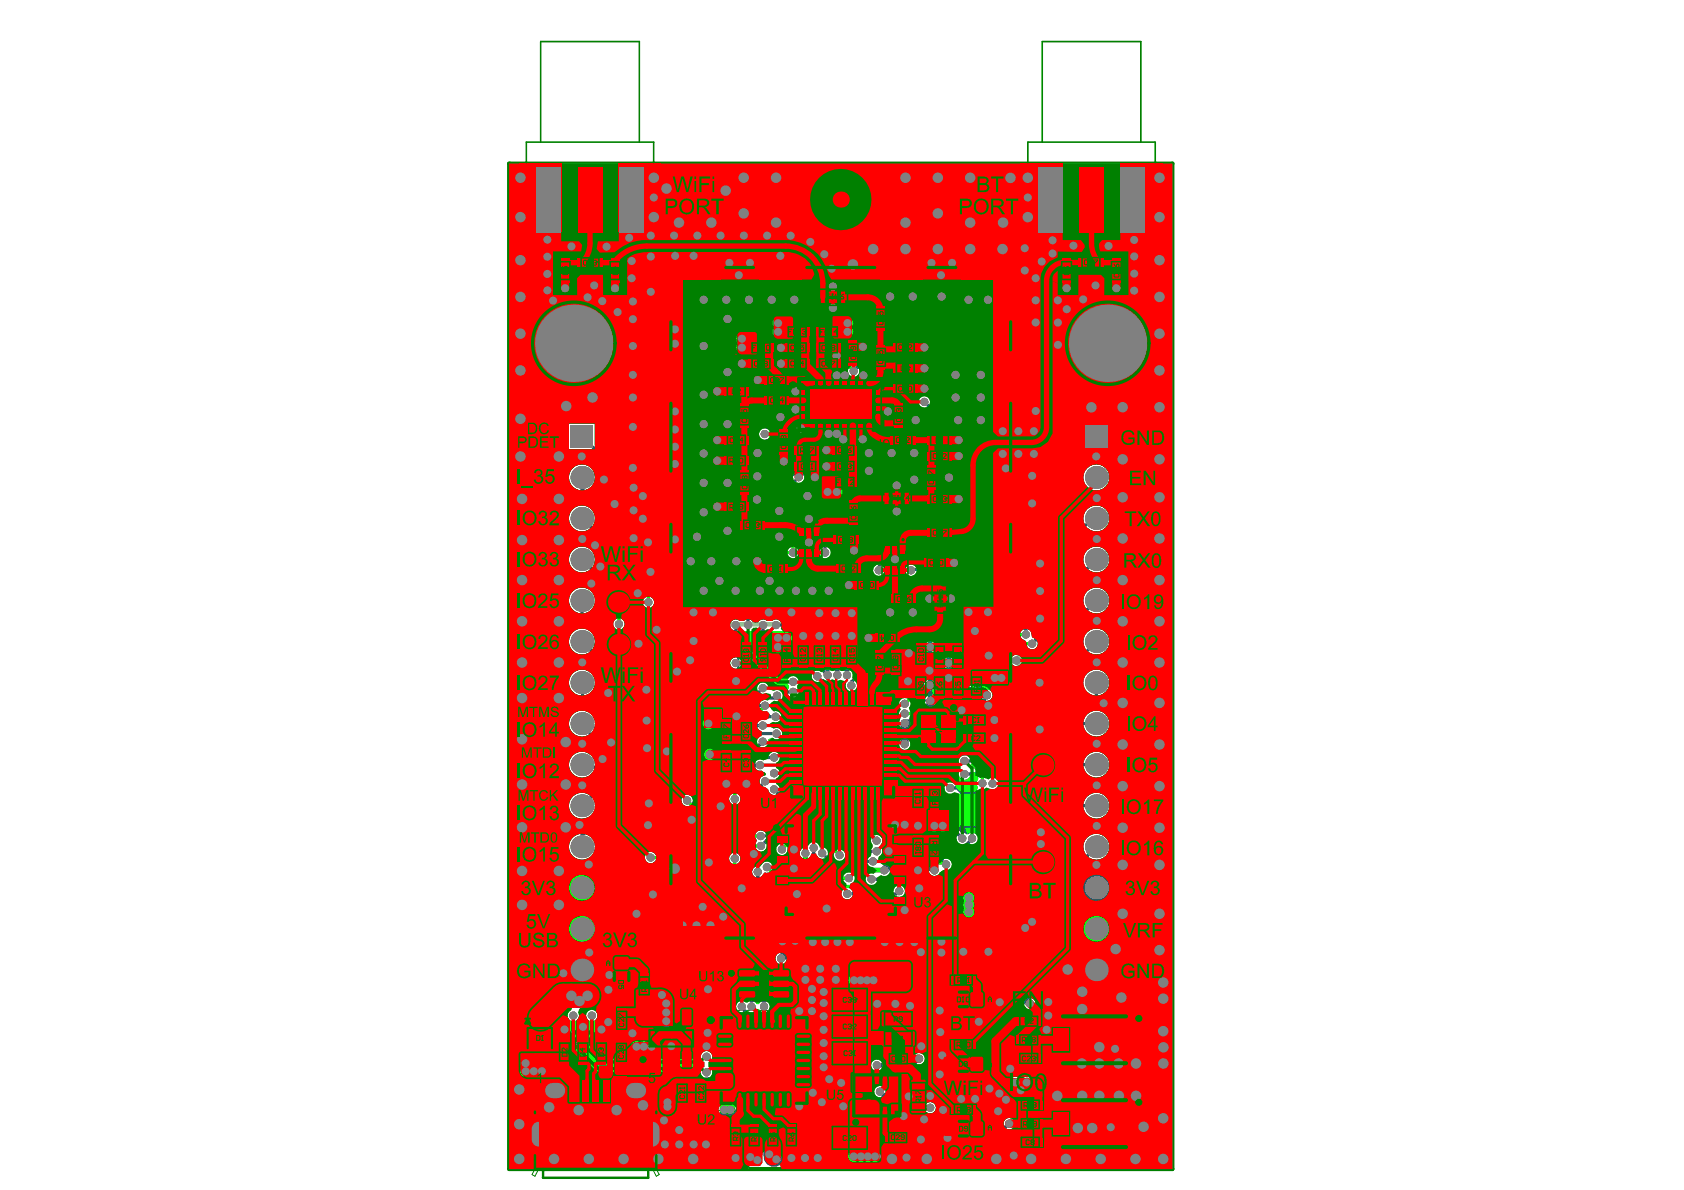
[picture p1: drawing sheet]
<svg xmlns="http://www.w3.org/2000/svg" width="297mm" height="210mm" viewBox="0 0 297 210" stroke-linecap="round" stroke-linejoin="round" font-family="sans-serif">
<g fill="none" stroke="#008000" stroke-width=".18">
<path d="M144.6 51.3h4.6v2.3h-4.6zM155.9 86.8h4.5v2.3h-4.5zM164.7 103.3h2.3v4.6h-2.3zM125.9 178.2h17.7v17.7h-17.7zM94 198.4l.7-.5 .4-.1h3.4v4.5h-3.4a1.28 1.28 0 0 1-1.3-1.3v-1.9zM94.4 199.1a.71 .71 0 0 1 .7-.7 .71 .71 0 0 1 .7 .7v1.9a.71 .71 0 0 1-.7 .7 .71 .71 0 0 1-.7-.7M96.4 191.6a2.24 2.24 0 0 1 3 0 1.35 1.35 0 0 1 .2 1.4 1.35 1.35 0 0 1-1.2 .7 1.75 1.75 0 0 1-2.2-.9l-.1-.4zM96.9 191.8a1.58 1.58 0 0 1 2.2 .3 .78 .78 0 0 1-.7 1h-.9a.78 .78 0 0 1-.7-.4 .78 .78 0 0 1 .1-.9zM100.1 197.8h4.2v4.5h-4.2zM100.8 190.5h1.1v3.9h-1.1zM101 191.7v1.4h.7v-1.4M102.6 190.5h1.2v3.9h-1.2z"/>
<path d="M102.9 191.7v1.4h.6v-1.4M104.5 190.5h1.1v3.9h-1.1zM104.7 191.7v1.4h.7v-1.4M105.1 197.8v4.5M105.8 197.8h4.3v4.5h-4.3zM106.3 190.5h1.2v3.9h-1.2zM106.6 191.7v1.4h.7v-1.4M108.2 190.5h1.1v3.9h-1.1zM108.4 191.7v1.4h.7v-1.4M110.7 191.6a2.24 2.24 0 0 1 3 0 1.35 1.35 0 0 1 .1 1.4 1.35 1.35 0 0 1-1.2 .7 1.75 1.75 0 0 1-2.1-.9l-.1-.4zM111.2 191.8a1.58 1.58 0 0 1 2.1 .3 .78 .78 0 0 1-.7 1h-.8a.78 .78 0 0 1-.8-.4 .78 .78 0 0 1 .2-.9zM111.6 197.8h3.4a1.28 1.28 0 0 1 1.3 1.3v1.9a1.28 1.28 0 0 1-1.3 1.3h-3.4z"/>
<path d="M115.8 199.1a.71 .71 0 0 0-.8-.7 .71 .71 0 0 0-.7 .7v1.9a.71 .71 0 0 0 .7 .7 .71 .71 0 0 0 .8-.7M92.9 204.2h24.3M94.4 206.2l-.6 1 .6 .3 .6-1.3M94.4 206.2v-14.5h21.4v14.5M94.4 206.2h21.4M95.8 206.2v1.5h18.5v-1.5M99.4 200.1h11.4M115.8 206.2l.5 1-.5 .3-.7-1.3"/>
</g>
<path d="M140.1 123.1h17.1v17.1h-17.1zM156.1 123.1l1.1 1.1M133.4 187.1h2.8M134.8 185.6v2.9" fill="none" stroke="#008000" stroke-width=".29"/>
<path d="M92.4 178.1h5.7v10h-5.7zM113.7 177.4h9.4v11.5h-9.4zM129.9 170.5h9.7v6h-9.7z" fill="none" stroke="#008000" stroke-width=".22"/>
<path d="M187.5 179.3h11.1v8.2h-11.1zM187.5 194.1h11.1v8.2h-11.1z" fill="none" stroke="#008000" stroke-width=".72"/>
<g fill="none" stroke="#008000" stroke-width=".57">
<path d="M118.3 165.3v-118.1h60v118.1l-60 .2"/>
<circle cx="101.2" cy="60.6" r="7.3"/>
<circle cx="195.4" cy="60.6" r="7.3"/>
</g>
<g fill="#008000">
<circle cx="134.8" cy="173.5" r=".71"/>
<circle cx="95.2" cy="183.1" r=".72"/>
<circle cx="118.4" cy="183.1" r=".71"/>
</g>
<g fill="none" stroke="#800080" stroke-width=".18">
<path d="M144.6 51.3h4.6v2.3h-4.6zM155.9 86.8h4.5v2.3h-4.5zM164.7 103.3h2.3v4.6h-2.3zM94.6 179.4h1.2v1.2h-1.2zM94.6 179.9h1.2M94.6 179.8h1.2M115.1 179.8h1.2M120.6 179.8h1.1M131.4 171.3h1.5v.8h-1.5zM131.4 173.1h1.5v.9h-1.5zM131.4 175h1.5v.8h-1.5zM131.8 171.3v.8"/>
<path d="M131.8 173.1v.9M131.8 175v.8M132.1 171.3v.8M132.1 173.1v.9M132.1 175v.8M132.9 170.4l.1 .2M132.9 170.4v6.3M132.9 176.7h3.8M132.9 170.4h3.8M133 176.5l-.1 .2M133 170.6v5.9M133 176.5h3.5"/>
<path d="M133 170.6h3.5M136.5 176.5l.2 .2M136.5 170.6v5.9M136.6 175h1.6v.8h-1.6zM136.6 171.3h1.6v.8h-1.6zM136.6 173.1h1.6v.9h-1.6zM136.7 170.4l-.2 .2M136.7 170.4v6.3M137.4 171.3v.8M137.4 173.1v.9M137.4 175v.8M137.5 171.3v.8"/>
<path d="M137.5 173.1v.9M137.5 175v.8M137.7 171.3v.8M137.7 173.1v.9M137.7 175v.8M93.3 185.7h1.3M93.3 180.5l.2 .2M93.3 180.5h1.3M93.3 180.5v5.2M93.5 185.5l-.2 .2M93.5 180.7v4.8M93.5 185.5h3.5"/>
<path d="M93.5 182.2h3.5M93.5 180.7h3.5M94.4 191.7h21.4v14.5h-21.4zM94.6 185.6h1.2v1.2h-1.2zM94.6 186.3h1.2M94.6 185.7h1.2M94.6 186.4h1.2M94.6 180.5h1.2M95.8 185.7h1.3M95.8 180.5h1.3M97 185.5l.1 .2M97 180.7v4.8"/>
<path d="M97.1 180.5l-.1 .2M97.1 180.5v5.2M114.3 180.9l.2 .2M114.3 180.9v4.5M114.3 185.4h8.2M114.3 180.9h8.2M114.5 185.2l-.2 .2M114.5 181.1v4.1M114.5 185.2h7.8M114.5 181.1h7.8M115.1 180.9v-1.7h1.2v1.7M115.1 185.4v1.7h1.2v-1.7"/>
<path d="M115.1 185.6h1.2M115.1 186.3h1.2M115.1 186.5h1.2M115.1 180.7h1.2M115.1 180h1.2M117.8 185.4v1.7h1.2v-1.7M117.8 185.6h1.2M117.8 186.3h1.2M117.8 186.5h1.2M120.6 185.6h1.1M120.6 186.3h1.1M120.6 186.5h1.1"/>
<path d="M120.6 185.4v1.7h1.1v-1.7M120.6 180.7h1.1M120.6 180h1.1M120.6 180.9v-1.7h1.1v1.7M122.3 185.2l.2 .2M122.3 181.1v4.1M122.5 180.9l-.2 .2M122.5 180.9v4.5"/>
<circle cx="134" cy="171.6" r=".5"/>
<circle cx="115.6" cy="184.1" r=".59"/>
</g>
<g fill="none" stroke="#800080" stroke-width=".29">
<path d="M99.8 74.4h5.7v99.4h-5.7zM190.5 74.4h5.7v99.4h-5.7zM108.4 169.8h2.5v4.9h-2.5zM127.6 179.9h14.3v14.3h-14.3zM146.8 179.1h6.2v4h-6.2zM146.8 174.4h6.2v4h-6.2zM156 178.5h4.9v2.5h-4.9zM167.5 175h4.9v2.6h-4.9zM146.8 183.8h6.2v4h-6.2zM146.8 198.7h6.2v4h-6.2zM151 189.9h7.4v6.6h-7.4zM156 181.9h4.9v2.6h-4.9z"/>
<path d="M160.7 191h2.6v4.8h-2.6zM167.5 186.4h4.9v2.6h-4.9zM167.5 197.8h4.9v2.6h-4.9z"/>
<circle cx="130.2" cy="182.5" r="1.43"/>
<circle cx="152.1" cy="195.2" r=".57"/>
</g>
<path d="M89.8 28.8h117v177.4h-117z" fill="none" stroke="#008000" stroke-width=".72"/>
<g fill="none" stroke="#008080" stroke-width=".43">
<path d="M98.2 45.2h2.9v5.1h-2.9zM101.5 44.9h5.1v2.9h-5.1zM107.1 45.2h2.8v5.1h-2.8zM131.7 59.9h5.1v5.7h-5.1zM138 57.1h5.2v8.5h-5.2zM138 60h5.2M138 59.9h5.2M143.6 57.1h5.1v8.5h-5.1zM143.6 60h5.1M143.6 59.9h5.1M149 59.7h2.9v5.1h-2.9zM153.9 53.6h2.8v5.1h-2.8z"/>
<path d="M157.1 59.9h5.1v2.8h-5.1zM186.7 45.2h2.9v5.1h-2.9zM189.9 44.9h5.1v2.8h-5.1zM195.5 45.2h2.8v5.1h-2.8zM127.3 67.6h5.1v2.9h-5.1zM127.3 76.2h5.2v2.9h-5.2zM127.3 79.8h5.2v2.9h-5.2zM129.9 70.8h2.8v5.1h-2.8zM131.7 62.8h5.1M131.7 62.7h5.1M134.5 69.2h5.1v2.9h-5.1zM134.5 65.6h5.1v2.9h-5.1z"/>
<path d="M136.8 75.4h2.9v5.1h-2.9zM138 62.8h5.2M138 62.7h5.2M139.7 78h5.2v5.7h-5.2zM143.6 62.8h5.1M143.6 62.7h5.1M146.5 78h5.1v8.5h-5.1zM153.9 60.5h2.8v5.1h-2.8zM156.7 76.2h5.1v2.9h-5.1zM157.1 63.5h5.1v2.9h-5.1zM157.1 67.1h5.1v2.9h-5.1zM157.1 70.7h2.9v5.1h-2.9z"/>
<path d="M163.2 76.2h5.1v5.7h-5.1zM163.2 79.1h5.1M163.2 79h5.1M127.3 87.9h5.2v2.9h-5.2zM129.9 82.5h2.8v5.1h-2.8zM130.2 91.2h5.1v2.9h-5.1zM134.2 98.9h5.1v2.8h-5.1zM139.7 80.8h5.2M146.5 83.7h5.1M146.5 80.8h5.1M146.6 93.8h5.2v2.9h-5.2zM147.1 98.9h5.1v2.8h-5.1z"/>
<path d="M149.1 87.9h2.9v5.1h-2.9zM162.6 97.9h5.1v2.8h-5.1zM162.8 81.6h2.9v5.2h-2.9zM163.2 86.6h5.1v2.9h-5.1zM163.2 92.6h5.1v2.8h-5.1zM130.2 113h5.8v5.1h-5.8zM133.1 113v5.1M137.4 113h14.3v5.1h-14.3zM140.2 113v5.1M143.1 113v5.1M146 113v5.1M148.8 113v5.1"/>
<path d="M150.3 101.8h5.2v2.8h-5.2zM153.7 114.3h2.9v5.1h-2.9zM154 111.1h5.1v2.8h-5.1zM156.6 114.3h2.9v5.1h-2.9zM156.8 104.2h5.1v2.9h-5.1zM161 113h2.9v5.1h-2.9zM161 118.4h2.9v5.2h-2.9zM164.3 113h2.8v5.1h-2.8zM164.3 118.4h2.8v5.2h-2.8zM167.6 113h2.8v5.1h-2.8zM167.6 118.4h2.8v5.2h-2.8zM170.8 118.4h2.9v5.2h-2.9z"/>
<path d="M126.7 131.9h2.8v5.2h-2.8zM126.7 126.5h2.8v5.1h-2.8zM130.2 131.9h2.9v5.2h-2.9zM130.2 126.5h2.9v5.1h-2.9zM160.5 138.3h2.8v5.1h-2.8zM163.4 138.3h2.9v5.1h-2.9zM169.6 128.8h5.1v2.8h-5.1zM169.6 125.6h5.1v2.8h-5.1zM160.5 146.9h2.8v5.1h-2.8zM163.4 146.9h2.9v5.1h-2.9zM108.2 177.4h2.9v5.1h-2.9zM112.2 171.3h2.9v5.2h-2.9z"/>
<path d="M167.4 171.4h5.1v2.9h-5.1zM178.9 178.7h5.1v2.9h-5.1zM98.1 183h2.9v5.1h-2.9zM101.4 183h2.9v5.1h-2.9zM104.7 183h2.8v5.1h-2.8zM108.2 183.1h2.8v5.1h-2.8zM118.9 190.2h2.8v5.2h-2.8zM122.2 190.2h2.8v5.2h-2.8zM128.3 197.9h2.9v5.2h-2.9zM131.6 197.9h2.9v5.2h-2.9zM134.9 197.9h2.8v5.2h-2.8zM138.2 197.9h2.8v5.2h-2.8z"/>
<path d="M155.8 199.2h5.1v2.9h-5.1zM155.9 185.3h5.1v2.9h-5.1zM167.4 182.8h5.1v2.9h-5.1zM167.4 194.2h5.1v2.9h-5.1zM178.9 185.3h5.1v2.8h-5.1zM178.9 182h5.1v2.8h-5.1zM179.2 193.5h5.1v2.8h-5.1zM179.2 196.8h5.1v2.8h-5.1zM179.2 200h5.1v2.9h-5.1z"/>
</g>
<path d="M116.9 110.1h62.8M179.7 172.8h-62.8v-125.4h62.8v125.4" fill="none" stroke="#c0c073" stroke-width=".72"/>
<path d="M105.7 74.6h1v11.7h-1z" fill-rule="evenodd" fill="#c0c073"/>
<g fill="#c0c073">
<path d="M108.4 69.9h2.6v.3h-2.1l2.1 1.3v.4h-2.6v-.3h2l-2-1.4z"/>
<path d="M108.4 67.8h.3v1.2h2.3v.4h-2.6z"/>
<path d="M108.4 66.3h1l1.6-1v.4l-1.3 .7 1.3 .8v.4l-1.6-1h-1z"/>
<path d="M108.9 72.9a1.13 1.13 0 0 1 1.8 .5 1.07 1.07 0 0 1-.7 1 1.07 1.07 0 0 1-1.1-.2 1.08 1.08 0 0 1 0-1.3zM108.4 73a1.32 1.32 0 0 0 1.2 1.8 1.32 1.32 0 0 0 1.3-1.8 1.45 1.45 0 0 0-2.5 0z"/>
</g>
<path d="M108.4 85.5h2.6" fill="none" stroke="#c0c073" stroke-width=".36"/>
<g fill="#c0c073">
<path d="M108.4 82.7h2.6v.3h-2.1l2.1 1.4v.4h-2.6v-.4h2l-2-1.3z"/>
<path d="M108.7 78l.5-.2h1.8v.3h-1.6a.66 .66 0 0 0-.8 .7 .66 .66 0 0 0 .8 .6h1.6v.4h-1.6a1.05 1.05 0 0 1-1-.6 1.05 1.05 0 0 1 .3-1.2z"/>
<path d="M108.4 76.2h2.3v-.8h.3v2h-.3v-.8h-2.3z"/>
<path d="M95.5 161.2h1.3l.2 1.4h-.3a.57 .57 0 0 0-1 .2 .57 .57 0 0 0 .7 .7l.4-.4h.3a.86 .86 0 0 1-1.2 .6 .86 .86 0 0 1-.4-1.2 .83 .83 0 0 1 1.2-.3l-.2-.6h-1z"/>
<path d="M92.9 161.2h.3l.8 2.3 .9-2.3h.3l-1 2.6h-.3z"/>
<path d="M93.2 74.9a1.02 1.02 0 0 1 1.5 0 1.02 1.02 0 0 1-.3 1.6 .81 .81 0 0 1-1.3-.6h.3a.66 .66 0 0 0 .8 .4 .66 .66 0 0 0 .4-.9 .6 .6 0 0 0-.5-.6 .6 .6 0 0 0-.7 .3h-.3z"/>
<path d="M103.7 45.3h.4l.5 2.4 .6-2.4h.5l.6 2.4 .5-2.4h.4l-.7 2.8h-.4l-.6-2.4-.7 2.4h-.4z"/>
<path d="M100.6 45.3h1.9v2.8h-.4v-1.3h-1.3v-.3h1.3v-.8h-1.5z"/>
<path d="M202.7 162.8h.3l.9 2.3 .8-2.3h.4l-1.1 2.6h-.3z"/>
<path d="M198.1 162.8h1.7v2.6h-.3v-1.2h-1.3v-.3h1.3v-.8h-1.4z"/>
<path d="M203.1 155.7a.79 .79 0 0 1 .9-.4 .79 .79 0 0 1 .5 .7h-.2a.45 .45 0 0 0-.6-.4 .45 .45 0 0 0-.2 .7l.4 .1 .1 .3a.51 .51 0 0 0-.7 .3 .51 .51 0 0 0 .3 .6 .51 .51 0 0 0 .7-.4h.2a.8 .8 0 0 1-1 .7 .8 .8 0 0 1-.4-1.2l.3-.2a.73 .73 0 0 1-.3-.8z"/>
<path d="M200.4 155.4h.3l.9 2.2 .8-2.2h.3l-1 2.5h-.3z"/>
<path d="M198.7 155.7a.84 .84 0 0 1 .8-.3 .84 .84 0 0 1 .7 .6h-.4a.44 .44 0 0 0-.4-.5 .44 .44 0 0 0-.4 .5 .44 .44 0 0 0 .5 .4l.1 .3a.51 .51 0 0 0-.7 .3 .51 .51 0 0 0 .4 .6 .51 .51 0 0 0 .6-.4h.3a.8 .8 0 0 1-1.1 .7 .8 .8 0 0 1-.3-1.3l.2-.1-.3-.3z"/>
<path d="M109.8 80.7a.5 .5 0 0 1 .6-.1 .5 .5 0 0 1 .3 .5v.7h-1zM109.5 80.6l-.1 1.2h-1v.4h2.6v-1a.8 .8 0 0 0-.5-.9 .8 .8 0 0 0-1 .3z"/>
<path d="M95.5 75.1l.4-.3h.6v1.5h-.4a.71 .71 0 0 1-.6-1zM95.5 74.7a1.13 1.13 0 0 0 .3 1.8l1 .1v-2h-1.1z"/>
<path d="M103.1 45.3v.4h.3v-.4zM103.1 46v2.1h.3v-2.1z"/>
<path d="M99.9 45.3v.4h.3v-.4zM99.9 46v2.1h.3v-2.1z"/>
<path d="M200.7 163.3l.2-.2h1.2v.8h-1.2l-.2-.2zM200.4 163.1a.72 .72 0 0 0 .7 1.1l-.5 .4-.5 .8h.5l.7-1.1 .2-.1h.6v1.2h.3v-2.6h-1.5z"/>
</g>
<path d="M205 148.3v2.6" fill="none" stroke="#c0c073" stroke-width=".36"/>
<g fill="#c0c073">
<path d="M200.4 148.3h.2l.3 .4 .5 .3v.3h-.2l-.5-.4v2h-.3z"/>
<path d="M202.4 149a.93 .93 0 0 1 1.2-.3 .93 .93 0 0 1 .4 1.2 .88 .88 0 0 1-1.2 .7 .88 .88 0 0 1-.5-1.2zM202.1 148.8v.2a1.24 1.24 0 0 0 .6 1.9 1.24 1.24 0 0 0 1.6-1.1 1.25 1.25 0 0 0-.7-1.4 1.25 1.25 0 0 0-1.5 .4z"/>
<path d="M198.1 148.6l-.1 .4h.3a.49 .49 0 0 1 .6-.4 .49 .49 0 0 1 .4 .7v.3a.81 .81 0 0 0-1.1-.2 .81 .81 0 0 0-.2 1.1 .85 .85 0 0 0 1 .4 .85 .85 0 0 0 .6-.8 1.75 1.75 0 0 0-.3-1.5 .79 .79 0 0 0-1.2 0zM198.3 149.8a.54 .54 0 0 1 .8-.1 .54 .54 0 0 1 0 .8 .49 .49 0 0 1-.6 .2 .49 .49 0 0 1-.3-.6z"/>
</g>
<path d="M204 133.6v2.6" fill="none" stroke="#c0c073" stroke-width=".29"/>
<g fill="#c0c073">
<path d="M199 133.6h1.3l.3 1.4h-.3a.57 .57 0 0 0-.8-.1 .57 .57 0 0 0-.1 .8 .57 .57 0 0 0 .8 .1l.1-.3h.3a.86 .86 0 0 1-1 .7 .86 .86 0 0 1-.7-1 .86 .86 0 0 1 1-.7l.3 .2-.1-.7h-1.1z"/>
<path d="M201.4 134.2a.94 .94 0 0 1 1.3-.1 .94 .94 0 0 1 .3 1.2v.1a.9 .9 0 0 1-1.2 .4 .9 .9 0 0 1-.5-1.1zM201.2 134a1.31 1.31 0 0 0 0 1.9 1.31 1.31 0 0 0 1.9-.1l.1-.1a1.34 1.34 0 0 0-.1-1.5 1.34 1.34 0 0 0-1.4-.6z"/>
</g>
<path d="M204 126.3v2.6" fill="none" stroke="#c0c073" stroke-width=".36"/>
<g fill="#c0c073">
<path d="M201.5 126.8a.95 .95 0 0 1 1.1 0 .95 .95 0 0 1 .4 1v.1a.91 .91 0 0 1-1.1 .7 .91 .91 0 0 1-.6-1.2zM201.4 126.5a1.32 1.32 0 0 0-.3 1.9 1.32 1.32 0 0 0 1.9 .2 1.34 1.34 0 0 0 .3-1.3 1.34 1.34 0 0 0-1-1h-.5z"/>
<path d="M199.6 126.8l.8 1.2h-.8zM199.3 126.3v1.7h-.3v.3h.3v.6h.3v-.6h1.1v-.3l-1.2-1.7z"/>
</g>
<path d="M205 104.8v2.6" fill="none" stroke="#c0c073" stroke-width=".36"/>
<g fill="#c0c073">
<path d="M200.4 104.8h.2l.3 .4 .5 .3v.3h-.2l-.5-.4v2h-.3z"/>
<path d="M200.2 97.6h.4l.7 .9 .7-.9h.4l-.9 1.2 1 1.3h-.4l-.7-1-.8 1h-.5l1-1.3z"/>
<path d="M203.2 76.2a1.31 1.31 0 0 1 1.7 0 1.31 1.31 0 0 1 .2 1.8 1.31 1.31 0 0 1-1.7 .3l-.4-.2v-.9h1v.3h-.7v.5a1.06 1.06 0 0 0 1.4-.1 1.06 1.06 0 0 0 .1-1.4 .84 .84 0 0 0-1.5 .2l-.3-.1z"/>
<path d="M200.5 75.9h.3v2l1.4-2h.2v2.6h-.2v-2l-1.4 2h-.3z"/>
<path d="M98.2 49h2.2v.4h-.9v2.4h-.3v-2.4h-1z"/>
<path d="M203.2 170.3a1.33 1.33 0 0 1 1.7-.1 1.33 1.33 0 0 1 .3 1.7 1.45 1.45 0 0 1-2.2 .3v-1h1v.3h-.7v.5a1.03 1.03 0 0 0 1.7-.4 1.03 1.03 0 0 0-1-1.4l-.5 .1-.2 .5-.3-.1z"/>
<path d="M200.5 170h.3v2l1.4-2h.2v2.5h-.2v-2l-1.4 2h-.3z"/>
<path d="M202.4 105.5a.93 .93 0 0 1 1.2-.3 .93 .93 0 0 1 .4 1.2 .88 .88 0 0 1-1.2 .7 .88 .88 0 0 1-.5-1.2zM202.1 105.3v.2a1.24 1.24 0 0 0 .6 1.9 1.24 1.24 0 0 0 1.6-1.1 1.24 1.24 0 0 0-.7-1.4 1.24 1.24 0 0 0-1.5 .4z"/>
<path d="M198.4 105.3a.56 .56 0 0 1 .9 .3 .56 .56 0 0 1-.8 .6l-.1-.1-.2-.4zM198.2 105.1l-.2 .5v.3a1.21 1.21 0 0 0 .7 1.5 .65 .65 0 0 0 .8-.6h-.2a.48 .48 0 0 1-.6 .4 .48 .48 0 0 1-.4-.6l-.1-.4a.8 .8 0 0 0 1.2 .1 .8 .8 0 0 0 0-1.2 .8 .8 0 0 0-1.2 0z"/>
<path d="M203.2 98l.2-.1h1.1v.8h-.8a.48 .48 0 0 1-.5-.1 .48 .48 0 0 1 0-.6zM202.8 98a.69 .69 0 0 0 .7 1l-.3 .2-.6 .9h.4l.5-.8 .3-.3h.7v1.1h.3v-2.5h-1.5z"/>
<path d="M198.7 98a.53 .53 0 0 1 .7 0 .53 .53 0 0 1 .2 .6v.4a.61 .61 0 0 1 0 .7 .61 .61 0 0 1-.6 .2l-.3-.4-.1-.4zM198.5 98l-.2 .7a1.21 1.21 0 0 0 .7 1.5 .99 .99 0 0 0 1-1.1v-.1a1.25 1.25 0 0 0-.5-1.3l-.6-.1z"/>
<path d="M198.2 76.5l.4-.3h.9v2h-.6a.65 .65 0 0 1-.7-.8l-.1-.3zM198.1 76.2a1.51 1.51 0 0 0 .4 2.2l1.4 .1v-2.6h-1.4z"/>
<path d="M106.8 49.5l.3-.1h1v.9h-.8a.49 .49 0 0 1-.5-.2 .49 .49 0 0 1 0-.6zM106.5 49.4a.9 .9 0 0 0 .9 1.3h.7v1.1h.4v-2.8h-1.4z"/>
<path d="M104 49.6a.98 .98 0 0 1 1.2-.2 .98 .98 0 0 1 .5 1.1 .97 .97 0 0 1-1.1 1 .97 .97 0 0 1-.8-1.3zM103.7 49.4a1.38 1.38 0 0 0 .1 2 1.38 1.38 0 0 0 2-.1 1.51 1.51 0 0 0-.4-2.1 1.41 1.41 0 0 0-1.7 .2z"/>
<path d="M101.2 49.5l.5-.2h.9v.9h-.8a.5 .5 0 0 1-.6-.1 .5 .5 0 0 1 0-.6zM100.8 49.4a.78 .78 0 0 0 .7 1.1l-.3 .3-.7 1h.5l.6-1 .4-.3h.6v1.3h.3v-2.8h-1.4l-.5 .2z"/>
<path d="M198.2 170.6l.5-.3h.8v1.9h-.5a.88 .88 0 0 1-.9-1zM198 170.4l-.2 .6a1.2 1.2 0 0 0 .9 1.5h1.2v-2.5h-1.4z"/>
</g>
<path d="M205 141v2.6" fill="none" stroke="#c0c073" stroke-width=".36"/>
<g fill="#c0c073">
<path d="M200.4 141h.2l.3 .3 .5 .3v.4l-.7-.4v2h-.3z"/>
<path d="M198 141h1.6v.3h-1.3l.6 .9 .4 1.4h-.4l-.1-.8-.3-.8-.5-.7z"/>
<path d="M202.4 141.7a.91 .91 0 0 1 1.1-.4 .91 .91 0 0 1 .5 1 .91 .91 0 0 1-.7 1 .91 .91 0 0 1-1-.5l-.1-.6zM202.2 141.4l-.1 .2a1.28 1.28 0 0 0 .1 1.5 1.28 1.28 0 0 0 1.5 .4 1.38 1.38 0 0 0 .6-1.6 1.38 1.38 0 0 0-1.3-.9z"/>
</g>
<path d="M204 119.2v2.5" fill="none" stroke="#c0c073" stroke-width=".36"/>
<g fill="#c0c073">
<path d="M201.4 119.7h.1a.87 .87 0 0 1 1.2-.1 .87 .87 0 0 1 .3 1.1 .86 .86 0 0 1-1.1 .8 .86 .86 0 0 1-.6-1.2zM201.2 119.5a1.31 1.31 0 0 0 0 1.9 1.31 1.31 0 0 0 1.9-.1 1.39 1.39 0 0 0-.7-2.1h-.7z"/>
<path d="M199.4 119.6a.5 .5 0 0 1 .6-.1 .5 .5 0 0 1 .3 .5v.2a1.1 1.1 0 0 1-.4 1.3h-.1a.7 .7 0 0 1-.5-1zM199.1 119.5l-.2 .9 .1 .1a.88 .88 0 0 0 .2 1 .88 .88 0 0 0 1 .1 1.75 1.75 0 0 0-.1-2.4h-.6z"/>
</g>
<path d="M204 112.1v2.5" fill="none" stroke="#c0c073" stroke-width=".36"/>
<g fill="#c0c073">
<path d="M199 112.4a.85 .85 0 0 1 .9-.3 .85 .85 0 0 1 .7 .7h-.3a.51 .51 0 0 0-.8-.5 .51 .51 0 0 0 0 .9l.4 .4a1.29 1.29 0 0 1 .7 1h-1.6v-.3h1.2l-.7-.6a.99 .99 0 0 1-.5-1.3z"/>
<path d="M201.9 83h1.8v2.6h-1.8v-.3h1.5v-.9h-1.4v-.3h1.4v-.8h-1.5z"/>
<path d="M199.3 83h.4v2.1l1.3-2.1h.4v2.6h-.3v-2l-1.4 2h-.4z"/>
<path d="M202.7 90.2h2v.3h-.8v2.3h-.4v-2.3h-.8z"/>
<path d="M200.3 90.2h.4l.7 1 .7-1h.4l-.9 1.2 1 1.4h-.4l-.8-1.1-.7 1.1h-.4l.9-1.4z"/>
<path d="M96.5 155.6a.85 .85 0 0 1 1.5 .4h-.4a.41 .41 0 0 0-.4-.4 .41 .41 0 0 0-.4 .5 .41 .41 0 0 0 .5 .3l.1 .3a.52 .52 0 0 0-.7 .2 .52 .52 0 0 0 .2 .7 .52 .52 0 0 0 .7-.2l.1-.2h.3a.83 .83 0 0 1-1.1 .7 .83 .83 0 0 1-.4-1.2l.3-.2-.3-.3z"/>
<path d="M93.8 155.4h.4l.8 2.2 .7-2.2h.5l-1 2.5h-.4z"/>
<path d="M92.1 155.7a.78 .78 0 0 1 .9-.4 .78 .78 0 0 1 .6 .7h-.3a.44 .44 0 0 0-.6-.4 .44 .44 0 0 0-.2 .6l.5 .2v.3a.53 .53 0 0 0-.7 .2 .53 .53 0 0 0 .2 .7 .53 .53 0 0 0 .7-.1l.1-.3h.3a.86 .86 0 0 1-1 .7 .86 .86 0 0 1-.6-1.1l.1-.1a.18 .18 0 0 0 .2-.2 .18 .18 0 0 0-.1-.2l-.1-.2z"/>
<path d="M201.4 112.6a.92 .92 0 0 1 1.2-.1 .92 .92 0 0 1 .4 1.2 .89 .89 0 0 1-1.2 .6 .89 .89 0 0 1-.5-1.2zM201.3 112.3l-.1 .1a1.29 1.29 0 0 0-.1 1.8 1.29 1.29 0 0 0 1.8 .2 1.35 1.35 0 0 0 .4-1.5 1.35 1.35 0 0 0-1.3-.9z"/>
<path d="M198.8 90.7a.53 .53 0 0 1 .7-.1 .53 .53 0 0 1 .3 .5v.1a1.39 1.39 0 0 1-.4 1.3 .59 .59 0 0 1-.7-.8zM198.7 90.4l-.2 .7a1.33 1.33 0 0 0 .5 1.7 1 1 0 0 0 1.1-1.4 1 1 0 0 0-.9-1.2z"/>
</g>
<path d="M98.4 149.4v2.6" fill="none" stroke="#c0c073" stroke-width=".29"/>
<g fill="#c0c073">
<path d="M93.9 149.4l.3 .1 .3 .4 .3 .1v.4l-.6-.4v2h-.3z"/>
<path d="M91.5 149.4h1.2l.3 1.3-.3 .1a.6 .6 0 0 0-1 0 .6 .6 0 0 0 .4 .9h.3l.3-.4h.4a.86 .86 0 0 1-1.1 .7 .86 .86 0 0 1-.6-1.1 .86 .86 0 0 1 1.2-.5l-.1-.7h-1z"/>
<path d="M96.8 139.4h.3l.5 1.6 .5-1.6h.4v1.8h-.2v-1.5l-.6 1.5h-.2l-.5-1.5v1.5h-.2z"/>
<path d="M95 139.4h1.5v.2h-.6v1.6h-.2v-1.6h-.7z"/>
<path d="M93.4 139.7a.87 .87 0 0 1 1.1-.2 .87 .87 0 0 1 .3 1.1 .78 .78 0 0 1-.7 .6 .78 .78 0 0 1-.8-.5l.2-.1a.6 .6 0 0 0 .8 .3 .6 .6 0 0 0 .3-.8 .56 .56 0 0 0-.5-.5 .56 .56 0 0 0-.6 .3h-.2z"/>
<path d="M91.5 139.4h.3l.9 .9v-.9h.3v1.8h-.3v-.6l-.3-.3-.6 .9h-.3l.8-1z"/>
<path d="M96.1 131.8h.4l.5 1.6 .5-1.6h.4v1.8h-.3v-1.5l-.5 1.5h-.2l-.5-1.5v1.5h-.3z"/>
<path d="M94.4 131.8h1.5v.2h-.6v1.6h-.3v-1.6h-.6z"/>
<path d="M92.1 131.8h.2v1.8h-.2z"/>
<path d="M95.9 149.9a.94 .94 0 0 1 1.2-.1 .94 .94 0 0 1 .3 1.1 .9 .9 0 0 1-1.1 .8 .9 .9 0 0 1-.6-1.2zM95.6 149.8l-.1 .2a1.38 1.38 0 0 0 1 2 1.31 1.31 0 0 0 1.3-1.5 1.31 1.31 0 0 0-1.8-1z"/>
<path d="M93 132.3l.3-.3h.6v1.4h-.4a.69 .69 0 0 1-.5-1.1zM92.9 132a.97 .97 0 0 0 .4 1.6h.9v-1.8h-1z"/>
</g>
<path d="M98.4 127.4v2.6" fill="none" stroke="#c0c073" stroke-width=".29"/>
<g fill="#c0c073">
<path d="M93.8 127.4h.2l.4 .5 .3 .1v.4l-.5-.4v2h-.4z"/>
<path d="M95.8 128a.95 .95 0 0 1 1.2-.2 .95 .95 0 0 1 .4 1.1 .89 .89 0 0 1-1.1 .8 .89 .89 0 0 1-.6-1.1zM95.7 127.7a1.35 1.35 0 0 0-.3 1.6 1.35 1.35 0 0 0 1.4 .7 1.36 1.36 0 0 0 1-1.4 1.36 1.36 0 0 0-1.3-1.3z"/>
<path d="M92 127.9l.9 1.2h-.9zM91.7 127.4v1.7h-.4v.3h.4v.6h.3v-.6h1.1v-.3l-1.1-1.7z"/>
</g>
<path d="M98.4 104.7v2.5" fill="none" stroke="#c0c073" stroke-width=".29"/>
<g fill="#c0c073">
<path d="M93.4 105a.88 .88 0 0 1 1-.3 .88 .88 0 0 1 .6 .7h-.3a.48 .48 0 0 0-.8-.4 .48 .48 0 0 0 0 .8l1 .9 .2 .5h-1.7v-.3h1.3l-.7-.6a1.36 1.36 0 0 1-.6-1.3z"/>
<path d="M91.5 104.7h1.2l.3 1.3-.3 .1a.57 .57 0 0 0-.8-.2 .57 .57 0 0 0-.2 .8 .57 .57 0 0 0 .8 .2l.2-.3h.4a.86 .86 0 0 1-1.1 .7 .86 .86 0 0 1-.6-1.2 .86 .86 0 0 1 1.2-.5v.1l-.1-.7h-1z"/>
<path d="M95.9 105.2h.1a.93 .93 0 0 1 1.2 0 .93 .93 0 0 1 .1 1.2v.1a.9 .9 0 0 1-1.1 .4 .9 .9 0 0 1-.5-1.1zM95.6 105l-.1 .3a1.38 1.38 0 0 0 1 2 1.31 1.31 0 0 0 1.3-1.6 1.31 1.31 0 0 0-1.8-.9z"/>
</g>
<path d="M98.4 97.4v2.5" fill="none" stroke="#c0c073" stroke-width=".29"/>
<g fill="#c0c073">
<path d="M93.6 97.6a.79 .79 0 0 1 .8-.3 .79 .79 0 0 1 .6 .6v.1h-.3a.41 .41 0 0 0-.5-.4 .41 .41 0 0 0-.3 .5 .41 .41 0 0 0 .5 .3v.3a.51 .51 0 0 0-.7 .3 .51 .51 0 0 0 .3 .6 .51 .51 0 0 0 .7-.3h.3a.83 .83 0 0 1-1.1 .6 .83 .83 0 0 1-.3-1.3l.2-.1-.4-.5z"/>
<path d="M91.5 97.7a.82 .82 0 0 1 .9-.3 .82 .82 0 0 1 .6 .6h-.3a.45 .45 0 0 0-.5-.4 .45 .45 0 0 0-.4 .6l.3 .2h.2l.1 .3a.52 .52 0 0 0-.7 .2 .52 .52 0 0 0 .2 .7 .52 .52 0 0 0 .7-.2l.1-.2 .3 .1a.81 .81 0 0 1-1.2 .6 .81 .81 0 0 1-.1-1.4h.1a.73 .73 0 0 1-.3-.8z"/>
<path d="M189.9 45.3h2.2v.4h-.9v2.4h-.4v-2.4h-.9z"/>
<path d="M96.4 164.6h.4v1.4a.68 .68 0 0 0 .6 .9 .68 .68 0 0 0 .7-.9v-1.4h.3v1.4a1.01 1.01 0 0 1-.6 1.1 1.01 1.01 0 0 1-1.2-.3l-.2-.4z"/>
<path d="M94.2 164.8a.93 .93 0 0 1 1.6 .3 .78 .78 0 0 1-.9 .8l-.1 .1a.41 .41 0 0 0-.5 .2 .41 .41 0 0 0 .1 .5 .77 .77 0 0 0 1.2-.5l.4 .1a1.07 1.07 0 0 1-1 .9 1.07 1.07 0 0 1-1.1-.7 1 1 0 0 1 1.1-.9 .38 .38 0 0 0 .5-.4 .38 .38 0 0 0-.5-.4h-.4l-.3 .5h-.3z"/>
<path d="M96.5 170.3a1.29 1.29 0 0 1 1.7-.2 1.29 1.29 0 0 1 .4 1.7 1.33 1.33 0 0 1-2.1 .4l-.1-1h1.1v.3h-.8l.1 .5a1.01 1.01 0 0 0 1.2 .1 1.01 1.01 0 0 0 .4-1.2 .82 .82 0 0 0-.8-.7 .82 .82 0 0 0-.8 .6l-.4-.1z"/>
<path d="M93.9 170h.3v2l1.3-2h.4v2.5h-.4v-2l-1.3 2h-.3z"/>
<path d="M95.8 98a.89 .89 0 0 1 1.1-.3 .89 .89 0 0 1 .5 1 .9 .9 0 0 1-1 .9 .9 .9 0 0 1-.7-1.2zM95.5 97.8a1.3 1.3 0 0 0 .1 1.7 1.3 1.3 0 0 0 1.7 .2 1.31 1.31 0 0 0 .3-1.8 1.31 1.31 0 0 0-1.8-.4z"/>
<path d="M192.9 45.9l.2-.2h1v.8h-.9l-.3-.3zM192.9 46.9l1.2-.1v.9h-.8a.49 .49 0 0 1-.5-.2 .49 .49 0 0 1 .1-.6zM192.6 45.7l-.1 .5 .4 .4a.81 .81 0 0 0-.4 .9 .81 .81 0 0 0 .9 .6h1.1v-2.8h-1.3l-.3 .1z"/>
<path d="M92.1 165l.2-.2h.8v.8h-1l-.1-.2zM91.9 166.1l.3-.2h.9v.9l-1-.1-.2-.1zM91.8 164.8l-.1 .6 .4 .3a.71 .71 0 0 0-.6 .9 .71 .71 0 0 0 .9 .5h1.1v-2.5h-1.3z"/>
<path d="M91.6 170.6l.5-.3h.9v1.9h-.7a.76 .76 0 0 1-.8-.6zM91.5 170.2l-.1 .2a1.41 1.41 0 0 0 .7 2.1h1.2v-2.5h-1.3z"/>
</g>
<path d="M98.4 134.7v2.6" fill="none" stroke="#c0c073" stroke-width=".36"/>
<g fill="#c0c073">
<path d="M93.8 134.7h.2l.7 .6v.3l-.5-.4v2.1h-.4z"/>
<path d="M91.5 134.9a.88 .88 0 0 1 1.5 .5l-.3 .1a.52 .52 0 0 0-.8-.5 .52 .52 0 0 0 .1 .9l.8 .7 .3 .4v.3h-1.8v-.4h1.3l-.6-.6a1.05 1.05 0 0 1-.5-1.4z"/>
<path d="M96 135.1a.99 .99 0 0 1 1.2 .2 .99 .99 0 0 1 .1 1.2 .91 .91 0 0 1-1.3 .3 .91 .91 0 0 1-.3-1.3zM95.8 134.8a1.37 1.37 0 0 0-.4 1.6 1.37 1.37 0 0 0 1.4 .9 1.34 1.34 0 0 0 .9-1.8 1.34 1.34 0 0 0-1.9-.7z"/>
</g>
<path d="M98.4 142.1v2.5" fill="none" stroke="#c0c073" stroke-width=".29"/>
<g fill="#c0c073">
<path d="M93.9 142.1l.9 .7-.1 .3-.5-.4v1.9h-.3z"/>
<path d="M91.5 142.4a.82 .82 0 0 1 .9-.3 .82 .82 0 0 1 .6 .7h-.3a.44 .44 0 0 0-.5-.4 .44 .44 0 0 0-.3 .7l.4 .1 .1 .2a.53 .53 0 0 0-.7 .3 .53 .53 0 0 0 .4 .7 .53 .53 0 0 0 .6-.5l.3 .1a.81 .81 0 0 1-1.2 .6 .81 .81 0 0 1-.2-1.3h.2l-.3-.4z"/>
<path d="M96.5 146.8h.4l.5 1.5 .5-1.5h.4v1.8h-.2v-1.5l-.5 1.5h-.3l-.5-1.5v1.5h-.3z"/>
<path d="M94.9 146.8h1.4v.2h-.6v1.6h-.2v-1.6h-.6z"/>
<path d="M95.8 142.7a.95 .95 0 0 1 1.2-.2 .95 .95 0 0 1 .4 1.1 .91 .91 0 0 1-1.1 .7 .91 .91 0 0 1-.6-1.2zM95.6 142.5l-.1 .1a1.32 1.32 0 0 0-.1 1.4 1.32 1.32 0 0 0 1.3 .7h.1a1.36 1.36 0 0 0 1-1.4 1.36 1.36 0 0 0-1.3-1.3l-.5 .2z"/>
<path d="M93.4 147.3l.2-.3h.8v1.4h-.5a.69 .69 0 0 1-.5-1.1zM93.3 147a.95 .95 0 0 0-.2 1 .95 .95 0 0 0 .8 .6h.7v-1.8h-1z"/>
<path d="M92 147.1l.2-.1a.73 .73 0 0 1 .4 .9v.1a.35 .35 0 0 1-.4 .5 .35 .35 0 0 1-.3-.5zM91.8 147l-.1 .5a.81 .81 0 0 0 .4 1.1 .67 .67 0 0 0 .8-.8 .77 .77 0 0 0-.7-1z"/>
</g>
<path d="M98.4 111.9v2.6" fill="none" stroke="#c0c073" stroke-width=".29"/>
<g fill="#c0c073">
<path d="M93.5 112.1h.1a.92 .92 0 0 1 1.4 .5h-.3a.49 .49 0 0 0-.8-.4 .49 .49 0 0 0 0 .9l.3 .2a1.72 1.72 0 0 1 .8 1.2h-1.6v-.3h1.2l-.2-.4-.6-.4a.96 .96 0 0 1-.3-1.3z"/>
<path d="M95.8 112.5a.89 .89 0 0 1 1.1-.3 .89 .89 0 0 1 .5 1 .89 .89 0 0 1-1 1 .89 .89 0 0 1-.7-1.2zM95.5 112.4a1.3 1.3 0 0 0 .1 1.6 1.3 1.3 0 0 0 1.7 .2 1.49 1.49 0 0 0-.2-2.3 1.23 1.23 0 0 0-1.6 .5z"/>
<path d="M91.5 112.1l-.1 .4h.3a.52 .52 0 0 1 .6-.4 .52 .52 0 0 1 .4 .6v.5a.77 .77 0 0 0-1-.3 .77 .77 0 0 0-.3 1.1 .83 .83 0 0 0 1 .4 .83 .83 0 0 0 .6-.9 1.42 1.42 0 0 0-.4-1.5l-.6-.1zM91.8 113.2a.56 .56 0 0 1 .8 .1 .56 .56 0 0 1-.1 .7 .56 .56 0 0 1-.7 0l-.1-.6z"/>
</g>
<path d="M98.4 119.2v2.5" fill="none" stroke="#c0c073" stroke-width=".29"/>
<g fill="#c0c073">
<path d="M93.5 119.4a.92 .92 0 0 1 1.5 .5h-.3a.48 .48 0 0 0-.8-.4 .48 .48 0 0 0 0 .8l.5 .5a1.04 1.04 0 0 1 .6 .9h-1.6v-.3h1.2l-.4-.5a1.09 1.09 0 0 1-.8-.9v-.3z"/>
<path d="M91.3 119.2h1.7v.3h-1.2l.3 .5 .4 .8 .1 .9h-.3l-.2-1-.4-.9-.4-.3z"/>
<path d="M96.8 124.7h.3l.6 1.5 .5-1.5h.4v1.8h-.2v-1.5l-.6 1.5h-.2l-.5-1.5v1.5h-.3z"/>
<path d="M95.1 124.7h1.4v.2h-.5v1.6h-.3v-1.6h-.6z"/>
<path d="M93.1 124.7h.4l.5 1.5 .5-1.5h.4v1.8h-.2v-1.5l-.5 1.5h-.3l-.5-1.5v1.5h-.3z"/>
<path d="M91.5 124.8a.73 .73 0 0 1 1.3 .3l-.2 .4-.5 .2a.33 .33 0 0 0-.5 .3 .33 .33 0 0 0 .5 .3l.4-.1 .1-.3h.3a.79 .79 0 0 1-.7 .6 .79 .79 0 0 1-.8-.4 .65 .65 0 0 1 .8-.7 .3 .3 0 0 0 .4-.3 .3 .3 0 0 0-.4-.3l-.4 .1-.1 .3h-.3z"/>
<path d="M95.8 119.7a.95 .95 0 0 1 1.2-.1 .95 .95 0 0 1 .4 1.1 .89 .89 0 0 1-1.1 .8 .89 .89 0 0 1-.6-1.2zM95.6 119.5l-.1 .2a1.32 1.32 0 0 0-.1 1.4 1.32 1.32 0 0 0 1.3 .7h.1a1.36 1.36 0 0 0 1-1.5 1.36 1.36 0 0 0-1.3-1.2l-.5 .1z"/>
</g>
<path d="M98.4 82.7v2.6" fill="none" stroke="#c0c073" stroke-width=".36"/>
<path d="M95.9 85.9h2.1" fill="none" stroke="#c0c073" stroke-width=".22"/>
<g fill="#c0c073">
<path d="M94.3 83a.82 .82 0 0 1 .8-.2 .82 .82 0 0 1 .6 .6l-.2 .1a.45 .45 0 0 0-.5-.5 .45 .45 0 0 0-.4 .5l.1 .2 .5 .1v.3a.49 .49 0 0 0-.7 .3 .49 .49 0 0 0 .4 .7 .49 .49 0 0 0 .6-.5h.3a.83 .83 0 0 1-1.1 .7 .83 .83 0 0 1-.3-1.3l.2-.1-.4-.4z"/>
<path d="M92.2 82.7h1.3l.2 1.4h-.3a.57 .57 0 0 0-.9 .2 .57 .57 0 0 0 .6 .8l.2-.1 .2-.4h.3a.87 .87 0 0 1-1.1 .7 .87 .87 0 0 1-.6-1.1v-.1a.84 .84 0 0 1 1.3-.3l-.1-.7h-1.1z"/>
</g>
<path d="M98.4 90.1v2.6" fill="none" stroke="#c0c073" stroke-width=".36"/>
<g fill="#c0c073">
<path d="M93.5 90.4a.79 .79 0 0 1 .8-.3 .79 .79 0 0 1 .7 .6l-.3 .1a.44 .44 0 0 0-.6-.5 .44 .44 0 0 0-.2 .8h.5v.3a.49 .49 0 0 0-.7 .3 .49 .49 0 0 0 .4 .7 .49 .49 0 0 0 .6-.5h.3a.82 .82 0 0 1-1 .7 .82 .82 0 0 1-.5-1.2l.3-.1a.65 .65 0 0 1-.3-.9z"/>
<path d="M91.5 90.4a.85 .85 0 0 1 .9-.3 .85 .85 0 0 1 .6 .7l-.3 .1a.51 .51 0 0 0-.8-.5 .51 .51 0 0 0 .1 .9l.4 .4a1.04 1.04 0 0 1 .7 1h-1.8v-.4h1.3l-.6-.6a1.19 1.19 0 0 1-.6-1.2z"/>
<path d="M96 90.5a.99 .99 0 0 1 1.2 .2 .99 .99 0 0 1 .1 1.2 .88 .88 0 0 1-1.1 .4 .88 .88 0 0 1-.5-1.1v-.4zM95.8 90.2a1.38 1.38 0 0 0-.4 1.6 1.38 1.38 0 0 0 1.4 .9 1.37 1.37 0 0 0 1-1.3 1.37 1.37 0 0 0-1-1.3h-.6z"/>
</g>
<path d="M98.3 70.2v2.5" fill="none" stroke="#c0c073" stroke-width=".29"/>
<path d="M95.7 73.3h2.2" fill="none" stroke="#c0c073" stroke-width=".22"/>
<g fill="#c0c073">
<path d="M94.2 70.4a.79 .79 0 0 1 .8-.3 .79 .79 0 0 1 .6 .6v.1h-.3a.41 .41 0 0 0-.4-.4 .41 .41 0 0 0-.4 .4 .41 .41 0 0 0 .5 .4v.3a.51 .51 0 0 0-.7 .2 .51 .51 0 0 0 .4 .7 .51 .51 0 0 0 .6-.4l.4 .1a.83 .83 0 0 1-1.2 .5 .83 .83 0 0 1-.3-1.2l.2-.1-.3-.5z"/>
<path d="M93.2 77h1.5v2h-1.6v-.2h1.3v-.8h-1.1v-.2h1.1v-.6h-1.2z"/>
<path d="M91.4 77h1.5v.2h-.6v1.8h-.2v-1.8h-.7z"/>
<path d="M199.3 200.2h1.8v3.1h-1.8v-.4h1.5v-1.1h-1.3v-.3h1.3v-1h-1.5z"/>
<path d="M193.7 200.2h2.4v.3h-1v2.8h-.3v-2.8h-1.1z"/>
<path d="M190.9 200.2h.4v1.3h1.6v-1.3h.3v3.1h-.3v-1.5h-1.6v1.5h-.4z"/>
<path d="M189.6 202.8h.5l.3 1.4h-.4z"/>
<path d="M184.3 200.2h.4l.7 2.6 .7-2.6h.4l.7 2.6 .7-2.6h.3l-.9 3.1h-.4l-.6-2.6-.7 2.6h-.3z"/>
<path d="M182 200.2h1.8v3.1h-1.9v-.4h1.6v-1.1h-1.4v-.3h1.4v-1h-1.5z"/>
<path d="M179.5 200.3l.3-.1a1.3 1.3 0 0 1 1.5 .5 .81 .81 0 0 1-.1 .8 .81 .81 0 0 1-.8 .3 .74 .74 0 0 0-.7 .8 1.24 1.24 0 0 0 1.7 .2l-.1 .4-.5 .1a1.11 1.11 0 0 1-1.5-.8 .99 .99 0 0 1 .9-1 .64 .64 0 0 0 .7-.7 .96 .96 0 0 0-1.3-.2l-.1 .1z"/>
<path d="M176.6 200.2h2.4v.3h-1.1v2.8h-.3v-2.8h-1z"/>
<path d="M174.2 200.2h1.9v3.1h-2v-.4h1.6v-1.1h-1.3v-.3h1.3v-1h-1.5z"/>
<path d="M168.2 200.2h.4v2.5l1.7-2.5h.4v3.1h-.4l.1-2.5-1.8 2.5h-.4z"/>
<path d="M161.2 200.2h.4v1.9a.83 .83 0 0 0 .8 .9 .83 .83 0 0 0 .8-.9v-1.9h.4v1.9a1.25 1.25 0 0 1-1.6 1.2 1.19 1.19 0 0 1-.8-1.2z"/>
<path d="M158.6 200.3l.6-.1a.98 .98 0 0 1 1 .2 .98 .98 0 0 1 .3 1l-.7 .4a.94 .94 0 0 0-.9 .6 .94 .94 0 0 0 1.2 .5l.4-.1v.3l-.3 .1a1.11 1.11 0 0 1-1.2 0 1.11 1.11 0 0 1-.5-1.1 1.42 1.42 0 0 1 1.1-.6 .52 .52 0 0 0 .4-.7 .52 .52 0 0 0-.8-.3l-.6 .2z"/>
<path d="M155.8 200.2h2.4v.3h-1.1v2.8h-.3v-2.8h-1z"/>
<path d="M149.2 200.2h.3v3.1h-1.9v-.4h1.6z"/>
<path d="M92.7 70.7l.8 1h-.8zM92.3 70.2v1.5h-.3v.3h.3v.7h.4v-.7h1.1v-.3l-1.2-1.5z"/>
<path d="M97.3 77.4l.2-.2h.8v.7h-.8l-.2-.1zM97.1 77.2a.63 .63 0 0 0 0 .7 .63 .63 0 0 0 .7 .3h.5v.8h.3v-2h-1z"/>
<path d="M95.5 77.4l.1-.2h.9v1.6h-.5a.77 .77 0 0 1-.7-1zM95.2 77.3a1.07 1.07 0 0 0 .7 1.7h.8v-2h-1z"/>
<path d="M202.2 200.8l.5-.3h.8v1.2h-.5a.65 .65 0 0 1-.8-.7zM201.9 200.7a.99 .99 0 0 0 1.1 1.3h.5v1.3h.3v-3.1h-1.4z"/>
<path d="M197.1 200.7l.3-.2h.8v1.1h-.5a.6 .6 0 0 1-.6-.2 .6 .6 0 0 1 0-.7zM196.7 200.5a.92 .92 0 0 0 .7 1.5l-1 1.3h.5l.9-1.3h.4v1.3h.4v-3.1h-1.4z"/>
<path d="M171.9 200.8l.5-.3h.7v1.1h-.4a.59 .59 0 0 1-.7-.1 .59 .59 0 0 1-.1-.7zM171.5 200.7a.98 .98 0 0 0 .8 1.3l-1 1.3h.4l1-1.3h.4v1.3h.4v-3.1h-1a1.02 1.02 0 0 0-1 .5z"/>
<path d="M165.4 200.7l.5 1.3h-1zM165.3 200.2l-1.3 3.1h.5l.3-1h1.3l.3 1h.5l-1.3-3.1z"/>
<path d="M153.7 200.7l.4-.2h.8v1.1h-.5a.6 .6 0 0 1-.7-.2 .6 .6 0 0 1 0-.7zM153.4 200.5a.92 .92 0 0 0 .6 1.5l-.9 1.3h.4l1-1.3h.4v1.3h.4v-3.1h-1.5z"/>
<path d="M151.3 200.7l.6 1.3h-1zM151.2 200.2l-1.2 3.1h.4l.4-1h1.2l.4 1h.4l-1.2-3.1z"/>
</g>
<path d="M146.9 200.2v3.1" fill="none" stroke="#c0c073" stroke-width=".36"/>
<g fill="#c0c073">
<path d="M200.9 179.5h2.9v4.5h-3v-.7h2.2v-1.3h-1.8v-.6h1.8v-1.3h-2.1z"/>
<path d="M196.9 179.6l.5-.1a2.38 2.38 0 0 1 1.8 0 1.29 1.29 0 0 1 .8 1.2 1.29 1.29 0 0 1-.8 1.2l-.9 .2a.62 .62 0 0 0-.7 .7 .62 .62 0 0 0 .7 .6 2.28 2.28 0 0 0 1.7-.3v.7l-.6 .2a3 3 0 0 1-1.9-.1 1.28 1.28 0 0 1-.8-1.4 1.28 1.28 0 0 1 1.3-1.1h.1a.86 .86 0 0 0 1-.9 1.29 1.29 0 0 0-1.4-.4l-.8 .2z"/>
<path d="M189.3 181.3a2 2 0 0 1 2.5-.5v.7l-.3-.1a1.69 1.69 0 0 0-1.4 .2 .66 .66 0 0 0 0 .7 .66 .66 0 0 0 .7 .3h.5v.7h-.6a.69 .69 0 0 0-.7 .7 .69 .69 0 0 0 .7 .7l.4 .1 .8-.3v.7a2 2 0 0 1-2.7-.7 1.09 1.09 0 0 1 .6-1.6 1.33 1.33 0 0 1-.5-1.6z"/>
<path d="M186 181.1a2.18 2.18 0 0 1 2.4-.2v.7a1.63 1.63 0 0 0-1.8 0l.1 .5 1.7 1.4v.5h-2.9v-.7l1.7 .1-1.1-.8a1.14 1.14 0 0 1-.1-1.5z"/>
<path d="M178.5 179.5h1.2l1.1 3.3 1.3-3.3h1.1v4.5h-.8v-3.4l-1.3 3.4h-.5l-1.3-3.4 .1 3.4h-.9z"/>
<path d="M175.7 180.7h.7l1.3 .5v.7l-1.2-.3v1.7h1.1v.7h-2.8v-.7h.9z"/>
<path d="M198.8 188.8h1.9v3h-2v-.3h1.6v-1h-1.3v-.4h1.3v-.9h-1.5z"/>
<path d="M196.4 188.9a1.16 1.16 0 0 1 1.8 .9 1.22 1.22 0 0 1-1 .7 .55 .55 0 0 0-.6 .4 .55 .55 0 0 0 .3 .6l.9 .1 .4-.2v.3a1.36 1.36 0 0 1-2-.5 .95 .95 0 0 1 1-1.1 .54 .54 0 0 0 .6-.6 .54 .54 0 0 0-.8-.4l-.6 .1z"/>
<path d="M144.8 200.7l.5 1.3h-1zM144.7 200.2l-1.3 3.1h.4l.4-1h1.3l.3 1h.5l-1.3-3.1z"/>
<path d="M193.5 180.4l.2-.2 1.3-.1v1.5h-.6a.9 .9 0 0 1-1-.7zM192.7 180.1a1.52 1.52 0 0 0 .2 1.6 1.52 1.52 0 0 0 1.5 .5h.6v1.8h.8v-4.5h-1.5a1.73 1.73 0 0 0-1.6 .6z"/>
<path d="M201.9 189.5l.6-.3h1v2.3h-.5a1.17 1.17 0 0 1-1.2-.6 1.17 1.17 0 0 1 .1-1.3zM201.6 189.3v.2a1.54 1.54 0 0 0-.1 1.7 1.54 1.54 0 0 0 1.6 .6h.7v-3h-.8a1.57 1.57 0 0 0-1.4 .5z"/>
</g>
<path d="M195.4 188.8v3" fill="none" stroke="#c0c073" stroke-width=".36"/>
<g fill="#c0c073">
<path d="M192.2 188.9a1.68 1.68 0 0 1 2.3 .9v.2a1.57 1.57 0 0 1-.5 1.6 1.57 1.57 0 0 1-1.7 .2h-.3v-1.5h1.1v.3h-.7v1h.3a1.24 1.24 0 0 0 1.4-.8 1.24 1.24 0 0 0-.5-1.5l-.4-.2-1 .1z"/>
<path d="M188.8 188.8h.4l-.1 2.5 1.8-2.5h.4v3h-.4v-2.5l-1.7 2.5h-.4z"/>
<path d="M186.1 188.8h1.9v3h-1.9v-.3h1.6v-1h-1.3v-.4h1.3v-.9h-1.6z"/>
<path d="M176.3 188.8h.4l.9 1.5 .9-1.5h.4l-1.1 1.8v1.2h-.4v-1.2z"/>
<path d="M186.7 49h2.2v.4h-1v2.4h-.3v-2.4h-.9z"/>
<path d="M183.5 189.6l.7-.4h.8v2.3h-.3a1.18 1.18 0 0 1-1.2-.6 1.18 1.18 0 0 1 0-1.3zM183.2 189.5a1.53 1.53 0 0 0 0 1.7 1.53 1.53 0 0 0 1.5 .6h.7v-3h-.9a2.07 2.07 0 0 0-1.3 .7z"/>
<path d="M179.8 189.3l.3-.1h.9v.9h-.7a.51 .51 0 0 1-.5-.2 .51 .51 0 0 1 0-.6zM179.7 190.7l.3-.2h1v1h-.5a.62 .62 0 0 1-.7-.2 .62 .62 0 0 1-.1-.6zM179.5 189.1a.72 .72 0 0 0 .4 1.2 .8 .8 0 0 0-.6 .9 .8 .8 0 0 0 .8 .6h1.3v-3h-1.3z"/>
<path d="M195.3 49.4h1.3v.9h-.9a.53 .53 0 0 1-.4-.3 .53 .53 0 0 1 0-.6zM195.1 49.2a.89 .89 0 0 0-.1 1 .89 .89 0 0 0 .8 .5h.8v1.1h.3v-2.8h-1.3z"/>
<path d="M192.4 49.7a1.01 1.01 0 0 1 1.4-.1 1.01 1.01 0 0 1 .2 1.3 .93 .93 0 0 1-1 .6 .93 .93 0 0 1-.8-1zM192.2 49.4l-.1 .2a1.41 1.41 0 0 0 .1 1.8 1.41 1.41 0 0 0 1.8 .2 1.51 1.51 0 0 0-.5-2.6 1.55 1.55 0 0 0-1.3 .4z"/>
<path d="M189.6 49.6l.2-.2 .4-.1h.9v.9h-1.2l-.3-.2zM189.4 49.2a.81 .81 0 0 0 .6 1.3l-.5 .4-.5 .9h.5l.6-1 .3-.3h.7v1.3h.3v-2.8h-1.4z"/>
<path d="M202.3 195l.5-.2h.7v1h-.7a.51 .51 0 0 1-.5-.2 .51 .51 0 0 1 0-.6zM202.2 196.4l.2-.2h1.1v1h-.5a.62 .62 0 0 1-.7-.1 .62 .62 0 0 1-.1-.7zM202 194.8a.7 .7 0 0 0 .4 1.2 .76 .76 0 0 0-.7 .8 .76 .76 0 0 0 .8 .7l1.3 .1v-3.1h-1.3z"/>
</g>
<path d="M200.9 194.5v3.1" fill="none" stroke="#c0c073" stroke-width=".36"/>
<g fill="#c0c073">
<path d="M198.1 194.6l.4-.1a.98 .98 0 0 1 1.1 .1 .98 .98 0 0 1 .3 1.1 1.39 1.39 0 0 1-1.2 .6 .54 .54 0 0 0-.3 .6 .54 .54 0 0 0 .6 .4h.5l.5-.2v.4h-.2a1.27 1.27 0 0 1-1.8-.6 .77 .77 0 0 1 .8-1 .73 .73 0 0 0 .8-.8 .46 .46 0 0 0-.6-.3l-.9 .2z"/>
<path d="M191.4 194.5h.4v2.6l1.7-2.6h.5v3.1h-.5l.1-2.6-1.8 2.6h-.4z"/>
<path d="M187.9 194.6a1.47 1.47 0 0 1 1.6 .1 .85 .85 0 0 1 .2 .9 .85 .85 0 0 1-.8 .6 .53 .53 0 0 0-.6 .3 .53 .53 0 0 0 .2 .6 1.28 1.28 0 0 0 1.3 0v.4l-.6 .1h-.4a.84 .84 0 0 1-1-.8 .84 .84 0 0 1 .9-.9v-.1a.52 .52 0 0 0 .6-.2 .52 .52 0 0 0 0-.6 1.53 1.53 0 0 0-1.4 0z"/>
<path d="M185 194.5h.3a1.61 1.61 0 0 1 1.7 .6 1.61 1.61 0 0 1 .1 1.8 1.74 1.74 0 0 1-1.9 .7l-.2-.1v-.3l.3 .1a1.19 1.19 0 0 0 1.6-1.1 1.25 1.25 0 0 0-.5-1.2 1.25 1.25 0 0 0-1.4-.1z"/>
<path d="M195.3 195.1a1.1 1.1 0 0 1 1.3-.1 1.1 1.1 0 0 1 .5 1.2 1.06 1.06 0 0 1-1.2 1.1 1.06 1.06 0 0 1-.9-1.3l.1-.5zM194.9 195a1.56 1.56 0 0 0-.1 1.9 1.56 1.56 0 0 0 1.8 .6 1.76 1.76 0 0 0 .1-2.9 1.51 1.51 0 0 0-1.8 .4z"/>
</g>
<path d="M184.2 194.5v3.1" fill="none" stroke="#c0c073" stroke-width=".36"/>
<g fill="#c0c073">
<path d="M181.4 194.5h1.8v3.1h-1.8v-.4h1.5v-1h-1.3v-.4h1.3v-1h-1.5z"/>
<path d="M178.2 194.5h.4l-.1 2.6 1.8-2.6h.4v3.1h-.4v-2.6l-1.7 2.6h-.4z"/>
<path d="M175.3 194.5h.2a1.59 1.59 0 0 1 2 1.4 1.59 1.59 0 0 1-1.7 1.7l-.5-.1v-.3h.2a1.24 1.24 0 0 0 1.6-.9 1.24 1.24 0 0 0-1-1.5l-.8 .1z"/>
<path d="M172.8 194.5h1.9v3.1h-2v-.4h1.6v-1h-1.4v-.4h1.4v-1h-1.5z"/>
</g>
<path d="M89.8 28.9h117v13.5h-117z" fill-rule="evenodd" fill="#c0c073"/>
<g fill="#fff">
<path d="M159.8 32.7h3v4.6h-3v-.7h2.2v-1.3h-1.9v-.7h1.9v-1.2h-2.2z"/>
<path d="M155.9 32.9l.5-.1a2.29 2.29 0 0 1 1.8 .1 1.3 1.3 0 0 1 .7 1.4 1.3 1.3 0 0 1-1.2 1l-.5 .2a.58 .58 0 0 0-.6 .6 .58 .58 0 0 0 .6 .5 2.23 2.23 0 0 0 1.8-.2v.7l-.2 .1a2.98 2.98 0 0 1-1.8 .2 1.33 1.33 0 0 1-1.2-1 1.33 1.33 0 0 1 .5-1.5l.6-.2a1.16 1.16 0 0 0 1.2-.6v-.1a.75 .75 0 0 0-1.1-.6l-1.1 .2z"/>
<path d="M148.4 34.4h.1a2.27 2.27 0 0 1 2.3-.3v.7a1.49 1.49 0 0 0-1.7 .1 .66 .66 0 0 0 0 .7 .66 .66 0 0 0 .6 .3h.6v.7h-.6a.69 .69 0 0 0-.8 .8 .69 .69 0 0 0 .8 .6h.7l.4-.2v.7a2.12 2.12 0 0 1-2.5-.4 1.18 1.18 0 0 1 .5-1.9 1.12 1.12 0 0 1-.4-1.8z"/>
<path d="M145 34.2l.8-.2h.8l.8 .2v.7l-.5-.1a1.07 1.07 0 0 0-1.3 .1v.4l.2 .3 1.6 1.2v.5h-2.9v-.7h1.6l-.5-.3a1.32 1.32 0 0 1-.6-2.1z"/>
<path d="M137.5 32.7h1.2l1.1 3.4 1.3-3.4h1.1v4.6h-.9l.1-3.5-1.3 3.5h-.5l-1.3-3.5 .1 3.5h-.9z"/>
<path d="M134.7 34h.6l1.3 .5v.7l-1.1-.3v1.7h1.1v.7h-2.9v-.7h1z"/>
<path d="M152.4 33.8l.6-.4h1v1.4h-.6a.79 .79 0 0 1-.9-.2 .79 .79 0 0 1-.1-.8zM151.7 33.3a1.36 1.36 0 0 0-.1 1.5 1.36 1.36 0 0 0 1.3 .7h1.1v1.8h.8v-4.6h-1.5a2.04 2.04 0 0 0-1.6 .6z"/>
</g>
<g fill="#00f">
<path d="M131.7 203.3l2-.1 .4 .2 .1 .2v1.7l-.1 .2-.2 .1h-1.8l-.4-.1-.1-.3z"/>
<path d="M127.1 195.1l.2-.1h1.7l.5 .2 .1 .2-.1 2h-2l-.4-.1-.1-.2v-1.2z"/>
<path d="M159.7 155.7h6.3l.3 .8-1.8 1.9h-4.5l-.4-.8a1.03 1.03 0 0 0-.2-1.1z"/>
<path d="M178.5 190.5l.4-.3h3.9a.8 .8 0 0 1 .8 .9v1.5a.97 .97 0 0 1-1.1 .9h-3.5a.61 .61 0 0 1-.6-.6z"/>
<path d="M109.9 110.8h1l6.6 6.6v.9l-.8 .4-6.9-6.9z"/>
<path d="M127 137.8l2.3-2.3h4a.91 .91 0 0 0 1 .4l.6 .4 .2 .2v.2a1.31 1.31 0 0 0-1.2 1.1l.1 .2-1.1 1.1h-5.6l-.4-.4z"/>
<path d="M177.4 133.5l11.1-11.1 .8 .4v1.7l-11 11-.9-.2z"/>
<path d="M155.6 148.7l.5-.2h7.2l1.3 1.2h5.7l.4 .5 .1 .3-2.1 2.1-.8-.4a1.03 1.03 0 0 0-1-.7 1.03 1.03 0 0 0-1 .6l-.9 .2-1.3-1.3-.7-.3h-5.6l-1.6 1.5-.8-.3 .1-.8a1 1 0 0 0 .3-1.6z"/>
<path d="M115.7 193l.4-.4 .6-.1h3.6a2.18 2.18 0 0 1 1.2 2 2.18 2.18 0 0 1-1.3 1.9h-4.1a.61 .61 0 0 1-.7-.6v-2.3z"/>
<path d="M112.2 174.6l.4-.1a11.1 11.1 0 0 1 7 1.1 7.9 7.9 0 0 1 3.8 8l-6-2.6h-3.9a1.3 1.3 0 0 1-1.4-1.4z"/>
<path d="M139.5 110.8h8l.6 .7 .1 2.1 1.6 1.7v.2l-.9 .3-.6-.6-.4-.2h-9l-.5-.7a1.59 1.59 0 0 1 1-1.1 .99 .99 0 0 0-.1-1.5z"/>
<path d="M104.9 112.5l.7-.3 13 12.8h13.7l.2 .9-2.8 2.8h-3.2a1.61 1.61 0 0 1-.6-1.5 1.01 1.01 0 0 0-1.2-.6 1.01 1.01 0 0 0-.7 1.2l-.6 .9h-12.4l-4.6-4.6v-7.7l-.1-.4-1.7-1.7a2.62 2.62 0 0 0 .3-1.8z"/>
<path d="M104.9 127.7l.9-.4 3.5 3.4 14.4 .1 .3 .8-2.2 2.3h-12.5l-4.8-4.9 .4-.8z"/>
<path d="M118.7 118l.9-.4 1.6 1.6 .4 .2h11.1l.4 .8-.6 .6h-11.7l-2.1-2z"/>
<path d="M113.4 141.1l2-2h9.9l1.2 1.1h1.4l.7 .7a1.02 1.02 0 0 0 1 1.1 1.02 1.02 0 0 0 1-1.1l.7-.7h2l1.4-1.3 .8 .3a1.04 1.04 0 0 0 1.2 1l1.8 1.7 2 .1 1.2 1.1 .4 .2h34.7l.3 .9-3.8 3.8-.9-.3a1 1 0 0 0-1.7-.5l-1.1-.3-.6-.5h-1l-.7-.7a1.03 1.03 0 0 0-.6-1 1.03 1.03 0 0 0-1.2 .2 1.03 1.03 0 0 0-1.1-.2 1.03 1.03 0 0 0-.6 1l-.7 .7h-6.1l-1.7-1.7-.5-.2h-23.6l-.5 .2-4.3 4.4-.1 8.7 .2 .4 5.5 5.5v11.4l-.9 .4-17.7-17.7v-5.3l.9-.4a1.01 1.01 0 0 0 1.5-.8 1.01 1.01 0 0 0-1.5-.9l-.9-.4zM120.2 141.2a1.02 1.02 0 0 0 2 0 1.02 1.02 0 0 0-2 0z"/>
<path d="M89.8 28.8h117v177.4h-68.3l-.3-.8 .4-.9 .1-.5v-4.8l-.3-1.1-.3-.5-6.8-6.7-1.1-.2h-4.5l-.3-.9a1 1 0 0 0-.4-1.6v-.9a1.01 1.01 0 0 0 .6-1.1 1.01 1.01 0 0 0-1-.8l-.9-.6 .1-2.9-.5-2.2-1.1-2.1-1.5-1.6-1.9-1.2-1.2-.3-1.6-.3h-3.6a.57 .57 0 0 0-.6 .7l.1 5a1.61 1.61 0 0 0 1.3 1.4h4l2.2 2.2v6.4l-.3 .8a4.4 4.4 0 0 0-2.5 1.5 1.77 1.77 0 0 0-1.5 1.6v2.2a.92 .92 0 0 0 .8 .7h4.4l.9-.6 .5-1.1h4.2l.8 .4v1.7a.88 .88 0 0 0 .8 .7h1.9l1.9 1.9v5.7l-.4 .8h-41.1zM148.8 56.3a1.14 1.14 0 0 0 0 1.5 1.04 1.04 0 0 0 0 1.5 1.04 1.04 0 0 0 1.5-.1 1.04 1.04 0 0 0-.1-1.5 1.02 1.02 0 0 0 0-1.4 1.02 1.02 0 0 0-1.4 0zM136.5 56.3a1.13 1.13 0 0 0 0 1.5 1.04 1.04 0 0 0 .1 1.5 1.04 1.04 0 0 0 1.5-.1 1.04 1.04 0 0 0-.1-1.5 1.02 1.02 0 0 0 0-1.4 1.02 1.02 0 0 0-1.5 0zM130.1 59a1.15 1.15 0 0 0 0 1.5 1.06 1.06 0 0 0 0 1.5 1.06 1.06 0 0 0 1.5 0 1.06 1.06 0 0 0 0-1.5 1.05 1.05 0 0 0 0-1.4 1.05 1.05 0 0 0-1.5-.1zM149.6 65.5a1.02 1.02 0 0 0 2 0 1.02 1.02 0 0 0-2 0zM133.9 76.6a1.02 1.02 0 0 0 2 0 1.02 1.02 0 0 0-2 0zM191.1 84.2a2.3 2.3 0 0 0 4.6 0 2.3 2.3 0 0 0-4.6 0zM145.3 86a1.02 1.02 0 0 0 0 1.5 1.02 1.02 0 0 0 1.4 0 1.1 1.1 0 0 0 1.4 .2 1.1 1.1 0 0 0 .4-1.3 1.16 1.16 0 0 0-1.8-.4 1.02 1.02 0 0 0-1.4 0zM100.4 74.7v4.5h3.7l5.5 5.6v6.4l-.8 .3-4.6-4.6 .1-1.1 .3-.4a2.3 2.3 0 0 0-1-3.3 2.3 2.3 0 0 0-3.1 1.4 2.3 2.3 0 0 0 1.6 3l2.4 2.5-.5 .6a2.3 2.3 0 0 0-3.7 1.8 2.3 2.3 0 0 0 3.5 2l2.9 3v4.3l-.8 .4-1.3-1.3a2.3 2.3 0 0 0-1.6-3.4 2.3 2.3 0 0 0-2.6 2.7 2.3 2.3 0 0 0 3.4 1.6l1.7 1.7v2.3l-.8 .2-.1-.1a2.3 2.3 0 0 0-3.8-.3 2.3 2.3 0 0 0 1.3 3.7l.1 .6 1.5 1.4-.5 .7a2.3 2.3 0 0 0-2.8 2.6 2.3 2.3 0 0 0 3.4 1.6l1.5 1.5v2.1l-.9 .3-.1-.2a2.3 2.3 0 0 0-3.7 .5 2.3 2.3 0 0 0 1.6 3.3 1.58 1.58 0 0 0 .8 1.9l-.4 .9a2.29 2.29 0 0 0-2.2 2.7 2.29 2.29 0 0 0 3.1 1.6l4.3 4.3-.3 .8h-2.6v-.5a2.3 2.3 0 0 0-3.4-1.4 2.3 2.3 0 0 0-.4 3.6 2.3 2.3 0 0 0 3.6-.6h2.1l.4 .9-3.4 3.3a2.3 2.3 0 0 0-3.5 2.1 2.3 2.3 0 0 0 3.7 1.8l.5 .7-2.4 2.4a2.3 2.3 0 0 0-1.6 3.2 2.3 2.3 0 0 0 3.4 1 2.3 2.3 0 0 0 .4-3.6l-.1-1 8.7-8.8h.9l.3 .8-1.7 1.7-.1 .5v17.4l17.7 17.7 .1 .8a1 1 0 0 0-.2 1.1 1 1 0 0 0 .8 .6l1.8 1.8h8.3l1.4 1.5 .1 8.5 3.7 3.8v1l.1 .5 3.9 3.8h27.4l.5-.2a1.02 1.02 0 0 0 1.1-1 1.02 1.02 0 0 0-1-1.1 1.02 1.02 0 0 0-1 1.1h-26.5l-3.4-3.3v-1.1l-.1-.4-3.6-3.6v-8.3l-.2-.4-2-1.9-5.5-.1-.2-.8a.98 .98 0 0 0-.1-1.6l-.1-13.6-6.6-6.6v-3.4l.9-.6a1.02 1.02 0 0 0 1-1.1 1.02 1.02 0 0 0-1-1l-.3-1.2 2.5-2.4h.8l.6 .7 .3 .7-.2 .6a1.02 1.02 0 0 0 .7 1.4 1.02 1.02 0 0 0 1.3-1l.7-.3h.3a1.58 1.58 0 0 1 .7 1.3 1.01 1.01 0 0 0 1.2 .6 1.01 1.01 0 0 0 .7-1.1l.6-.8h1.7l.3 .8a1 1 0 0 0-.4 1.2 1 1 0 0 0 1 .6l.8 .7 .1 3.2 4.1 4.1 16.3 .1 .3 .7-1 1.1h-21.6l-6.7-6.8 .5-.7 .4 .1a1.02 1.02 0 0 0 .8-1.6 1.02 1.02 0 0 0-1.8 .2l-.3 .3-.3-.1a1 1 0 0 0-1 .7 1 1 0 0 0 .4 1.1l.1 .5 7.3 7.3 .4 .1h22l.4-.1 4.7-4.7 .8 .5-.2 .3a3.1 3.1 0 0 0 3.7 3.9l13.6 13.5v11.1l-3 2.9-4 .1a.91 .91 0 0 0-.8 .9v2.2a.99 .99 0 0 0 .9 .7h3.7l1.3-.2 .6-.4 4.2-4.3 .4-.5 .2-.7v-12.5l-.2-.7-.4-.5-13.5-13.6 .5-.6h17.6l.8-.1a3.2 3.2 0 0 0 2.3-3.5 3.2 3.2 0 0 0-3.1-2.8h-2.1l-.3-.8 1.2-1.2a2.3 2.3 0 0 0 3.5-1.6 2.3 2.3 0 0 0-2.7-2.7 2.3 2.3 0 0 0-1.6 3.4l-1.8 1.8h-16.3l-.3-.7 8.8-8.9h9.4a2.3 2.3 0 0 0 3.5 1.3 2.3 2.3 0 0 0 0-3.8 2.3 2.3 0 0 0-3.5 1.3h-8.6l-.3-.8 5.2-5.2h3.7a2.3 2.3 0 0 0 3.5 1.3 2.3 2.3 0 0 0 0-3.8 2.3 2.3 0 0 0-3.5 1.3h-4.2l-4.4 4.4-.8-.4v-1.9l8.1-8.2h1.3a2.3 2.3 0 0 0 2.8 1.7 2.3 2.3 0 0 0 1.6-3 2.3 2.3 0 0 0-3-1.4l-.5-.7 1.7-1.7 .2-.4a2.31 2.31 0 0 0 1.2-3.7 2.31 2.31 0 0 0-3.8 .4l-.9-.2v-2.3l1.7-1.7a2.3 2.3 0 0 0 3.5-1.6 2.3 2.3 0 0 0-2.7-2.7 2.3 2.3 0 0 0-1.6 3.4l-1.3 1.4-.9-.4v-4.4l3-3a2.3 2.3 0 0 0 3.5-1.6 2.3 2.3 0 0 0-2.7-2.6 2.3 2.3 0 0 0-1.6 3.4l-2.4 2.4-.9-.4v-4.3l4.1-4.1a2.3 2.3 0 0 0 3.5-1.6 2.3 2.3 0 0 0-2.7-2.7 2.3 2.3 0 0 0-1.6 3.4l-3.6 3.7-.9-.4v-5l4.9-5a2.3 2.3 0 0 0 3.7-.8 2.3 2.3 0 0 0-2-3.2 2.3 2.3 0 0 0-2.3 3l-5.3 5.3-.2 .4v23.1l-12.8 12.7h-2a1.01 1.01 0 0 0-1.4-.1 1.01 1.01 0 0 0-.1 1.5v.9a1 1 0 0 0 .1 1.4 1 1 0 0 0 1.4-.2h.9l.5 .7v.5l-.6 .9h-1.9l-.8-.7-.6-.1-.1-.1a1.01 1.01 0 0 0-1.3-.1 1.01 1.01 0 0 0-.3 1.2l-.4 .9h-22.5l-4.3-4.3-.4-.2h-1.5l-.7-.6v-.6a1.01 1.01 0 0 0 .5-1.6 1.01 1.01 0 0 0-1.7 0h-.8l-.3-.2-.2-.6 .3-.4a1.15 1.15 0 0 0 1-1.1l.5-.6 .4 .2a1.01 1.01 0 0 0 1.4-1 1.01 1.01 0 0 0-1.6-.8l-.4-.4 .1-.6 .3-.1h.4a1.01 1.01 0 0 0 1-1.1 1.01 1.01 0 0 0-1.3-.8l-.6-.7 .1-.3 .6-.8h.2a1.1 1.1 0 0 0 1.4-1l.9-.1a1.01 1.01 0 0 0 1.5 .2 1.01 1.01 0 0 0 0-1.5v-.3l.2-.3a1.1 1.1 0 0 0-.5-1.4l.3-.8h1.9l.7 .8a.99 .99 0 0 0 1.1 1l2.4 2.3 .4 .2h11.2l.4 .8-.1 .5 .3 1-.3 .8 .2 .8-.2 .9v3.7a1.02 1.02 0 0 0 1 1 1.02 1.02 0 0 0 1-1v-2.7l.7-.1 .3-.2 3.3-3.2 .2-.4 .1-1.1 .5-.8 5.2-.1 2.8-2.7a1.59 1.59 0 0 1 1.4 .5l.4 .1 .5-.2 .2 .1a1.01 1.01 0 0 0 1.4-.8 1.01 1.01 0 0 0-1.1-1.1l-.6-.7v-.1l.7-.7h1.9a1.01 1.01 0 0 0 1.4 .2 1.01 1.01 0 0 0 0-1.5 1.01 1.01 0 0 0-1.4 .1h-2.2l-.4 .2-5.5 5.5h-4.7l-.7-.7-.1-.4a1.02 1.02 0 0 0-1.1-.6 1.02 1.02 0 0 0-.8 1l-.7 .7h-10.4l-.7-.7-.1-.4 .4-1v-4.1l-2.2-2.3-.1-2.1-1.1-1.2-.4-.1h-10l-.1-.2a1.04 1.04 0 0 0-1.5 0h-.9a.97 .97 0 0 0-1.4 .2h-1l-.3-.3v-16.1l8.2-8.1a1.01 1.01 0 0 0 1.2-1 1.01 1.01 0 0 0-1.1-1 1.01 1.01 0 0 0-.9 1.1l-8.5 8.6v16l-.8 .6h-.2a1.01 1.01 0 0 0-1.4 .1 1.01 1.01 0 0 0 .2 1.5v3.2l.2 .4 .4 .4-.4 .9a1.02 1.02 0 0 0-.6 1.3l-.4 .9h-6.6l-11-11-.1-22.9-5.8-5.9v-3.7zM162.3 70.2a1 1 0 0 0-.2 1.2 1 1 0 0 0 1.1 .5l3.5 3.5v4.6l-2.2 2.2h-8l-.4 .2-11 10.9-.1 .4v2.9a1.01 1.01 0 0 0-.2 1.5 1.01 1.01 0 0 0 1.5 0 1.01 1.01 0 0 0-.2-1.5v-2.6l10.6-10.6 8.3-.1 2.7-2.6 .2-.5-.1-5.3-3.8-3.8a1 1 0 0 0-.5-1.1 1 1 0 0 0-1.2 .2zM138.9 97.5a1.02 1.02 0 0 0 2 0 1.02 1.02 0 0 0-2 0zM113.4 106.2a1.02 1.02 0 0 0 2 0 1.02 1.02 0 0 0-2 0zM154.7 99.2l-.2 .5a1.01 1.01 0 0 0-.3 1.5 1.01 1.01 0 0 0 1.5 .2 1.01 1.01 0 0 0 0-1.5l3.7-3.8h5l.3 .8-2.9 3h-.4a1.01 1.01 0 0 0-1.5 .1 1.01 1.01 0 0 0 .2 1.4 1.01 1.01 0 0 0 1.5-.4l.8-.1 3.8-3.8h11.6l2.6 2.6v11.4a1 1 0 0 0 .2 1.8l.4 .2a1.28 1.28 0 0 0 1.1 1.5 .99 .99 0 0 0 .9-1.2l.3-.6v-1.7l-.1-.4-.6-.5v-11.7l-3.5-3.5h-20l-.4 .1zM163.1 114.1a1.02 1.02 0 0 0 2 0 1.02 1.02 0 0 0-2 0zM166.3 117a1.02 1.02 0 0 0 2 0 1.02 1.02 0 0 0-2 0zM173.1 122.6a1.02 1.02 0 0 0 2 0 1.02 1.02 0 0 0-2 0zM100.3 156.6a2.3 2.3 0 0 0 4.6 0 2.3 2.3 0 0 0-4.6 0zM191.1 163.8a2.3 2.3 0 0 0 4.6 0 2.3 2.3 0 0 0-4.6 0zM100.3 163.8a2.3 2.3 0 0 0 4.6 0 2.3 2.3 0 0 0-4.6 0zM149.9 172.2a1.01 1.01 0 0 0 0 1.4 1.01 1.01 0 0 0 1.3 .1 .92 .92 0 0 0 1.2 0 .92 .92 0 0 0 1.1 0 1.01 1.01 0 0 0 1.6-.8 1.01 1.01 0 0 0-1.6-.8 .92 .92 0 0 0-1.1 0 .92 .92 0 0 0-1.2 0 .97 .97 0 0 0-1.3 .1zM137.1 168.3a1.02 1.02 0 0 0 0 1.5 1.02 1.02 0 0 0 1.4 0l.7-.7h19.4l7 6.9 13.7 .1 1.6 1.6a1.02 1.02 0 0 0 1.5 0 1.02 1.02 0 0 0 0-1.4l-2-1.9-.7-.3h-13.3l-6.7-6.7-.7-.3h-20.2l-.8 .3zM93.7 176.1l-.5 .6-.3 .7-.1 4.6a3.1 3.1 0 0 0 .7 3.5l1.6 1.6-.4 .6h-.8l-.2-.2a1.02 1.02 0 0 0-1.4-.9 1.02 1.02 0 0 0-.3 1.7 1.02 1.02 0 0 0 0 1.4 1.02 1.02 0 0 0 1.5 0 1.01 1.01 0 0 0 1.4 0 .99 .99 0 0 0 1.5-.1l1-.4 .6 .3 .8 .1h15.9a3.2 3.2 0 0 0 3.2-3.2 3.2 3.2 0 0 0-3.2-3.1h-14.6l-1.5-1.6v-2.4l.7-.7 .8 .4a1.01 1.01 0 0 0 1 1.2 1.01 1.01 0 0 0 1-1.1l.7-.5 .6 .5a1.04 1.04 0 0 0 1.4 1 1.04 1.04 0 0 0 .3-1.7l.1-.9a2.43 2.43 0 0 0 .7-2.7 2.43 2.43 0 0 0-2.3-1.6h-3.9a2.86 2.86 0 0 0-3.5 .4zM153.9 187.2a1.02 1.02 0 0 0 0 1.4 1.02 1.02 0 0 0 1.5 0h5.4l.5-.2 .7-.7a1.01 1.01 0 0 0 1.1-.8 1.01 1.01 0 0 0-.8-1.2 1.01 1.01 0 0 0-1.2 .8l-.6 .7h-5.1a1.02 1.02 0 0 0-1.5 0zM154.5 191.8a1.01 1.01 0 0 0-.2 1.1 1.01 1.01 0 0 0 .9 .7l2.6 2.5h5.6a1.02 1.02 0 0 0 1.4 0 1.02 1.02 0 0 0 0-1.4 1.02 1.02 0 0 0-1.4 0h-5l-2.2-2.2a1.02 1.02 0 0 0-.6-.9 1.02 1.02 0 0 0-1.1 .2zM149.9 203.3a1.01 1.01 0 0 0-.1 1.4 1.01 1.01 0 0 0 1.4 .1 .95 .95 0 0 0 1.3 0 .94 .94 0 0 0 1.2 0 1.01 1.01 0 0 0 1.4-.1 1.01 1.01 0 0 0 0-1.4 1.01 1.01 0 0 0-1.4-.1 .95 .95 0 0 0-1.2 0 .95 .95 0 0 0-1.3 0 .99 .99 0 0 0-1.3 .1z"/>
</g>
<path d="M102.6 134.9l.5 .5M164.1 123.6v.7l-3.2 3.3h-1.3v3.7M156 153.5l1.8-1.8h5.2l1.8 1.8M137.8 169.1l1-1h20.2l7 7h13.7l1.9 1.9M127.8 195.7h1l3.5 3.6v4.8l.6 .5h.7" fill="none" stroke="#00f" stroke-width="1.4"/>
<g fill="none" stroke="#00f" stroke-width=".57">
<path d="M102.6 77h.5l.8 .7v.5l6.3 6.3v22.9l11.4 11.4h15.2l1.5 1.5h1.6M163 70.9l4.3 4.2v5.1l-2.6 2.6h-8.2l-11 10.9v3.3M102.6 84.2v2l6.1 6.1v15.5l9.4 9.4v1.8l2.4 2.4h12.2l1.3-1.3h2.3l1.9 1.9h1.7M102.6 91.4l4.7 4.7v14l12.2 12.2h14.2l.9-.9M102.6 98.7l3.5 3.5v7.9l13 13h17.5l.5-.4M140.9 84.2l-8.9 8.9v17.1M193.4 91.4h-.7l-6.4 6.4v23.3l-13.1 13.1h-3.1M193.4 98.7l-5.8 5.8v16.6l-15.5 15.4h-2M102.6 105.9v2.5l16.2 16.1h16.1M102.6 113.2l3.3 3.2v7.9l4.9 5h19.1l2.8-2.9h4.1M129.8 117l.1 .1h1.5l.8 .8h12.6l1.2 1.2M129.8 110.3v4l2.1 2.1h14l1.8 1.8v.9"/>
<path d="M134.6 110.3v4.4l.8 .9h12.5l1.5 1.5v2M136.9 110.3h10.8l1 .9v2.2l2.3 2.2v3.9l-.8 .8M155.1 100.7v-1.1l4-4.1h19.8l3.2 3.2v11.7l.7 .7v1.7l-.7 .7M160.7 100.4h1.3l4-3.9h12l2.9 2.9v12.5M179.3 116.5h-3l-5.7 5.7h-23.5l-2.9-2.9M193.4 105.9l-4.8 4.8v10.8l-11.7 11.7v5.5l-1.1 1h-6.2l-.8-.7h-1.2M193.4 113.2l-3.5 3.4v8.2l-11.2 11.2v2.5l-2.4 2.4h-32.8l-4.4-4.5h-2.6M102.6 127.6v.4l6.5 6.4h12.9l3.2-3.1h7.1l1.8-1.9h2.9M102.6 120.4l.2 .1v3l6.7 6.7h21.8l2.2-2.2h1M134.1 135h-5l-2.4 2.3h-14l-10.1 10v2.1M134.5 130.8l-1.4 1.5h-5l-3.1 3.1h-21.9M136.5 133.6h-8l-2.8 2.8h-17.3l-5.8 5.7"/>
<path d="M149.6 122.2h.1M150.2 120.3h.1M150.2 120.3v.6M150.7 122.2h.1M193.4 120.4v2.3l-13.6 13.6v2.9l-2.7 2.7h-34.5l-4.1-4.1h-3.5l-1.9 1.9h-6.4l-1.1-1.2h-10.4l-2.4 2.4v17.1l18 18v1.8l1.9 1.9h8.3l1.8 1.8v8.6l3.8 3.7v1.3l3.6 3.7h27.2l.6-.6M193.4 127.6h-3.7l-8.5 8.5v3.3l-3.4 3.3h-35.7l-1.3-1.3h-2.1l-2.2-2.2M193.4 134.9h-6.1l-20.3 20.2h-13.3M134.2 147.5l19.6-.1 .8 .9M134.2 149.2l1-.9h15.6l1.9 1.9h1.9M145 150.5l2.1 2.1h4.6l.7-.7h1.6M158.6 157.2l-.4 .5h-8.8M169.7 147.9l-.9-1h-12.1l-1.9-1.8h-23.6l-4.3 4.2v8.5l5.7 5.6v14.1"/>
<path d="M171.5 147.9l-1.2 1.3h-5.5l-1.3-1.3h-7.4l-1.8-1.8h-22.7l-3.5 3.5v7.1l6.7 6.6v14.2M193.4 149.4l-3.6 3.5h-17.8l-9.1 9.1h-22l-7.2-7.3v-.9M193.4 142.1h-11.8l-16.9 16.9h-17.4l-3.8-3.8v-5.6"/>
</g>
<path d="M171.7 159.3l15.9 15.9v12.5l-4.3 4.3h-1.2M121.6 192l.8 .8" fill="none" stroke="#00f" stroke-width="2.8"/>
<path d="M155.2 192.6l2.8 2.8h6.1M162.1 186.7h-.1l-1.2 1.2h-6.1" fill="none" stroke="#00f" stroke-width=".85"/>
<path d="M117.6 178.6l4 4v9.4M117.4 194.5l1.7-1.7h11.1l6.3 6.4v4.8" fill="none" stroke="#00f" stroke-width="3.7"/>
<path d="M193.4 156.6h-19l-2.7 2.7M95.7 183.3l3.1 3.1h15.9" fill="none" stroke="#00f" stroke-width="5.7"/>
<path d="M98.2 175.6h5.4" fill="none" stroke="#00f" stroke-width="4.3"/>
<path d="M98.2 175.6l-2.5 2.6v5.1" fill="none" stroke="#00f" stroke-width="5.1"/>
<path d="M118.2 192.7l2.9-2.9 1.5 1.5-2.9 2.9z" fill-rule="evenodd" fill="#00f"/>
<g fill="#808080">
<circle cx="155" cy="100.6" r=".71"/>
<circle cx="192.5" cy="71.8" r=".93"/>
<circle cx="104.5" cy="70.1" r=".93"/>
<circle cx="108.9" cy="55.1" r=".71"/>
<circle cx="103.6" cy="52.4" r=".71"/>
<circle cx="188.2" cy="54.5" r=".71"/>
<circle cx="191.1" cy="52.8" r=".71"/>
<circle cx="193.2" cy="50.3" r=".71"/>
<circle cx="150.6" cy="97.1" r=".71"/>
<circle cx="133.6" cy="99" r=".71"/>
<circle cx="168.3" cy="99.3" r=".71"/>
<circle cx="149.7" cy="103.2" r=".71"/>
<circle cx="119.1" cy="103" r=".71"/>
<circle cx="177.6" cy="103.6" r=".71"/>
<circle cx="119.1" cy="90.5" r=".71"/>
<circle cx="119.1" cy="111.2" r=".71"/>
<circle cx="119.1" cy="158.8" r=".71"/>
<circle cx="177.6" cy="85.1" r=".71"/>
<circle cx="119.1" cy="53.9" r=".71"/>
<circle cx="156.1" cy="166.2" r=".71"/>
<circle cx="177.6" cy="51.2" r=".71"/>
<circle cx="177.6" cy="161.5" r=".71"/>
<circle cx="119.1" cy="87.8" r=".71"/>
<circle cx="159" cy="47.9" r=".71"/>
<circle cx="177.6" cy="100.3" r=".71"/>
<circle cx="119.1" cy="63.7" r=".71"/>
<circle cx="161.7" cy="47.9" r=".71"/>
<circle cx="138" cy="166" r=".71"/>
<circle cx="177.6" cy="69.1" r=".71"/>
<circle cx="122.3" cy="47.9" r=".71"/>
<circle cx="161.3" cy="166.2" r=".71"/>
<circle cx="174.3" cy="47.9" r=".71"/>
<circle cx="119.1" cy="51.2" r=".71"/>
<circle cx="177.6" cy="109.6" r=".71"/>
<circle cx="119.1" cy="85.1" r=".71"/>
<circle cx="118.3" cy="99" r=".71"/>
<circle cx="119.1" cy="108.5" r=".71"/>
<circle cx="120.4" cy="163.2" r=".71"/>
<circle cx="177.6" cy="87.8" r=".71"/>
<circle cx="119.1" cy="105.8" r=".71"/>
<circle cx="119.1" cy="161.5" r=".71"/>
<circle cx="177.6" cy="66.4" r=".71"/>
<circle cx="119.1" cy="66.4" r=".71"/>
<circle cx="177.6" cy="53.9" r=".71"/>
<circle cx="177.6" cy="106.3" r=".71"/>
<circle cx="158.7" cy="166.2" r=".71"/>
<circle cx="171.5" cy="47.9" r=".71"/>
<circle cx="119.1" cy="48.5" r=".71"/>
<circle cx="140.3" cy="166" r=".71"/>
<circle cx="177.6" cy="47.9" r=".71"/>
<circle cx="125.1" cy="47.9" r=".71"/>
<circle cx="172.7" cy="164.8" r=".71"/>
<circle cx="119.1" cy="69.1" r=".71"/>
<circle cx="156.3" cy="47.9" r=".71"/>
<circle cx="178.2" cy="31.4" r=".93"/>
<circle cx="196.8" cy="167.4" r=".93"/>
<circle cx="197.8" cy="176" r=".93"/>
<circle cx="196.7" cy="185" r=".71"/>
<circle cx="195.9" cy="198.8" r=".71"/>
<circle cx="167.1" cy="200.7" r=".71"/>
<circle cx="162.4" cy="201" r=".71"/>
<circle cx="178.8" cy="203.8" r=".71"/>
<circle cx="201.7" cy="198.8" r=".93"/>
<circle cx="166.2" cy="186.2" r=".71"/>
<circle cx="105" cy="96.2" r=".71"/>
<circle cx="142.7" cy="91.5" r=".71"/>
<circle cx="129.9" cy="99" r=".71"/>
<circle cx="125.5" cy="99" r=".71"/>
<circle cx="121.8" cy="99" r=".71"/>
<circle cx="114.7" cy="100.9" r=".71"/>
<circle cx="112.6" cy="113.5" r=".71"/>
<circle cx="112.5" cy="104.6" r=".71"/>
<circle cx="119.4" cy="118.5" r=".71"/>
<circle cx="109.2" cy="110.1" r=".71"/>
<circle cx="191" cy="64.5" r=".71"/>
<circle cx="195.4" cy="66.3" r=".71"/>
<circle cx="199.6" cy="64.5" r=".71"/>
<circle cx="201.1" cy="60.6" r=".71"/>
<circle cx="199.6" cy="56.7" r=".71"/>
<circle cx="195.4" cy="54.9" r=".71"/>
<circle cx="191" cy="56.7" r=".71"/>
<circle cx="189.7" cy="60.6" r=".71"/>
<circle cx="125.3" cy="163.2" r=".71"/>
<circle cx="122.9" cy="163.2" r=".71"/>
<circle cx="137.5" cy="104.2" r=".71"/>
<circle cx="146.2" cy="104.2" r=".71"/>
<circle cx="143.3" cy="104.2" r=".71"/>
<circle cx="139.9" cy="97.5" r=".71"/>
<circle cx="160.7" cy="100.6" r=".71"/>
<circle cx="142.7" cy="95.7" r=".71"/>
<circle cx="157.9" cy="98.6" r=".71"/>
<circle cx="114.4" cy="106.2" r=".71"/>
<circle cx="145.5" cy="97.5" r=".71"/>
<circle cx="162.1" cy="156.7" r=".71"/>
<circle cx="99.4" cy="171.7" r=".71"/>
<circle cx="146" cy="86.8" r=".71"/>
<circle cx="130.9" cy="61.3" r=".71"/>
<circle cx="112.3" cy="161.2" r=".71"/>
<circle cx="103.9" cy="168" r=".71"/>
<circle cx="99.6" cy="181.6" r=".71"/>
<circle cx="91.6" cy="192.2" r=".93"/>
<circle cx="101.1" cy="179.1" r=".71"/>
<circle cx="102.8" cy="181.1" r=".71"/>
<circle cx="103.6" cy="175.6" r=".93"/>
<circle cx="160.3" cy="193.4" r=".71"/>
<circle cx="155.2" cy="192.6" r=".71"/>
<circle cx="154.7" cy="187.9" r=".71"/>
<circle cx="166.3" cy="145.7" r=".71"/>
<circle cx="132.3" cy="204.1" r=".71"/>
<circle cx="112.3" cy="184.6" r=".71"/>
<circle cx="113.6" cy="184.6" r=".71"/>
<circle cx="100.8" cy="175.6" r=".93"/>
<circle cx="118.4" cy="184.5" r=".71"/>
<circle cx="127.8" cy="195.7" r=".71"/>
<circle cx="133.6" cy="204.6" r=".71"/>
<circle cx="128.8" cy="195.7" r=".71"/>
<circle cx="124.5" cy="201.9" r=".71"/>
<circle cx="117.7" cy="194.4" r=".71"/>
<circle cx="117.7" cy="195.2" r=".71"/>
<circle cx="94.2" cy="189" r=".71"/>
<circle cx="92.7" cy="187.5" r=".71"/>
<circle cx="95.6" cy="188.9" r=".71"/>
<circle cx="92.7" cy="189" r=".71"/>
<circle cx="151.9" cy="204" r=".71"/>
<circle cx="150.6" cy="204" r=".71"/>
<circle cx="102.2" cy="176.6" r=".93"/>
<circle cx="144.2" cy="204.3" r=".71"/>
<circle cx="137.8" cy="64.1" r=".71"/>
<circle cx="128" cy="33.6" r=".93"/>
<circle cx="125.5" cy="39.3" r=".93"/>
<circle cx="117.6" cy="33.3" r=".93"/>
<circle cx="119.8" cy="39.3" r=".93"/>
<circle cx="176.9" cy="39.3" r=".93"/>
<circle cx="171.1" cy="31.4" r=".93"/>
<circle cx="171.1" cy="39.3" r=".93"/>
<circle cx="193.4" cy="152.6" r=".71"/>
<circle cx="190.9" cy="174.9" r=".93"/>
<circle cx="184.6" cy="181.6" r=".71"/>
<circle cx="184.9" cy="176.7" r=".71"/>
<circle cx="184.9" cy="179.1" r=".71"/>
<circle cx="190.9" cy="178" r=".93"/>
<circle cx="188.3" cy="171" r=".93"/>
<circle cx="200.4" cy="187.6" r=".93"/>
<circle cx="200.4" cy="193.3" r=".93"/>
<circle cx="197.4" cy="193.3" r=".93"/>
<circle cx="197.3" cy="187.6" r=".93"/>
<circle cx="190.8" cy="187.6" r=".93"/>
<circle cx="193.9" cy="184.7" r=".93"/>
<circle cx="192.7" cy="199" r=".93"/>
<circle cx="190.1" cy="199" r=".93"/>
<circle cx="186.5" cy="193.3" r=".93"/>
<circle cx="190.9" cy="193.3" r=".93"/>
<circle cx="193.9" cy="193.3" r=".93"/>
<circle cx="193.9" cy="187.6" r=".93"/>
<circle cx="159.6" cy="145.5" r=".71"/>
<circle cx="180.8" cy="163.7" r=".71"/>
<circle cx="182" cy="162.6" r=".71"/>
<circle cx="174.3" cy="167.9" r=".71"/>
<circle cx="176.3" cy="176.8" r=".71"/>
<circle cx="142.1" cy="150.5" r=".71"/>
<circle cx="167.6" cy="139" r=".71"/>
<circle cx="193.4" cy="131.2" r=".71"/>
<circle cx="198" cy="138.7" r=".93"/>
<circle cx="153.2" cy="136.2" r=".71"/>
<circle cx="148.6" cy="136.2" r=".71"/>
<circle cx="150.9" cy="136.2" r=".71"/>
<circle cx="143.5" cy="149.6" r=".71"/>
<circle cx="170.1" cy="134.2" r=".71"/>
<circle cx="175.1" cy="138.2" r=".71"/>
<circle cx="173.3" cy="138.2" r=".71"/>
<circle cx="167.3" cy="130" r=".71"/>
<circle cx="169.7" cy="147.9" r=".71"/>
<circle cx="156.7" cy="150.1" r=".71"/>
<circle cx="159.6" cy="160.5" r=".71"/>
<circle cx="145.8" cy="160.3" r=".71"/>
<circle cx="169.9" cy="167.9" r=".71"/>
<circle cx="166.1" cy="168" r=".71"/>
<circle cx="165.9" cy="182.1" r=".71"/>
<circle cx="172.7" cy="180.2" r=".71"/>
<circle cx="162.4" cy="167.9" r=".71"/>
<circle cx="154.7" cy="177.1" r=".71"/>
<circle cx="157.9" cy="177.1" r=".71"/>
<circle cx="162.5" cy="184.6" r=".71"/>
<circle cx="200.3" cy="204.4" r=".93"/>
<circle cx="188" cy="204.4" r=".93"/>
<circle cx="194.1" cy="204.4" r=".93"/>
<circle cx="175.7" cy="204.4" r=".93"/>
<circle cx="181.9" cy="204.4" r=".93"/>
<circle cx="176.1" cy="196" r=".71"/>
<circle cx="177.4" cy="194" r=".71"/>
<circle cx="176.3" cy="192.9" r=".71"/>
<circle cx="174.5" cy="192" r=".71"/>
<circle cx="172" cy="193.8" r=".71"/>
<circle cx="169.5" cy="193.8" r=".71"/>
<circle cx="159.9" cy="204.2" r=".71"/>
<circle cx="163" cy="197.4" r=".71"/>
<circle cx="164.1" cy="193.3" r=".71"/>
<circle cx="164.1" cy="195.4" r=".71"/>
<circle cx="166.3" cy="195.8" r=".71"/>
<circle cx="159.4" cy="196.9" r=".71"/>
<circle cx="157.3" cy="204.4" r=".93"/>
<circle cx="163.5" cy="204.4" r=".93"/>
<circle cx="143.4" cy="166.2" r=".71"/>
<circle cx="145.5" cy="166.2" r=".71"/>
<circle cx="147.7" cy="166.2" r=".71"/>
<circle cx="149.9" cy="166.2" r=".71"/>
<circle cx="143.2" cy="174.4" r=".71"/>
<circle cx="143.2" cy="176.4" r=".71"/>
<circle cx="141" cy="178.3" r=".71"/>
<circle cx="143.2" cy="178.3" r=".71"/>
<circle cx="142.1" cy="172.8" r=".71"/>
<circle cx="144.7" cy="172.8" r=".71"/>
<circle cx="147.4" cy="172.8" r=".71"/>
<circle cx="147.4" cy="170.9" r=".71"/>
<circle cx="144.7" cy="170.9" r=".71"/>
<circle cx="142.1" cy="170.9" r=".71"/>
<circle cx="145" cy="194.4" r=".71"/>
<circle cx="148.7" cy="195.1" r=".71"/>
<circle cx="146.3" cy="190.4" r=".71"/>
<circle cx="142" cy="204.3" r=".71"/>
<circle cx="145.3" cy="175" r=".71"/>
<circle cx="145.3" cy="188.3" r=".71"/>
<circle cx="145.3" cy="179.3" r=".71"/>
<circle cx="145.3" cy="184" r=".71"/>
<circle cx="148.4" cy="191" r=".71"/>
<circle cx="141" cy="195.1" r=".71"/>
<circle cx="143.4" cy="192.7" r=".71"/>
<circle cx="119.8" cy="199.3" r=".71"/>
<circle cx="122.3" cy="204.4" r=".93"/>
<circle cx="122.4" cy="201.9" r=".71"/>
<circle cx="119.8" cy="201.9" r=".71"/>
<circle cx="127.6" cy="161.7" r=".71"/>
<circle cx="124.8" cy="182.2" r=".71"/>
<circle cx="107.5" cy="172" r=".71"/>
<circle cx="115.2" cy="157.8" r=".71"/>
<circle cx="124.9" cy="174.5" r=".71"/>
<circle cx="125" cy="152.1" r=".71"/>
<circle cx="130.8" cy="156.7" r=".71"/>
<circle cx="123.9" cy="160" r=".71"/>
<circle cx="122" cy="144.6" r=".71"/>
<circle cx="114.4" cy="141.7" r=".71"/>
<circle cx="119" cy="153.2" r=".93"/>
<circle cx="114.3" cy="145.5" r=".71"/>
<circle cx="114" cy="121.7" r=".71"/>
<circle cx="114.1" cy="127.1" r=".71"/>
<circle cx="111.8" cy="94.9" r=".71"/>
<circle cx="111.8" cy="86" r=".71"/>
<circle cx="111.8" cy="90" r=".71"/>
<circle cx="115.8" cy="111.1" r=".71"/>
<circle cx="166.1" cy="166.1" r=".71"/>
<circle cx="183.6" cy="148.9" r=".71"/>
<circle cx="171.5" cy="147.9" r=".71"/>
<circle cx="174.3" cy="124.5" r=".71"/>
<circle cx="183.4" cy="120.4" r=".71"/>
<circle cx="174.4" cy="115.6" r=".71"/>
<circle cx="119.1" cy="95.2" r=".71"/>
<circle cx="119.1" cy="75.8" r=".71"/>
<circle cx="119.1" cy="78.8" r=".71"/>
<circle cx="119.1" cy="60.6" r=".71"/>
<circle cx="119.1" cy="58.1" r=".71"/>
<circle cx="164.3" cy="46.4" r=".71"/>
<circle cx="166" cy="48.5" r=".71"/>
<circle cx="167.9" cy="46.4" r=".71"/>
<circle cx="132.3" cy="46.4" r=".71"/>
<circle cx="124.6" cy="184.6" r=".71"/>
<circle cx="180.9" cy="111.9" r=".71"/>
<circle cx="182.1" cy="113.5" r=".71"/>
<circle cx="117.3" cy="201.9" r=".71"/>
<circle cx="129.8" cy="204.3" r=".71"/>
<circle cx="135.7" cy="203.6" r=".71"/>
<circle cx="107.9" cy="200.1" r=".93"/>
<circle cx="102.2" cy="200.1" r=".93"/>
<circle cx="116.1" cy="204.4" r=".93"/>
<circle cx="97.7" cy="204.4" r=".93"/>
<circle cx="91.6" cy="204.4" r=".93"/>
<circle cx="110" cy="204.4" r=".93"/>
<circle cx="103.9" cy="204.4" r=".93"/>
<circle cx="166.9" cy="152.5" r=".71"/>
<circle cx="181.6" cy="177" r=".71"/>
<circle cx="170.9" cy="160.9" r=".71"/>
<circle cx="170.9" cy="159.6" r=".71"/>
<circle cx="170.9" cy="158.3" r=".71"/>
<circle cx="180.1" cy="192.3" r=".71"/>
<circle cx="179.1" cy="190.9" r=".71"/>
<circle cx="181.1" cy="190.9" r=".71"/>
<circle cx="136.9" cy="204.5" r=".71"/>
<circle cx="113.4" cy="195" r=".93"/>
<circle cx="117.1" cy="197.6" r=".71"/>
<circle cx="96.9" cy="195.3" r=".93"/>
<circle cx="108.8" cy="195.8" r=".93"/>
<circle cx="102.1" cy="195.8" r=".93"/>
<circle cx="117.5" cy="180.1" r=".71"/>
<circle cx="117.5" cy="178.6" r=".71"/>
<circle cx="117.5" cy="177" r=".71"/>
<circle cx="116.8" cy="175.5" r=".71"/>
<circle cx="153.1" cy="204" r=".71"/>
<circle cx="154.3" cy="204" r=".71"/>
<circle cx="111.6" cy="182.3" r=".71"/>
<circle cx="107.3" cy="180.3" r=".71"/>
<circle cx="114.9" cy="184.6" r=".71"/>
<circle cx="134.8" cy="177.5" r=".71"/>
<circle cx="132.6" cy="177.5" r=".71"/>
<circle cx="130.8" cy="177.5" r=".71"/>
<circle cx="121.2" cy="141.2" r=".71"/>
<circle cx="114.8" cy="151.3" r=".71"/>
<circle cx="117.6" cy="132.5" r=".71"/>
<circle cx="114.1" cy="132" r=".71"/>
<circle cx="104.4" cy="179.1" r=".71"/>
<circle cx="124.6" cy="189.2" r=".71"/>
<circle cx="124.6" cy="186.4" r=".71"/>
<circle cx="106.1" cy="181.6" r=".71"/>
<circle cx="165.8" cy="189.5" r=".71"/>
<circle cx="162.1" cy="186.7" r=".71"/>
<circle cx="154.1" cy="172.9" r=".71"/>
<circle cx="178" cy="198.2" r=".71"/>
<circle cx="137.8" cy="169.1" r=".71"/>
<circle cx="151.8" cy="172.9" r=".71"/>
<circle cx="152.9" cy="172.9" r=".71"/>
<circle cx="150.7" cy="172.9" r=".71"/>
<circle cx="133.7" cy="153.8" r=".71"/>
<circle cx="129.6" cy="151.4" r=".71"/>
<circle cx="134.2" cy="149.2" r=".71"/>
<circle cx="133" cy="150.6" r=".71"/>
<circle cx="107.3" cy="174.6" r=".71"/>
<circle cx="139.6" cy="204.3" r=".71"/>
<circle cx="145.3" cy="176.9" r=".71"/>
<circle cx="145.3" cy="181.7" r=".71"/>
<circle cx="145.3" cy="186.3" r=".71"/>
<circle cx="160.5" cy="177.4" r=".71"/>
<circle cx="178.2" cy="188.5" r=".71"/>
<circle cx="165.8" cy="178.3" r=".71"/>
<circle cx="179.3" cy="116.5" r=".71"/>
<circle cx="175.5" cy="119.6" r=".71"/>
<circle cx="176.6" cy="119.6" r=".71"/>
<circle cx="134.5" cy="130.8" r=".71"/>
<circle cx="172" cy="111.3" r=".71"/>
<circle cx="129.8" cy="110.3" r=".71"/>
<circle cx="129.8" cy="117" r=".71"/>
<circle cx="148.1" cy="150.8" r=".71"/>
<circle cx="153.7" cy="155.1" r=".71"/>
<circle cx="161.9" cy="153.5" r=".71"/>
<circle cx="140.6" cy="157.7" r=".71"/>
<circle cx="158.6" cy="157.2" r=".71"/>
<circle cx="205.2" cy="176.2" r=".93"/>
<circle cx="183.6" cy="146.8" r=".71"/>
<circle cx="156" cy="153.5" r=".71"/>
<circle cx="164.8" cy="153.5" r=".71"/>
<circle cx="170.1" cy="136.5" r=".71"/>
<circle cx="152.2" cy="61.2" r=".71"/>
<circle cx="150.6" cy="65.5" r=".71"/>
<circle cx="152.3" cy="66.2" r=".71"/>
<circle cx="152.2" cy="77.5" r=".71"/>
<circle cx="148.7" cy="77.5" r=".71"/>
<circle cx="181.3" cy="34.8" r=".71"/>
<circle cx="115.3" cy="34.8" r=".71"/>
<circle cx="185.7" cy="42.4" r=".71"/>
<circle cx="185.7" cy="44.7" r=".71"/>
<circle cx="183.7" cy="46.1" r=".71"/>
<circle cx="182.7" cy="49.1" r=".71"/>
<circle cx="182.7" cy="53" r=".71"/>
<circle cx="200" cy="51.3" r=".71"/>
<circle cx="200.1" cy="45.2" r=".71"/>
<circle cx="200.1" cy="48.3" r=".71"/>
<circle cx="200" cy="42.3" r=".71"/>
<circle cx="189.3" cy="43.3" r=".71"/>
<circle cx="195.5" cy="43.4" r=".71"/>
<circle cx="111" cy="42" r=".71"/>
<circle cx="111.4" cy="49.1" r=".71"/>
<circle cx="111.4" cy="46" r=".71"/>
<circle cx="104.8" cy="50.3" r=".71"/>
<circle cx="96.5" cy="51.2" r=".71"/>
<circle cx="96.5" cy="45.3" r=".71"/>
<circle cx="96.5" cy="48.3" r=".71"/>
<circle cx="96.5" cy="42.3" r=".71"/>
<circle cx="107" cy="43.5" r=".71"/>
<circle cx="100.8" cy="43.5" r=".71"/>
<circle cx="180.7" cy="43.8" r=".71"/>
<circle cx="180.8" cy="47.7" r=".71"/>
<circle cx="186.6" cy="60.8" r=".71"/>
<circle cx="186.6" cy="56.9" r=".71"/>
<circle cx="176.9" cy="80.1" r=".71"/>
<circle cx="182.4" cy="80.1" r=".71"/>
<circle cx="179.6" cy="80.1" r=".71"/>
<circle cx="179.6" cy="76.1" r=".71"/>
<circle cx="182.4" cy="76.1" r=".71"/>
<circle cx="176.9" cy="76.1" r=".71"/>
<circle cx="182.7" cy="72.5" r=".71"/>
<circle cx="182.7" cy="56.9" r=".71"/>
<circle cx="186.6" cy="53" r=".71"/>
<circle cx="149" cy="66.2" r=".71"/>
<circle cx="181.3" cy="31.4" r=".93"/>
<circle cx="181.3" cy="38.3" r=".93"/>
<circle cx="115.3" cy="31.4" r=".93"/>
<circle cx="146.7" cy="47.4" r=".71"/>
<circle cx="145.4" cy="44.8" r=".71"/>
<circle cx="142.9" cy="42.7" r=".71"/>
<circle cx="139.5" cy="41.6" r=".71"/>
<circle cx="114.8" cy="41.6" r=".71"/>
<circle cx="118.9" cy="41.6" r=".71"/>
<circle cx="123" cy="41.6" r=".71"/>
<circle cx="127.1" cy="41.6" r=".71"/>
<circle cx="131.2" cy="41.6" r=".71"/>
<circle cx="135.3" cy="41.6" r=".71"/>
<circle cx="137.6" cy="45.1" r=".71"/>
<circle cx="130.3" cy="48.5" r=".71"/>
<circle cx="128.7" cy="46.4" r=".71"/>
<circle cx="122.3" cy="45.1" r=".71"/>
<circle cx="119.1" cy="45.1" r=".71"/>
<circle cx="114.8" cy="45.3" r=".71"/>
<circle cx="92.1" cy="153.6" r=".93"/>
<circle cx="92.1" cy="145.9" r=".93"/>
<circle cx="92.1" cy="138.4" r=".93"/>
<circle cx="92.1" cy="130.4" r=".93"/>
<circle cx="92.1" cy="123.1" r=".93"/>
<circle cx="98.6" cy="80.5" r=".93"/>
<circle cx="96.8" cy="38.9" r=".93"/>
<circle cx="96.8" cy="31.6" r=".93"/>
<circle cx="111.3" cy="38.9" r=".93"/>
<circle cx="111.3" cy="31.6" r=".93"/>
<circle cx="199.8" cy="31.6" r=".93"/>
<circle cx="199.8" cy="38.9" r=".93"/>
<circle cx="185.3" cy="38.9" r=".93"/>
<circle cx="185.3" cy="31.6" r=".93"/>
<circle cx="140" cy="149.8" r=".71"/>
<circle cx="140" cy="153.2" r=".71"/>
<circle cx="154" cy="152" r=".71"/>
<circle cx="150.2" cy="120.9" r=".71"/>
<circle cx="149.4" cy="119.1" r=".71"/>
<circle cx="146" cy="119.1" r=".71"/>
<circle cx="144.2" cy="119.3" r=".71"/>
<circle cx="147.7" cy="119.1" r=".71"/>
<circle cx="154.6" cy="150.2" r=".71"/>
<circle cx="154.6" cy="148.3" r=".71"/>
<circle cx="102.2" cy="145.5" r=".71"/>
<circle cx="102.7" cy="138.5" r=".71"/>
<circle cx="102.7" cy="116.8" r=".71"/>
<circle cx="102.7" cy="131.2" r=".71"/>
<circle cx="102.7" cy="95.1" r=".71"/>
<circle cx="102.6" cy="80.5" r=".71"/>
<circle cx="193.4" cy="80.5" r=".71"/>
<circle cx="193.5" cy="87.9" r=".71"/>
<circle cx="193.5" cy="95.1" r=".71"/>
<circle cx="193.5" cy="102.3" r=".71"/>
<circle cx="194.7" cy="124" r=".71"/>
<circle cx="193.5" cy="109.5" r=".71"/>
<circle cx="193.4" cy="116.8" r=".71"/>
<circle cx="193.4" cy="138.5" r=".71"/>
<circle cx="193.4" cy="145.7" r=".71"/>
<circle cx="177.4" cy="82.6" r=".71"/>
<circle cx="182.1" cy="83.9" r=".71"/>
<circle cx="182.1" cy="88.8" r=".71"/>
<circle cx="183.5" cy="109.1" r=".71"/>
<circle cx="183.5" cy="104.3" r=".71"/>
<circle cx="167.4" cy="84.2" r=".71"/>
<circle cx="137.7" cy="73.6" r=".71"/>
<circle cx="101.2" cy="54.9" r=".71"/>
<circle cx="101.2" cy="66.3" r=".71"/>
<circle cx="106.9" cy="60.6" r=".71"/>
<circle cx="95.5" cy="60.6" r=".71"/>
<circle cx="105.5" cy="64.5" r=".71"/>
<circle cx="96.9" cy="56.7" r=".71"/>
<circle cx="96.9" cy="64.5" r=".71"/>
<circle cx="105.5" cy="56.7" r=".71"/>
<circle cx="142.4" cy="87.5" r=".71"/>
<circle cx="153.3" cy="79.9" r=".71"/>
<circle cx="157.3" cy="79.9" r=".71"/>
<circle cx="161.3" cy="79.9" r=".71"/>
<circle cx="153.3" cy="83" r=".71"/>
<circle cx="161.3" cy="84.6" r=".71"/>
<circle cx="161.5" cy="74.1" r=".71"/>
<circle cx="169" cy="74.1" r=".71"/>
<circle cx="168.5" cy="66.1" r=".71"/>
<circle cx="168.5" cy="70.1" r=".71"/>
<circle cx="173" cy="74.1" r=".71"/>
<circle cx="173" cy="70.1" r=".71"/>
<circle cx="173" cy="66.1" r=".71"/>
<circle cx="157" cy="52.3" r=".71"/>
<circle cx="170.8" cy="52.9" r=".71"/>
<circle cx="161" cy="52.3" r=".71"/>
<circle cx="166.1" cy="52.3" r=".71"/>
<circle cx="174.3" cy="52.9" r=".71"/>
<circle cx="140.1" cy="52.9" r=".71"/>
<circle cx="132.1" cy="52.9" r=".71"/>
<circle cx="124.1" cy="52.9" r=".71"/>
<circle cx="128.1" cy="52.9" r=".71"/>
<circle cx="136.1" cy="52.9" r=".71"/>
<circle cx="135.7" cy="102.5" r=".71"/>
<circle cx="126.9" cy="102.5" r=".71"/>
<circle cx="122.9" cy="94.7" r=".71"/>
<circle cx="137.5" cy="94.7" r=".71"/>
<circle cx="137.5" cy="90.1" r=".71"/>
<circle cx="133.5" cy="88.1" r=".71"/>
<circle cx="133.6" cy="84" r=".71"/>
<circle cx="133.6" cy="79.9" r=".71"/>
<circle cx="140.4" cy="104.2" r=".71"/>
<circle cx="134" cy="104.2" r=".71"/>
<circle cx="129.8" cy="104.2" r=".71"/>
<circle cx="124.1" cy="104.2" r=".71"/>
<circle cx="128.3" cy="93.6" r=".71"/>
<circle cx="124.1" cy="90.4" r=".71"/>
<circle cx="128.3" cy="85.2" r=".71"/>
<circle cx="124.1" cy="85.2" r=".71"/>
<circle cx="124.1" cy="80" r=".71"/>
<circle cx="128.3" cy="74.8" r=".71"/>
<circle cx="124.1" cy="74.8" r=".71"/>
<circle cx="124.1" cy="69.6" r=".71"/>
<circle cx="128.3" cy="56.3" r=".71"/>
<circle cx="124.1" cy="61" r=".71"/>
<circle cx="128.3" cy="65.6" r=".71"/>
<circle cx="150.4" cy="46.6" r=".93"/>
<circle cx="176.8" cy="43.9" r=".93"/>
<circle cx="171.1" cy="43.9" r=".93"/>
<circle cx="165.4" cy="43.9" r=".93"/>
<circle cx="159.7" cy="43.9" r=".93"/>
<circle cx="154" cy="43.9" r=".93"/>
<circle cx="159.7" cy="39.3" r=".93"/>
<circle cx="165.4" cy="37.6" r=".93"/>
<circle cx="131.2" cy="37.6" r=".93"/>
<circle cx="136.9" cy="39.3" r=".93"/>
<circle cx="115.3" cy="38.3" r=".93"/>
<circle cx="136.9" cy="31.4" r=".93"/>
<circle cx="131.2" cy="31.4" r=".93"/>
<circle cx="165.4" cy="31.4" r=".93"/>
<circle cx="159.7" cy="31.4" r=".93"/>
<circle cx="97.6" cy="53" r=".71"/>
<circle cx="111.6" cy="53.2" r=".71"/>
<circle cx="106.2" cy="53.1" r=".71"/>
<circle cx="114.3" cy="95.7" r=".71"/>
<circle cx="113.4" cy="91.5" r=".71"/>
<circle cx="113.4" cy="87.5" r=".71"/>
<circle cx="111.6" cy="82.5" r=".71"/>
<circle cx="119.1" cy="72.6" r=".71"/>
<circle cx="111.6" cy="75.3" r=".71"/>
<circle cx="111.6" cy="66.1" r=".71"/>
<circle cx="111.6" cy="61" r=".71"/>
<circle cx="111.6" cy="56.3" r=".71"/>
<circle cx="111.6" cy="70.1" r=".71"/>
<circle cx="119.1" cy="81.8" r=".71"/>
<circle cx="104.3" cy="102.9" r=".71"/>
<circle cx="114.8" cy="51.5" r=".71"/>
<circle cx="108.4" cy="88.9" r=".71"/>
<circle cx="105.9" cy="99.9" r=".71"/>
<circle cx="106.5" cy="84.6" r=".71"/>
<circle cx="122.3" cy="113.1" r=".71"/>
<circle cx="121.7" cy="116.5" r=".71"/>
<circle cx="144.5" cy="108.2" r=".71"/>
<circle cx="150.2" cy="108.2" r=".71"/>
<circle cx="147.4" cy="108.2" r=".71"/>
<circle cx="160.2" cy="120.2" r=".71"/>
<circle cx="183.5" cy="99.4" r=".71"/>
<circle cx="183.4" cy="128.7" r=".71"/>
<circle cx="160.3" cy="115.2" r=".71"/>
<circle cx="169.6" cy="125.3" r=".71"/>
<circle cx="157.9" cy="145.5" r=".71"/>
<circle cx="205.2" cy="173.3" r=".93"/>
<circle cx="205.2" cy="184.7" r=".93"/>
<circle cx="205.2" cy="187.6" r=".93"/>
<circle cx="205.2" cy="181.9" r=".93"/>
<circle cx="129.8" cy="120.1" r=".71"/>
<circle cx="127.1" cy="142.2" r=".71"/>
<circle cx="106.3" cy="133.9" r=".71"/>
<circle cx="107.3" cy="122.2" r=".71"/>
<circle cx="107.8" cy="131" r=".71"/>
<circle cx="103.9" cy="152.5" r=".71"/>
<circle cx="204.5" cy="65.3" r=".93"/>
<circle cx="204.5" cy="45.9" r=".93"/>
<circle cx="204.5" cy="52.4" r=".93"/>
<circle cx="204.5" cy="58.9" r=".93"/>
<circle cx="204.5" cy="38.3" r=".93"/>
<circle cx="204.5" cy="31.4" r=".93"/>
<circle cx="204.5" cy="71.8" r=".93"/>
<circle cx="198" cy="71.8" r=".93"/>
<circle cx="204.5" cy="81" r=".93"/>
<circle cx="198" cy="81" r=".93"/>
<circle cx="198" cy="95" r=".93"/>
<circle cx="204.5" cy="95" r=".93"/>
<circle cx="198" cy="87.7" r=".93"/>
<circle cx="204.5" cy="87.7" r=".93"/>
<circle cx="204.5" cy="102.3" r=".93"/>
<circle cx="198" cy="102.3" r=".93"/>
<circle cx="198" cy="116.9" r=".93"/>
<circle cx="204.5" cy="116.9" r=".93"/>
<circle cx="204.5" cy="109.6" r=".93"/>
<circle cx="198" cy="109.6" r=".93"/>
<circle cx="204.5" cy="131.3" r=".93"/>
<circle cx="198" cy="131.3" r=".93"/>
<circle cx="198" cy="124" r=".93"/>
<circle cx="204.5" cy="124" r=".93"/>
<circle cx="204.5" cy="138.7" r=".93"/>
<circle cx="198" cy="146" r=".93"/>
<circle cx="204.5" cy="146" r=".93"/>
<circle cx="204.5" cy="152.6" r=".93"/>
<circle cx="198" cy="152.6" r=".93"/>
<circle cx="198" cy="161.2" r=".93"/>
<circle cx="204.5" cy="161.2" r=".93"/>
<circle cx="204.5" cy="167.6" r=".93"/>
<circle cx="91.8" cy="31.4" r=".93"/>
<circle cx="91.8" cy="38.3" r=".93"/>
<circle cx="91.8" cy="58.9" r=".93"/>
<circle cx="91.8" cy="52.4" r=".93"/>
<circle cx="91.8" cy="45.9" r=".93"/>
<circle cx="91.8" cy="65.3" r=".93"/>
<circle cx="91.8" cy="73.9" r=".93"/>
<circle cx="91.8" cy="80.5" r=".93"/>
<circle cx="99.8" cy="130.9" r=".93"/>
<circle cx="99.8" cy="138.4" r=".93"/>
<circle cx="99.8" cy="145.9" r=".93"/>
<circle cx="99.9" cy="71.6" r=".93"/>
<circle cx="98.6" cy="95.3" r=".93"/>
<circle cx="98.6" cy="88" r=".93"/>
<circle cx="92.1" cy="88" r=".93"/>
<circle cx="92.1" cy="95.3" r=".93"/>
<circle cx="92.1" cy="109.6" r=".93"/>
<circle cx="92.1" cy="102.3" r=".93"/>
<circle cx="98.6" cy="102.3" r=".93"/>
<circle cx="98.6" cy="109.6" r=".93"/>
<circle cx="92.1" cy="116.9" r=".93"/>
<circle cx="98.6" cy="116.9" r=".93"/>
<circle cx="98.6" cy="123.1" r=".93"/>
<circle cx="98.6" cy="159.6" r=".93"/>
<circle cx="98.6" cy="153.6" r=".93"/>
<circle cx="92.1" cy="159.6" r=".93"/>
<circle cx="91.6" cy="198.3" r=".93"/>
<circle cx="205.2" cy="204.4" r=".93"/>
<circle cx="205.2" cy="197.3" r=".93"/>
<circle cx="164" cy="120.9" r=".71"/>
<circle cx="164.1" cy="123.6" r=".71"/>
<circle cx="159.6" cy="124.1" r=".71"/>
<circle cx="99.7" cy="50.8" r=".71"/>
<circle cx="156.6" cy="72.6" r=".71"/>
<circle cx="149.7" cy="154.9" r=".71"/>
<circle cx="174.3" cy="108" r=".71"/>
<circle cx="161" cy="108" r=".71"/>
<circle cx="135.6" cy="108" r=".71"/>
<circle cx="122.3" cy="108" r=".71"/>
<circle cx="170.8" cy="108" r=".71"/>
<circle cx="157" cy="108" r=".71"/>
<circle cx="139.6" cy="108" r=".71"/>
<circle cx="125.8" cy="108" r=".71"/>
<circle cx="174.1" cy="122.6" r=".71"/>
<circle cx="164.1" cy="114.1" r=".71"/>
<circle cx="163.9" cy="118.3" r=".71"/>
<circle cx="153.2" cy="112.5" r=".71"/>
<circle cx="145" cy="150.5" r=".71"/>
<circle cx="175.4" cy="130.2" r=".71"/>
<circle cx="175.4" cy="127" r=".71"/>
<circle cx="138.7" cy="112.5" r=".71"/>
<circle cx="137.2" cy="114.1" r=".71"/>
<circle cx="136.9" cy="110.3" r=".71"/>
<circle cx="137.2" cy="112.5" r=".71"/>
<circle cx="139.9" cy="122" r=".71"/>
<circle cx="147.4" cy="112.2" r=".71"/>
<circle cx="150.2" cy="112.2" r=".71"/>
<circle cx="144.5" cy="112.2" r=".71"/>
<circle cx="139.9" cy="120.3" r=".71"/>
<circle cx="137.1" cy="122.7" r=".71"/>
<circle cx="146.3" cy="127.1" r=".71"/>
<circle cx="146.3" cy="129.4" r=".71"/>
<circle cx="146.3" cy="131.7" r=".71"/>
<circle cx="146.3" cy="133.9" r=".71"/>
<circle cx="146.3" cy="136.2" r=".71"/>
<circle cx="150.9" cy="127.1" r=".71"/>
<circle cx="150.9" cy="129.4" r=".71"/>
<circle cx="150.9" cy="131.7" r=".71"/>
<circle cx="150.9" cy="133.9" r=".71"/>
<circle cx="148.6" cy="127.1" r=".71"/>
<circle cx="148.6" cy="129.4" r=".71"/>
<circle cx="148.6" cy="131.7" r=".71"/>
<circle cx="148.6" cy="133.9" r=".71"/>
<circle cx="153.2" cy="129.4" r=".71"/>
<circle cx="153.2" cy="127.1" r=".71"/>
<circle cx="153.2" cy="131.7" r=".71"/>
<circle cx="153.2" cy="133.9" r=".71"/>
<circle cx="149.4" cy="157.7" r=".71"/>
<circle cx="129.6" cy="140.9" r=".71"/>
<circle cx="128.1" cy="138.3" r=".71"/>
<circle cx="135" cy="137.8" r=".71"/>
<circle cx="136.5" cy="136.4" r=".71"/>
<circle cx="134.9" cy="124.5" r=".71"/>
<circle cx="125" cy="127.6" r=".71"/>
<circle cx="125.2" cy="133.1" r=".71"/>
<circle cx="131.7" cy="138.3" r=".71"/>
<circle cx="137" cy="129.4" r=".71"/>
<circle cx="136.8" cy="126.4" r=".71"/>
<circle cx="136.5" cy="133.6" r=".71"/>
<circle cx="134.1" cy="135" r=".71"/>
<circle cx="134.5" cy="128" r=".71"/>
<circle cx="164.8" cy="145.7" r=".71"/>
<circle cx="136.5" cy="139.2" r=".71"/>
<circle cx="161.9" cy="145.7" r=".71"/>
<circle cx="137.9" cy="149.8" r=".71"/>
<circle cx="135.3" cy="153" r=".71"/>
<circle cx="129.9" cy="126.3" r=".71"/>
<circle cx="134.6" cy="110.3" r=".71"/>
<circle cx="137.8" cy="61.4" r=".71"/>
<circle cx="169.1" cy="77.6" r=".71"/>
<circle cx="159.6" cy="127.6" r=".71"/>
<circle cx="159.6" cy="125.9" r=".71"/>
<circle cx="167.3" cy="119.6" r=".71"/>
<circle cx="196.9" cy="50.8" r=".71"/>
<circle cx="188.1" cy="50.8" r=".71"/>
<circle cx="108.5" cy="50.8" r=".71"/>
<circle cx="134.9" cy="76.6" r=".71"/>
<circle cx="134.2" cy="147.5" r=".71"/>
<circle cx="159.6" cy="131.3" r=".71"/>
<circle cx="141.7" cy="112.2" r=".71"/>
<circle cx="143.7" cy="84.2" r=".71"/>
<circle cx="147.6" cy="86.8" r=".71"/>
<circle cx="140.9" cy="84.2" r=".71"/>
<circle cx="149.5" cy="57" r=".71"/>
<circle cx="149.5" cy="58.5" r=".71"/>
<circle cx="137.2" cy="57" r=".71"/>
<circle cx="130.9" cy="59.7" r=".71"/>
<circle cx="158.2" cy="85.6" r=".71"/>
<circle cx="144.1" cy="127.1" r=".71"/>
<circle cx="144.1" cy="129.4" r=".71"/>
<circle cx="144.1" cy="131.7" r=".71"/>
<circle cx="144.1" cy="133.9" r=".71"/>
<circle cx="144.1" cy="136.2" r=".71"/>
<circle cx="132" cy="110.2" r=".71"/>
<circle cx="163.7" cy="127.2" r=".71"/>
<circle cx="134.6" cy="121.4" r=".71"/>
<circle cx="147.6" cy="66.2" r=".71"/>
<circle cx="163" cy="68.5" r=".71"/>
<circle cx="163" cy="70.9" r=".71"/>
<circle cx="167.3" cy="117" r=".71"/>
<circle cx="146.9" cy="50.6" r=".71"/>
<circle cx="146.9" cy="54.3" r=".71"/>
<circle cx="163.9" cy="105.6" r=".71"/>
<circle cx="167.7" cy="105.6" r=".71"/>
<circle cx="158.2" cy="90.2" r=".71"/>
<circle cx="163" cy="61.3" r=".71"/>
<circle cx="163" cy="65" r=".71"/>
<circle cx="169.1" cy="80.4" r=".71"/>
<circle cx="169.1" cy="88" r=".71"/>
<circle cx="147.6" cy="62.8" r=".71"/>
<circle cx="137.2" cy="58.5" r=".71"/>
<circle cx="130.9" cy="64.1" r=".71"/>
<circle cx="133.7" cy="67" r=".71"/>
<circle cx="126.5" cy="89.4" r=".71"/>
<circle cx="126.5" cy="81.3" r=".71"/>
<circle cx="126.5" cy="77.6" r=".71"/>
<circle cx="126.5" cy="69" r=".71"/>
<circle cx="140.3" cy="72.2" r=".71"/>
<circle cx="140.3" cy="69" r=".71"/>
<circle cx="145.8" cy="82.3" r=".71"/>
<circle cx="145.8" cy="79.4" r=".71"/>
<circle cx="138.3" cy="81.4" r=".71"/>
<circle cx="141.3" cy="75.5" r=".71"/>
<circle cx="147.6" cy="76.5" r=".71"/>
<circle cx="146.2" cy="76.5" r=".71"/>
<circle cx="152.3" cy="69.8" r=".71"/>
<circle cx="152.3" cy="71.3" r=".71"/>
<circle cx="152.3" cy="72.9" r=".71"/>
<circle cx="144.3" cy="72.9" r=".71"/>
<circle cx="146.3" cy="72.9" r=".71"/>
<circle cx="144.3" cy="71.3" r=".71"/>
<circle cx="146.3" cy="71.3" r=".71"/>
<circle cx="148.3" cy="71.3" r=".71"/>
<circle cx="150.3" cy="71.3" r=".71"/>
<circle cx="148.3" cy="72.9" r=".71"/>
<circle cx="148.3" cy="69.8" r=".71"/>
<circle cx="146.3" cy="69.8" r=".71"/>
<circle cx="144.3" cy="69.8" r=".71"/>
<circle cx="150.3" cy="72.9" r=".71"/>
<circle cx="150.3" cy="69.8" r=".71"/>
<circle cx="131.6" cy="183.9" r=".71"/>
<circle cx="134.8" cy="183.9" r=".71"/>
<circle cx="137.9" cy="183.9" r=".71"/>
<circle cx="131.6" cy="187.1" r=".71"/>
<circle cx="134.8" cy="187.1" r=".71"/>
<circle cx="137.9" cy="187.1" r=".71"/>
<circle cx="131.6" cy="190.2" r=".71"/>
<circle cx="134.8" cy="190.2" r=".71"/>
<circle cx="137.9" cy="190.2" r=".71"/>
</g>
<path d="M97.5 192.4h.9M111.8 192.4h.8" fill="none" stroke="#808080" stroke-width="2.7"/>
<path d="M115 199.1v1.9" fill="none" stroke="#808080" stroke-width="2.6"/>
<g fill="#808080">
<circle cx="102.6" cy="156.6" r="1.99"/>
<circle cx="102.6" cy="127.6" r="1.99"/>
<circle cx="102.6" cy="98.7" r="1.99"/>
<circle cx="193.4" cy="156.6" r="1.99"/>
<circle cx="193.4" cy="127.6" r="1.99"/>
<circle cx="193.4" cy="98.7" r="1.99"/>
</g>
<path d="M95.1 199.1v1.9" fill="none" stroke="#808080" stroke-width="2.6"/>
<g fill="#808080">
<circle cx="102.6" cy="163.8" r="1.99"/>
<circle cx="102.6" cy="171.1" r="1.99"/>
<circle cx="102.6" cy="134.9" r="1.99"/>
<circle cx="102.6" cy="142.1" r="1.99"/>
<circle cx="102.6" cy="120.4" r="1.99"/>
<circle cx="102.6" cy="113.2" r="1.99"/>
<circle cx="102.6" cy="91.4" r="1.99"/>
<circle cx="102.6" cy="84.2" r="1.99"/>
<circle cx="193.4" cy="171.1" r="1.99"/>
<circle cx="193.4" cy="163.8" r="1.99"/>
<circle cx="193.4" cy="142.1" r="1.99"/>
<circle cx="193.4" cy="134.9" r="1.99"/>
<circle cx="193.4" cy="113.2" r="1.99"/>
<circle cx="193.4" cy="120.4" r="1.99"/>
<circle cx="193.4" cy="84.2" r="1.99"/>
<circle cx="193.4" cy="91.4" r="1.99"/>
<circle cx="102.6" cy="149.4" r="1.99"/>
<circle cx="102.6" cy="105.9" r="1.99"/>
<circle cx="193.4" cy="149.4" r="1.99"/>
<circle cx="193.4" cy="105.9" r="1.99"/>
<circle cx="101.2" cy="60.6" r="6.8"/>
<circle cx="195.4" cy="60.6" r="6.8"/>
</g>
<g fill="#808080">
<path d="M100.6 75h4v4h-4z" fill-rule="evenodd"/>
<path d="M191.4 75h4v4h-4z" fill-rule="evenodd"/>
<path d="M109.1 29.4h4.4v11.6h-4.4z" fill-rule="evenodd"/>
<path d="M183.1 29.4h4.4v11.6h-4.4z" fill-rule="evenodd"/>
<path d="M197.6 29.4h4.4v11.6h-4.4z" fill-rule="evenodd"/>
<path d="M94.6 29.4h4.4v11.6h-4.4z" fill-rule="evenodd"/>
</g>
<g fill="#0f0">
<path d="M110.4 184.2l.7-.6h4.4v1.3l-.1 .3-.7 .7h-3.9l-.4-.5z"/>
<path d="M112.2 174.6l.1-.1h3.7a2.26 2.26 0 0 1 2.7 2v4.4h-3.7a2.51 2.51 0 0 1-2.9-2.5z"/>
<path d="M116 185l1.2-1.2h2l1.6 1.7v2.9l-.8 .4-2.2-2.2-.5-.4-.9-.3z"/>
<path d="M127.1 194.1l.1-.1h1.9l.5 .3-.1 2.1-2 .1-.4-.2-.1-.2v-1.7z"/>
<path d="M108.3 167.3h11.5v13.6h-4.7a2.63 2.63 0 0 1-3-2.9 13.7 13.7 0 0 0-3.8-10.7z"/>
<path d="M145.8 196.8l.3-.3 .5-.2h7.6a.88 .88 0 0 1 1 .9v7.6l-.2 .3h-8.4a.93 .93 0 0 1-1-.9v-6.9z"/>
<path d="M91.4 184.7l.5-.5h15.2l1.4 2.2v2.3l-1.7 1.8h-14.2l-1.2-1.2z"/>
<path d="M136.1 201.8h9.2v2.6a1.19 1.19 0 0 0 .8 1l-.2 .8h-7.8l-.4-1a1.01 1.01 0 0 0 .1-1.2 1.01 1.01 0 0 0-1.1-.5 .95 .95 0 0 0-.7-.8z"/>
<path d="M111.3 141.7l.8-.8h7.8l.3 .3a.99 .99 0 0 0 1.2 1l5.6 5.6-.3 .8-1.9 .1-2.1 2h-7.1a1.01 1.01 0 0 0-1.5-.2 1.01 1.01 0 0 0 0 1.5 1.01 1.01 0 0 0 1.5-.2h7.6l2.1-2h3.4l.3 .8a.97 .97 0 0 0 0 1.6v.8l.2 .4 3.4 3.4-.5 .9-2.9 .1-.1 5.5-.8 .9h-9.2l-2.1-2h-5.3l-.5-.4z"/>
<path d="M97.5 171.3l4.8-4.9a2.64 2.64 0 0 0 1.7-.4l.9 .4 .1 3 4.6 .1a13.4 13.4 0 0 1 2.2 8.9l.2 1.2 .9 1 1.2 .6 1.7 .1 .3 .8-1.2 1.1-4.1 .1-.7 .9v1.2l-.8 .5h-.7l-1.5-2h-9.6zM99.9 174.8a1.23 1.23 0 0 0-.3 1.3 1.23 1.23 0 0 0 1.1 .8l.3 .5-.3 .8a1.01 1.01 0 0 0-.5 1.4 1.01 1.01 0 0 0 1.4 .4 1.01 1.01 0 0 0 .4-1.4 .81 .81 0 0 1 .7-.9l.4-.3 .3-.6a1.23 1.23 0 0 0 1.4-1.6 1.23 1.23 0 0 0-2.1-.3h-1a1.2 1.2 0 0 0-1.8-.1zM103.4 179.1a1.02 1.02 0 0 0 2 0 1.02 1.02 0 0 0-2 0z"/>
<path d="M129.8 158h9.8a1 1 0 0 0 1 .7 1 1 0 0 0 .9-.7h7a1.01 1.01 0 0 0 .9 .7 1.01 1.01 0 0 0 1-.7h7.7a.91 .91 0 0 0 1.1 0h7l.3 .3v6.6h-36.7zM144.8 160.3a1.02 1.02 0 0 0 2 0 1.02 1.02 0 0 0-2 0zM158.6 160.5a1.02 1.02 0 0 0 2 0 1.02 1.02 0 0 0-2 0z"/>
<path d="M105.2 162.7l.2-.1h11.6l1.9 1.9h10.6v-6.5h7.2l.3 .3-.1 10.2a.91 .91 0 0 0 0 1.1v11.3h-18.1v-8.9l-2.8-2.8h-10.8zM123.9 174.5a1.02 1.02 0 0 0 2 0 1.02 1.02 0 0 0-2 0zM130.1 176.8a1.02 1.02 0 0 0 0 1.5 1.02 1.02 0 0 0 1.5 0h.2a1.01 1.01 0 0 0 1.7-.3h.4a1.01 1.01 0 0 0 1.5 .3 1.01 1.01 0 0 0 0-1.5 1.01 1.01 0 0 0-1.5 .3h-.4a1.01 1.01 0 0 0-1.7-.3h-.2a1.02 1.02 0 0 0-1.5 0z"/>
<path d="M110.6 118.1a20.5 20.5 0 0 1 15.3-6.8h14.2v7.2h-11.5v18.5l-.3 .3a1 1 0 0 0-1.2 1 1 1 0 0 0 1.2 .9l.3 .3v1h-6.6a.99 .99 0 0 0-1.6 0h-15.2v-5.7l.4-.2a1.01 1.01 0 0 0 1.4 0 1.01 1.01 0 0 0 0-1.4 1.01 1.01 0 0 0-1.4-.1l-.4-.1a20.6 20.6 0 0 1 1.9-9.8 1 1 0 0 0 1.1-.5 1 1 0 0 0-.2-1.1l1.3-2zM121.3 113.1a1.05 1.05 0 0 0 2.1 0 1.05 1.05 0 0 0-2.1 0zM120.7 116.5a1.02 1.02 0 0 0 2 0 1.02 1.02 0 0 0-2 0zM128.8 117a1.02 1.02 0 0 0 2 0 1.02 1.02 0 0 0-2 0zM118.4 118.5a1.02 1.02 0 0 0 2 0 1.02 1.02 0 0 0-2 0zM113 121.7a1.02 1.02 0 0 0 2 0 1.02 1.02 0 0 0-2 0zM113 127.1a1.05 1.05 0 0 0 2.1 0 1.05 1.05 0 0 0-2.1 0zM106.8 131a1.02 1.02 0 0 0 2 0 1.02 1.02 0 0 0-2 0zM113.1 132a1.02 1.02 0 0 0 2 0 1.02 1.02 0 0 0-2 0zM116.6 132.5a1.02 1.02 0 0 0 2 0 1.02 1.02 0 0 0-2 0z"/>
<path d="M89.8 28.8h117v177.4h-51.5l-.2-.8 .4-.6v-7.6a1.23 1.23 0 0 0-1-1.2h-7.9l-.7 .3-.5 .6h-14.9l-.6-.8v-2l-.6-.3-1.1-.1-2.9-2.9 .1-.9a1.01 1.01 0 0 0-.4-1.7v-.9a1.04 1.04 0 0 0 .3-1.7 1.04 1.04 0 0 0-1.7 .4l-.7-.2-.1-1.1-.2-.4-2.3-2.2 .3-.8h16.3l.2-.1 .1-.3v-10.1l.6-.7a1.02 1.02 0 0 0 1-1 1.02 1.02 0 0 0-1-1.1l-.6-.7 .1-2.1h29.2l.2-.1 .1-.2v-2.5l.2-.2h7.6l.8-.1 .7-.4 .7-.5 4.8-4.8 .5-.6 .3-.8 .1-.8-.1-32.2-.1-.8a3.1 3.1 0 0 0-2.8-2.3l-.6-.7 .4-.7a1.03 1.03 0 0 0 .9-1.2 1.03 1.03 0 0 0-1.3-.8 1.03 1.03 0 0 0-.6 1.4l-.7 .5a2.16 2.16 0 0 0-2.8 .6 2.16 2.16 0 0 0 .2 2.8l1.1 1.1v13.4l-.9 .3-2.1-2.2v-9.2a1.6 1.6 0 0 1 1.4-.6 1.01 1.01 0 0 0 .6-1.2 1.01 1.01 0 0 0-1.2-.8l-.8-.5v-5.2l1.7-1.8h6.4l.1 .2a1.02 1.02 0 0 0 1.6-.2 1.02 1.02 0 0 0-.5-1.5l-.4-.2v-.5a1.01 1.01 0 0 0-.7-.9 1.01 1.01 0 0 0-1.2 .4h-5.9l-3.1 3.1-.1 18.1-.9 .6a1.03 1.03 0 0 0-.9 .6 1.03 1.03 0 0 0 .2 1.2v.9a1.01 1.01 0 0 0 .4 1.6 1.01 1.01 0 0 0 1.3-.9l.8-.4 .6 .4 .1 .9a.99 .99 0 0 0-.1 1.3l-.3 .9h-2.9l-.7-.7a1.02 1.02 0 0 0-1.2-1 1.02 1.02 0 0 0-.8 1.4l.1 .6-.4 .3-2.6 2.6a3.2 3.2 0 0 0-.1 4.4 3.2 3.2 0 0 0 4.3 .3l.8 .4a1.15 1.15 0 0 0 1.9 .7 1.11 1.11 0 0 0 1.3 .1 1.11 1.11 0 0 0 .5-1.3 1.13 1.13 0 0 0-1.7-.4l-.5-.9 .2-.2h5.2l.5 .7v6.2l-2.9 3h-7.5l-.8 .1-.8 .3-1.6 1.4h-2.1l-.8-.5v-.4a1.02 1.02 0 0 0-1.2-.6 1.02 1.02 0 0 0-.8 1l-.8 .5h-.7l-.5-.9 4-4h3.5l.7 .7 .1 .4a1.02 1.02 0 0 0 .9 .6 1.02 1.02 0 0 0 1-.6 1.96 1.96 0 0 1 1.5-.5 1.01 1.01 0 0 0 .5-1.4 1.01 1.01 0 0 0-1.5-.4h-6.9l-.5 .2-1.1 1.2a1.62 1.62 0 0 1-1.4-.4l-.7-.1-.7-.6v-.8a1.02 1.02 0 0 0 .4-1.7v-.4l.2-.3a1.02 1.02 0 0 0-1.2-1.4 1.02 1.02 0 0 0-.5 1.7v.4l-.3 .8v.8l-.3 .2-.3 .7-.7 .8h-8.8l-.7-.7a1.46 1.46 0 0 1 .3-1.2v-.2h.9a1.05 1.05 0 0 0 .9 .9 1.05 1.05 0 0 0 1.1-.6l.8 .1 .3 .2a1.01 1.01 0 0 0 1.3 .6 1.01 1.01 0 0 0 .7-1.2 1.01 1.01 0 0 0-1.2-.7l-2.4-2.5-.4-.2-5.4 .1-1.6 1.5a1.01 1.01 0 0 0-1.2 1 1.01 1.01 0 0 0 1.1 1 1.01 1.01 0 0 0 .9-1.1l1.3-1.3h1.3l.1 .1 .4 .7-.3 .4a1.01 1.01 0 0 0-.4 1.6 1.86 1.86 0 0 0 .9 2.3l-.4 .8h-4.4l-1.2-1.2 .1-.1a1.02 1.02 0 0 0-.6-1 1.02 1.02 0 0 0-1.2 .2l-.5 .7-.3-.1a1 1 0 0 0-1 1.2l-.7 .5-1.6-1.5-.1-.8a.99 .99 0 0 0-.1-1.6l.3-.8h2.9a1.01 1.01 0 0 0 1.5 .2 1.01 1.01 0 0 0 .1-1.5 1.33 1.33 0 0 0-.4-2 .97 .97 0 0 0-1.2 .4h-5.7l-5.2-5.2 .4-.8h5.6a1.04 1.04 0 0 0 1.5 1 1.04 1.04 0 0 0 .2-1.8v-10.1l2.6-2.5 .7 .5a.97 .97 0 0 0 .9 1v.8l-.3 .1a1.02 1.02 0 0 0-.5 1.3 1.02 1.02 0 0 0 1.3 .6 1.02 1.02 0 0 0 .6-1.4l.7-.3a1.02 1.02 0 0 0 1.8-.5 1.02 1.02 0 0 0-1.5-1.1l-.8-.4-.1-.3 .8-.4a1.01 1.01 0 0 0 1.4-.9 1.01 1.01 0 0 0-1.3-1l-.6-.7v-.6l.7-.6a1.01 1.01 0 0 0 1.5-1 1.01 1.01 0 0 0-1.6-.8l-.8-.2-.1-.2a1.02 1.02 0 0 0-1.2-1 1.02 1.02 0 0 0-.8 1.3 1.02 1.02 0 0 0 1.5 .5l.8 .3 .1 .2v.4l-.6 .5a.99 .99 0 0 0-1.1 .1 .99 .99 0 0 0-.4 .9l-4.1 4.2-.8-.4v-9.5h9.7l.4 .8-.2 .6 .3 .7v.3a1.02 1.02 0 0 0 0 1.5 1.02 1.02 0 0 0 1.4 0 1.02 1.02 0 0 0 0-1.5v-.3l.2-.3a1.04 1.04 0 0 0-.2-1.2l-.2-.6v-7.6v-.2l-.3-.1h-1.6l-.6-.7-.1-.4a1.03 1.03 0 0 0-1.7-.4h-.9a.97 .97 0 0 0-1.4 .2h-1a.99 .99 0 0 0-1.6-.2h-.7l-.2-.1a.98 .98 0 0 0-1.5 .5l-.3 .4-.6 .1a2.85 2.85 0 0 0-2.3 .6l-2.8 .2-2 .4-2 .6-1.9 .8-1.8 1-1.7 1.1-1.6 1.3-1.5 1.5-1.3 1.6-1.2 1.9 .1 .5-.2 .7-.8 .5-.8 1.8-.5 1.7-.8 .1a2.31 2.31 0 0 0-3.2-1.1 2.31 2.31 0 0 0-.8 3.3 2.31 2.31 0 0 0 3.4 .4l.8 .4-.1 3-.8 .4a2.29 2.29 0 0 0-3.1 .2 2.29 2.29 0 0 0-.1 3.1 2.29 2.29 0 0 0 3.2 .3l.8 .3v3l-.8 .3a2.29 2.29 0 0 0-3.1 .3 2.29 2.29 0 0 0 0 3.1 2.29 2.29 0 0 0 3.1 .2l.8 .4v2.9l-.8 .4-.3-.2a2.3 2.3 0 0 0-3.5 2.1 2.3 2.3 0 0 0 3.8 1.7l.8 .3v1.9h-2.3a3.2 3.2 0 0 0-3.1 3.2 3.2 3.2 0 0 0 3.1 3.2h2.3v1.5l-.9 .4-.7-.4h-1.1l-.2-.2a3.2 3.2 0 0 0-3.8 .5l-6.1 6.1-.5 .7-.4 .7-.1 .8v19.4l.1 .2 1.4 1.3h22.4l2 2v.9l-.2 .3-.1 1.2a1.02 1.02 0 0 0 .6 .9 1.02 1.02 0 0 0 1.2-.2l1-.1 5.7 5.7 1.2 .3h8.9v.9l-.3 .2-.3 .3a1.86 1.86 0 0 1-1.4 .5 1.01 1.01 0 0 0-1.7-.3 1.01 1.01 0 0 0 .5 1.7l.3 .3-.5 .8h-42.1zM129.1 58a3.2 3.2 0 0 0 .5 4.6 2.42 2.42 0 0 0 3.7-1.8l.6-.6h31.7l3 2.9 .6 .5 .8 .4 .8 .1h7.1l6.6 6.5v20.5h-28.2l-6.6-6.6a3.2 3.2 0 0 0-4.5 0 3.2 3.2 0 0 0 0 4.5l7.6 7.5 .6 .5 .8 .4 .8 .1h29.5v63.9l-8.1 8.1h-24.7a3.2 3.2 0 0 0-3.1 3.2 3.2 3.2 0 0 0 3.1 3.1h26l.8-.1 .8-.3 .7-.5 7.9-7.9h5.5a3.2 3.2 0 0 0 3.2-3.2 3.2 3.2 0 0 0-3.2-3.1h-2.6v-2.3l.9-.2a2.3 2.3 0 0 0 3.3 0 2.3 2.3 0 0 0 0-3.2 2.3 2.3 0 0 0-3.3 .1l-.9-.3v-3.6l.9-.3a2.3 2.3 0 0 0 3.3 .1 2.3 2.3 0 0 0 0-3.3 2.3 2.3 0 0 0-3.3 .1l-.9-.3v-3.5l.9-.3a2.3 2.3 0 0 0 3.3 .1 2.3 2.3 0 0 0 0-3.3 2.3 2.3 0 0 0-3.3 .1l-.9-.3v-3.6l.9-.3a2.3 2.3 0 0 0 3.3 .1 2.3 2.3 0 0 0 0-3.3 2.3 2.3 0 0 0-3.3 .1l-.9-.3v-3.5l.9-.3a2.3 2.3 0 0 0 3.3 .1 2.3 2.3 0 0 0 0-3.3 2.3 2.3 0 0 0-3.3 .1l-.9-.3v-3.6l.9-.2a2.3 2.3 0 0 0 3.3 .1 2.3 2.3 0 0 0 0-3.3 2.3 2.3 0 0 0-3.3 .1l-.9-.3v-3.6l.9-.3a2.3 2.3 0 0 0 3.3 .1 2.3 2.3 0 0 0 0-3.3 2.3 2.3 0 0 0-3.3 .1l-.9-.3v-3.5l.9-.3a2.3 2.3 0 0 0 3.3 .1 2.3 2.3 0 0 0 0-3.3 2.3 2.3 0 0 0-3.3 .1l-.9-.3v-3.6l.9-.3a2.3 2.3 0 0 0 3.3 .1 2.3 2.3 0 0 0 0-3.3 2.3 2.3 0 0 0-3.3 .1l-.9-.3v-3.5l.9-.3a2.3 2.3 0 0 0 3.3 .1 2.3 2.3 0 0 0 0-3.3 2.3 2.3 0 0 0-3.3 .1l-.9-.3v-3.6l.9-.2a2.3 2.3 0 0 0 3.3 .1 2.3 2.3 0 0 0 0-3.3 2.3 2.3 0 0 0-3.3 .1l-.9-.3v-13.1l-.1-.8-.3-.7-.5-.7-8.4-8.4-.7-.5-.7-.3-.9-.2h-7.1l-3-2.9-.6-.5-.8-.3-.8-.1h-14a3.1 3.1 0 0 0-2.6 1.4l-15.4-.1a6.5 6.5 0 0 0-3.2 .4zM135.5 69.9l-.2 .4v4.5l-.4 .7a1.02 1.02 0 0 0-1 1.1 1.02 1.02 0 0 0 1 1l.4 .8 .1 6.1 3.9 4v8.1l-.2 .3h-23.5l-7 7v5.4a1.01 1.01 0 0 0-.2 1.5 1.01 1.01 0 0 0 1.5 0 1.01 1.01 0 0 0-.1-1.5v-4.9l6.3-6.4h23a1 1 0 0 0 1.5 .2 1 1 0 0 0-.1-1.6l-.1-8.6-3.9-4v-13.4l5.5-5.6h6.8l.8 .5a1.01 1.01 0 0 0 1 1 1.01 1.01 0 0 0 1-1.1 1.01 1.01 0 0 0-1.2-.9l-.4-.5-.5-.1h-7.9zM162 70.9a1.05 1.05 0 0 0 2.1 0 1.05 1.05 0 0 0-2.1 0zM100.4 74.7v4.5h4.5v-4.5zM139.9 84.2a1.02 1.02 0 0 0 2 0 1.02 1.02 0 0 0-2 0zM100.3 84.2a2.3 2.3 0 0 0 4.6 0 2.3 2.3 0 0 0-4.6 0zM100.3 91.4a2.3 2.3 0 0 0 4.6 0 2.3 2.3 0 0 0-4.6 0zM114 103.2l-.2 .4v1.8a1.01 1.01 0 0 0-.2 1.5 1.01 1.01 0 0 0 1.5 0 1.01 1.01 0 0 0-.1-1.5v-1.5l2.7-2.7h24.7l.4-.2 2.6-2.6a1.01 1.01 0 0 0 1.2-.9 1.01 1.01 0 0 0-1.1-1.1 1.01 1.01 0 0 0-.9 1.2l-2.4 2.4h-24.8l-.4 .2zM100.3 98.7a2.3 2.3 0 0 0 4.6 0 2.3 2.3 0 0 0-4.6 0zM159.7 100.6a1.02 1.02 0 0 0 2 0 1.02 1.02 0 0 0-2 0zM154 100.6a1.02 1.02 0 0 0 2 0 1.02 1.02 0 0 0-2 0zM100.3 105.9a2.3 2.3 0 0 0 4.6 0 2.3 2.3 0 0 0-4.6 0zM163.4 113.4l-.3 .3v.6l-1 1-.2 .4v5.4l-2.1 2.1a1 1 0 0 0-1 .3 1 1 0 0 0-.2 1l.3 .6a1.27 1.27 0 0 0-.1 1.6 1.11 1.11 0 0 0-.1 1.4 1.11 1.11 0 0 0 1.3 .4 .99 .99 0 0 0 .5-1.2l.5-.9h5.9l2.5-2.5 .2-.4v-4.8l-.2-.4-1.1-1.2a1.01 1.01 0 0 0-.9-1.1 1.01 1.01 0 0 0-1.1 1 1.01 1.01 0 0 0 1.2 1l1 .9v4.3l-2.1 2.1h-1.5l-.2-.9a.99 .99 0 0 0 .5-.9 .99 .99 0 0 0-.7-.8l-.1-.9a1 1 0 0 0 .6-1.2 1 1 0 0 0-1.1-.7l-.8-.6v-3.3l.8-.9a1.01 1.01 0 0 0 1.2-1.3 1.01 1.01 0 0 0-1.7-.4zM100.3 113.2a2.3 2.3 0 0 0 4.6 0 2.3 2.3 0 0 0-4.6 0zM143.5 118.6a1.02 1.02 0 0 0 0 1.4 1.02 1.02 0 0 0 1.4 0l.4-.2a1.26 1.26 0 0 0 1.5 0 1.25 1.25 0 0 0 1.4 .1l.9 .3 .1 .3a1.02 1.02 0 0 0 .6 1.4 1.02 1.02 0 0 0 1.3-.6 1.02 1.02 0 0 0-.5-1.3l-.3-.5a1.02 1.02 0 0 0-.3-1.3 1.02 1.02 0 0 0-1.3 .2h-.3a1.02 1.02 0 0 0-1.4 0h-.3a1.02 1.02 0 0 0-1.4 0l-.4 .2a1.02 1.02 0 0 0-1.4 0zM100.3 120.4a2.3 2.3 0 0 0 4.6 0 2.3 2.3 0 0 0-4.6 0zM158.6 131.3a1.02 1.02 0 0 0 2 0 1.02 1.02 0 0 0-2 0zM133.3 134.2a1 1 0 0 0-.2 1.2 1 1 0 0 0 1.1 .6l.7 .3 .2 .2-.3 .3a1.01 1.01 0 0 0-.9 .9 1.01 1.01 0 0 0 .7 1.1l.9 .7a1.03 1.03 0 0 0 1.7 .5 1.03 1.03 0 0 0-.3-1.7v-1a1.03 1.03 0 0 0 .6-.9 1.03 1.03 0 0 0-.6-1v-.8a1.03 1.03 0 0 0 .6-1.2 1.03 1.03 0 0 0-1.1-.8 1.03 1.03 0 0 0-.9 1.1l-.1 .2-.8 .2-.1-.1a1.02 1.02 0 0 0-1.2 .2zM180.6 177a1.05 1.05 0 0 0 2.1 0 1.05 1.05 0 0 0-2.1 0zM161.1 186.7a1.02 1.02 0 0 0 2 0 1.02 1.02 0 0 0-2 0zM153.6 187.9a1.05 1.05 0 0 0 2.1 0 1.05 1.05 0 0 0-2.1 0zM178.4 190.2a1.01 1.01 0 0 0-.2 1.1 1.01 1.01 0 0 0 .9 .7 1.04 1.04 0 0 0 1 1.3 1.04 1.04 0 0 0 1-1.3 1.02 1.02 0 0 0 .9-1.5 1.02 1.02 0 0 0-1.6-.3h-.5a1.02 1.02 0 0 0-1.5 0zM154.2 192.6a1.02 1.02 0 0 0 2 0 1.02 1.02 0 0 0-2 0zM163.1 195.4a1.02 1.02 0 0 0 2 0 1.02 1.02 0 0 0-2 0zM177 198.2a1.02 1.02 0 0 0 2 0 1.02 1.02 0 0 0-2 0z"/>
</g>
<path d="M114.9 184.7h.1" fill="none" stroke="#0f0" stroke-width="1.4"/>
<path d="M149.5 64.4l1.1 1.1M145.5 97.5l-3.1 3.1M114.4 103.6v2.6M134.2 147.5h.1" fill="none" stroke="#0f0" stroke-width=".57"/>
<path d="M142.1 150.5v1.8l1.1 1.2" fill="none" stroke="#0f0" stroke-width=".85"/>
<circle cx="149.5" cy="57" r="1.42" fill="#0f0"/>
<path d="M134.9 57h18" fill="none" stroke="#0f0" stroke-width="2.8"/>
<g fill="none" stroke="#0f0" stroke-width=".57">
<path d="M134.9 76.6h1M149.5 64.4h-7.7l-5.9 5.9v14l4 4v9.2h-24.1l-6.6 6.6v6M142.4 100.6h-25l-3 3M164.1 114.1l-1.6 1.6v5.6l-2.9 2.9M167.3 117l1.7 1.7v4.8l-2.4 2.4h-7M180.9 111.9h-6.5l-2.8 2.8v20.2l1.7 1.7v1.6M182.1 113.5h-7.5l-2.1 2.1v18.1l2.6 2.6v1.9M134.9 124.5l-5.3 5.3v11.1M121.2 141.2l6.3 6.3h6.7M129.6 151.4v1.6l3.4 3.4h22.2l4.2-4.2h7.2l.3 .3M134.2 149.2h-9.2l-2 2.1h-8.2M135.3 153l1.9 1.9h12.5"/>
<path d="M137.9 149.8l2-2h5.2l3 3M153.2 156.4h.1"/>
</g>
<path d="M143.2 153.5h12.8" fill="none" stroke="#0f0" stroke-width=".85"/>
<path d="M115 184.7l1.8-1.9h2.8l2.2 2.2v3.8l6 5.9v1" fill="none" stroke="#0f0" stroke-width="1.4"/>
<path d="M135.6 57.7h-2.7l-2 2v.7M127.6 113.5h10.4M108.1 155.9l-.7 .7M94.2 188.3h21.9l4.8 4.8v.7l5.5 5.6h25.2" fill="none" stroke="#0f0" stroke-width="4.3"/>
<path d="M152.9 57h14l3.9 3.9h8.4l8.5 8.4v94.5h5.7M147.5 86.8l7.5 7.5h32.7M127.6 113.5l-1.8 1.7v18l-3.1 3.1h-2.6l-1.4 1.4h-7.9l-2.7 2.6v22.8M179.3 122v32.2l-4.8 4.8h-8.8l-1.9 2M102.6 156.6h4.8M179.3 140.7l-2.2 2.1h-8.8l-2.4 2.4M100.4 163.8l-6.1 6.1v17.4M136.2 161l-3.2 3.1v1.9l-2.3 2.4h-12l-2.6-2.6h-5.3l-2.1-2M186.6 163.8l-8.9 8.9h-26" fill="none" stroke="#0f0" stroke-width="5.7"/>
<path d="M100.4 163.8h2.2" fill="none" stroke="#0f0" stroke-width="4.6"/>
<path d="M176.5 119.3l2.8 2.7" fill="none" stroke="#0f0" stroke-width="3.7"/>
<path d="M131.4 56.3h22.9v3.6h-22.9z" fill-rule="evenodd" fill="#0f0"/>
<g fill="#808080">
<circle cx="155" cy="100.6" r=".71"/>
<circle cx="192.5" cy="71.8" r=".93"/>
<circle cx="104.5" cy="70.1" r=".93"/>
<circle cx="108.9" cy="55.1" r=".71"/>
<circle cx="103.6" cy="52.4" r=".71"/>
<circle cx="188.2" cy="54.5" r=".71"/>
<circle cx="191.1" cy="52.8" r=".71"/>
<circle cx="193.2" cy="50.3" r=".71"/>
<circle cx="150.6" cy="97.1" r=".71"/>
<circle cx="133.6" cy="99" r=".71"/>
<circle cx="168.3" cy="99.3" r=".71"/>
<circle cx="149.7" cy="103.2" r=".71"/>
<circle cx="119.1" cy="103" r=".71"/>
<circle cx="177.6" cy="103.6" r=".71"/>
<circle cx="119.1" cy="90.5" r=".71"/>
<circle cx="119.1" cy="111.2" r=".71"/>
<circle cx="119.1" cy="158.8" r=".71"/>
<circle cx="177.6" cy="85.1" r=".71"/>
<circle cx="119.1" cy="53.9" r=".71"/>
<circle cx="156.1" cy="166.2" r=".71"/>
<circle cx="177.6" cy="51.2" r=".71"/>
<circle cx="177.6" cy="161.5" r=".71"/>
<circle cx="119.1" cy="87.8" r=".71"/>
<circle cx="159" cy="47.9" r=".71"/>
<circle cx="177.6" cy="100.3" r=".71"/>
<circle cx="119.1" cy="63.7" r=".71"/>
<circle cx="161.7" cy="47.9" r=".71"/>
<circle cx="138" cy="166" r=".71"/>
<circle cx="177.6" cy="69.1" r=".71"/>
<circle cx="122.3" cy="47.9" r=".71"/>
<circle cx="161.3" cy="166.2" r=".71"/>
<circle cx="174.3" cy="47.9" r=".71"/>
<circle cx="119.1" cy="51.2" r=".71"/>
<circle cx="177.6" cy="109.6" r=".71"/>
<circle cx="119.1" cy="85.1" r=".71"/>
<circle cx="118.3" cy="99" r=".71"/>
<circle cx="119.1" cy="108.5" r=".71"/>
<circle cx="120.4" cy="163.2" r=".71"/>
<circle cx="177.6" cy="87.8" r=".71"/>
<circle cx="119.1" cy="105.8" r=".71"/>
<circle cx="119.1" cy="161.5" r=".71"/>
<circle cx="177.6" cy="66.4" r=".71"/>
<circle cx="119.1" cy="66.4" r=".71"/>
<circle cx="177.6" cy="53.9" r=".71"/>
<circle cx="177.6" cy="106.3" r=".71"/>
<circle cx="158.7" cy="166.2" r=".71"/>
<circle cx="171.5" cy="47.9" r=".71"/>
<circle cx="119.1" cy="48.5" r=".71"/>
<circle cx="140.3" cy="166" r=".71"/>
<circle cx="177.6" cy="47.9" r=".71"/>
<circle cx="125.1" cy="47.9" r=".71"/>
<circle cx="172.7" cy="164.8" r=".71"/>
<circle cx="119.1" cy="69.1" r=".71"/>
<circle cx="156.3" cy="47.9" r=".71"/>
<circle cx="178.2" cy="31.4" r=".93"/>
<circle cx="196.8" cy="167.4" r=".93"/>
<circle cx="197.8" cy="176" r=".93"/>
<circle cx="196.7" cy="185" r=".71"/>
<circle cx="195.9" cy="198.8" r=".71"/>
<circle cx="167.1" cy="200.7" r=".71"/>
<circle cx="162.4" cy="201" r=".71"/>
<circle cx="178.8" cy="203.8" r=".71"/>
<circle cx="201.7" cy="198.8" r=".93"/>
<circle cx="166.2" cy="186.2" r=".71"/>
<circle cx="105" cy="96.2" r=".71"/>
<circle cx="142.7" cy="91.5" r=".71"/>
<circle cx="129.9" cy="99" r=".71"/>
<circle cx="125.5" cy="99" r=".71"/>
<circle cx="121.8" cy="99" r=".71"/>
<circle cx="114.7" cy="100.9" r=".71"/>
<circle cx="112.6" cy="113.5" r=".71"/>
<circle cx="112.5" cy="104.6" r=".71"/>
<circle cx="119.4" cy="118.5" r=".71"/>
<circle cx="109.2" cy="110.1" r=".71"/>
<circle cx="191" cy="64.5" r=".71"/>
<circle cx="195.4" cy="66.3" r=".71"/>
<circle cx="199.6" cy="64.5" r=".71"/>
<circle cx="201.1" cy="60.6" r=".71"/>
<circle cx="199.6" cy="56.7" r=".71"/>
<circle cx="195.4" cy="54.9" r=".71"/>
<circle cx="191" cy="56.7" r=".71"/>
<circle cx="189.7" cy="60.6" r=".71"/>
<circle cx="125.3" cy="163.2" r=".71"/>
<circle cx="122.9" cy="163.2" r=".71"/>
<circle cx="137.5" cy="104.2" r=".71"/>
<circle cx="146.2" cy="104.2" r=".71"/>
<circle cx="143.3" cy="104.2" r=".71"/>
<circle cx="139.9" cy="97.5" r=".71"/>
<circle cx="160.7" cy="100.6" r=".71"/>
<circle cx="142.7" cy="95.7" r=".71"/>
<circle cx="157.9" cy="98.6" r=".71"/>
<circle cx="114.4" cy="106.2" r=".71"/>
<circle cx="145.5" cy="97.5" r=".71"/>
<circle cx="162.1" cy="156.7" r=".71"/>
<circle cx="99.4" cy="171.7" r=".71"/>
<circle cx="146" cy="86.8" r=".71"/>
<circle cx="130.9" cy="61.3" r=".71"/>
<circle cx="112.3" cy="161.2" r=".71"/>
<circle cx="103.9" cy="168" r=".71"/>
<circle cx="99.6" cy="181.6" r=".71"/>
<circle cx="91.6" cy="192.2" r=".93"/>
<circle cx="101.1" cy="179.1" r=".71"/>
<circle cx="102.8" cy="181.1" r=".71"/>
<circle cx="103.6" cy="175.6" r=".93"/>
<circle cx="160.3" cy="193.4" r=".71"/>
<circle cx="155.2" cy="192.6" r=".71"/>
<circle cx="154.7" cy="187.9" r=".71"/>
<circle cx="166.3" cy="145.7" r=".71"/>
<circle cx="132.3" cy="204.1" r=".71"/>
<circle cx="112.3" cy="184.6" r=".71"/>
<circle cx="113.6" cy="184.6" r=".71"/>
<circle cx="100.8" cy="175.6" r=".93"/>
<circle cx="118.4" cy="184.5" r=".71"/>
<circle cx="127.8" cy="195.7" r=".71"/>
<circle cx="133.6" cy="204.6" r=".71"/>
<circle cx="128.8" cy="195.7" r=".71"/>
<circle cx="124.5" cy="201.9" r=".71"/>
<circle cx="117.7" cy="194.4" r=".71"/>
<circle cx="117.7" cy="195.2" r=".71"/>
<circle cx="94.2" cy="189" r=".71"/>
<circle cx="92.7" cy="187.5" r=".71"/>
<circle cx="95.6" cy="188.9" r=".71"/>
<circle cx="92.7" cy="189" r=".71"/>
<circle cx="151.9" cy="204" r=".71"/>
<circle cx="150.6" cy="204" r=".71"/>
<circle cx="102.2" cy="176.6" r=".93"/>
<circle cx="144.2" cy="204.3" r=".71"/>
<circle cx="137.8" cy="64.1" r=".71"/>
<circle cx="128" cy="33.6" r=".93"/>
<circle cx="125.5" cy="39.3" r=".93"/>
<circle cx="117.6" cy="33.3" r=".93"/>
<circle cx="119.8" cy="39.3" r=".93"/>
<circle cx="176.9" cy="39.3" r=".93"/>
<circle cx="171.1" cy="31.4" r=".93"/>
<circle cx="171.1" cy="39.3" r=".93"/>
<circle cx="193.4" cy="152.6" r=".71"/>
<circle cx="190.9" cy="174.9" r=".93"/>
<circle cx="184.6" cy="181.6" r=".71"/>
<circle cx="184.9" cy="176.7" r=".71"/>
<circle cx="184.9" cy="179.1" r=".71"/>
<circle cx="190.9" cy="178" r=".93"/>
<circle cx="188.3" cy="171" r=".93"/>
<circle cx="200.4" cy="187.6" r=".93"/>
<circle cx="200.4" cy="193.3" r=".93"/>
<circle cx="197.4" cy="193.3" r=".93"/>
<circle cx="197.3" cy="187.6" r=".93"/>
<circle cx="190.8" cy="187.6" r=".93"/>
<circle cx="193.9" cy="184.7" r=".93"/>
<circle cx="192.7" cy="199" r=".93"/>
<circle cx="190.1" cy="199" r=".93"/>
<circle cx="186.5" cy="193.3" r=".93"/>
<circle cx="190.9" cy="193.3" r=".93"/>
<circle cx="193.9" cy="193.3" r=".93"/>
<circle cx="193.9" cy="187.6" r=".93"/>
<circle cx="159.6" cy="145.5" r=".71"/>
<circle cx="180.8" cy="163.7" r=".71"/>
<circle cx="182" cy="162.6" r=".71"/>
<circle cx="174.3" cy="167.9" r=".71"/>
<circle cx="176.3" cy="176.8" r=".71"/>
<circle cx="142.1" cy="150.5" r=".71"/>
<circle cx="167.6" cy="139" r=".71"/>
<circle cx="193.4" cy="131.2" r=".71"/>
<circle cx="198" cy="138.7" r=".93"/>
<circle cx="153.2" cy="136.2" r=".71"/>
<circle cx="148.6" cy="136.2" r=".71"/>
<circle cx="150.9" cy="136.2" r=".71"/>
<circle cx="143.5" cy="149.6" r=".71"/>
<circle cx="170.1" cy="134.2" r=".71"/>
<circle cx="175.1" cy="138.2" r=".71"/>
<circle cx="173.3" cy="138.2" r=".71"/>
<circle cx="167.3" cy="130" r=".71"/>
<circle cx="169.7" cy="147.9" r=".71"/>
<circle cx="156.7" cy="150.1" r=".71"/>
<circle cx="159.6" cy="160.5" r=".71"/>
<circle cx="145.8" cy="160.3" r=".71"/>
<circle cx="169.9" cy="167.9" r=".71"/>
<circle cx="166.1" cy="168" r=".71"/>
<circle cx="165.9" cy="182.1" r=".71"/>
<circle cx="172.7" cy="180.2" r=".71"/>
<circle cx="162.4" cy="167.9" r=".71"/>
<circle cx="154.7" cy="177.1" r=".71"/>
<circle cx="157.9" cy="177.1" r=".71"/>
<circle cx="162.5" cy="184.6" r=".71"/>
<circle cx="200.3" cy="204.4" r=".93"/>
<circle cx="188" cy="204.4" r=".93"/>
<circle cx="194.1" cy="204.4" r=".93"/>
<circle cx="175.7" cy="204.4" r=".93"/>
<circle cx="181.9" cy="204.4" r=".93"/>
<circle cx="176.1" cy="196" r=".71"/>
<circle cx="177.4" cy="194" r=".71"/>
<circle cx="176.3" cy="192.9" r=".71"/>
<circle cx="174.5" cy="192" r=".71"/>
<circle cx="172" cy="193.8" r=".71"/>
<circle cx="169.5" cy="193.8" r=".71"/>
<circle cx="159.9" cy="204.2" r=".71"/>
<circle cx="163" cy="197.4" r=".71"/>
<circle cx="164.1" cy="193.3" r=".71"/>
<circle cx="164.1" cy="195.4" r=".71"/>
<circle cx="166.3" cy="195.8" r=".71"/>
<circle cx="159.4" cy="196.9" r=".71"/>
<circle cx="157.3" cy="204.4" r=".93"/>
<circle cx="163.5" cy="204.4" r=".93"/>
<circle cx="143.4" cy="166.2" r=".71"/>
<circle cx="145.5" cy="166.2" r=".71"/>
<circle cx="147.7" cy="166.2" r=".71"/>
<circle cx="149.9" cy="166.2" r=".71"/>
<circle cx="143.2" cy="174.4" r=".71"/>
<circle cx="143.2" cy="176.4" r=".71"/>
<circle cx="141" cy="178.3" r=".71"/>
<circle cx="143.2" cy="178.3" r=".71"/>
<circle cx="142.1" cy="172.8" r=".71"/>
<circle cx="144.7" cy="172.8" r=".71"/>
<circle cx="147.4" cy="172.8" r=".71"/>
<circle cx="147.4" cy="170.9" r=".71"/>
<circle cx="144.7" cy="170.9" r=".71"/>
<circle cx="142.1" cy="170.9" r=".71"/>
<circle cx="145" cy="194.4" r=".71"/>
<circle cx="148.7" cy="195.1" r=".71"/>
<circle cx="146.3" cy="190.4" r=".71"/>
<circle cx="142" cy="204.3" r=".71"/>
<circle cx="145.3" cy="175" r=".71"/>
<circle cx="145.3" cy="188.3" r=".71"/>
<circle cx="145.3" cy="179.3" r=".71"/>
<circle cx="145.3" cy="184" r=".71"/>
<circle cx="148.4" cy="191" r=".71"/>
<circle cx="141" cy="195.1" r=".71"/>
<circle cx="143.4" cy="192.7" r=".71"/>
<circle cx="119.8" cy="199.3" r=".71"/>
<circle cx="122.3" cy="204.4" r=".93"/>
<circle cx="122.4" cy="201.9" r=".71"/>
<circle cx="119.8" cy="201.9" r=".71"/>
<circle cx="127.6" cy="161.7" r=".71"/>
<circle cx="124.8" cy="182.2" r=".71"/>
<circle cx="107.5" cy="172" r=".71"/>
<circle cx="115.2" cy="157.8" r=".71"/>
<circle cx="124.9" cy="174.5" r=".71"/>
<circle cx="125" cy="152.1" r=".71"/>
<circle cx="130.8" cy="156.7" r=".71"/>
<circle cx="123.9" cy="160" r=".71"/>
<circle cx="122" cy="144.6" r=".71"/>
<circle cx="114.4" cy="141.7" r=".71"/>
<circle cx="119" cy="153.2" r=".93"/>
<circle cx="114.3" cy="145.5" r=".71"/>
<circle cx="114" cy="121.7" r=".71"/>
<circle cx="114.1" cy="127.1" r=".71"/>
<circle cx="111.8" cy="94.9" r=".71"/>
<circle cx="111.8" cy="86" r=".71"/>
<circle cx="111.8" cy="90" r=".71"/>
<circle cx="115.8" cy="111.1" r=".71"/>
<circle cx="166.1" cy="166.1" r=".71"/>
<circle cx="183.6" cy="148.9" r=".71"/>
<circle cx="171.5" cy="147.9" r=".71"/>
<circle cx="174.3" cy="124.5" r=".71"/>
<circle cx="183.4" cy="120.4" r=".71"/>
<circle cx="174.4" cy="115.6" r=".71"/>
<circle cx="119.1" cy="95.2" r=".71"/>
<circle cx="119.1" cy="75.8" r=".71"/>
<circle cx="119.1" cy="78.8" r=".71"/>
<circle cx="119.1" cy="60.6" r=".71"/>
<circle cx="119.1" cy="58.1" r=".71"/>
<circle cx="164.3" cy="46.4" r=".71"/>
<circle cx="166" cy="48.5" r=".71"/>
<circle cx="167.9" cy="46.4" r=".71"/>
<circle cx="132.3" cy="46.4" r=".71"/>
<circle cx="124.6" cy="184.6" r=".71"/>
<circle cx="180.9" cy="111.9" r=".71"/>
<circle cx="182.1" cy="113.5" r=".71"/>
<circle cx="117.3" cy="201.9" r=".71"/>
<circle cx="129.8" cy="204.3" r=".71"/>
<circle cx="135.7" cy="203.6" r=".71"/>
<circle cx="107.9" cy="200.1" r=".93"/>
<circle cx="102.2" cy="200.1" r=".93"/>
<circle cx="116.1" cy="204.4" r=".93"/>
<circle cx="97.7" cy="204.4" r=".93"/>
<circle cx="91.6" cy="204.4" r=".93"/>
<circle cx="110" cy="204.4" r=".93"/>
<circle cx="103.9" cy="204.4" r=".93"/>
<circle cx="166.9" cy="152.5" r=".71"/>
<circle cx="181.6" cy="177" r=".71"/>
<circle cx="170.9" cy="160.9" r=".71"/>
<circle cx="170.9" cy="159.6" r=".71"/>
<circle cx="170.9" cy="158.3" r=".71"/>
<circle cx="180.1" cy="192.3" r=".71"/>
<circle cx="179.1" cy="190.9" r=".71"/>
<circle cx="181.1" cy="190.9" r=".71"/>
<circle cx="136.9" cy="204.5" r=".71"/>
<circle cx="113.4" cy="195" r=".93"/>
<circle cx="117.1" cy="197.6" r=".71"/>
<circle cx="96.9" cy="195.3" r=".93"/>
<circle cx="108.8" cy="195.8" r=".93"/>
<circle cx="102.1" cy="195.8" r=".93"/>
<circle cx="117.5" cy="180.1" r=".71"/>
<circle cx="117.5" cy="178.6" r=".71"/>
<circle cx="117.5" cy="177" r=".71"/>
<circle cx="116.8" cy="175.5" r=".71"/>
<circle cx="153.1" cy="204" r=".71"/>
<circle cx="154.3" cy="204" r=".71"/>
<circle cx="111.6" cy="182.3" r=".71"/>
<circle cx="107.3" cy="180.3" r=".71"/>
<circle cx="114.9" cy="184.6" r=".71"/>
<circle cx="134.8" cy="177.5" r=".71"/>
<circle cx="132.6" cy="177.5" r=".71"/>
<circle cx="130.8" cy="177.5" r=".71"/>
<circle cx="121.2" cy="141.2" r=".71"/>
<circle cx="114.8" cy="151.3" r=".71"/>
<circle cx="117.6" cy="132.5" r=".71"/>
<circle cx="114.1" cy="132" r=".71"/>
<circle cx="104.4" cy="179.1" r=".71"/>
<circle cx="124.6" cy="189.2" r=".71"/>
<circle cx="124.6" cy="186.4" r=".71"/>
<circle cx="106.1" cy="181.6" r=".71"/>
<circle cx="165.8" cy="189.5" r=".71"/>
<circle cx="162.1" cy="186.7" r=".71"/>
<circle cx="154.1" cy="172.9" r=".71"/>
<circle cx="178" cy="198.2" r=".71"/>
<circle cx="137.8" cy="169.1" r=".71"/>
<circle cx="151.8" cy="172.9" r=".71"/>
<circle cx="152.9" cy="172.9" r=".71"/>
<circle cx="150.7" cy="172.9" r=".71"/>
<circle cx="133.7" cy="153.8" r=".71"/>
<circle cx="129.6" cy="151.4" r=".71"/>
<circle cx="134.2" cy="149.2" r=".71"/>
<circle cx="133" cy="150.6" r=".71"/>
<circle cx="107.3" cy="174.6" r=".71"/>
<circle cx="139.6" cy="204.3" r=".71"/>
<circle cx="145.3" cy="176.9" r=".71"/>
<circle cx="145.3" cy="181.7" r=".71"/>
<circle cx="145.3" cy="186.3" r=".71"/>
<circle cx="160.5" cy="177.4" r=".71"/>
<circle cx="178.2" cy="188.5" r=".71"/>
<circle cx="165.8" cy="178.3" r=".71"/>
<circle cx="179.3" cy="116.5" r=".71"/>
<circle cx="175.5" cy="119.6" r=".71"/>
<circle cx="176.6" cy="119.6" r=".71"/>
<circle cx="134.5" cy="130.8" r=".71"/>
<circle cx="172" cy="111.3" r=".71"/>
<circle cx="129.8" cy="110.3" r=".71"/>
<circle cx="129.8" cy="117" r=".71"/>
<circle cx="148.1" cy="150.8" r=".71"/>
<circle cx="153.7" cy="155.1" r=".71"/>
<circle cx="161.9" cy="153.5" r=".71"/>
<circle cx="140.6" cy="157.7" r=".71"/>
<circle cx="158.6" cy="157.2" r=".71"/>
<circle cx="205.2" cy="176.2" r=".93"/>
<circle cx="183.6" cy="146.8" r=".71"/>
<circle cx="156" cy="153.5" r=".71"/>
<circle cx="164.8" cy="153.5" r=".71"/>
<circle cx="170.1" cy="136.5" r=".71"/>
<circle cx="152.2" cy="61.2" r=".71"/>
<circle cx="150.6" cy="65.5" r=".71"/>
<circle cx="152.3" cy="66.2" r=".71"/>
<circle cx="152.2" cy="77.5" r=".71"/>
<circle cx="148.7" cy="77.5" r=".71"/>
<circle cx="181.3" cy="34.8" r=".71"/>
<circle cx="115.3" cy="34.8" r=".71"/>
<circle cx="185.7" cy="42.4" r=".71"/>
<circle cx="185.7" cy="44.7" r=".71"/>
<circle cx="183.7" cy="46.1" r=".71"/>
<circle cx="182.7" cy="49.1" r=".71"/>
<circle cx="182.7" cy="53" r=".71"/>
<circle cx="200" cy="51.3" r=".71"/>
<circle cx="200.1" cy="45.2" r=".71"/>
<circle cx="200.1" cy="48.3" r=".71"/>
<circle cx="200" cy="42.3" r=".71"/>
<circle cx="189.3" cy="43.3" r=".71"/>
<circle cx="195.5" cy="43.4" r=".71"/>
<circle cx="111" cy="42" r=".71"/>
<circle cx="111.4" cy="49.1" r=".71"/>
<circle cx="111.4" cy="46" r=".71"/>
<circle cx="104.8" cy="50.3" r=".71"/>
<circle cx="96.5" cy="51.2" r=".71"/>
<circle cx="96.5" cy="45.3" r=".71"/>
<circle cx="96.5" cy="48.3" r=".71"/>
<circle cx="96.5" cy="42.3" r=".71"/>
<circle cx="107" cy="43.5" r=".71"/>
<circle cx="100.8" cy="43.5" r=".71"/>
<circle cx="180.7" cy="43.8" r=".71"/>
<circle cx="180.8" cy="47.7" r=".71"/>
<circle cx="186.6" cy="60.8" r=".71"/>
<circle cx="186.6" cy="56.9" r=".71"/>
<circle cx="176.9" cy="80.1" r=".71"/>
<circle cx="182.4" cy="80.1" r=".71"/>
<circle cx="179.6" cy="80.1" r=".71"/>
<circle cx="179.6" cy="76.1" r=".71"/>
<circle cx="182.4" cy="76.1" r=".71"/>
<circle cx="176.9" cy="76.1" r=".71"/>
<circle cx="182.7" cy="72.5" r=".71"/>
<circle cx="182.7" cy="56.9" r=".71"/>
<circle cx="186.6" cy="53" r=".71"/>
<circle cx="149" cy="66.2" r=".71"/>
<circle cx="181.3" cy="31.4" r=".93"/>
<circle cx="181.3" cy="38.3" r=".93"/>
<circle cx="115.3" cy="31.4" r=".93"/>
<circle cx="146.7" cy="47.4" r=".71"/>
<circle cx="145.4" cy="44.8" r=".71"/>
<circle cx="142.9" cy="42.7" r=".71"/>
<circle cx="139.5" cy="41.6" r=".71"/>
<circle cx="114.8" cy="41.6" r=".71"/>
<circle cx="118.9" cy="41.6" r=".71"/>
<circle cx="123" cy="41.6" r=".71"/>
<circle cx="127.1" cy="41.6" r=".71"/>
<circle cx="131.2" cy="41.6" r=".71"/>
<circle cx="135.3" cy="41.6" r=".71"/>
<circle cx="137.6" cy="45.1" r=".71"/>
<circle cx="130.3" cy="48.5" r=".71"/>
<circle cx="128.7" cy="46.4" r=".71"/>
<circle cx="122.3" cy="45.1" r=".71"/>
<circle cx="119.1" cy="45.1" r=".71"/>
<circle cx="114.8" cy="45.3" r=".71"/>
<circle cx="92.1" cy="153.6" r=".93"/>
<circle cx="92.1" cy="145.9" r=".93"/>
<circle cx="92.1" cy="138.4" r=".93"/>
<circle cx="92.1" cy="130.4" r=".93"/>
<circle cx="92.1" cy="123.1" r=".93"/>
<circle cx="98.6" cy="80.5" r=".93"/>
<circle cx="96.8" cy="38.9" r=".93"/>
<circle cx="96.8" cy="31.6" r=".93"/>
<circle cx="111.3" cy="38.9" r=".93"/>
<circle cx="111.3" cy="31.6" r=".93"/>
<circle cx="199.8" cy="31.6" r=".93"/>
<circle cx="199.8" cy="38.9" r=".93"/>
<circle cx="185.3" cy="38.9" r=".93"/>
<circle cx="185.3" cy="31.6" r=".93"/>
<circle cx="140" cy="149.8" r=".71"/>
<circle cx="140" cy="153.2" r=".71"/>
<circle cx="154" cy="152" r=".71"/>
<circle cx="150.2" cy="120.9" r=".71"/>
<circle cx="149.4" cy="119.1" r=".71"/>
<circle cx="146" cy="119.1" r=".71"/>
<circle cx="144.2" cy="119.3" r=".71"/>
<circle cx="147.7" cy="119.1" r=".71"/>
<circle cx="154.6" cy="150.2" r=".71"/>
<circle cx="154.6" cy="148.3" r=".71"/>
<circle cx="102.2" cy="145.5" r=".71"/>
<circle cx="102.7" cy="138.5" r=".71"/>
<circle cx="102.7" cy="116.8" r=".71"/>
<circle cx="102.7" cy="131.2" r=".71"/>
<circle cx="102.7" cy="95.1" r=".71"/>
<circle cx="102.6" cy="80.5" r=".71"/>
<circle cx="193.4" cy="80.5" r=".71"/>
<circle cx="193.5" cy="87.9" r=".71"/>
<circle cx="193.5" cy="95.1" r=".71"/>
<circle cx="193.5" cy="102.3" r=".71"/>
<circle cx="194.7" cy="124" r=".71"/>
<circle cx="193.5" cy="109.5" r=".71"/>
<circle cx="193.4" cy="116.8" r=".71"/>
<circle cx="193.4" cy="138.5" r=".71"/>
<circle cx="193.4" cy="145.7" r=".71"/>
<circle cx="177.4" cy="82.6" r=".71"/>
<circle cx="182.1" cy="83.9" r=".71"/>
<circle cx="182.1" cy="88.8" r=".71"/>
<circle cx="183.5" cy="109.1" r=".71"/>
<circle cx="183.5" cy="104.3" r=".71"/>
<circle cx="167.4" cy="84.2" r=".71"/>
<circle cx="137.7" cy="73.6" r=".71"/>
<circle cx="101.2" cy="54.9" r=".71"/>
<circle cx="101.2" cy="66.3" r=".71"/>
<circle cx="106.9" cy="60.6" r=".71"/>
<circle cx="95.5" cy="60.6" r=".71"/>
<circle cx="105.5" cy="64.5" r=".71"/>
<circle cx="96.9" cy="56.7" r=".71"/>
<circle cx="96.9" cy="64.5" r=".71"/>
<circle cx="105.5" cy="56.7" r=".71"/>
<circle cx="142.4" cy="87.5" r=".71"/>
<circle cx="153.3" cy="79.9" r=".71"/>
<circle cx="157.3" cy="79.9" r=".71"/>
<circle cx="161.3" cy="79.9" r=".71"/>
<circle cx="153.3" cy="83" r=".71"/>
<circle cx="161.3" cy="84.6" r=".71"/>
<circle cx="161.5" cy="74.1" r=".71"/>
<circle cx="169" cy="74.1" r=".71"/>
<circle cx="168.5" cy="66.1" r=".71"/>
<circle cx="168.5" cy="70.1" r=".71"/>
<circle cx="173" cy="74.1" r=".71"/>
<circle cx="173" cy="70.1" r=".71"/>
<circle cx="173" cy="66.1" r=".71"/>
<circle cx="157" cy="52.3" r=".71"/>
<circle cx="170.8" cy="52.9" r=".71"/>
<circle cx="161" cy="52.3" r=".71"/>
<circle cx="166.1" cy="52.3" r=".71"/>
<circle cx="174.3" cy="52.9" r=".71"/>
<circle cx="140.1" cy="52.9" r=".71"/>
<circle cx="132.1" cy="52.9" r=".71"/>
<circle cx="124.1" cy="52.9" r=".71"/>
<circle cx="128.1" cy="52.9" r=".71"/>
<circle cx="136.1" cy="52.9" r=".71"/>
<circle cx="135.7" cy="102.5" r=".71"/>
<circle cx="126.9" cy="102.5" r=".71"/>
<circle cx="122.9" cy="94.7" r=".71"/>
<circle cx="137.5" cy="94.7" r=".71"/>
<circle cx="137.5" cy="90.1" r=".71"/>
<circle cx="133.5" cy="88.1" r=".71"/>
<circle cx="133.6" cy="84" r=".71"/>
<circle cx="133.6" cy="79.9" r=".71"/>
<circle cx="140.4" cy="104.2" r=".71"/>
<circle cx="134" cy="104.2" r=".71"/>
<circle cx="129.8" cy="104.2" r=".71"/>
<circle cx="124.1" cy="104.2" r=".71"/>
<circle cx="128.3" cy="93.6" r=".71"/>
<circle cx="124.1" cy="90.4" r=".71"/>
<circle cx="128.3" cy="85.2" r=".71"/>
<circle cx="124.1" cy="85.2" r=".71"/>
<circle cx="124.1" cy="80" r=".71"/>
<circle cx="128.3" cy="74.8" r=".71"/>
<circle cx="124.1" cy="74.8" r=".71"/>
<circle cx="124.1" cy="69.6" r=".71"/>
<circle cx="128.3" cy="56.3" r=".71"/>
<circle cx="124.1" cy="61" r=".71"/>
<circle cx="128.3" cy="65.6" r=".71"/>
<circle cx="150.4" cy="46.6" r=".93"/>
<circle cx="176.8" cy="43.9" r=".93"/>
<circle cx="171.1" cy="43.9" r=".93"/>
<circle cx="165.4" cy="43.9" r=".93"/>
<circle cx="159.7" cy="43.9" r=".93"/>
<circle cx="154" cy="43.9" r=".93"/>
<circle cx="159.7" cy="39.3" r=".93"/>
<circle cx="165.4" cy="37.6" r=".93"/>
<circle cx="131.2" cy="37.6" r=".93"/>
<circle cx="136.9" cy="39.3" r=".93"/>
<circle cx="115.3" cy="38.3" r=".93"/>
<circle cx="136.9" cy="31.4" r=".93"/>
<circle cx="131.2" cy="31.4" r=".93"/>
<circle cx="165.4" cy="31.4" r=".93"/>
<circle cx="159.7" cy="31.4" r=".93"/>
<circle cx="97.6" cy="53" r=".71"/>
<circle cx="111.6" cy="53.2" r=".71"/>
<circle cx="106.2" cy="53.1" r=".71"/>
<circle cx="114.3" cy="95.7" r=".71"/>
<circle cx="113.4" cy="91.5" r=".71"/>
<circle cx="113.4" cy="87.5" r=".71"/>
<circle cx="111.6" cy="82.5" r=".71"/>
<circle cx="119.1" cy="72.6" r=".71"/>
<circle cx="111.6" cy="75.3" r=".71"/>
<circle cx="111.6" cy="66.1" r=".71"/>
<circle cx="111.6" cy="61" r=".71"/>
<circle cx="111.6" cy="56.3" r=".71"/>
<circle cx="111.6" cy="70.1" r=".71"/>
<circle cx="119.1" cy="81.8" r=".71"/>
<circle cx="104.3" cy="102.9" r=".71"/>
<circle cx="114.8" cy="51.5" r=".71"/>
<circle cx="108.4" cy="88.9" r=".71"/>
<circle cx="105.9" cy="99.9" r=".71"/>
<circle cx="106.5" cy="84.6" r=".71"/>
<circle cx="122.3" cy="113.1" r=".71"/>
<circle cx="121.7" cy="116.5" r=".71"/>
<circle cx="144.5" cy="108.2" r=".71"/>
<circle cx="150.2" cy="108.2" r=".71"/>
<circle cx="147.4" cy="108.2" r=".71"/>
<circle cx="160.2" cy="120.2" r=".71"/>
<circle cx="183.5" cy="99.4" r=".71"/>
<circle cx="183.4" cy="128.7" r=".71"/>
<circle cx="160.3" cy="115.2" r=".71"/>
<circle cx="169.6" cy="125.3" r=".71"/>
<circle cx="157.9" cy="145.5" r=".71"/>
<circle cx="205.2" cy="173.3" r=".93"/>
<circle cx="205.2" cy="184.7" r=".93"/>
<circle cx="205.2" cy="187.6" r=".93"/>
<circle cx="205.2" cy="181.9" r=".93"/>
<circle cx="129.8" cy="120.1" r=".71"/>
<circle cx="127.1" cy="142.2" r=".71"/>
<circle cx="106.3" cy="133.9" r=".71"/>
<circle cx="107.3" cy="122.2" r=".71"/>
<circle cx="107.8" cy="131" r=".71"/>
<circle cx="103.9" cy="152.5" r=".71"/>
<circle cx="204.5" cy="65.3" r=".93"/>
<circle cx="204.5" cy="45.9" r=".93"/>
<circle cx="204.5" cy="52.4" r=".93"/>
<circle cx="204.5" cy="58.9" r=".93"/>
<circle cx="204.5" cy="38.3" r=".93"/>
<circle cx="204.5" cy="31.4" r=".93"/>
<circle cx="204.5" cy="71.8" r=".93"/>
<circle cx="198" cy="71.8" r=".93"/>
<circle cx="204.5" cy="81" r=".93"/>
<circle cx="198" cy="81" r=".93"/>
<circle cx="198" cy="95" r=".93"/>
<circle cx="204.5" cy="95" r=".93"/>
<circle cx="198" cy="87.7" r=".93"/>
<circle cx="204.5" cy="87.7" r=".93"/>
<circle cx="204.5" cy="102.3" r=".93"/>
<circle cx="198" cy="102.3" r=".93"/>
<circle cx="198" cy="116.9" r=".93"/>
<circle cx="204.5" cy="116.9" r=".93"/>
<circle cx="204.5" cy="109.6" r=".93"/>
<circle cx="198" cy="109.6" r=".93"/>
<circle cx="204.5" cy="131.3" r=".93"/>
<circle cx="198" cy="131.3" r=".93"/>
<circle cx="198" cy="124" r=".93"/>
<circle cx="204.5" cy="124" r=".93"/>
<circle cx="204.5" cy="138.7" r=".93"/>
<circle cx="198" cy="146" r=".93"/>
<circle cx="204.5" cy="146" r=".93"/>
<circle cx="204.5" cy="152.6" r=".93"/>
<circle cx="198" cy="152.6" r=".93"/>
<circle cx="198" cy="161.2" r=".93"/>
<circle cx="204.5" cy="161.2" r=".93"/>
<circle cx="204.5" cy="167.6" r=".93"/>
<circle cx="91.8" cy="31.4" r=".93"/>
<circle cx="91.8" cy="38.3" r=".93"/>
<circle cx="91.8" cy="58.9" r=".93"/>
<circle cx="91.8" cy="52.4" r=".93"/>
<circle cx="91.8" cy="45.9" r=".93"/>
<circle cx="91.8" cy="65.3" r=".93"/>
<circle cx="91.8" cy="73.9" r=".93"/>
<circle cx="91.8" cy="80.5" r=".93"/>
<circle cx="99.8" cy="130.9" r=".93"/>
<circle cx="99.8" cy="138.4" r=".93"/>
<circle cx="99.8" cy="145.9" r=".93"/>
<circle cx="99.9" cy="71.6" r=".93"/>
<circle cx="98.6" cy="95.3" r=".93"/>
<circle cx="98.6" cy="88" r=".93"/>
<circle cx="92.1" cy="88" r=".93"/>
<circle cx="92.1" cy="95.3" r=".93"/>
<circle cx="92.1" cy="109.6" r=".93"/>
<circle cx="92.1" cy="102.3" r=".93"/>
<circle cx="98.6" cy="102.3" r=".93"/>
<circle cx="98.6" cy="109.6" r=".93"/>
<circle cx="92.1" cy="116.9" r=".93"/>
<circle cx="98.6" cy="116.9" r=".93"/>
<circle cx="98.6" cy="123.1" r=".93"/>
<circle cx="98.6" cy="159.6" r=".93"/>
<circle cx="98.6" cy="153.6" r=".93"/>
<circle cx="92.1" cy="159.6" r=".93"/>
<circle cx="91.6" cy="198.3" r=".93"/>
<circle cx="205.2" cy="204.4" r=".93"/>
<circle cx="205.2" cy="197.3" r=".93"/>
<circle cx="164" cy="120.9" r=".71"/>
<circle cx="164.1" cy="123.6" r=".71"/>
<circle cx="159.6" cy="124.1" r=".71"/>
<circle cx="99.7" cy="50.8" r=".71"/>
<circle cx="156.6" cy="72.6" r=".71"/>
<circle cx="149.7" cy="154.9" r=".71"/>
<circle cx="174.3" cy="108" r=".71"/>
<circle cx="161" cy="108" r=".71"/>
<circle cx="135.6" cy="108" r=".71"/>
<circle cx="122.3" cy="108" r=".71"/>
<circle cx="170.8" cy="108" r=".71"/>
<circle cx="157" cy="108" r=".71"/>
<circle cx="139.6" cy="108" r=".71"/>
<circle cx="125.8" cy="108" r=".71"/>
<circle cx="174.1" cy="122.6" r=".71"/>
<circle cx="164.1" cy="114.1" r=".71"/>
<circle cx="163.9" cy="118.3" r=".71"/>
<circle cx="153.2" cy="112.5" r=".71"/>
<circle cx="145" cy="150.5" r=".71"/>
<circle cx="175.4" cy="130.2" r=".71"/>
<circle cx="175.4" cy="127" r=".71"/>
<circle cx="138.7" cy="112.5" r=".71"/>
<circle cx="137.2" cy="114.1" r=".71"/>
<circle cx="136.9" cy="110.3" r=".71"/>
<circle cx="137.2" cy="112.5" r=".71"/>
<circle cx="139.9" cy="122" r=".71"/>
<circle cx="147.4" cy="112.2" r=".71"/>
<circle cx="150.2" cy="112.2" r=".71"/>
<circle cx="144.5" cy="112.2" r=".71"/>
<circle cx="139.9" cy="120.3" r=".71"/>
<circle cx="137.1" cy="122.7" r=".71"/>
<circle cx="146.3" cy="127.1" r=".71"/>
<circle cx="146.3" cy="129.4" r=".71"/>
<circle cx="146.3" cy="131.7" r=".71"/>
<circle cx="146.3" cy="133.9" r=".71"/>
<circle cx="146.3" cy="136.2" r=".71"/>
<circle cx="150.9" cy="127.1" r=".71"/>
<circle cx="150.9" cy="129.4" r=".71"/>
<circle cx="150.9" cy="131.7" r=".71"/>
<circle cx="150.9" cy="133.9" r=".71"/>
<circle cx="148.6" cy="127.1" r=".71"/>
<circle cx="148.6" cy="129.4" r=".71"/>
<circle cx="148.6" cy="131.7" r=".71"/>
<circle cx="148.6" cy="133.9" r=".71"/>
<circle cx="153.2" cy="129.4" r=".71"/>
<circle cx="153.2" cy="127.1" r=".71"/>
<circle cx="153.2" cy="131.7" r=".71"/>
<circle cx="153.2" cy="133.9" r=".71"/>
<circle cx="149.4" cy="157.7" r=".71"/>
<circle cx="129.6" cy="140.9" r=".71"/>
<circle cx="128.1" cy="138.3" r=".71"/>
<circle cx="135" cy="137.8" r=".71"/>
<circle cx="136.5" cy="136.4" r=".71"/>
<circle cx="134.9" cy="124.5" r=".71"/>
<circle cx="125" cy="127.6" r=".71"/>
<circle cx="125.2" cy="133.1" r=".71"/>
<circle cx="131.7" cy="138.3" r=".71"/>
<circle cx="137" cy="129.4" r=".71"/>
<circle cx="136.8" cy="126.4" r=".71"/>
<circle cx="136.5" cy="133.6" r=".71"/>
<circle cx="134.1" cy="135" r=".71"/>
<circle cx="134.5" cy="128" r=".71"/>
<circle cx="164.8" cy="145.7" r=".71"/>
<circle cx="136.5" cy="139.2" r=".71"/>
<circle cx="161.9" cy="145.7" r=".71"/>
<circle cx="137.9" cy="149.8" r=".71"/>
<circle cx="135.3" cy="153" r=".71"/>
<circle cx="129.9" cy="126.3" r=".71"/>
<circle cx="134.6" cy="110.3" r=".71"/>
<circle cx="137.8" cy="61.4" r=".71"/>
<circle cx="169.1" cy="77.6" r=".71"/>
<circle cx="159.6" cy="127.6" r=".71"/>
<circle cx="159.6" cy="125.9" r=".71"/>
<circle cx="167.3" cy="119.6" r=".71"/>
<circle cx="196.9" cy="50.8" r=".71"/>
<circle cx="188.1" cy="50.8" r=".71"/>
<circle cx="108.5" cy="50.8" r=".71"/>
<circle cx="134.9" cy="76.6" r=".71"/>
<circle cx="134.2" cy="147.5" r=".71"/>
<circle cx="159.6" cy="131.3" r=".71"/>
<circle cx="141.7" cy="112.2" r=".71"/>
<circle cx="143.7" cy="84.2" r=".71"/>
<circle cx="147.6" cy="86.8" r=".71"/>
<circle cx="140.9" cy="84.2" r=".71"/>
<circle cx="149.5" cy="57" r=".71"/>
<circle cx="149.5" cy="58.5" r=".71"/>
<circle cx="137.2" cy="57" r=".71"/>
<circle cx="130.9" cy="59.7" r=".71"/>
<circle cx="158.2" cy="85.6" r=".71"/>
<circle cx="144.1" cy="127.1" r=".71"/>
<circle cx="144.1" cy="129.4" r=".71"/>
<circle cx="144.1" cy="131.7" r=".71"/>
<circle cx="144.1" cy="133.9" r=".71"/>
<circle cx="144.1" cy="136.2" r=".71"/>
<circle cx="132" cy="110.2" r=".71"/>
<circle cx="163.7" cy="127.2" r=".71"/>
<circle cx="134.6" cy="121.4" r=".71"/>
<circle cx="147.6" cy="66.2" r=".71"/>
<circle cx="163" cy="68.5" r=".71"/>
<circle cx="163" cy="70.9" r=".71"/>
<circle cx="167.3" cy="117" r=".71"/>
<circle cx="146.9" cy="50.6" r=".71"/>
<circle cx="146.9" cy="54.3" r=".71"/>
<circle cx="163.9" cy="105.6" r=".71"/>
<circle cx="167.7" cy="105.6" r=".71"/>
<circle cx="158.2" cy="90.2" r=".71"/>
<circle cx="163" cy="61.3" r=".71"/>
<circle cx="163" cy="65" r=".71"/>
<circle cx="169.1" cy="80.4" r=".71"/>
<circle cx="169.1" cy="88" r=".71"/>
<circle cx="147.6" cy="62.8" r=".71"/>
<circle cx="137.2" cy="58.5" r=".71"/>
<circle cx="130.9" cy="64.1" r=".71"/>
<circle cx="133.7" cy="67" r=".71"/>
<circle cx="126.5" cy="89.4" r=".71"/>
<circle cx="126.5" cy="81.3" r=".71"/>
<circle cx="126.5" cy="77.6" r=".71"/>
<circle cx="126.5" cy="69" r=".71"/>
<circle cx="140.3" cy="72.2" r=".71"/>
<circle cx="140.3" cy="69" r=".71"/>
<circle cx="145.8" cy="82.3" r=".71"/>
<circle cx="145.8" cy="79.4" r=".71"/>
<circle cx="138.3" cy="81.4" r=".71"/>
<circle cx="141.3" cy="75.5" r=".71"/>
<circle cx="147.6" cy="76.5" r=".71"/>
<circle cx="146.2" cy="76.5" r=".71"/>
<circle cx="152.3" cy="69.8" r=".71"/>
<circle cx="152.3" cy="71.3" r=".71"/>
<circle cx="152.3" cy="72.9" r=".71"/>
<circle cx="144.3" cy="72.9" r=".71"/>
<circle cx="146.3" cy="72.9" r=".71"/>
<circle cx="144.3" cy="71.3" r=".71"/>
<circle cx="146.3" cy="71.3" r=".71"/>
<circle cx="148.3" cy="71.3" r=".71"/>
<circle cx="150.3" cy="71.3" r=".71"/>
<circle cx="148.3" cy="72.9" r=".71"/>
<circle cx="148.3" cy="69.8" r=".71"/>
<circle cx="146.3" cy="69.8" r=".71"/>
<circle cx="144.3" cy="69.8" r=".71"/>
<circle cx="150.3" cy="72.9" r=".71"/>
<circle cx="150.3" cy="69.8" r=".71"/>
<circle cx="131.6" cy="183.9" r=".71"/>
<circle cx="134.8" cy="183.9" r=".71"/>
<circle cx="137.9" cy="183.9" r=".71"/>
<circle cx="131.6" cy="187.1" r=".71"/>
<circle cx="134.8" cy="187.1" r=".71"/>
<circle cx="137.9" cy="187.1" r=".71"/>
<circle cx="131.6" cy="190.2" r=".71"/>
<circle cx="134.8" cy="190.2" r=".71"/>
<circle cx="137.9" cy="190.2" r=".71"/>
</g>
<path d="M97.5 192.4h.9M111.8 192.4h.8" fill="none" stroke="#808080" stroke-width="2.7"/>
<path d="M115 199.1v1.9" fill="none" stroke="#808080" stroke-width="2.6"/>
<g fill="#808080">
<circle cx="102.6" cy="156.6" r="1.99"/>
<circle cx="102.6" cy="127.6" r="1.99"/>
<circle cx="102.6" cy="98.7" r="1.99"/>
<circle cx="193.4" cy="156.6" r="1.99"/>
<circle cx="193.4" cy="127.6" r="1.99"/>
<circle cx="193.4" cy="98.7" r="1.99"/>
</g>
<path d="M95.1 199.1v1.9" fill="none" stroke="#808080" stroke-width="2.6"/>
<g fill="#808080">
<circle cx="102.6" cy="163.8" r="1.99"/>
<circle cx="102.6" cy="171.1" r="1.99"/>
<circle cx="102.6" cy="134.9" r="1.99"/>
<circle cx="102.6" cy="142.1" r="1.99"/>
<circle cx="102.6" cy="120.4" r="1.99"/>
<circle cx="102.6" cy="113.2" r="1.99"/>
<circle cx="102.6" cy="91.4" r="1.99"/>
<circle cx="102.6" cy="84.2" r="1.99"/>
<circle cx="193.4" cy="171.1" r="1.99"/>
<circle cx="193.4" cy="163.8" r="1.99"/>
<circle cx="193.4" cy="142.1" r="1.99"/>
<circle cx="193.4" cy="134.9" r="1.99"/>
<circle cx="193.4" cy="113.2" r="1.99"/>
<circle cx="193.4" cy="120.4" r="1.99"/>
<circle cx="193.4" cy="84.2" r="1.99"/>
<circle cx="193.4" cy="91.4" r="1.99"/>
<circle cx="102.6" cy="149.4" r="1.99"/>
<circle cx="102.6" cy="105.9" r="1.99"/>
<circle cx="193.4" cy="149.4" r="1.99"/>
<circle cx="193.4" cy="105.9" r="1.99"/>
<circle cx="101.2" cy="60.6" r="6.8"/>
<circle cx="195.4" cy="60.6" r="6.8"/>
</g>
<g fill="#808080">
<path d="M100.6 75h4v4h-4z" fill-rule="evenodd"/>
<path d="M191.4 75h4v4h-4z" fill-rule="evenodd"/>
<path d="M109.1 29.4h4.4v11.6h-4.4z" fill-rule="evenodd"/>
<path d="M183.1 29.4h4.4v11.6h-4.4z" fill-rule="evenodd"/>
<path d="M197.6 29.4h4.4v11.6h-4.4z" fill-rule="evenodd"/>
<path d="M94.6 29.4h4.4v11.6h-4.4z" fill-rule="evenodd"/>
</g>
<path d="M89.8 28.8h117v177.4h-68.7l-.4-1a1.01 1.01 0 0 0 .1-1.2 1.01 1.01 0 0 0-1.1-.5 1.01 1.01 0 0 0-.9-.9 1.01 1.01 0 0 0-1.1 .6 1.86 1.86 0 0 1-1.4 .5 1.01 1.01 0 0 0-1.7-.3 1.01 1.01 0 0 0 .5 1.7l.3 .3-.5 .8h-42.1zM148.8 56.3a1.14 1.14 0 0 0 0 1.5 1.04 1.04 0 0 0 0 1.5 1.04 1.04 0 0 0 1.5-.1 1.04 1.04 0 0 0-.1-1.5 1.02 1.02 0 0 0 0-1.4 1.02 1.02 0 0 0-1.4 0zM136.5 56.3a1.13 1.13 0 0 0 0 1.5 1.04 1.04 0 0 0 .1 1.5 1.04 1.04 0 0 0 1.5-.1 1.04 1.04 0 0 0-.1-1.5 1.02 1.02 0 0 0 0-1.4 1.02 1.02 0 0 0-1.5 0zM130.1 59a1.15 1.15 0 0 0 0 1.5 1.06 1.06 0 0 0 0 1.5 1.06 1.06 0 0 0 1.5 0 1.06 1.06 0 0 0 0-1.5 1.05 1.05 0 0 0 0-1.4 1.05 1.05 0 0 0-1.5-.1zM149.6 65.5a1.02 1.02 0 0 0 2 0 1.02 1.02 0 0 0-2 0zM162 70.9a1.05 1.05 0 0 0 2.1 0 1.05 1.05 0 0 0-2.1 0zM133.9 76.6a1.02 1.02 0 0 0 2 0 1.02 1.02 0 0 0-2 0zM100.4 74.7v4.5h4.5v-4.5zM139.9 84.2a1.02 1.02 0 0 0 2 0 1.02 1.02 0 0 0-2 0zM191.1 84.2a2.3 2.3 0 0 0 4.6 0 2.3 2.3 0 0 0-4.6 0zM100.3 84.2a2.3 2.3 0 0 0 4.6 0 2.3 2.3 0 0 0-4.6 0zM145.3 86a1.02 1.02 0 0 0 0 1.5 1.02 1.02 0 0 0 1.4 0 1.1 1.1 0 0 0 1.4 .2 1.1 1.1 0 0 0 .4-1.3 1.02 1.02 0 0 0-1.6-.3 1.23 1.23 0 0 0-1.6-.1zM191.1 91.4a2.3 2.3 0 0 0 4.6 0 2.3 2.3 0 0 0-4.6 0zM100.3 91.4a2.3 2.3 0 0 0 4.6 0 2.3 2.3 0 0 0-4.6 0zM144.5 97.5a1.05 1.05 0 0 0 2.1 0 1.05 1.05 0 0 0-2.1 0zM138.9 97.5a1.02 1.02 0 0 0 2 0 1.02 1.02 0 0 0-2 0zM191.1 98.7a2.3 2.3 0 0 0 4.6 0 2.3 2.3 0 0 0-4.6 0zM100.3 98.7a2.3 2.3 0 0 0 4.6 0 2.3 2.3 0 0 0-4.6 0zM159.7 100.6a1.02 1.02 0 0 0 2 0 1.02 1.02 0 0 0-2 0zM154 100.6a1.02 1.02 0 0 0 2 0 1.02 1.02 0 0 0-2 0zM113.4 106.2a1.02 1.02 0 0 0 2 0 1.02 1.02 0 0 0-2 0zM191.1 105.9a2.3 2.3 0 0 0 4.6 0 2.3 2.3 0 0 0-4.6 0zM100.3 105.9a2.3 2.3 0 0 0 4.6 0 2.3 2.3 0 0 0-4.6 0zM129.1 109.5a1.02 1.02 0 0 0-.2 1.3 1.02 1.02 0 0 0 1.3 .4l.5-.1 .7 .5v3.4l.1 .4 5.3 5.3 .5 .2h1.2l.4 .7a1.02 1.02 0 0 0 1.2 1.4 1.02 1.02 0 0 0 .5-1.7v-.3a1.01 1.01 0 0 0 0-1.5 1.01 1.01 0 0 0-1.5 .2h-1.6l-5-5v-3.7l.3-.3 .9 .1a1.02 1.02 0 0 0 1.6 .2h.6l.5 .7-.1 .3a1.14 1.14 0 0 0 .2 1.3 1.05 1.05 0 0 0 .3 1.7 1.05 1.05 0 0 0 1.4-.9l.5-.5a1.03 1.03 0 0 0 1-1.2 1.03 1.03 0 0 0-1.3-.8l-.7-.7a1.06 1.06 0 0 0-.1-1.4 1.06 1.06 0 0 0-1.5 0h-.8a1.02 1.02 0 0 0-1.5 .2h-1a.97 .97 0 0 0-1.5-.3 1.01 1.01 0 0 1-1.1-.1h-.8zM108.2 110.1a1.02 1.02 0 0 0 2 0 1.02 1.02 0 0 0-2 0zM180.2 111.2a1.12 1.12 0 0 0-.2 1.2 1.12 1.12 0 0 0 1 .7 1.28 1.28 0 0 0 1.1 1.5 1.02 1.02 0 0 0 1-.9 1.02 1.02 0 0 0-.7-1.1l-.4-.2a1.29 1.29 0 0 0-1.1-1.5zM163.1 114.1a1.02 1.02 0 0 0 2 0 1.02 1.02 0 0 0-2 0zM191.1 113.2a2.3 2.3 0 0 0 4.6 0 2.3 2.3 0 0 0-4.6 0zM100.3 113.2a2.3 2.3 0 0 0 4.6 0 2.3 2.3 0 0 0-4.6 0zM178.2 116.5a1.05 1.05 0 0 0 2.1 0 1.05 1.05 0 0 0-2.1 0zM128.8 117a1.02 1.02 0 0 0 2 0 1.02 1.02 0 0 0-2 0zM166.3 117a1.02 1.02 0 0 0 2 0 1.02 1.02 0 0 0-2 0zM143.5 118.6a1.02 1.02 0 0 0 0 1.4 1.02 1.02 0 0 0 1.4 0l.4-.2a1.26 1.26 0 0 0 1.5 0 1.25 1.25 0 0 0 1.4 .1l.9 .3 .1 .3a1.02 1.02 0 0 0 .6 1.4 1.02 1.02 0 0 0 1.3-.6 1.02 1.02 0 0 0-.5-1.3l-.3-.5a1.02 1.02 0 0 0-.3-1.3 1.02 1.02 0 0 0-1.3 .2h-.3a1.02 1.02 0 0 0-1.4 0h-.3a1.02 1.02 0 0 0-1.4 0l-.4 .2a1.02 1.02 0 0 0-1.4 0zM174.7 118.9a1.01 1.01 0 0 0 0 1.3 1.01 1.01 0 0 0 1.3 .2 1.01 1.01 0 0 0 1.4-.2 1.01 1.01 0 0 0 0-1.3 1.01 1.01 0 0 0-1.4-.1 .98 .98 0 0 0-1.3 .1zM191.1 120.4a2.3 2.3 0 0 0 4.6 0 2.3 2.3 0 0 0-4.6 0zM100.3 120.4a2.3 2.3 0 0 0 4.6 0 2.3 2.3 0 0 0-4.6 0zM133.8 120.7a1.01 1.01 0 0 0-.1 1.3 1.01 1.01 0 0 0 1.4 .2l.8 .3 .1 .2v.4l-.6 .5a1.01 1.01 0 0 0-1.5 .8 1.01 1.01 0 0 0 1.3 1l.6 .6-.1 .6a1.2 1.2 0 0 1-1.2 .4 1.01 1.01 0 0 0-1 .8 1.01 1.01 0 0 0 .6 1.1v.9a1.08 1.08 0 0 0-.5 1.2 1.08 1.08 0 0 0 .9 .8 1.02 1.02 0 0 0 1-1.1l.8-.6a1.01 1.01 0 0 0 1.7-.6 1.01 1.01 0 0 0-1.5-1l-.8-.4-.1-.3 .8-.5a1.03 1.03 0 0 0 1.4-.9 1.03 1.03 0 0 0-1.4-1l-.5-.6v-.6l.7-.6a1.01 1.01 0 0 0 1.5-.9 1.01 1.01 0 0 0-1.6-.9l-.8-.2a1.11 1.11 0 0 0-.6-1.1 1.11 1.11 0 0 0-1.3 .2zM163.1 120.2a1 1 0 0 0 .5 1.6l.1 .9a1.01 1.01 0 0 0-.5 1.4 1.01 1.01 0 0 0 1.4 .4 1.01 1.01 0 0 0 .5-1.3l.3-.9h.2l.7 .6 .4 .1h6.3a1.06 1.06 0 0 0 1.6 .5 1.06 1.06 0 0 0 .2-1.6l-1-.8-6.7-.1-.8-.8a3.4 3.4 0 0 0-2.8-.3zM158.9 123.4a1.36 1.36 0 0 0 0 1.7 1.27 1.27 0 0 0-.1 1.6 1.11 1.11 0 0 0-.1 1.4 1.11 1.11 0 0 0 1.3 .4 1.16 1.16 0 0 0 .3-1.8 1.73 1.73 0 0 0 0-1.8 1.02 1.02 0 0 0 0-1.5 1.02 1.02 0 0 0-1.4 0zM123.9 127.6a1.05 1.05 0 0 0 2.1 0 1.05 1.05 0 0 0-2.1 0zM191.1 127.6a2.3 2.3 0 0 0 4.6 0 2.3 2.3 0 0 0-4.6 0zM100.3 127.6a2.3 2.3 0 0 0 4.6 0 2.3 2.3 0 0 0-4.6 0zM158.6 131.3a1.02 1.02 0 0 0 2 0 1.02 1.02 0 0 0-2 0zM124.2 133.1a1.02 1.02 0 0 0 2 0 1.02 1.02 0 0 0-2 0zM133.3 134.2a1 1 0 0 0-.2 1.2 1 1 0 0 0 1.1 .6l.7 .3 .2 .2-.3 .3a.99 .99 0 0 0-.9 1 .99 .99 0 0 0 .9 1 1.74 1.74 0 0 1 1 1.2 1.02 1.02 0 0 0 1.6-.2 1.02 1.02 0 0 0-.5-1.5l-.1-.8a1.16 1.16 0 0 0 .2-2l-.1-.1v-.8a1.03 1.03 0 0 0 .6-1.2 1.03 1.03 0 0 0-1.1-.8 1.03 1.03 0 0 0-.9 1.1l-.1 .2-.8 .2-.1-.1a1.02 1.02 0 0 0-1.2 .2zM191.1 134.9a2.3 2.3 0 0 0 4.6 0 2.3 2.3 0 0 0-4.6 0zM100.3 134.9a2.3 2.3 0 0 0 4.6 0 2.3 2.3 0 0 0-4.6 0zM169.4 133.5a1.03 1.03 0 0 0 0 1.5v.8a1.12 1.12 0 0 0-.2 1.1v1.1l-.9 .3a1.02 1.02 0 0 0-1.4 0 1.02 1.02 0 0 0 0 1.4 1.02 1.02 0 0 0 1.4 0l.9 .3v7.1a1.01 1.01 0 0 0-.3 1.3 1.01 1.01 0 0 0 1.2 .4l.5-.1a1.11 1.11 0 0 0 1.3 .1 1.11 1.11 0 0 0 .5-1.3l-.4-.4v-7.6l.9-.4 .4 .1 .7-.3a1.3 1.3 0 0 0 2-.3 1.02 1.02 0 0 0-.4-1.2 1.02 1.02 0 0 0-1.2 .1l-1.1-.3h-.4l-.9-.4v-1.5l-.9-.9a1 1 0 0 0-.5-1.1 1 1 0 0 0-1.2 .2zM128.6 140.9a1.02 1.02 0 0 0 2 0 1.02 1.02 0 0 0-2 0zM120.2 141.2a1.02 1.02 0 0 0 2 0 1.02 1.02 0 0 0-2 0zM191.1 142.1a2.3 2.3 0 0 0 4.6 0 2.3 2.3 0 0 0-4.6 0zM100.3 142.1a2.3 2.3 0 0 0 4.6 0 2.3 2.3 0 0 0-4.6 0zM164.1 144.9a1.02 1.02 0 0 0 0 1.5 1.02 1.02 0 0 0 1.4 0 1.03 1.03 0 0 0 1.5 0 1.03 1.03 0 0 0 0-1.5 1.03 1.03 0 0 0-1.5 0 1.04 1.04 0 0 0-1.4 0zM133.5 146.8a1.02 1.02 0 0 0 0 1.4 1.33 1.33 0 0 0 .3 1.9 1.02 1.02 0 0 0 1.3-.3 1.02 1.02 0 0 0-.1-1.3 1.33 1.33 0 0 0-.4-2h-.4zM136.9 149.8a1.02 1.02 0 0 0 2 0 1.02 1.02 0 0 0-2 0zM141.3 149.8a1.02 1.02 0 0 0 .2 1.6 1.02 1.02 0 0 0 1.5-.5h1.1a1.02 1.02 0 0 0 1.3 .5 1.02 1.02 0 0 0 .6-1.3 1.02 1.02 0 0 0-1.4-.6 1.07 1.07 0 0 0-.8-.9 1.07 1.07 0 0 0-1.2 .6zM191.1 149.4a2.3 2.3 0 0 0 4.6 0 2.3 2.3 0 0 0-4.6 0zM100.3 149.4a2.3 2.3 0 0 0 4.6 0 2.3 2.3 0 0 0-4.6 0zM147.1 150.8a1.02 1.02 0 0 0 2 0 1.02 1.02 0 0 0-2 0zM113.7 151.3a1.05 1.05 0 0 0 2.1 0 1.05 1.05 0 0 0-2.1 0zM128.6 151.4a1.02 1.02 0 0 0 2 0 1.02 1.02 0 0 0-2 0zM164.1 152.8a1.02 1.02 0 0 0 .2 1.6 1.02 1.02 0 0 0 1.5-.5 1.96 1.96 0 0 1 1.5-.5 1.02 1.02 0 0 0 .3-1.7 1.02 1.02 0 0 0-1.7 .4 1.95 1.95 0 0 1-1.5 .5zM132.9 153.1a1.02 1.02 0 0 0 .2 1.5 1.02 1.02 0 0 0 1.5-.4l.3-.3a1.02 1.02 0 0 0 1.4-1.1 1.02 1.02 0 0 0-1.8-.6l-.5 .7-.3-.1zM153.9 147.6a1.02 1.02 0 0 0 0 1.4v.4l-.3 .8v.8a1.02 1.02 0 0 0-.6 1.1 1.02 1.02 0 0 0 1 .9l.6 .5-.5 .6a1.02 1.02 0 0 0-1.4 .9 1.02 1.02 0 0 0 1.1 1.1 1.02 1.02 0 0 0 .9-1.3l.7-.5a1.01 1.01 0 0 0 1.6-.6 1.01 1.01 0 0 0-1.3-1.2l-.5-.3a.77 .77 0 0 1 .2-1.3 1.02 1.02 0 0 0 0-1.5v-.4a1.02 1.02 0 0 0 0-1.4 1.02 1.02 0 0 0-1.5 0zM157.6 157.2a1.02 1.02 0 0 0 2 0 1.02 1.02 0 0 0-2 0zM149 154.2a1 1 0 0 0 .3 1.6l-.1 .9a1.01 1.01 0 0 0-.6 1.5 1.01 1.01 0 0 0 1.6 .2 1.01 1.01 0 0 0-.3-1.6l.1-.9a1.02 1.02 0 0 0 .6-1.5 1.02 1.02 0 0 0-1.6-.2zM191.1 156.6a2.3 2.3 0 0 0 4.6 0 2.3 2.3 0 0 0-4.6 0zM100.3 156.6a2.3 2.3 0 0 0 4.6 0 2.3 2.3 0 0 0-4.6 0zM170.2 157.6a.99 .99 0 0 0-.1 1.4 .95 .95 0 0 0 0 1.2 1.01 1.01 0 0 0 .1 1.4 1.01 1.01 0 0 0 1.4 0 1.01 1.01 0 0 0 .1-1.4 .95 .95 0 0 0 0-1.2 1.01 1.01 0 0 0-.1-1.4 1.01 1.01 0 0 0-1.4 0zM191.1 163.8a2.3 2.3 0 0 0 4.6 0 2.3 2.3 0 0 0-4.6 0zM100.3 163.8a2.3 2.3 0 0 0 4.6 0 2.3 2.3 0 0 0-4.6 0zM136.8 169.1a1.02 1.02 0 0 0 2 0 1.02 1.02 0 0 0-2 0zM149.9 172.2a1.01 1.01 0 0 0 0 1.4 1.01 1.01 0 0 0 1.3 .1 .92 .92 0 0 0 1.2 0 .92 .92 0 0 0 1.1 0 1.01 1.01 0 0 0 1.6-.8 1.01 1.01 0 0 0-1.6-.8 .92 .92 0 0 0-1.1 0 .92 .92 0 0 0-1.2 0 .97 .97 0 0 0-1.3 .1zM99.9 174.8a1.23 1.23 0 0 0-.3 1.3 1.23 1.23 0 0 0 1.1 .8l.3 .5-.3 .8a1 1 0 0 0-.2 1.7l.1 2 1 1.1v2.4l3.7 3.6 18.2 .1 .1 .1a1.01 1.01 0 0 0 1.6 .8 1.01 1.01 0 0 0-.2-1.8v-.9a1.01 1.01 0 0 0 .2-1.7 1.01 1.01 0 0 0-1.6 .7l-.4 .5h-17l-2.3-2.3v-1.5l1-1.1 .1-2a1.01 1.01 0 0 0 .1-1.4 1.01 1.01 0 0 0-1.5 0 1.01 1.01 0 0 0 .2 1.4v1.6l-.5 .4-.5 .4-.6-.4-.5-.4v-1.6a.95 .95 0 0 0 .3-1.3 .81 .81 0 0 1 .7-.9l.4-.3 .3-.6a1.23 1.23 0 0 0 1.4-1.6 1.23 1.23 0 0 0-2.1-.3h-1a1.2 1.2 0 0 0-1.8-.1zM130.1 176.8a1.02 1.02 0 0 0-.1 1.3 1.02 1.02 0 0 0 1.2 .4l.5-.2a1.29 1.29 0 0 0 1.6 0h.7a1.02 1.02 0 0 0 1.5 0 1.02 1.02 0 0 0 0-1.5 1.02 1.02 0 0 0-1.5 0h-.7a1.05 1.05 0 0 0-1.5 0h-.2a1.02 1.02 0 0 0-1.5 0zM180.6 177a1.05 1.05 0 0 0 2.1 0 1.05 1.05 0 0 0-2.1 0zM116 174.8a1.02 1.02 0 0 0 .4 1.6l.2 1 .2 .3a1.47 1.47 0 0 0 0 1.7 1.04 1.04 0 0 0 0 1.4 1.04 1.04 0 0 0 1.4 0 1.04 1.04 0 0 0 .1-1.4 1.09 1.09 0 0 0-.1-1.5 1.59 1.59 0 0 0 .3-1.3l-.6-.5a1.54 1.54 0 0 0-.8-1.5h-.7zM111.6 183.9a1.01 1.01 0 0 0-.1 1.4 1.01 1.01 0 0 0 1.4 .1 .98 .98 0 0 0 1.3 0 1.01 1.01 0 0 0 1.5-.1 1.01 1.01 0 0 0 0-1.4 1.01 1.01 0 0 0-1.5 0 .98 .98 0 0 0-1.3 0 .99 .99 0 0 0-1.3 0zM161.1 186.7a1.02 1.02 0 0 0 2 0 1.02 1.02 0 0 0-2 0zM153.6 187.9a1.05 1.05 0 0 0 2.1 0 1.05 1.05 0 0 0-2.1 0zM92 186.8a1.01 1.01 0 0 0 0 1.5 1.02 1.02 0 0 0 0 1.4 1.02 1.02 0 0 0 1.5 0 1.01 1.01 0 0 0 1.4 0 1.02 1.02 0 0 0 1.4-.1 1.02 1.02 0 0 0 0-1.4 1.02 1.02 0 0 0-1.5 0l-.3-.2a.9 .9 0 0 1-.8-.8 1.02 1.02 0 0 0-1.7-.4zM178.4 190.2a1.01 1.01 0 0 0-.2 1.1 1.01 1.01 0 0 0 .9 .7 1.04 1.04 0 0 0 1 1.3 1.04 1.04 0 0 0 1-1.3 1.02 1.02 0 0 0 .9-1.5 1.02 1.02 0 0 0-1.6-.3h-.5a1.02 1.02 0 0 0-1.5 0zM154.2 192.6a1.02 1.02 0 0 0 2 0 1.02 1.02 0 0 0-2 0zM127 195a1.01 1.01 0 0 0 0 1.4 1.01 1.01 0 0 0 1.3 .2 1.01 1.01 0 0 0 1.5-.9 1.01 1.01 0 0 0-1.5-.8 .97 .97 0 0 0-1.3 .1zM117 193.7l-.2 .3v.8a1.02 1.02 0 0 0 .9 1.4 1.02 1.02 0 0 0 1-1.4 1.02 1.02 0 0 0-.4-1.2 1.02 1.02 0 0 0-1.3 .1zM163.1 195.4a1.02 1.02 0 0 0 2 0 1.02 1.02 0 0 0-2 0zM177 198.2a1.02 1.02 0 0 0 2 0 1.02 1.02 0 0 0-2 0zM149.9 203.3a1.01 1.01 0 0 0-.1 1.4 1.01 1.01 0 0 0 1.4 .1 .95 .95 0 0 0 1.3 0 .94 .94 0 0 0 1.2 0 1.01 1.01 0 0 0 1.4-.1 1.01 1.01 0 0 0 0-1.4 1.01 1.01 0 0 0-1.4-.1 .95 .95 0 0 0-1.2 0 .95 .95 0 0 0-1.3 0 .99 .99 0 0 0-1.3 .1z" fill="#008000"/>
<path d="M132 110.2v4.8l5.3 5.3h2.6M170.1 136.5l-.4 .4v11M170.1 134.2l1.4 1.4v12.3M101.1 179.1v2.6l1.1 1.1v2.4l3.3 3.3h18.2l.7 .7h.2M104.4 179.1v2.6l-1.1 1.1v1.9l2.7 2.7h17.4l1-1h.2" fill="none" stroke="#008000" stroke-width=".57"/>
<path d="M163.9 120.9h1.7l1.1 1.1h6.7l.7 .6" fill="none" stroke="#008000" stroke-width="1.4"/>
<g fill="#808080">
<circle cx="155" cy="100.6" r=".71"/>
<circle cx="192.5" cy="71.8" r=".93"/>
<circle cx="104.5" cy="70.1" r=".93"/>
<circle cx="108.9" cy="55.1" r=".71"/>
<circle cx="103.6" cy="52.4" r=".71"/>
<circle cx="188.2" cy="54.5" r=".71"/>
<circle cx="191.1" cy="52.8" r=".71"/>
<circle cx="193.2" cy="50.3" r=".71"/>
<circle cx="150.6" cy="97.1" r=".71"/>
<circle cx="133.6" cy="99" r=".71"/>
<circle cx="168.3" cy="99.3" r=".71"/>
<circle cx="149.7" cy="103.2" r=".71"/>
<circle cx="119.1" cy="103" r=".71"/>
<circle cx="177.6" cy="103.6" r=".71"/>
<circle cx="119.1" cy="90.5" r=".71"/>
<circle cx="119.1" cy="111.2" r=".71"/>
<circle cx="119.1" cy="158.8" r=".71"/>
<circle cx="177.6" cy="85.1" r=".71"/>
<circle cx="119.1" cy="53.9" r=".71"/>
<circle cx="156.1" cy="166.2" r=".71"/>
<circle cx="177.6" cy="51.2" r=".71"/>
<circle cx="177.6" cy="161.5" r=".71"/>
<circle cx="119.1" cy="87.8" r=".71"/>
<circle cx="159" cy="47.9" r=".71"/>
<circle cx="177.6" cy="100.3" r=".71"/>
<circle cx="119.1" cy="63.7" r=".71"/>
<circle cx="161.7" cy="47.9" r=".71"/>
<circle cx="138" cy="166" r=".71"/>
<circle cx="177.6" cy="69.1" r=".71"/>
<circle cx="122.3" cy="47.9" r=".71"/>
<circle cx="161.3" cy="166.2" r=".71"/>
<circle cx="174.3" cy="47.9" r=".71"/>
<circle cx="119.1" cy="51.2" r=".71"/>
<circle cx="177.6" cy="109.6" r=".71"/>
<circle cx="119.1" cy="85.1" r=".71"/>
<circle cx="118.3" cy="99" r=".71"/>
<circle cx="119.1" cy="108.5" r=".71"/>
<circle cx="120.4" cy="163.2" r=".71"/>
<circle cx="177.6" cy="87.8" r=".71"/>
<circle cx="119.1" cy="105.8" r=".71"/>
<circle cx="119.1" cy="161.5" r=".71"/>
<circle cx="177.6" cy="66.4" r=".71"/>
<circle cx="119.1" cy="66.4" r=".71"/>
<circle cx="177.6" cy="53.9" r=".71"/>
<circle cx="177.6" cy="106.3" r=".71"/>
<circle cx="158.7" cy="166.2" r=".71"/>
<circle cx="171.5" cy="47.9" r=".71"/>
<circle cx="119.1" cy="48.5" r=".71"/>
<circle cx="140.3" cy="166" r=".71"/>
<circle cx="177.6" cy="47.9" r=".71"/>
<circle cx="125.1" cy="47.9" r=".71"/>
<circle cx="172.7" cy="164.8" r=".71"/>
<circle cx="119.1" cy="69.1" r=".71"/>
<circle cx="156.3" cy="47.9" r=".71"/>
<circle cx="178.2" cy="31.4" r=".93"/>
<circle cx="196.8" cy="167.4" r=".93"/>
<circle cx="197.8" cy="176" r=".93"/>
<circle cx="196.7" cy="185" r=".71"/>
<circle cx="195.9" cy="198.8" r=".71"/>
<circle cx="167.1" cy="200.7" r=".71"/>
<circle cx="162.4" cy="201" r=".71"/>
<circle cx="178.8" cy="203.8" r=".71"/>
<circle cx="201.7" cy="198.8" r=".93"/>
<circle cx="166.2" cy="186.2" r=".71"/>
<circle cx="105" cy="96.2" r=".71"/>
<circle cx="142.7" cy="91.5" r=".71"/>
<circle cx="129.9" cy="99" r=".71"/>
<circle cx="125.5" cy="99" r=".71"/>
<circle cx="121.8" cy="99" r=".71"/>
<circle cx="114.7" cy="100.9" r=".71"/>
<circle cx="112.6" cy="113.5" r=".71"/>
<circle cx="112.5" cy="104.6" r=".71"/>
<circle cx="119.4" cy="118.5" r=".71"/>
<circle cx="109.2" cy="110.1" r=".71"/>
<circle cx="191" cy="64.5" r=".71"/>
<circle cx="195.4" cy="66.3" r=".71"/>
<circle cx="199.6" cy="64.5" r=".71"/>
<circle cx="201.1" cy="60.6" r=".71"/>
<circle cx="199.6" cy="56.7" r=".71"/>
<circle cx="195.4" cy="54.9" r=".71"/>
<circle cx="191" cy="56.7" r=".71"/>
<circle cx="189.7" cy="60.6" r=".71"/>
<circle cx="125.3" cy="163.2" r=".71"/>
<circle cx="122.9" cy="163.2" r=".71"/>
<circle cx="137.5" cy="104.2" r=".71"/>
<circle cx="146.2" cy="104.2" r=".71"/>
<circle cx="143.3" cy="104.2" r=".71"/>
<circle cx="139.9" cy="97.5" r=".71"/>
<circle cx="160.7" cy="100.6" r=".71"/>
<circle cx="142.7" cy="95.7" r=".71"/>
<circle cx="157.9" cy="98.6" r=".71"/>
<circle cx="114.4" cy="106.2" r=".71"/>
<circle cx="145.5" cy="97.5" r=".71"/>
<circle cx="162.1" cy="156.7" r=".71"/>
<circle cx="99.4" cy="171.7" r=".71"/>
<circle cx="146" cy="86.8" r=".71"/>
<circle cx="130.9" cy="61.3" r=".71"/>
<circle cx="112.3" cy="161.2" r=".71"/>
<circle cx="103.9" cy="168" r=".71"/>
<circle cx="99.6" cy="181.6" r=".71"/>
<circle cx="91.6" cy="192.2" r=".93"/>
<circle cx="101.1" cy="179.1" r=".71"/>
<circle cx="102.8" cy="181.1" r=".71"/>
<circle cx="103.6" cy="175.6" r=".93"/>
<circle cx="160.3" cy="193.4" r=".71"/>
<circle cx="155.2" cy="192.6" r=".71"/>
<circle cx="154.7" cy="187.9" r=".71"/>
<circle cx="166.3" cy="145.7" r=".71"/>
<circle cx="132.3" cy="204.1" r=".71"/>
<circle cx="112.3" cy="184.6" r=".71"/>
<circle cx="113.6" cy="184.6" r=".71"/>
<circle cx="100.8" cy="175.6" r=".93"/>
<circle cx="118.4" cy="184.5" r=".71"/>
<circle cx="127.8" cy="195.7" r=".71"/>
<circle cx="133.6" cy="204.6" r=".71"/>
<circle cx="128.8" cy="195.7" r=".71"/>
<circle cx="124.5" cy="201.9" r=".71"/>
<circle cx="117.7" cy="194.4" r=".71"/>
<circle cx="117.7" cy="195.2" r=".71"/>
<circle cx="94.2" cy="189" r=".71"/>
<circle cx="92.7" cy="187.5" r=".71"/>
<circle cx="95.6" cy="188.9" r=".71"/>
<circle cx="92.7" cy="189" r=".71"/>
<circle cx="151.9" cy="204" r=".71"/>
<circle cx="150.6" cy="204" r=".71"/>
<circle cx="102.2" cy="176.6" r=".93"/>
<circle cx="144.2" cy="204.3" r=".71"/>
<circle cx="137.8" cy="64.1" r=".71"/>
<circle cx="128" cy="33.6" r=".93"/>
<circle cx="125.5" cy="39.3" r=".93"/>
<circle cx="117.6" cy="33.3" r=".93"/>
<circle cx="119.8" cy="39.3" r=".93"/>
<circle cx="176.9" cy="39.3" r=".93"/>
<circle cx="171.1" cy="31.4" r=".93"/>
<circle cx="171.1" cy="39.3" r=".93"/>
<circle cx="193.4" cy="152.6" r=".71"/>
<circle cx="190.9" cy="174.9" r=".93"/>
<circle cx="184.6" cy="181.6" r=".71"/>
<circle cx="184.9" cy="176.7" r=".71"/>
<circle cx="184.9" cy="179.1" r=".71"/>
<circle cx="190.9" cy="178" r=".93"/>
<circle cx="188.3" cy="171" r=".93"/>
<circle cx="200.4" cy="187.6" r=".93"/>
<circle cx="200.4" cy="193.3" r=".93"/>
<circle cx="197.4" cy="193.3" r=".93"/>
<circle cx="197.3" cy="187.6" r=".93"/>
<circle cx="190.8" cy="187.6" r=".93"/>
<circle cx="193.9" cy="184.7" r=".93"/>
<circle cx="192.7" cy="199" r=".93"/>
<circle cx="190.1" cy="199" r=".93"/>
<circle cx="186.5" cy="193.3" r=".93"/>
<circle cx="190.9" cy="193.3" r=".93"/>
<circle cx="193.9" cy="193.3" r=".93"/>
<circle cx="193.9" cy="187.6" r=".93"/>
<circle cx="159.6" cy="145.5" r=".71"/>
<circle cx="180.8" cy="163.7" r=".71"/>
<circle cx="182" cy="162.6" r=".71"/>
<circle cx="174.3" cy="167.9" r=".71"/>
<circle cx="176.3" cy="176.8" r=".71"/>
<circle cx="142.1" cy="150.5" r=".71"/>
<circle cx="167.6" cy="139" r=".71"/>
<circle cx="193.4" cy="131.2" r=".71"/>
<circle cx="198" cy="138.7" r=".93"/>
<circle cx="153.2" cy="136.2" r=".71"/>
<circle cx="148.6" cy="136.2" r=".71"/>
<circle cx="150.9" cy="136.2" r=".71"/>
<circle cx="143.5" cy="149.6" r=".71"/>
<circle cx="170.1" cy="134.2" r=".71"/>
<circle cx="175.1" cy="138.2" r=".71"/>
<circle cx="173.3" cy="138.2" r=".71"/>
<circle cx="167.3" cy="130" r=".71"/>
<circle cx="169.7" cy="147.9" r=".71"/>
<circle cx="156.7" cy="150.1" r=".71"/>
<circle cx="159.6" cy="160.5" r=".71"/>
<circle cx="145.8" cy="160.3" r=".71"/>
<circle cx="169.9" cy="167.9" r=".71"/>
<circle cx="166.1" cy="168" r=".71"/>
<circle cx="165.9" cy="182.1" r=".71"/>
<circle cx="172.7" cy="180.2" r=".71"/>
<circle cx="162.4" cy="167.9" r=".71"/>
<circle cx="154.7" cy="177.1" r=".71"/>
<circle cx="157.9" cy="177.1" r=".71"/>
<circle cx="162.5" cy="184.6" r=".71"/>
<circle cx="200.3" cy="204.4" r=".93"/>
<circle cx="188" cy="204.4" r=".93"/>
<circle cx="194.1" cy="204.4" r=".93"/>
<circle cx="175.7" cy="204.4" r=".93"/>
<circle cx="181.9" cy="204.4" r=".93"/>
<circle cx="176.1" cy="196" r=".71"/>
<circle cx="177.4" cy="194" r=".71"/>
<circle cx="176.3" cy="192.9" r=".71"/>
<circle cx="174.5" cy="192" r=".71"/>
<circle cx="172" cy="193.8" r=".71"/>
<circle cx="169.5" cy="193.8" r=".71"/>
<circle cx="159.9" cy="204.2" r=".71"/>
<circle cx="163" cy="197.4" r=".71"/>
<circle cx="164.1" cy="193.3" r=".71"/>
<circle cx="164.1" cy="195.4" r=".71"/>
<circle cx="166.3" cy="195.8" r=".71"/>
<circle cx="159.4" cy="196.9" r=".71"/>
<circle cx="157.3" cy="204.4" r=".93"/>
<circle cx="163.5" cy="204.4" r=".93"/>
<circle cx="143.4" cy="166.2" r=".71"/>
<circle cx="145.5" cy="166.2" r=".71"/>
<circle cx="147.7" cy="166.2" r=".71"/>
<circle cx="149.9" cy="166.2" r=".71"/>
<circle cx="143.2" cy="174.4" r=".71"/>
<circle cx="143.2" cy="176.4" r=".71"/>
<circle cx="141" cy="178.3" r=".71"/>
<circle cx="143.2" cy="178.3" r=".71"/>
<circle cx="142.1" cy="172.8" r=".71"/>
<circle cx="144.7" cy="172.8" r=".71"/>
<circle cx="147.4" cy="172.8" r=".71"/>
<circle cx="147.4" cy="170.9" r=".71"/>
<circle cx="144.7" cy="170.9" r=".71"/>
<circle cx="142.1" cy="170.9" r=".71"/>
<circle cx="145" cy="194.4" r=".71"/>
<circle cx="148.7" cy="195.1" r=".71"/>
<circle cx="146.3" cy="190.4" r=".71"/>
<circle cx="142" cy="204.3" r=".71"/>
<circle cx="145.3" cy="175" r=".71"/>
<circle cx="145.3" cy="188.3" r=".71"/>
<circle cx="145.3" cy="179.3" r=".71"/>
<circle cx="145.3" cy="184" r=".71"/>
<circle cx="148.4" cy="191" r=".71"/>
<circle cx="141" cy="195.1" r=".71"/>
<circle cx="143.4" cy="192.7" r=".71"/>
<circle cx="119.8" cy="199.3" r=".71"/>
<circle cx="122.3" cy="204.4" r=".93"/>
<circle cx="122.4" cy="201.9" r=".71"/>
<circle cx="119.8" cy="201.9" r=".71"/>
<circle cx="127.6" cy="161.7" r=".71"/>
<circle cx="124.8" cy="182.2" r=".71"/>
<circle cx="107.5" cy="172" r=".71"/>
<circle cx="115.2" cy="157.8" r=".71"/>
<circle cx="124.9" cy="174.5" r=".71"/>
<circle cx="125" cy="152.1" r=".71"/>
<circle cx="130.8" cy="156.7" r=".71"/>
<circle cx="123.9" cy="160" r=".71"/>
<circle cx="122" cy="144.6" r=".71"/>
<circle cx="114.4" cy="141.7" r=".71"/>
<circle cx="119" cy="153.2" r=".93"/>
<circle cx="114.3" cy="145.5" r=".71"/>
<circle cx="114" cy="121.7" r=".71"/>
<circle cx="114.1" cy="127.1" r=".71"/>
<circle cx="111.8" cy="94.9" r=".71"/>
<circle cx="111.8" cy="86" r=".71"/>
<circle cx="111.8" cy="90" r=".71"/>
<circle cx="115.8" cy="111.1" r=".71"/>
<circle cx="166.1" cy="166.1" r=".71"/>
<circle cx="183.6" cy="148.9" r=".71"/>
<circle cx="171.5" cy="147.9" r=".71"/>
<circle cx="174.3" cy="124.5" r=".71"/>
<circle cx="183.4" cy="120.4" r=".71"/>
<circle cx="174.4" cy="115.6" r=".71"/>
<circle cx="119.1" cy="95.2" r=".71"/>
<circle cx="119.1" cy="75.8" r=".71"/>
<circle cx="119.1" cy="78.8" r=".71"/>
<circle cx="119.1" cy="60.6" r=".71"/>
<circle cx="119.1" cy="58.1" r=".71"/>
<circle cx="164.3" cy="46.4" r=".71"/>
<circle cx="166" cy="48.5" r=".71"/>
<circle cx="167.9" cy="46.4" r=".71"/>
<circle cx="132.3" cy="46.4" r=".71"/>
<circle cx="124.6" cy="184.6" r=".71"/>
<circle cx="180.9" cy="111.9" r=".71"/>
<circle cx="182.1" cy="113.5" r=".71"/>
<circle cx="117.3" cy="201.9" r=".71"/>
<circle cx="129.8" cy="204.3" r=".71"/>
<circle cx="135.7" cy="203.6" r=".71"/>
<circle cx="107.9" cy="200.1" r=".93"/>
<circle cx="102.2" cy="200.1" r=".93"/>
<circle cx="116.1" cy="204.4" r=".93"/>
<circle cx="97.7" cy="204.4" r=".93"/>
<circle cx="91.6" cy="204.4" r=".93"/>
<circle cx="110" cy="204.4" r=".93"/>
<circle cx="103.9" cy="204.4" r=".93"/>
<circle cx="166.9" cy="152.5" r=".71"/>
<circle cx="181.6" cy="177" r=".71"/>
<circle cx="170.9" cy="160.9" r=".71"/>
<circle cx="170.9" cy="159.6" r=".71"/>
<circle cx="170.9" cy="158.3" r=".71"/>
<circle cx="180.1" cy="192.3" r=".71"/>
<circle cx="179.1" cy="190.9" r=".71"/>
<circle cx="181.1" cy="190.9" r=".71"/>
<circle cx="136.9" cy="204.5" r=".71"/>
<circle cx="113.4" cy="195" r=".93"/>
<circle cx="117.1" cy="197.6" r=".71"/>
<circle cx="96.9" cy="195.3" r=".93"/>
<circle cx="108.8" cy="195.8" r=".93"/>
<circle cx="102.1" cy="195.8" r=".93"/>
<circle cx="117.5" cy="180.1" r=".71"/>
<circle cx="117.5" cy="178.6" r=".71"/>
<circle cx="117.5" cy="177" r=".71"/>
<circle cx="116.8" cy="175.5" r=".71"/>
<circle cx="153.1" cy="204" r=".71"/>
<circle cx="154.3" cy="204" r=".71"/>
<circle cx="111.6" cy="182.3" r=".71"/>
<circle cx="107.3" cy="180.3" r=".71"/>
<circle cx="114.9" cy="184.6" r=".71"/>
<circle cx="134.8" cy="177.5" r=".71"/>
<circle cx="132.6" cy="177.5" r=".71"/>
<circle cx="130.8" cy="177.5" r=".71"/>
<circle cx="121.2" cy="141.2" r=".71"/>
<circle cx="114.8" cy="151.3" r=".71"/>
<circle cx="117.6" cy="132.5" r=".71"/>
<circle cx="114.1" cy="132" r=".71"/>
<circle cx="104.4" cy="179.1" r=".71"/>
<circle cx="124.6" cy="189.2" r=".71"/>
<circle cx="124.6" cy="186.4" r=".71"/>
<circle cx="106.1" cy="181.6" r=".71"/>
<circle cx="165.8" cy="189.5" r=".71"/>
<circle cx="162.1" cy="186.7" r=".71"/>
<circle cx="154.1" cy="172.9" r=".71"/>
<circle cx="178" cy="198.2" r=".71"/>
<circle cx="137.8" cy="169.1" r=".71"/>
<circle cx="151.8" cy="172.9" r=".71"/>
<circle cx="152.9" cy="172.9" r=".71"/>
<circle cx="150.7" cy="172.9" r=".71"/>
<circle cx="133.7" cy="153.8" r=".71"/>
<circle cx="129.6" cy="151.4" r=".71"/>
<circle cx="134.2" cy="149.2" r=".71"/>
<circle cx="133" cy="150.6" r=".71"/>
<circle cx="107.3" cy="174.6" r=".71"/>
<circle cx="139.6" cy="204.3" r=".71"/>
<circle cx="145.3" cy="176.9" r=".71"/>
<circle cx="145.3" cy="181.7" r=".71"/>
<circle cx="145.3" cy="186.3" r=".71"/>
<circle cx="160.5" cy="177.4" r=".71"/>
<circle cx="178.2" cy="188.5" r=".71"/>
<circle cx="165.8" cy="178.3" r=".71"/>
<circle cx="179.3" cy="116.5" r=".71"/>
<circle cx="175.5" cy="119.6" r=".71"/>
<circle cx="176.6" cy="119.6" r=".71"/>
<circle cx="134.5" cy="130.8" r=".71"/>
<circle cx="172" cy="111.3" r=".71"/>
<circle cx="129.8" cy="110.3" r=".71"/>
<circle cx="129.8" cy="117" r=".71"/>
<circle cx="148.1" cy="150.8" r=".71"/>
<circle cx="153.7" cy="155.1" r=".71"/>
<circle cx="161.9" cy="153.5" r=".71"/>
<circle cx="140.6" cy="157.7" r=".71"/>
<circle cx="158.6" cy="157.2" r=".71"/>
<circle cx="205.2" cy="176.2" r=".93"/>
<circle cx="183.6" cy="146.8" r=".71"/>
<circle cx="156" cy="153.5" r=".71"/>
<circle cx="164.8" cy="153.5" r=".71"/>
<circle cx="170.1" cy="136.5" r=".71"/>
<circle cx="152.2" cy="61.2" r=".71"/>
<circle cx="150.6" cy="65.5" r=".71"/>
<circle cx="152.3" cy="66.2" r=".71"/>
<circle cx="152.2" cy="77.5" r=".71"/>
<circle cx="148.7" cy="77.5" r=".71"/>
<circle cx="181.3" cy="34.8" r=".71"/>
<circle cx="115.3" cy="34.8" r=".71"/>
<circle cx="185.7" cy="42.4" r=".71"/>
<circle cx="185.7" cy="44.7" r=".71"/>
<circle cx="183.7" cy="46.1" r=".71"/>
<circle cx="182.7" cy="49.1" r=".71"/>
<circle cx="182.7" cy="53" r=".71"/>
<circle cx="200" cy="51.3" r=".71"/>
<circle cx="200.1" cy="45.2" r=".71"/>
<circle cx="200.1" cy="48.3" r=".71"/>
<circle cx="200" cy="42.3" r=".71"/>
<circle cx="189.3" cy="43.3" r=".71"/>
<circle cx="195.5" cy="43.4" r=".71"/>
<circle cx="111" cy="42" r=".71"/>
<circle cx="111.4" cy="49.1" r=".71"/>
<circle cx="111.4" cy="46" r=".71"/>
<circle cx="104.8" cy="50.3" r=".71"/>
<circle cx="96.5" cy="51.2" r=".71"/>
<circle cx="96.5" cy="45.3" r=".71"/>
<circle cx="96.5" cy="48.3" r=".71"/>
<circle cx="96.5" cy="42.3" r=".71"/>
<circle cx="107" cy="43.5" r=".71"/>
<circle cx="100.8" cy="43.5" r=".71"/>
<circle cx="180.7" cy="43.8" r=".71"/>
<circle cx="180.8" cy="47.7" r=".71"/>
<circle cx="186.6" cy="60.8" r=".71"/>
<circle cx="186.6" cy="56.9" r=".71"/>
<circle cx="176.9" cy="80.1" r=".71"/>
<circle cx="182.4" cy="80.1" r=".71"/>
<circle cx="179.6" cy="80.1" r=".71"/>
<circle cx="179.6" cy="76.1" r=".71"/>
<circle cx="182.4" cy="76.1" r=".71"/>
<circle cx="176.9" cy="76.1" r=".71"/>
<circle cx="182.7" cy="72.5" r=".71"/>
<circle cx="182.7" cy="56.9" r=".71"/>
<circle cx="186.6" cy="53" r=".71"/>
<circle cx="149" cy="66.2" r=".71"/>
<circle cx="181.3" cy="31.4" r=".93"/>
<circle cx="181.3" cy="38.3" r=".93"/>
<circle cx="115.3" cy="31.4" r=".93"/>
<circle cx="146.7" cy="47.4" r=".71"/>
<circle cx="145.4" cy="44.8" r=".71"/>
<circle cx="142.9" cy="42.7" r=".71"/>
<circle cx="139.5" cy="41.6" r=".71"/>
<circle cx="114.8" cy="41.6" r=".71"/>
<circle cx="118.9" cy="41.6" r=".71"/>
<circle cx="123" cy="41.6" r=".71"/>
<circle cx="127.1" cy="41.6" r=".71"/>
<circle cx="131.2" cy="41.6" r=".71"/>
<circle cx="135.3" cy="41.6" r=".71"/>
<circle cx="137.6" cy="45.1" r=".71"/>
<circle cx="130.3" cy="48.5" r=".71"/>
<circle cx="128.7" cy="46.4" r=".71"/>
<circle cx="122.3" cy="45.1" r=".71"/>
<circle cx="119.1" cy="45.1" r=".71"/>
<circle cx="114.8" cy="45.3" r=".71"/>
<circle cx="92.1" cy="153.6" r=".93"/>
<circle cx="92.1" cy="145.9" r=".93"/>
<circle cx="92.1" cy="138.4" r=".93"/>
<circle cx="92.1" cy="130.4" r=".93"/>
<circle cx="92.1" cy="123.1" r=".93"/>
<circle cx="98.6" cy="80.5" r=".93"/>
<circle cx="96.8" cy="38.9" r=".93"/>
<circle cx="96.8" cy="31.6" r=".93"/>
<circle cx="111.3" cy="38.9" r=".93"/>
<circle cx="111.3" cy="31.6" r=".93"/>
<circle cx="199.8" cy="31.6" r=".93"/>
<circle cx="199.8" cy="38.9" r=".93"/>
<circle cx="185.3" cy="38.9" r=".93"/>
<circle cx="185.3" cy="31.6" r=".93"/>
<circle cx="140" cy="149.8" r=".71"/>
<circle cx="140" cy="153.2" r=".71"/>
<circle cx="154" cy="152" r=".71"/>
<circle cx="150.2" cy="120.9" r=".71"/>
<circle cx="149.4" cy="119.1" r=".71"/>
<circle cx="146" cy="119.1" r=".71"/>
<circle cx="144.2" cy="119.3" r=".71"/>
<circle cx="147.7" cy="119.1" r=".71"/>
<circle cx="154.6" cy="150.2" r=".71"/>
<circle cx="154.6" cy="148.3" r=".71"/>
<circle cx="102.2" cy="145.5" r=".71"/>
<circle cx="102.7" cy="138.5" r=".71"/>
<circle cx="102.7" cy="116.8" r=".71"/>
<circle cx="102.7" cy="131.2" r=".71"/>
<circle cx="102.7" cy="95.1" r=".71"/>
<circle cx="102.6" cy="80.5" r=".71"/>
<circle cx="193.4" cy="80.5" r=".71"/>
<circle cx="193.5" cy="87.9" r=".71"/>
<circle cx="193.5" cy="95.1" r=".71"/>
<circle cx="193.5" cy="102.3" r=".71"/>
<circle cx="194.7" cy="124" r=".71"/>
<circle cx="193.5" cy="109.5" r=".71"/>
<circle cx="193.4" cy="116.8" r=".71"/>
<circle cx="193.4" cy="138.5" r=".71"/>
<circle cx="193.4" cy="145.7" r=".71"/>
<circle cx="177.4" cy="82.6" r=".71"/>
<circle cx="182.1" cy="83.9" r=".71"/>
<circle cx="182.1" cy="88.8" r=".71"/>
<circle cx="183.5" cy="109.1" r=".71"/>
<circle cx="183.5" cy="104.3" r=".71"/>
<circle cx="167.4" cy="84.2" r=".71"/>
<circle cx="137.7" cy="73.6" r=".71"/>
<circle cx="101.2" cy="54.9" r=".71"/>
<circle cx="101.2" cy="66.3" r=".71"/>
<circle cx="106.9" cy="60.6" r=".71"/>
<circle cx="95.5" cy="60.6" r=".71"/>
<circle cx="105.5" cy="64.5" r=".71"/>
<circle cx="96.9" cy="56.7" r=".71"/>
<circle cx="96.9" cy="64.5" r=".71"/>
<circle cx="105.5" cy="56.7" r=".71"/>
<circle cx="142.4" cy="87.5" r=".71"/>
<circle cx="153.3" cy="79.9" r=".71"/>
<circle cx="157.3" cy="79.9" r=".71"/>
<circle cx="161.3" cy="79.9" r=".71"/>
<circle cx="153.3" cy="83" r=".71"/>
<circle cx="161.3" cy="84.6" r=".71"/>
<circle cx="161.5" cy="74.1" r=".71"/>
<circle cx="169" cy="74.1" r=".71"/>
<circle cx="168.5" cy="66.1" r=".71"/>
<circle cx="168.5" cy="70.1" r=".71"/>
<circle cx="173" cy="74.1" r=".71"/>
<circle cx="173" cy="70.1" r=".71"/>
<circle cx="173" cy="66.1" r=".71"/>
<circle cx="157" cy="52.3" r=".71"/>
<circle cx="170.8" cy="52.9" r=".71"/>
<circle cx="161" cy="52.3" r=".71"/>
<circle cx="166.1" cy="52.3" r=".71"/>
<circle cx="174.3" cy="52.9" r=".71"/>
<circle cx="140.1" cy="52.9" r=".71"/>
<circle cx="132.1" cy="52.9" r=".71"/>
<circle cx="124.1" cy="52.9" r=".71"/>
<circle cx="128.1" cy="52.9" r=".71"/>
<circle cx="136.1" cy="52.9" r=".71"/>
<circle cx="135.7" cy="102.5" r=".71"/>
<circle cx="126.9" cy="102.5" r=".71"/>
<circle cx="122.9" cy="94.7" r=".71"/>
<circle cx="137.5" cy="94.7" r=".71"/>
<circle cx="137.5" cy="90.1" r=".71"/>
<circle cx="133.5" cy="88.1" r=".71"/>
<circle cx="133.6" cy="84" r=".71"/>
<circle cx="133.6" cy="79.9" r=".71"/>
<circle cx="140.4" cy="104.2" r=".71"/>
<circle cx="134" cy="104.2" r=".71"/>
<circle cx="129.8" cy="104.2" r=".71"/>
<circle cx="124.1" cy="104.2" r=".71"/>
<circle cx="128.3" cy="93.6" r=".71"/>
<circle cx="124.1" cy="90.4" r=".71"/>
<circle cx="128.3" cy="85.2" r=".71"/>
<circle cx="124.1" cy="85.2" r=".71"/>
<circle cx="124.1" cy="80" r=".71"/>
<circle cx="128.3" cy="74.8" r=".71"/>
<circle cx="124.1" cy="74.8" r=".71"/>
<circle cx="124.1" cy="69.6" r=".71"/>
<circle cx="128.3" cy="56.3" r=".71"/>
<circle cx="124.1" cy="61" r=".71"/>
<circle cx="128.3" cy="65.6" r=".71"/>
<circle cx="150.4" cy="46.6" r=".93"/>
<circle cx="176.8" cy="43.9" r=".93"/>
<circle cx="171.1" cy="43.9" r=".93"/>
<circle cx="165.4" cy="43.9" r=".93"/>
<circle cx="159.7" cy="43.9" r=".93"/>
<circle cx="154" cy="43.9" r=".93"/>
<circle cx="159.7" cy="39.3" r=".93"/>
<circle cx="165.4" cy="37.6" r=".93"/>
<circle cx="131.2" cy="37.6" r=".93"/>
<circle cx="136.9" cy="39.3" r=".93"/>
<circle cx="115.3" cy="38.3" r=".93"/>
<circle cx="136.9" cy="31.4" r=".93"/>
<circle cx="131.2" cy="31.4" r=".93"/>
<circle cx="165.4" cy="31.4" r=".93"/>
<circle cx="159.7" cy="31.4" r=".93"/>
<circle cx="97.6" cy="53" r=".71"/>
<circle cx="111.6" cy="53.2" r=".71"/>
<circle cx="106.2" cy="53.1" r=".71"/>
<circle cx="114.3" cy="95.7" r=".71"/>
<circle cx="113.4" cy="91.5" r=".71"/>
<circle cx="113.4" cy="87.5" r=".71"/>
<circle cx="111.6" cy="82.5" r=".71"/>
<circle cx="119.1" cy="72.6" r=".71"/>
<circle cx="111.6" cy="75.3" r=".71"/>
<circle cx="111.6" cy="66.1" r=".71"/>
<circle cx="111.6" cy="61" r=".71"/>
<circle cx="111.6" cy="56.3" r=".71"/>
<circle cx="111.6" cy="70.1" r=".71"/>
<circle cx="119.1" cy="81.8" r=".71"/>
<circle cx="104.3" cy="102.9" r=".71"/>
<circle cx="114.8" cy="51.5" r=".71"/>
<circle cx="108.4" cy="88.9" r=".71"/>
<circle cx="105.9" cy="99.9" r=".71"/>
<circle cx="106.5" cy="84.6" r=".71"/>
<circle cx="122.3" cy="113.1" r=".71"/>
<circle cx="121.7" cy="116.5" r=".71"/>
<circle cx="144.5" cy="108.2" r=".71"/>
<circle cx="150.2" cy="108.2" r=".71"/>
<circle cx="147.4" cy="108.2" r=".71"/>
<circle cx="160.2" cy="120.2" r=".71"/>
<circle cx="183.5" cy="99.4" r=".71"/>
<circle cx="183.4" cy="128.7" r=".71"/>
<circle cx="160.3" cy="115.2" r=".71"/>
<circle cx="169.6" cy="125.3" r=".71"/>
<circle cx="157.9" cy="145.5" r=".71"/>
<circle cx="205.2" cy="173.3" r=".93"/>
<circle cx="205.2" cy="184.7" r=".93"/>
<circle cx="205.2" cy="187.6" r=".93"/>
<circle cx="205.2" cy="181.9" r=".93"/>
<circle cx="129.8" cy="120.1" r=".71"/>
<circle cx="127.1" cy="142.2" r=".71"/>
<circle cx="106.3" cy="133.9" r=".71"/>
<circle cx="107.3" cy="122.2" r=".71"/>
<circle cx="107.8" cy="131" r=".71"/>
<circle cx="103.9" cy="152.5" r=".71"/>
<circle cx="204.5" cy="65.3" r=".93"/>
<circle cx="204.5" cy="45.9" r=".93"/>
<circle cx="204.5" cy="52.4" r=".93"/>
<circle cx="204.5" cy="58.9" r=".93"/>
<circle cx="204.5" cy="38.3" r=".93"/>
<circle cx="204.5" cy="31.4" r=".93"/>
<circle cx="204.5" cy="71.8" r=".93"/>
<circle cx="198" cy="71.8" r=".93"/>
<circle cx="204.5" cy="81" r=".93"/>
<circle cx="198" cy="81" r=".93"/>
<circle cx="198" cy="95" r=".93"/>
<circle cx="204.5" cy="95" r=".93"/>
<circle cx="198" cy="87.7" r=".93"/>
<circle cx="204.5" cy="87.7" r=".93"/>
<circle cx="204.5" cy="102.3" r=".93"/>
<circle cx="198" cy="102.3" r=".93"/>
<circle cx="198" cy="116.9" r=".93"/>
<circle cx="204.5" cy="116.9" r=".93"/>
<circle cx="204.5" cy="109.6" r=".93"/>
<circle cx="198" cy="109.6" r=".93"/>
<circle cx="204.5" cy="131.3" r=".93"/>
<circle cx="198" cy="131.3" r=".93"/>
<circle cx="198" cy="124" r=".93"/>
<circle cx="204.5" cy="124" r=".93"/>
<circle cx="204.5" cy="138.7" r=".93"/>
<circle cx="198" cy="146" r=".93"/>
<circle cx="204.5" cy="146" r=".93"/>
<circle cx="204.5" cy="152.6" r=".93"/>
<circle cx="198" cy="152.6" r=".93"/>
<circle cx="198" cy="161.2" r=".93"/>
<circle cx="204.5" cy="161.2" r=".93"/>
<circle cx="204.5" cy="167.6" r=".93"/>
<circle cx="91.8" cy="31.4" r=".93"/>
<circle cx="91.8" cy="38.3" r=".93"/>
<circle cx="91.8" cy="58.9" r=".93"/>
<circle cx="91.8" cy="52.4" r=".93"/>
<circle cx="91.8" cy="45.9" r=".93"/>
<circle cx="91.8" cy="65.3" r=".93"/>
<circle cx="91.8" cy="73.9" r=".93"/>
<circle cx="91.8" cy="80.5" r=".93"/>
<circle cx="99.8" cy="130.9" r=".93"/>
<circle cx="99.8" cy="138.4" r=".93"/>
<circle cx="99.8" cy="145.9" r=".93"/>
<circle cx="99.9" cy="71.6" r=".93"/>
<circle cx="98.6" cy="95.3" r=".93"/>
<circle cx="98.6" cy="88" r=".93"/>
<circle cx="92.1" cy="88" r=".93"/>
<circle cx="92.1" cy="95.3" r=".93"/>
<circle cx="92.1" cy="109.6" r=".93"/>
<circle cx="92.1" cy="102.3" r=".93"/>
<circle cx="98.6" cy="102.3" r=".93"/>
<circle cx="98.6" cy="109.6" r=".93"/>
<circle cx="92.1" cy="116.9" r=".93"/>
<circle cx="98.6" cy="116.9" r=".93"/>
<circle cx="98.6" cy="123.1" r=".93"/>
<circle cx="98.6" cy="159.6" r=".93"/>
<circle cx="98.6" cy="153.6" r=".93"/>
<circle cx="92.1" cy="159.6" r=".93"/>
<circle cx="91.6" cy="198.3" r=".93"/>
<circle cx="205.2" cy="204.4" r=".93"/>
<circle cx="205.2" cy="197.3" r=".93"/>
<circle cx="164" cy="120.9" r=".71"/>
<circle cx="164.1" cy="123.6" r=".71"/>
<circle cx="159.6" cy="124.1" r=".71"/>
<circle cx="99.7" cy="50.8" r=".71"/>
<circle cx="156.6" cy="72.6" r=".71"/>
<circle cx="149.7" cy="154.9" r=".71"/>
<circle cx="174.3" cy="108" r=".71"/>
<circle cx="161" cy="108" r=".71"/>
<circle cx="135.6" cy="108" r=".71"/>
<circle cx="122.3" cy="108" r=".71"/>
<circle cx="170.8" cy="108" r=".71"/>
<circle cx="157" cy="108" r=".71"/>
<circle cx="139.6" cy="108" r=".71"/>
<circle cx="125.8" cy="108" r=".71"/>
<circle cx="174.1" cy="122.6" r=".71"/>
<circle cx="164.1" cy="114.1" r=".71"/>
<circle cx="163.9" cy="118.3" r=".71"/>
<circle cx="153.2" cy="112.5" r=".71"/>
<circle cx="145" cy="150.5" r=".71"/>
<circle cx="175.4" cy="130.2" r=".71"/>
<circle cx="175.4" cy="127" r=".71"/>
<circle cx="138.7" cy="112.5" r=".71"/>
<circle cx="137.2" cy="114.1" r=".71"/>
<circle cx="136.9" cy="110.3" r=".71"/>
<circle cx="137.2" cy="112.5" r=".71"/>
<circle cx="139.9" cy="122" r=".71"/>
<circle cx="147.4" cy="112.2" r=".71"/>
<circle cx="150.2" cy="112.2" r=".71"/>
<circle cx="144.5" cy="112.2" r=".71"/>
<circle cx="139.9" cy="120.3" r=".71"/>
<circle cx="137.1" cy="122.7" r=".71"/>
<circle cx="146.3" cy="127.1" r=".71"/>
<circle cx="146.3" cy="129.4" r=".71"/>
<circle cx="146.3" cy="131.7" r=".71"/>
<circle cx="146.3" cy="133.9" r=".71"/>
<circle cx="146.3" cy="136.2" r=".71"/>
<circle cx="150.9" cy="127.1" r=".71"/>
<circle cx="150.9" cy="129.4" r=".71"/>
<circle cx="150.9" cy="131.7" r=".71"/>
<circle cx="150.9" cy="133.9" r=".71"/>
<circle cx="148.6" cy="127.1" r=".71"/>
<circle cx="148.6" cy="129.4" r=".71"/>
<circle cx="148.6" cy="131.7" r=".71"/>
<circle cx="148.6" cy="133.9" r=".71"/>
<circle cx="153.2" cy="129.4" r=".71"/>
<circle cx="153.2" cy="127.1" r=".71"/>
<circle cx="153.2" cy="131.7" r=".71"/>
<circle cx="153.2" cy="133.9" r=".71"/>
<circle cx="149.4" cy="157.7" r=".71"/>
<circle cx="129.6" cy="140.9" r=".71"/>
<circle cx="128.1" cy="138.3" r=".71"/>
<circle cx="135" cy="137.8" r=".71"/>
<circle cx="136.5" cy="136.4" r=".71"/>
<circle cx="134.9" cy="124.5" r=".71"/>
<circle cx="125" cy="127.6" r=".71"/>
<circle cx="125.2" cy="133.1" r=".71"/>
<circle cx="131.7" cy="138.3" r=".71"/>
<circle cx="137" cy="129.4" r=".71"/>
<circle cx="136.8" cy="126.4" r=".71"/>
<circle cx="136.5" cy="133.6" r=".71"/>
<circle cx="134.1" cy="135" r=".71"/>
<circle cx="134.5" cy="128" r=".71"/>
<circle cx="164.8" cy="145.7" r=".71"/>
<circle cx="136.5" cy="139.2" r=".71"/>
<circle cx="161.9" cy="145.7" r=".71"/>
<circle cx="137.9" cy="149.8" r=".71"/>
<circle cx="135.3" cy="153" r=".71"/>
<circle cx="129.9" cy="126.3" r=".71"/>
<circle cx="134.6" cy="110.3" r=".71"/>
<circle cx="137.8" cy="61.4" r=".71"/>
<circle cx="169.1" cy="77.6" r=".71"/>
<circle cx="159.6" cy="127.6" r=".71"/>
<circle cx="159.6" cy="125.9" r=".71"/>
<circle cx="167.3" cy="119.6" r=".71"/>
<circle cx="196.9" cy="50.8" r=".71"/>
<circle cx="188.1" cy="50.8" r=".71"/>
<circle cx="108.5" cy="50.8" r=".71"/>
<circle cx="134.9" cy="76.6" r=".71"/>
<circle cx="134.2" cy="147.5" r=".71"/>
<circle cx="159.6" cy="131.3" r=".71"/>
<circle cx="141.7" cy="112.2" r=".71"/>
<circle cx="143.7" cy="84.2" r=".71"/>
<circle cx="147.6" cy="86.8" r=".71"/>
<circle cx="140.9" cy="84.2" r=".71"/>
<circle cx="149.5" cy="57" r=".71"/>
<circle cx="149.5" cy="58.5" r=".71"/>
<circle cx="137.2" cy="57" r=".71"/>
<circle cx="130.9" cy="59.7" r=".71"/>
<circle cx="158.2" cy="85.6" r=".71"/>
<circle cx="144.1" cy="127.1" r=".71"/>
<circle cx="144.1" cy="129.4" r=".71"/>
<circle cx="144.1" cy="131.7" r=".71"/>
<circle cx="144.1" cy="133.9" r=".71"/>
<circle cx="144.1" cy="136.2" r=".71"/>
<circle cx="132" cy="110.2" r=".71"/>
<circle cx="163.7" cy="127.2" r=".71"/>
<circle cx="134.6" cy="121.4" r=".71"/>
<circle cx="147.6" cy="66.2" r=".71"/>
<circle cx="163" cy="68.5" r=".71"/>
<circle cx="163" cy="70.9" r=".71"/>
<circle cx="167.3" cy="117" r=".71"/>
<circle cx="146.9" cy="50.6" r=".71"/>
<circle cx="146.9" cy="54.3" r=".71"/>
<circle cx="163.9" cy="105.6" r=".71"/>
<circle cx="167.7" cy="105.6" r=".71"/>
<circle cx="158.2" cy="90.2" r=".71"/>
<circle cx="163" cy="61.3" r=".71"/>
<circle cx="163" cy="65" r=".71"/>
<circle cx="169.1" cy="80.4" r=".71"/>
<circle cx="169.1" cy="88" r=".71"/>
<circle cx="147.6" cy="62.8" r=".71"/>
<circle cx="137.2" cy="58.5" r=".71"/>
<circle cx="130.9" cy="64.1" r=".71"/>
<circle cx="133.7" cy="67" r=".71"/>
<circle cx="126.5" cy="89.4" r=".71"/>
<circle cx="126.5" cy="81.3" r=".71"/>
<circle cx="126.5" cy="77.6" r=".71"/>
<circle cx="126.5" cy="69" r=".71"/>
<circle cx="140.3" cy="72.2" r=".71"/>
<circle cx="140.3" cy="69" r=".71"/>
<circle cx="145.8" cy="82.3" r=".71"/>
<circle cx="145.8" cy="79.4" r=".71"/>
<circle cx="138.3" cy="81.4" r=".71"/>
<circle cx="141.3" cy="75.5" r=".71"/>
<circle cx="147.6" cy="76.5" r=".71"/>
<circle cx="146.2" cy="76.5" r=".71"/>
<circle cx="152.3" cy="69.8" r=".71"/>
<circle cx="152.3" cy="71.3" r=".71"/>
<circle cx="152.3" cy="72.9" r=".71"/>
<circle cx="144.3" cy="72.9" r=".71"/>
<circle cx="146.3" cy="72.9" r=".71"/>
<circle cx="144.3" cy="71.3" r=".71"/>
<circle cx="146.3" cy="71.3" r=".71"/>
<circle cx="148.3" cy="71.3" r=".71"/>
<circle cx="150.3" cy="71.3" r=".71"/>
<circle cx="148.3" cy="72.9" r=".71"/>
<circle cx="148.3" cy="69.8" r=".71"/>
<circle cx="146.3" cy="69.8" r=".71"/>
<circle cx="144.3" cy="69.8" r=".71"/>
<circle cx="150.3" cy="72.9" r=".71"/>
<circle cx="150.3" cy="69.8" r=".71"/>
<circle cx="131.6" cy="183.9" r=".71"/>
<circle cx="134.8" cy="183.9" r=".71"/>
<circle cx="137.9" cy="183.9" r=".71"/>
<circle cx="131.6" cy="187.1" r=".71"/>
<circle cx="134.8" cy="187.1" r=".71"/>
<circle cx="137.9" cy="187.1" r=".71"/>
<circle cx="131.6" cy="190.2" r=".71"/>
<circle cx="134.8" cy="190.2" r=".71"/>
<circle cx="137.9" cy="190.2" r=".71"/>
</g>
<path d="M97.5 192.4h.9M111.8 192.4h.8" fill="none" stroke="#808080" stroke-width="2.7"/>
<path d="M115 199.1v1.9" fill="none" stroke="#808080" stroke-width="2.6"/>
<g fill="#808080">
<circle cx="102.6" cy="156.6" r="1.99"/>
<circle cx="102.6" cy="127.6" r="1.99"/>
<circle cx="102.6" cy="98.7" r="1.99"/>
<circle cx="193.4" cy="156.6" r="1.99"/>
<circle cx="193.4" cy="127.6" r="1.99"/>
<circle cx="193.4" cy="98.7" r="1.99"/>
</g>
<path d="M95.1 199.1v1.9" fill="none" stroke="#808080" stroke-width="2.6"/>
<g fill="#808080">
<circle cx="102.6" cy="163.8" r="1.99"/>
<circle cx="102.6" cy="171.1" r="1.99"/>
<circle cx="102.6" cy="134.9" r="1.99"/>
<circle cx="102.6" cy="142.1" r="1.99"/>
<circle cx="102.6" cy="120.4" r="1.99"/>
<circle cx="102.6" cy="113.2" r="1.99"/>
<circle cx="102.6" cy="91.4" r="1.99"/>
<circle cx="102.6" cy="84.2" r="1.99"/>
<circle cx="193.4" cy="171.1" r="1.99"/>
<circle cx="193.4" cy="163.8" r="1.99"/>
<circle cx="193.4" cy="142.1" r="1.99"/>
<circle cx="193.4" cy="134.9" r="1.99"/>
<circle cx="193.4" cy="113.2" r="1.99"/>
<circle cx="193.4" cy="120.4" r="1.99"/>
<circle cx="193.4" cy="84.2" r="1.99"/>
<circle cx="193.4" cy="91.4" r="1.99"/>
<circle cx="102.6" cy="149.4" r="1.99"/>
<circle cx="102.6" cy="105.9" r="1.99"/>
<circle cx="193.4" cy="149.4" r="1.99"/>
<circle cx="193.4" cy="105.9" r="1.99"/>
<circle cx="101.2" cy="60.6" r="6.8"/>
<circle cx="195.4" cy="60.6" r="6.8"/>
</g>
<g fill="#808080">
<path d="M100.6 75h4v4h-4z" fill-rule="evenodd"/>
<path d="M191.4 75h4v4h-4z" fill-rule="evenodd"/>
<path d="M109.1 29.4h4.4v11.6h-4.4z" fill-rule="evenodd"/>
<path d="M183.1 29.4h4.4v11.6h-4.4z" fill-rule="evenodd"/>
<path d="M197.6 29.4h4.4v11.6h-4.4z" fill-rule="evenodd"/>
<path d="M94.6 29.4h4.4v11.6h-4.4z" fill-rule="evenodd"/>
</g>
<g fill="#f00">
<path d="M126.3 189.6l.4-.3h2a.66 .66 0 0 1 .7 .7v1.2a.81 .81 0 0 1-.9 .9h-2.4a.54 .54 0 0 1-.4-.7l.5-.5z"/>
<path d="M131.3 200.8l.5-.3h2.1a.61 .61 0 0 1 .6 .6v3.7a.8 .8 0 0 1-.8 .9h-1.5a.97 .97 0 0 1-.9-1.1v-3.6z"/>
<path d="M136.6 56.1l.4-.3h2.5l.4 .4v3.5l-.2 .1h-2.4a.77 .77 0 0 1-.8-.8z"/>
<path d="M150.5 194.8h1.6v2.1h-.6v-1h-1z"/>
<path d="M150.5 190.6l1-.1v-.9l.6-.1v2.1h-1.5z"/>
<path d="M102.1 179.1l.7-.5 .6 .5v.4l.4 .4v5.4l-.4 .5h-.9l-.8-.8v-5.1l.4-.4z"/>
<path d="M130.2 58.8l.4-.2h2.5l.4 .3v3.5l-.2 .1h-2.4a.77 .77 0 0 1-.8-.8z"/>
<path d="M186 48.3l.6-.5v2.2l-.9-.4a1.63 1.63 0 0 1 .3-1.3z"/>
<path d="M111.4 184.3l.3-.3 .5-.2h3.6a.74 .74 0 0 1 .8 .8v1.2a.94 .94 0 0 1-.9 1.2h-3.2a1.22 1.22 0 0 1-1.3-1.2v-1z"/>
<path d="M109.8 185.4h.5l1.4-1.4 .5-.2h3.7l.7 .6v2h-6.8z"/>
<path d="M157.2 194.8h1.5l.1 .1v1h-1v.9l-.1 .1-.5-.1z"/>
<path d="M157.2 189.6h.6v.9l1 .1-.1 1h-1.5z"/>
<path d="M147 55.8h2.5a.77 .77 0 0 1 .8 .8v2.5a.57 .57 0 0 1-.6 .6h-2.5l-.3-.2-.1-3.5z"/>
<path d="M176.6 190.6l.8-.4 4.4 .1 .4 1v2.2h-3.2l-.4-.1-2.3-2.4z"/>
<path d="M178.5 190.5l.4-.3h3.6a1.09 1.09 0 0 1 1.4 1v2.3h-4.9a.61 .61 0 0 1-.6-.6z"/>
<path d="M112.2 174.6l.1-.1h3.7a2.26 2.26 0 0 1 2.7 2v4.5h-5.2a1.3 1.3 0 0 1-1.4-1.4z"/>
<path d="M108.6 186.1l.5-.5 .6-.2h6.6l.3 .2v3.7l-.2 .3h-7.4a.53 .53 0 0 1-.6-.5v-2.5z"/>
<path d="M98.6 188l1.8-.1 1.8 1.9v4.6h-1.8v-2.8l-1.8-1.7z"/>
<path d="M145.1 84h2.5a.77 .77 0 0 1 .8 .8v2.6a.57 .57 0 0 1-.6 .6h-2.5l-.3-.2v-3.6z"/>
<path d="M123.9 123.9l1.3-1.2h6.5l.4-.2 .6-.7a1.59 1.59 0 0 1 1.5 .5l.4 .1 .4-.1 .8 .5-.9 .7a1.01 1.01 0 0 0-1 1.1 1.01 1.01 0 0 0 1.4 .8l.4 .5-.2 .9-.6 .2a1.01 1.01 0 0 0-1.3 .7 1.01 1.01 0 0 0 .8 1.3v.8l-.9 .5-.8-.5v-.3h-3.5l-.1-2.9h-1.6l-.1-1.7-3.2-.1z"/>
<path d="M150.1 170l.6-.4h9.4a.59 .59 0 0 1 .6 .6v3.6a1.04 1.04 0 0 1-1.1 1.1h-9.6l-.1-.2v-4.3z"/>
<path d="M150 194.3l.4-.3h3.7a1.04 1.04 0 0 1 1.1 1.1l-.1 9.6-.2 .1h-4.2a.84 .84 0 0 1-.8-1v-9.3z"/>
<path d="M91.9 185.8h8.1l.4 .4v3.5l-.2 .3h-7a1.42 1.42 0 0 1-1.4-1.7v-2.4z"/>
<path d="M141.8 124.7l.7-.1h12l1.2 .1v12.7l-.2 1.2h-13l-.7-.1-.1-.7v-12.4z"/>
<path d="M114 28.8h73.4v13.5h3.3l.6 .9 .1 .4-.6 .8h-4.2v1a4.2 4.2 0 0 0-3.1 3.5v26.4a1.81 1.81 0 0 1-1.2 1.7h-6.3l-.8-.8v-26.9h-28.5l-.5-.7a7.9 7.9 0 0 0-7-6.3l-26.3 .1a7.4 7.4 0 0 0-3.1 1.1l-1.4 1-2.6 .1-.6-.7 .3-1.3h3.6v-2.1h4.9zM142.9 35.2a5.4 5.4 0 0 0 10.8 0 5.4 5.4 0 0 0-10.8 0z"/>
<path d="M89.8 28.8h4.5v11.6h4.7v2.2h3.1l.6 .6-.2 1.1h-4.9l-.1 7.7 4.3 .1v-3l.6-.6h4v3.5h4.2v-6.4l1-.6 .9-.3 1.6-.3h25.1a4.8 4.8 0 0 1 4.4 4.1l-.5 .8h-22.6v57.8h30.7v8.9l-11.1-.1-.3-.7-.1-3.7-1.4-.1-.5-.8a1.02 1.02 0 0 0-.4-1.2 1.02 1.02 0 0 0-1.3 .1h-.9a.97 .97 0 0 0-1.4 .2h-1a.99 .99 0 0 0-1.6-.2h-.7l-.2-.1a1.01 1.01 0 0 0-1.5 .6 1.01 1.01 0 0 0 1.1 1.3l.9 1-.1 .8v2h1.8v.9h-1.8a1.67 1.67 0 0 0-1.9 .6 1.01 1.01 0 0 0 1 1.4h5.7v-2h-1.9v-.9h1.9l.7 .2h1.2l.4 .7v2l-.2 .7-.6 .7h-3.4l-2.2 2.1-6.7 .1-1.8 1.7-.1 .4v16.5l-.9 .3-.3-.2-.6-.1-4.5-4.5v-22.3l-.2-.4-1.3-1.4v-4.6h.1a1.01 1.01 0 0 0-.1-1.5 1.01 1.01 0 0 0-1.4 .2h-2.4l-.2-.5a2.16 2.16 0 0 0-3.6-.3 2.16 2.16 0 0 0 1.2 3.4l.1 .9a1 1 0 0 0-.2 1.6l-.1 .9-.3 .1a2.15 2.15 0 0 0-1.1 2.1 2.15 2.15 0 0 0 1.6 1.8v30l.2 .4 5 5a1.01 1.01 0 0 0 .9 1.2 1.01 1.01 0 0 0 1.1-1.1 1.01 1.01 0 0 0-1.2-.9l-4.8-4.9v-29.7a2.14 2.14 0 0 0 1.5-1.9 2.14 2.14 0 0 0-1.4-2.1v-.9a1 1 0 0 0-.3-1.6l.1-.9 .9-.5 .6-1h2.4l.2 .2v5.1l1.6 1.6v22.2l.1 .4 4.7 4.7a1 1 0 0 0 .5 1.1 1 1 0 0 0 1.2-.2l.9 .3v13.5l7.6 7.6v3.9l2.7 2.8-.4 .8h-2.1l-.5 .4a1.47 1.47 0 0 0 .1 1.2l-.3 .8-.9 .9-.2 .5v3.7l.2 .5 .8 .8 .1 1.5a.61 .61 0 0 0 .9 .5h2.8a1.24 1.24 0 0 1 1.2 .1 1.45 1.45 0 0 1 1.4 0l.7-.2 2.2 .2a.61 .61 0 0 0 .5-.8v-1.7l-.2-.4v-.6l.2-.3h.3a1.85 1.85 0 0 0 1-1.2v-2.7l-.2-.4-.5-.5a1.78 1.78 0 0 1-.7-1.9l-.4-.3-.7-.1v-.9l.1-.1a1.01 1.01 0 0 0 0-1.5 1.01 1.01 0 0 0-1.5 .1 1.01 1.01 0 0 0 .2 1.5v.9h-.6l-.4 .2-.8-.3-3.9-3.9v-4l-7.6-7.6v-20.8l.9-.4 .4 .1h7.2l.7 .7-.1 .2a1 1 0 0 0 1.4 .9l.2 .3 .2 .3-.2 .4a1.02 1.02 0 0 0-.6 1.1 1.02 1.02 0 0 0 1 .8l.5 .4 .1 .3a.99 .99 0 0 0 .8 .7 .99 .99 0 0 0 .9-.4h1.1l1.3-1.3 2 .1 .1 2-6 6-.9 .2a1.02 1.02 0 0 0-1.4 0 1.02 1.02 0 0 0 0 1.4 1.33 1.33 0 0 0 .3 1.9l.2 .1 .4 .9-1.2 1.1-.1 .8-.2 .1a1.02 1.02 0 0 0 .2 1.5 1.02 1.02 0 0 0 1.5-.4l.3-.3h.8l.4-.4h.8l1-1h1.3v-1.7l-.3-.9 .3-1v-1.7h-1.2l-.4-.8 2.9-2.9 .8 .4v5.9a1.05 1.05 0 0 0 .4 1.7 1.05 1.05 0 0 0 1.5-1h.7l.4 .7 .6 .3 .4 .8-2.4 2.4h-3.7v-.3h-2.5v1.8h2.5v-.3l4.2-.1 3.7-3.6 .2 .1 .3 .9-.1 .4v2.5l1.1 1.1-.1 .1a1.01 1.01 0 0 0 .5 1.3 1.01 1.01 0 0 0 1.4-.5 1.01 1.01 0 0 0-.5-1.3v-.6a.74 .74 0 0 1 .7-.6l.8 .1 3.8 3.8h2.2v.3h2.5v-1.8a2.09 2.09 0 0 1 0-1.8v-1.8h-2.3l-.6-.7a.97 .97 0 0 1 .6-1.2h2.3v-1.7h-2.5v.3h-1.1l-.5-.6-.1-.6 .6-.6 .2-.4v-1.7l-1-.9v-4.8l.4-.9h7.6a2.26 2.26 0 0 1 .2 2l-.2 .1-.1 .2v3.6l-.7 .5h-4.1l-1.2 .2v1.7h.7l.5 .2h5.2l.1 4.8a1 1 0 0 0 1.6 .4l.8 .3v4l-2.7 2.7-.2 .4v23.8l-.8 .3-1.2-.1v-1l.3-.5-.1-2.2-.3-.3-1.1-.1-2.7-2.6a.64 .64 0 0 0-.5-.8h-1.2l-.4 .1-.2 .4v2.1l-.4 .8h-.9v-6.4h6.1a1.42 1.42 0 0 0 1-1.2v-3.9a.9 .9 0 0 0-.8-.8h-9.6a1.21 1.21 0 0 0-1 1.1v4.3l.8 1.3v13.1l-.3 .1-.1 .2v3.1l.1 .2 .2 .1h1.5l.3 .6-.2 .3h-1.6a.9 .9 0 0 0-.7 .8v9.5l.1 .4 .4 .5 .4 .2h4.4l.4-.1 .1-.3 .1-2.4 .4-.6h2v-2h-1l-.1-.2v-1.5l.9-.8 .3-.1 .1-.4 .9-.6 .1-.3v-.9l-.2-.4h-1.6l-.8 .3-.9-.3-.2-.5 .2-.5a1.06 1.06 0 0 0 .6-.9l.6-.6v-2.1l.7-.5 2.6 .1 .5 .8-.2 .4v1.2l.2 .4 .4 .2h2a1.59 1.59 0 0 1 1.3-.2l3.2 3.2v1.2l2.9-.1 .6 .2v.9l-.1 .4v1.9a.64 .64 0 0 0 .6 .7l1.8-.1 .4-.3v-.3v-2.1l-.4-.3-.1-1.4-.9-1v-.5h-4l-3.7-3.8v-28.9l2.5-2.5 .8 .4v12h-.4v2l2.9-.1 .6 .2a1.69 1.69 0 0 1-.1 1.3v1.9l.1 .5 .5 .2h1.6a.64 .64 0 0 0 .6-.7v-1.9v-.2l-.3-.3a2.06 2.06 0 0 0-1.1-2.4v-.5h-3.2v-10.7l.8-.1a1 1 0 0 0 1.5 .7 1 1 0 0 0 .3-1.6 .95 .95 0 0 0 0-1.2 1 1 0 0 0-.3-1.6 1 1 0 0 0-1.5 .7l-.8-.1v-2.5l2.9-2.9h9.9a2.16 2.16 0 0 0 3.3 1.2 2.16 2.16 0 0 0 0-3.5 2.16 2.16 0 0 0-3.3 1.2h-7.6l-.4-.6v-11.3l.8-.4a1.03 1.03 0 0 0 1.2-.4h4.2v1.4l.2 .4 7.4 7.4v19.1l-16.2 16.2h-1.1l-.7 .2-.2-.2h-2v2l2.9 3 .5 .2a.66 .66 0 0 0 .6 .8h1.6l.4-.2 .2-.4 .9 .1v.9l.3 .4 3.6 3.6a1.21 1.21 0 0 1 .8 1.2v2.3h-1.3a1.02 1.02 0 0 0-1 1 1.02 1.02 0 0 0 1 1h4.1l.1 3.3h2v-3.3h1.3v1.3h3.3v-4.6h-3.3v1.3h-4.2v-1.2l2.9-.1-.1-5.1a1.39 1.39 0 0 0-1.3-.9h-5.2l-1-1v-4.8l1.6-1.6 .8 .4v1.5l2.9 .1v3.2h2v-3.3h1.6v1.3h3.3v-4.6h-3.3v1.3h-1.8l-.4-.9 .3-.4h.3l-.1-3.2a3.4 3.4 0 0 0-2.2-1.9l-.4-.8 7.5-7.5 .2-.4v-19.5l-.2-.4-7.4-7.5v-1.4l1.6-1.7a2.16 2.16 0 0 0 3.2-1.5 2.16 2.16 0 0 0-2.5-2.5 2.16 2.16 0 0 0-1.5 3.2l-1.6 1.6h-4.6l-.2-.2v-2l-.2-.4-2.5-2.5-.4-.1h-.6l-.5-.8 .2-.4v-5.2h-2.8v-.2h-1a1.38 1.38 0 0 0-1.3-1.1l-.4-.9 .3-.4h7l.2 .2a1.02 1.02 0 0 0 1.3-.5 1.02 1.02 0 0 0-.3-1.3l.3-.8 2.9-.1 .1-.3-.1-2.4-.2-.1-6.4 .1-.1 2.4-.5 .8h-4.9l-.8-.5-.1-.4a1.02 1.02 0 0 0-1.6-.3l-1.3 1.2h-3.5v-2.1h.5v-2h-.5v-1.6l.2-.8h2.5l.2 .2h3.3v2.9h5.3v-2l-.2-.9h.2v-1v-7.1l5.2 .1v-27.2l.8-.8h6.1l1.4-.2 1.3-1 .9-1.5v-26.8l.9 .4v2h3.6v-3.5h4l.6 .6v3l4.3-.1-.1-7.7h-4.9a1.44 1.44 0 0 1 .3-2h3.2v-13.5h9.2v177.4h-68.9l-.3-.8 .3-.6a5.3 5.3 0 0 0-.4-4.3l-.2-.6v-.7l.9-.4 .4 .4v.9h2v-2h-1.2l-1.3-1.3-1.3-.1-.1-.1 .1-1.1 1.5-.1 .8 .1a.58 .58 0 0 0 .5-.6v-1.9l-.3-.5h-4.5l-.7 .1-2.2-.1-.9 .1a.67 .67 0 0 0-.8 0 .67 .67 0 0 0-.3 .8l-.3 .8a1.7 1.7 0 0 1-1.8 .5 1.01 1.01 0 0 0-1.1 1.1 1.01 1.01 0 0 0 1.3 .9l.7 .6 .1 2.8h1.6l.6 .8-.1 3.9 .2 .6-.4 .8h-40.9zM100.4 74.7v4.5h4.5v-4.5zM191.8 82.6a2.41 2.41 0 0 0 0 3.3l-5 5-.2 .4v21.5l-3.1 3.1h-3.4a1.01 1.01 0 0 0-1.5-.1 1.01 1.01 0 0 0 0 1.5 1.01 1.01 0 0 0 1.5-.2l3.9-.1 3.7-3.7 .1-21.7 5.1-5.2a2.3 2.3 0 0 0 2.7-2.9 2.3 2.3 0 0 0-3.8-.9zM100.3 84.2a2.3 2.3 0 0 0 4.6 0 2.3 2.3 0 0 0-4.6 0zM191.1 91.4a2.3 2.3 0 0 0 4.6 0 2.3 2.3 0 0 0-4.6 0zM100.3 91.4a2.3 2.3 0 0 0 4.6 0 2.3 2.3 0 0 0-4.6 0zM191.1 98.7a2.3 2.3 0 0 0 4.6 0 2.3 2.3 0 0 0-4.6 0zM100.3 98.7a2.3 2.3 0 0 0 4.6 0 2.3 2.3 0 0 0-4.6 0zM191.1 105.9a2.3 2.3 0 0 0 4.6 0 2.3 2.3 0 0 0-4.6 0zM100.3 105.9a2.3 2.3 0 0 0 4.6 0 2.3 2.3 0 0 0-4.6 0zM180.2 111.2a1.12 1.12 0 0 0-.2 1.2 1.12 1.12 0 0 0 1 .7 1.28 1.28 0 0 0 1.1 1.5 1.02 1.02 0 0 0 1-.9 1.02 1.02 0 0 0-.7-1.1l-.4-.2a1.29 1.29 0 0 0-1.1-1.5zM191.1 113.2a2.3 2.3 0 0 0 4.6 0 2.3 2.3 0 0 0-4.6 0zM100.3 113.2a2.3 2.3 0 0 0 4.6 0 2.3 2.3 0 0 0-4.6 0zM191.1 120.4a2.3 2.3 0 0 0 4.6 0 2.3 2.3 0 0 0-4.6 0zM100.3 120.4a2.3 2.3 0 0 0 4.6 0 2.3 2.3 0 0 0-4.6 0zM191.1 127.6a2.3 2.3 0 0 0 4.6 0 2.3 2.3 0 0 0-4.6 0zM100.3 127.6a2.3 2.3 0 0 0 4.6 0 2.3 2.3 0 0 0-4.6 0zM191.1 134.9a2.3 2.3 0 0 0 4.6 0 2.3 2.3 0 0 0-4.6 0zM100.3 134.9a2.3 2.3 0 0 0 4.6 0 2.3 2.3 0 0 0-4.6 0zM191.1 142.1a2.3 2.3 0 0 0 4.6 0 2.3 2.3 0 0 0-4.6 0zM100.3 142.1a2.3 2.3 0 0 0 4.6 0 2.3 2.3 0 0 0-4.6 0zM191.1 149.4a2.3 2.3 0 0 0 4.6 0 2.3 2.3 0 0 0-4.6 0zM100.3 149.4a2.3 2.3 0 0 0 4.6 0 2.3 2.3 0 0 0-4.6 0zM128.9 140.2a.99 .99 0 0 0 .1 1.6v8.8a1.01 1.01 0 0 0-.1 1.5 1.01 1.01 0 0 0 1.5 0 1.01 1.01 0 0 0-.2-1.5v-8.8a1.01 1.01 0 0 0 .2-1.5 1.01 1.01 0 0 0-1.5-.1zM191.1 156.6a2.3 2.3 0 0 0 4.6 0 2.3 2.3 0 0 0-4.6 0zM100.3 156.6a2.3 2.3 0 0 0 4.6 0 2.3 2.3 0 0 0-4.6 0zM191.1 163.8a2.3 2.3 0 0 0 4.6 0 2.3 2.3 0 0 0-4.6 0zM100.3 163.8a2.3 2.3 0 0 0 4.6 0 2.3 2.3 0 0 0-4.6 0zM93.6 177.8a2.45 2.45 0 0 0 0 3.5 2.45 2.45 0 0 0 3.5 0l2.2-2.2 .9 .3 .3 .5v4.8a1.16 1.16 0 0 1-.8 .8h-7.9l-.2 .1-.1 .3v2.4a1.76 1.76 0 0 0 .8 1.8l.6 .2h5.8l1.4 1.5v2.6l.1 .2 .2 .1 7.4-.1v-3.6a.96 .96 0 0 1 1.2-1.1h7.3l.3-.1 .3-.5-.1-5 .6-.8h2l.7 .8-.1 3.8a.51 .51 0 0 0 .5 .5h1.3a.51 .51 0 0 0 .5-.5v-2.5l-.2-.3a2.76 2.76 0 0 0-1.4-3.3l.4-.8h.7a.51 .51 0 0 0 .5-.5v-2.5a.51 .51 0 0 0-.5-.5h-1.3a.51 .51 0 0 0-.5 .5v1.9l-.7 .4-.3-.2v-4.1a2.65 2.65 0 0 0-2.3-2h-1.8a2.89 2.89 0 0 1-.2-1.7v-1.3a3.7 3.7 0 0 0-2-2.3h-1.5l-.2-.3-.4-.2h-1.9a.64 .64 0 0 0-.6 .7v1.6a.64 .64 0 0 0 .6 .6h1.9l.5-.2h.9l.6 .6v.8a2.76 2.76 0 0 1-.2 1.7 .57 .57 0 0 0-.6 .7v2.6h-3.1l-.1 1 .1 1 3.1 .1 .1 .3a1.61 1.61 0 0 0 1.3 1.4h2l.3 .8a1.54 1.54 0 0 0-.8 1.4h-2.6l-.6 .3-1.3 1.3a1.89 1.89 0 0 0-2.1 1.5v2.9l-.2 .5a2.31 2.31 0 0 1-2.1 .2l-.3-.8 .2-1.4h1.4v-2h-1.2l-.9-1v-5.1a1.06 1.06 0 0 0 .1-1.5l.1-.9a2.43 2.43 0 0 0 .7-2.7 2.43 2.43 0 0 0-2.3-1.6h-4.3l-1.3 .3zM140.4 182.4a1.35 1.35 0 0 0-.2 1.2v7.2a.71 .71 0 0 0 0 .8 .71 .71 0 0 0 .7 .3h1.6a.71 .71 0 0 0 .7-.3 .71 .71 0 0 0 0-.8v-7.7a.63 .63 0 0 0-.1-.7 .63 .63 0 0 0-.6-.2h-1.7zM126.5 182.4l-.2 .4 .1 .6a1.35 1.35 0 0 0 .1 1.2l.4 .2h1.7a.71 .71 0 0 0 .7-.3 .71 .71 0 0 0 0-.8v-.6a.63 .63 0 0 0-.1-.7 .63 .63 0 0 0-.6-.2h-1.7zM116.5 191.8a4.9 4.9 0 0 0-.4 4.1 1.75 1.75 0 0 0 2 1 1.75 1.75 0 0 0 1.4-1.7v-1.9l.4-.5h3.7l.6-.1 .4-.3h3.9a1.13 1.13 0 0 0 1.2-1.2l-.1-1.4a2.76 2.76 0 0 1-.3-1.8v-.6a.63 .63 0 0 0-.1-.7 .63 .63 0 0 0-.6-.2h-2.9a1.04 1.04 0 0 0-1.5-1 1.04 1.04 0 0 0 .1 1.8v.9a.99 .99 0 0 0-.7 1l-.6 .7h-3.7l-.5 .1-1.5 1.3zM160.6 194.5l-.2 .4v1.2a.55 .55 0 0 0 .6 .5h2l.7-.3a1.01 1.01 0 0 0 1.4-.9 1.01 1.01 0 0 0-1.5-.9l-.6-.2h-2z"/>
</g>
<g fill="none" stroke="#f00" stroke-width="1.4">
<path d="M126.5 77.6h2M126.5 69h2M130.9 64.1h1.9M126.5 89.4h2M126.5 81.3h2M125 127.6h3.1M125.2 133.1h2.9M130.4 126.3l1.3 1.3M107.3 174.6h2.3M114.8 178.5l.9 .9M99.2 186.7l.4 .3M101.4 190.4v2"/>
<path d="M107.3 180.3h1.3l1.1 1.1M121.1 183.8v3.1M139.6 201.9v2.4"/>
</g>
<path d="M102.8 187l.5 .4h.2l.4 .3M103.6 190.5l-.1 1.7-.3 .2M105 189l-.3 .4v1.1l.1 1.7 .3 .2M106.1 187l-.4 .4h-.3l-.4 .3M124.6 186.4l.7 .7h2.6" fill="none" stroke="#f00" stroke-width=".58"/>
<g fill="none" stroke="#f00" stroke-width=".57">
<path d="M131.3 77.6h.1M131.3 89.4h.1M109.1 110.1l.1 .1M109.1 106.2h.1M133.1 116.5l.5 .5h.9M133.8 120l-2.1 2.1M134.6 114l-.1 .1M134.6 110.3l-1.5 1.5M131.8 175.4l-1 .9M101.1 185.3l1.7 1.7M104.4 185.3l1.7 1.7M124.6 184.6h1.2l1.1 1h1"/>
<path d="M131.9 195.9l1 1h1.2M136.4 197.3h1.4l1.8 1.8"/>
</g>
<path d="M109 45.5l-.5 .5" fill="none" stroke="#f00" stroke-width=".91"/>
<path d="M119.3 191.4h1" fill="none" stroke="#f00" stroke-width="2.3"/>
<path d="M133 201.9v1.8" fill="none" stroke="#f00" stroke-width="2.8"/>
<path d="M130.5 173.5h3.5M130.5 179.4v.7M132.6 177.5l.8 .8v1.8M134.8 177.5v2.6M136.2 178.4v1.7M133.4 180.1h.1" fill="none" stroke="#f00" stroke-width=".72"/>
<path d="M131.3 69v2.9M131.3 74.8v2.8M131.3 86.8v2.6M131.3 81.3v2.3" fill="none" stroke="#f00" stroke-width="1.1"/>
<circle cx="136.2" cy="180.1" r=".36" fill="#f00"/>
<path d="M139.5 74.2l-.4 .4M142 77.6h1.6M144.7 75.1v1.1M144.1 96.5v1M138.2 100.4h1.3M135.8 175.3h1.9M135.8 173.5h4l.5 .5v2.7M137.8 173.5h.1" fill="none" stroke="#f00" stroke-width=".72"/>
<path d="M137.2 58.5h2M137.8 64.1h1.4M143.7 79.4v2.9M144.7 64.1v.1M138 158.9h1.4M145.5 203l-1.3 1.3" fill="none" stroke="#f00" stroke-width="1.4"/>
<g fill="none" stroke="#f00" stroke-width=".57">
<path d="M138.3 76.6h-.1M140.3 69l.2 .2M140.5 72.1l-.2 .1M141.7 75.1h1.6M146.2 75.1v1.4M146.2 76.5h.1M139.9 97.5h.1M144.1 97.5h.1M145.5 97.5h.1M136.8 126.4h.6l1.2 1.2h1.6M137 129.4l.5 .5h2.7M137.1 122.7v.3"/>
<path d="M137.4 128l.7 .8h2.1M138.2 121.4l.4 .4v.8l1.3 1.3M138.5 135.6h1.7M139 126.5h1.2M139.4 125.3h.8M139.9 120.3h.1M140.1 121.8l-.2 .2M140.2 134.5h-1.9l-.5 .5M140.2 137.9h-.7l-1.3 1.3h-1.7M140.2 133.3h-3.4l-.3 .3M141.8 121.4h1.2l.5 .4v1.4M142.4 123.2v.6"/>
<path d="M143.2 120.3l1.4 1.5v1.4M144.6 123.2h.1M145.8 121.1v2.1M138 151.7l-1.3 1.3M142.4 140v.8M144.7 143.6l-1.2 1.2M145.8 144l-.8 .8M146.5 150.6v1.3"/>
</g>
<path d="M136.7 65.5h.1M136.7 65.5l.5 .5M137.2 66h.1M137.7 92.6h.8M142.7 97.5v1.2" fill="none" stroke="#f00" stroke-width="1.1"/>
<path d="M146 119.8l.8 .8v.8" fill="none" stroke="#f00" stroke-width=".43"/>
<path d="M144.1 97.5h1.4" fill="none" stroke="#f00" stroke-width=".71"/>
<path d="M142.4 67.6h.9" fill="none" stroke="#f00" stroke-width=".85"/>
<path d="M144.7 64.2l1.4 1.4" fill="none" stroke="#f00" stroke-width="1"/>
<circle cx="146.1" cy="65.6" r=".5" fill="#f00"/>
<path d="M146.1 65.6h.1" fill="none" stroke="#f00" stroke-width="1"/>
<path d="M147.5 64.2h.1M147.6 75.1v1.4M149 75.1v2.1l-.3 .3M150.6 63.7v1.8M151.9 75.1v2.1l.3 .3M152.3 66.2l-.4 .4M148 155.8l1.4 1.5v.4M149.2 150.2l.2 .1v2l-1.4 1.3M150.4 140h.1" fill="none" stroke="#f00" stroke-width=".57"/>
<path d="M149.4 120l-.6 .6v1l.4 .4v1.2M147.5 121.1l.5 .5 .1 1.7M150.2 120.9v.7l.2 .3v2.1" fill="none" stroke="#f00" stroke-width=".43"/>
<path d="M150.5 79.4v2.9M149.7 103.2h1.7" fill="none" stroke="#f00" stroke-width="1.4"/>
<path d="M156.1 190.4v1.3l-.9 .9M156.1 196.1v3.7" fill="none" stroke="#f00" stroke-width=".85"/>
<circle cx="155.2" cy="192.6" r=".43" fill="#f00"/>
<g fill="none" stroke="#f00" stroke-width="1.4">
<path d="M161.1 68.5h1.9M161.1 65h1.9M166.6 99.3h1.7M162.4 117h.2M165.7 117h3.3M157.5 122.4l-.7 .8M162.4 122.4h.1M165.7 122.4h3.3M156.4 179.7h.5M167.6 176.3v.1M156.5 186.2l.5 .5v.9M160.4 186.2l-.5 .5h2.2"/>
<path d="M161.7 189.7v1.5l.3 .1M167.6 199.1l-.2 .2M168.5 184.3v.6"/>
</g>
<g fill="none" stroke="#f00" stroke-width=".57">
<path d="M155.3 64.5h.1M158.2 68.5h-2.7l-.6 .7M160.6 70.9h2.4M157.9 96.9h.1M157.9 98.6h.1M158.2 85.6v1.7M159.2 99.9v.7M154.3 103.2h.7M155 100.6h.1M156.5 100.6h.1M159.2 100.6h.1M160.7 100.6h.1"/>
<path d="M168.6 114.1h.1M154.9 123.2h1.9M157.1 125.3h.7M157.1 128.8l.1 .1M157.1 132.2h.1M157.1 126.5h.1M158.9 134.5l1.5 1.4M159 132.6h2.5l.9 .9M159.1 124.1h.5M159.1 125.9h.5M160.1 133.6l1.3 1.2M161.4 126v1.9l-1 1"/>
<path d="M163.7 130l.1 .1M163.7 127.2h.4M166.3 137.8l1.3 1.2M166.9 130h.4M167.3 136.9l1.3 1.3M167.3 125.8v1.4l.2-.2M169.6 132.9l-.5 .6M154.9 146.5l1 1M155.9 148.9l-1.3 1.3M156.3 151.7l-.3 .2h-2"/>
</g>
<path d="M155 100.6h1.5M159.2 100.6h1.5M153.8 122.2v1" fill="none" stroke="#f00" stroke-width=".71"/>
<path d="M154.9 70.6h2.4M157.8 64.5h-2.5v1.1M155.1 118.3h2.9" fill="none" stroke="#f00" stroke-width="1.1"/>
<path d="M157.9 96.9v1.7M166.5 105.6h1.2M161.5 195.4h.1" fill="none" stroke="#f00" stroke-width=".85"/>
<path d="M156.8 77.6h1" fill="none" stroke="#f00" stroke-width=".91"/>
<path d="M154.9 72.1h1.2M160 99.2h3.6" fill="none" stroke="#f00" stroke-width=".72"/>
<circle cx="169.5" cy="93.7" r=".46" fill="#f00"/>
<path d="M193.9 46.3h.1M169.5 93.7l-2.3 .3" fill="none" stroke="#f00" stroke-width=".91"/>
<g fill="none" stroke="#f00" stroke-width="1.4">
<path d="M99.7 49.2v1.6M167.1 77.6h2M167.1 88h2M167.1 80.4h2M172.2 122.4h1.7l.2 .2M171.4 172.9l.9 1v2.4M182.9 178.2v1.9M99.6 181.6v2.5M99.6 187v1.6M102.8 181.6v2.5M171.1 187.5h1.2M171.4 195.7l.9 .9"/>
<path d="M172.3 196.6v2.5M177.2 190.9h1.9M178 198.2h2.3M179.1 180.1h.9M183.2 198.2h.1M195.9 198.8h2.4M196.7 185h.7M180.3 201.5l-1.5 1.5v.8"/>
</g>
<path d="M109.2 110.2v3.5M179.2 116.5h.1M172.6 132.9l2.5 2.5M173.3 138.2h.1M173.6 127h.1M180.7 138.2v2M173.3 150.5l-1.6 1.6M101.1 179.1v6.2M104.4 179.1v6.2M172.3 196.6h.1" fill="none" stroke="#f00" stroke-width=".57"/>
<path d="M185.7 47.1l-.2 .2M188.1 46.3h2.9M193.9 46.3h2.9" fill="none" stroke="#f00" stroke-width=".94"/>
<path d="M103.9 187.7v.9l-.3 .3v1.6M105 187.7v1.3" fill="none" stroke="#f00" stroke-width=".58"/>
<path d="M108.8 192.4v3.4" fill="none" stroke="#f00" stroke-width="1.1"/>
<circle cx="109.2" cy="113.7" r=".28" fill="#f00"/>
<g fill="none" stroke="#f00" stroke-width="1.4">
<path d="M108.5 49.2v1.6M142 58.5v5.6M144.7 58.5v5.6M147.5 58.5h2M188.1 49.2v1.6M196.9 49.2v1.6M130.9 61.3h1.9M133.7 67h1.9M135.7 61.3v3.2M137.8 61.4h1.4M138.3 79.4v2M145.8 79.4h1.6"/>
<path d="M147.5 61.4v2.8M150.5 60.8l.3 .4h1.4M161.1 61.3h1.9M140.9 82.3v1.9M143.7 82.3v1.9M145.8 82.3h1.6M150.5 82.3v2.8M150.6 95.2v1.9M136.9 114.1h1.9M138.8 117h11.4l1.8 1.7v1.6M141.7 112.2v1.9M144.5 112.2v1.9"/>
<path d="M147.4 112.2v1.9M150.2 112.2v1.9M153.2 112.5h1.9M160.3 115.2h-2.1l-.2 .2M162.4 114.1h6.6M162.6 117l1.3 1.3h-.2l-1.3 1.3M165.7 119.6h3.3M175.5 119.5l-3.3 .1M128.1 135.9v2.4M128.1 133.1h3.6M128.1 130.5h3.6M129.9 126.3h.5"/>
<path d="M131.7 135.9v2.4M157.5 122.4h4.9M162.3 139.5h2.9M164 120.9l-1.6 1.5M165.7 122.4l-1.2 1.2h-.4M169 122.4h3.2M173.6 130.2h1.8M173.6 127h1.8M140.6 157.7l-1.2 1.2M161.9 148v.1M161.9 142.3v3.4M161.9 150.9v2.6"/>
<path d="M164.8 150.9v2.6M164.8 150.9h.1M164.8 142.3v2.5M164.8 148l-6.2 .1M95.2 179.5h.2M109.6 169.9h2.7l1.3 1.3v1.3M109.7 178.5h5.1M113.6 175.3l2.1 2v2.1M145.3 176.9h2.3M156.9 179.7l3 3.1h.6M160.5 177.4v2.3M167.6 176.4l-1.8 1.9"/>
<path d="M181.6 177l1.3 1.2M95.2 186.7h4M99.6 188.6l1.8 1.8M106.1 181.6v2.5M109.6 187h6.1M111.6 182.3l-2 1.9M118.4 184.5v2.4M120.3 194.2v2.4M121.1 183.8l-1.3-1.3h-3.2l-.9 .9v3.5M123.6 191.4h4.2M123.6 194.2v2.4M130.5 196.5l-.7 .7v1.9h3.2"/>
<path d="M145.3 186.3h2.3M145.3 181.7h2.3M156.5 183.3v2.9M157 187.6l.9 .9h2.6l1.2 1.2M160.5 183.2l-.1 .1v2.9M167.4 199.3v1.4M167.6 187.7l-1.8 1.8M168.5 184.9l2.6 2.6M179.1 180.1l-3.5 3.6v5.6l1.6 1.6M179.1 190.9h2l2.1 2.1v1.9M180 186.7l-1.8 1.8M180.3 194.9v3.3"/>
<path d="M182.9 180.1l-2.9 2.9v.4M187.1 198.2h-3.9v3.3M187.1 183.4h-4.2v3.3M198.9 183.4l-1.5 1.6M199 198.2l-.7 .6M129.8 201.9v2.4M147.6 200.7h.1l-2.2 2.3M159.8 200.7l1.4 1.4 1.1-1.1h.1"/>
</g>
<g fill="none" stroke="#f00" stroke-width=".57">
<path d="M146.9 50.6v1.2M146.9 53.1v1.2M134.9 76.6h3.3M139.2 61.4h-.1M140.5 72.1h1.2M140.5 69.2h1.2M140.9 78.6v.8M141.5 73.5h.2M147.6 66.2v1.4M147.8 61.1l-.3 .3M149 66.2v1.4M150.6 65.5l-.2 2.1"/>
<path d="M151.9 66.6v1M158.2 68.5l2.4 2.4M141.3 97.5h.1M158.2 88.6v1.6M193.4 84.2v.9l-6.2 6.2v21.8l-3.4 3.4h-4.5M109.1 106.2h5.3v5.7l1.5 1.5v22.5l5.3 5.3M109.2 113.7v32l5.6 5.6M129.8 117h1.9M133.1 111.8v4.7M133.8 120h3.4l1.4-1.5h4.7l2.5 2.6M134.9 100.3h.4M136.9 110.3l-2.3 2.2v1.5"/>
<path d="M131.7 122.1h-6.8l-1.6 1.6v31.7l7.7 7.7v3.9l4.6 4.7h2.2v-2.6M134.1 135h3.7M134.5 130.8l.2 .2h5.5M134.5 128h2.9M134.6 121.4h3.6M134.9 124.5h2.1l2 2M135 137.8h2.6M137.1 123l2.3 2.3M138.5 135.6l-.8 .8h-1.2M139.9 123.9h2.4M140 120.3h3.2M140.2 136.8h-1.5l-1 1"/>
<path d="M141.8 121.4l-.5 .4h-1.2M152 120.3l.7 .7v2.2M157.1 131h2.3l.2 .3M157.1 137.9l1.6 1.6h3.6M157.1 136.7h1.5l1.1 1.1h6.6M157.1 133.3h1.5l.2 .3h1.3M157.1 127.6h2.5M157.1 129.9h6.5M157.1 134.5h1.8M157.1 135.6h1.7l1.3 1.3h7.2M157.1 132.2h1.6l.3 .4M157.2 128.9h3.2"/>
<path d="M159.1 124.1l-1.3 1.2M159.1 125.9l-.6 .6h-1.4M160.4 135.9h9.1l.6 .6M162.4 133.5h6.7M163.8 130.1v1.4l.6 .6h4.4l1.9-1.9M164.1 127.2l2.8 2.8M167.3 125.8l-.5-.5h-4.7l-.7 .7M167.5 127h3.2M168.6 138.2h4.7v12.3M169.6 132.9h3M170.1 134.2l-.6 .6h-8.1M184 135l-3.3 3.2h-5.6v-2.8"/>
<path d="M129.6 140.9v10.5M135.3 153h1.4M138 148.1l-.1 1.7M142.4 140.8l-6.7 6.7v3.1l-2 2v1.2M143.5 144.8v4.8M144.7 140v3.6M145 144.8v5.7M145.8 140v4M146.5 151.9l-3.3 3.4h-5.2M146.9 140v10.2l-.4 .4M148 153.6v2.2M148.1 140v10.8"/>
<path d="M149.2 140v10.2M150.4 140v14.3l-.7 .6M151.5 140v15l3.9 3.9h3.2M152.7 140v14l1 1.1M153.8 140v7.4l.8 .9M154.9 140v6.5M155.9 147.5v1.4M156.3 151.7h2.3M166.9 152.5v6.4l-2.9 2.8v29.5l4.5 4.5M180.7 140.2l7.6 7.6v19.5l-16.9 17M184 152.1h-12.3l-3.2 3.2v17.6M130.8 176.3v1.2"/>
<path d="M131.9 194v1.9M134.1 196.9l2.2 2.2M134.8 194v1.7l1.6 1.6"/>
</g>
<path d="M127.9 188.5h-2.6l-.7 .7" fill="none" stroke="#f00" stroke-width=".58"/>
<g fill="none" stroke="#f00" stroke-width="1.1">
<path d="M148.7 52.4h4.3M155.3 57.5v4.1h2.6M131.3 77.6v3.7M132.6 70.6h3M135.7 64.5l1 1M137.2 66l1 1h3.6l.6 .6M138.5 70.6h3.2M142.1 64.2l2.6 2.7M150.4 75.1v4.3M156.1 74.7h2.4M160.7 77.6h3.6v5.2M131.3 89.4v3.2"/>
<path d="M134.2 92.6h3.5M145.9 91.9h4.7M151.7 87.9h4.7M152.9 98.5h2M159.2 95.4v1.5M159.9 87.9h4.3M160.6 94h3.7M164.3 85.6v2.4M144.2 100.3h4M157.9 100.6v5.1M158 112.5l-2.8 2.9M161.7 111h2.3"/>
<path d="M162.6 103.8h3.2M165.8 107.4v1.7M130.5 194v2.5"/>
</g>
<path d="M156.1 72.1l.5 .5M164.3 77.6h.1M141.3 97.5v1.1M145.3 95.2h2.5M129.8 110.3l1.9 1.8v2M156.5 100.6v1.1M158.6 155.3v1.9M130.5 173.5l-1.1 1.1v3.7l1.1 1.1M131.8 171.7h2.2l1.8 1.8M134 173.5l1.8 1.8M134.8 177.3v.2M140.3 176.7l-.6 .6h-2.3l-1.2 1.1" fill="none" stroke="#f00" stroke-width=".72"/>
<path d="M144.7 66.9v.7M142.7 93.8v1.9M163.9 105.6h1.3M131.7 130.5l1.7 1.7h6.8M143.5 140v2.3l-1.4 1.5v6.7M154.7 187.9v2.5M156.1 199.8l.8 .9M161.5 195.4h2.6" fill="none" stroke="#f00" stroke-width=".85"/>
<path d="M146 119.1v.7M147.7 119.1l-.2 .2v1.8M149.4 119.1v.9M146.8 121.4l.1 .1v1.7" fill="none" stroke="#f00" stroke-width=".43"/>
<path d="M146.1 65.6l.1 2" fill="none" stroke="#f00" stroke-width="1"/>
<path d="M104.1 35.2v7.7M192.5 35.2v7.8M99.7 46.3h2.9M105.5 46.3h2.6M114.1 43.4h24.5M145.1 50v2.4M184.6 49.6v25.8M175.6 78h6.3M171.6 82.1v9.4" fill="none" stroke="#f00" stroke-width=".94"/>
<path d="M187.7 46.3h.4M140.9 79.4v2.9M164.3 82.8h.1M155.1 118.3v.7" fill="none" stroke="#f00" stroke-width=".91"/>
<path d="M119.3 191.4l-1.6 1.6M120.3 191.4h3.3" fill="none" stroke="#f00" stroke-width="2.3"/>
<path d="M152.2 172.9v18M117.7 193v2.2M136.3 201.9v2.3" fill="none" stroke="#f00" stroke-width="2.8"/>
<path d="M139.9 97.5h1.4" fill="none" stroke="#f00" stroke-width=".71"/>
<path d="M103.6 175.6h-4.3l-3.9 3.9" fill="none" stroke="#f00" stroke-width="4.3"/>
<g fill="#f00">
<path d="M124.2 125.1h3v3.3h-3z" fill-rule="evenodd"/>
<path d="M155.9 137.6h2.4v1.2h-2.4z" fill-rule="evenodd"/>
<path d="M154.6 122.1h2.5v2.3h-2.5z" fill-rule="evenodd"/>
<path d="M176.1 128.4h4.4v1.5h-4.4z" fill-rule="evenodd"/>
<path d="M108.1 189.9h2.5v5.7h-2.5z" fill-rule="evenodd"/>
<path d="M136.2 111.7h3.3v3.3h-3.3z" fill-rule="evenodd"/>
<path d="M159.4 199.2h3.2v3.5h-3.2z" fill-rule="evenodd"/>
<path d="M165 186.4h3v4.1h-3z" fill-rule="evenodd"/>
<path d="M165.4 197.1h4.7v5.7h-4.7z" fill-rule="evenodd"/>
<path d="M178 119.5h2.5v10.4h-2.5z" fill-rule="evenodd"/>
<path d="M157.2 189.5h2.9v3.6h-2.9z" fill-rule="evenodd"/>
<path d="M157.2 192.6h3.9v1.6h-3.9z" fill-rule="evenodd"/>
<path d="M157.2 190.6h1.6v2.9h-1.6z" fill-rule="evenodd"/>
<path d="M150.3 189.4h3.5v3.1h-3.5z" fill-rule="evenodd"/>
</g>
<path d="M150.6 191.6h3" fill="none" stroke="#f00" stroke-width=".18"/>
<g fill="#f00">
<path d="M155.9 138.7h10v1.5h-10z" fill-rule="evenodd"/>
<path d="M150.8 182h6.3v2.3h-6.3z" fill-rule="evenodd"/>
<path d="M151.2 118.7h1.8v5.7h-1.8z" fill-rule="evenodd"/>
<path d="M171.5 118.4h6.2v2.2h-6.2z" fill-rule="evenodd"/>
<path d="M109.2 28.8h7.4v12.2h-7.4z" fill-rule="evenodd"/>
<path d="M144.9 197.2h4.6v8.2h-4.6z" fill-rule="evenodd"/>
<path d="M144.7 173.8h4.3v15.8h-4.3z" fill-rule="evenodd"/>
<path d="M174.8 141.4h5.9v9.8h-5.9z" fill-rule="evenodd"/>
<path d="M180 28.8h7.5v12.2h-7.5z" fill-rule="evenodd"/>
<path d="M197.6 28.8h7.5v12.2h-7.5z" fill-rule="evenodd"/>
<path d="M163.7 142.9h3.7v3.6h-3.7z" fill-rule="evenodd"/>
<path d="M165.4 174.3h4.9v4.5h-4.9z" fill-rule="evenodd"/>
<path d="M93.2 196.8h23.3v6.9h-23.3z" fill-rule="evenodd"/>
<path d="M116.9 120.4h4.9v9.6h-4.9z" fill-rule="evenodd"/>
<path d="M91.5 28.8h7.5v12.2h-7.5z" fill-rule="evenodd"/>
</g>
<path d="M104.1 42.9a4.9 4.9 0 0 1-1.5 3.4M108.5 46l-.4 .3M114.1 43.4a7.3 7.3 0 0 0-5.1 2.1M138.6 43.4a6.6 6.6 0 0 1 6.5 6.6M185.5 47.3a3.2 3.2 0 0 0-.9 2.3M187.7 46.3a2.79 2.79 0 0 0-2 .8M192.5 43a4.8 4.8 0 0 0 1.4 3.3M175.6 78a4 4 0 0 0-4 4.1M184.6 75.4a2.69 2.69 0 0 1-2.7 2.6M171.6 91.5a2.26 2.26 0 0 1-2.1 2.2" fill="none" stroke="#f00" stroke-width=".94"/>
<g fill="none" stroke="#f00" stroke-width="1.1">
<path d="M153 52.4a2.25 2.25 0 0 1 2.3 2.3M132.6 70.6a1.3 1.3 0 0 0-1.3 1.3M153.3 75.1a2.83 2.83 0 0 0 2.4 2.4l1.1 .1M154.9 73.5a1.19 1.19 0 0 0 1.2 1.2M155.3 65.6a2.01 2.01 0 0 1-2 2M157.3 70.6a1.19 1.19 0 0 1 1.2 1.2M157.8 64.5l.4 .2v.3M158.2 61.3l-.3 .3M138.5 92.6a4 4 0 0 1 2.8 1.2M142.7 98.7a1.55 1.55 0 0 0 1.5 1.6M145.9 91.9a1.69 1.69 0 0 0-1.8 1.9M151.7 87.9a1.09 1.09 0 0 0-1.1 1.1"/>
<path d="M152.9 98.5a1.81 1.81 0 0 0-1.8 1.8M156.5 96.9a1.55 1.55 0 0 1-1.6 1.6M160.6 94a1.4 1.4 0 0 0-1.4 1.4M155.1 119l-.2 1.1-.5 .6M161.7 111l-1.2 .1-1.1 .4-1.4 1M162.6 103.8a1.86 1.86 0 0 0-1.8 1.9M165.8 109.1a1.88 1.88 0 0 1-1.8 1.9"/>
</g>
<path d="M139.1 74.6a2.72 2.72 0 0 0-.8 2M141.5 73.5a3 3 0 0 0-2.2 .9M141.7 75.1l-.4 .2v.2M142 77.6a1.1 1.1 0 0 0-1.1 1M144.7 76.2l-.2 .8a1.1 1.1 0 0 1-.9 .6M141.3 98.6a1.8 1.8 0 0 1-1.8 1.8M145.3 95.2a1.26 1.26 0 0 0-1.2 1.3M160 99.2a.73 .73 0 0 0-.8 .7M164.2 87.9l.1 .1M156.5 101.7a1.53 1.53 0 0 1-1.5 1.5" fill="none" stroke="#f00" stroke-width=".72"/>
<path d="M154.4 120.7a2.17 2.17 0 0 0-.6 1.5" fill="none" stroke="#f00" stroke-width="1"/>
<path d="M191 46.3h.1M196.9 46.3h-.1M164.3 94h.1M155.2 115.4h-.1" fill="none" stroke="#f00" stroke-width=".91"/>
<path d="M163.6 99.2l.1 .1" fill="none" stroke="#f00" stroke-width=".57"/>
<path d="M133.6 99a1.3 1.3 0 0 0 1.3 1.3" fill="none" stroke="#f00" stroke-width="1.4"/>
<g fill="#808080">
<circle cx="155" cy="100.6" r=".71"/>
<circle cx="192.5" cy="71.8" r=".93"/>
<circle cx="104.5" cy="70.1" r=".93"/>
<circle cx="108.9" cy="55.1" r=".71"/>
<circle cx="103.6" cy="52.4" r=".71"/>
<circle cx="188.2" cy="54.5" r=".71"/>
<circle cx="191.1" cy="52.8" r=".71"/>
<circle cx="193.2" cy="50.3" r=".71"/>
<circle cx="150.6" cy="97.1" r=".71"/>
<circle cx="133.6" cy="99" r=".71"/>
<circle cx="168.3" cy="99.3" r=".71"/>
<circle cx="149.7" cy="103.2" r=".71"/>
<circle cx="119.1" cy="103" r=".71"/>
<circle cx="177.6" cy="103.6" r=".71"/>
<circle cx="119.1" cy="90.5" r=".71"/>
<circle cx="119.1" cy="111.2" r=".71"/>
<circle cx="119.1" cy="158.8" r=".71"/>
<circle cx="177.6" cy="85.1" r=".71"/>
<circle cx="119.1" cy="53.9" r=".71"/>
<circle cx="156.1" cy="166.2" r=".71"/>
<circle cx="177.6" cy="51.2" r=".71"/>
<circle cx="177.6" cy="161.5" r=".71"/>
<circle cx="119.1" cy="87.8" r=".71"/>
<circle cx="159" cy="47.9" r=".71"/>
<circle cx="177.6" cy="100.3" r=".71"/>
<circle cx="119.1" cy="63.7" r=".71"/>
<circle cx="161.7" cy="47.9" r=".71"/>
<circle cx="138" cy="166" r=".71"/>
<circle cx="177.6" cy="69.1" r=".71"/>
<circle cx="122.3" cy="47.9" r=".71"/>
<circle cx="161.3" cy="166.2" r=".71"/>
<circle cx="174.3" cy="47.9" r=".71"/>
<circle cx="119.1" cy="51.2" r=".71"/>
<circle cx="177.6" cy="109.6" r=".71"/>
<circle cx="119.1" cy="85.1" r=".71"/>
<circle cx="118.3" cy="99" r=".71"/>
<circle cx="119.1" cy="108.5" r=".71"/>
<circle cx="120.4" cy="163.2" r=".71"/>
<circle cx="177.6" cy="87.8" r=".71"/>
<circle cx="119.1" cy="105.8" r=".71"/>
<circle cx="119.1" cy="161.5" r=".71"/>
<circle cx="177.6" cy="66.4" r=".71"/>
<circle cx="119.1" cy="66.4" r=".71"/>
<circle cx="177.6" cy="53.9" r=".71"/>
<circle cx="177.6" cy="106.3" r=".71"/>
<circle cx="158.7" cy="166.2" r=".71"/>
<circle cx="171.5" cy="47.9" r=".71"/>
<circle cx="119.1" cy="48.5" r=".71"/>
<circle cx="140.3" cy="166" r=".71"/>
<circle cx="177.6" cy="47.9" r=".71"/>
<circle cx="125.1" cy="47.9" r=".71"/>
<circle cx="172.7" cy="164.8" r=".71"/>
<circle cx="119.1" cy="69.1" r=".71"/>
<circle cx="156.3" cy="47.9" r=".71"/>
<circle cx="178.2" cy="31.4" r=".93"/>
<circle cx="196.8" cy="167.4" r=".93"/>
<circle cx="197.8" cy="176" r=".93"/>
<circle cx="196.7" cy="185" r=".71"/>
<circle cx="195.9" cy="198.8" r=".71"/>
<circle cx="167.1" cy="200.7" r=".71"/>
<circle cx="162.4" cy="201" r=".71"/>
<circle cx="178.8" cy="203.8" r=".71"/>
<circle cx="201.7" cy="198.8" r=".93"/>
<circle cx="166.2" cy="186.2" r=".71"/>
<circle cx="105" cy="96.2" r=".71"/>
<circle cx="142.7" cy="91.5" r=".71"/>
<circle cx="129.9" cy="99" r=".71"/>
<circle cx="125.5" cy="99" r=".71"/>
<circle cx="121.8" cy="99" r=".71"/>
<circle cx="114.7" cy="100.9" r=".71"/>
<circle cx="112.6" cy="113.5" r=".71"/>
<circle cx="112.5" cy="104.6" r=".71"/>
<circle cx="119.4" cy="118.5" r=".71"/>
<circle cx="109.2" cy="110.1" r=".71"/>
<circle cx="191" cy="64.5" r=".71"/>
<circle cx="195.4" cy="66.3" r=".71"/>
<circle cx="199.6" cy="64.5" r=".71"/>
<circle cx="201.1" cy="60.6" r=".71"/>
<circle cx="199.6" cy="56.7" r=".71"/>
<circle cx="195.4" cy="54.9" r=".71"/>
<circle cx="191" cy="56.7" r=".71"/>
<circle cx="189.7" cy="60.6" r=".71"/>
<circle cx="125.3" cy="163.2" r=".71"/>
<circle cx="122.9" cy="163.2" r=".71"/>
<circle cx="137.5" cy="104.2" r=".71"/>
<circle cx="146.2" cy="104.2" r=".71"/>
<circle cx="143.3" cy="104.2" r=".71"/>
<circle cx="139.9" cy="97.5" r=".71"/>
<circle cx="160.7" cy="100.6" r=".71"/>
<circle cx="142.7" cy="95.7" r=".71"/>
<circle cx="157.9" cy="98.6" r=".71"/>
<circle cx="114.4" cy="106.2" r=".71"/>
<circle cx="145.5" cy="97.5" r=".71"/>
<circle cx="162.1" cy="156.7" r=".71"/>
<circle cx="99.4" cy="171.7" r=".71"/>
<circle cx="146" cy="86.8" r=".71"/>
<circle cx="130.9" cy="61.3" r=".71"/>
<circle cx="112.3" cy="161.2" r=".71"/>
<circle cx="103.9" cy="168" r=".71"/>
<circle cx="99.6" cy="181.6" r=".71"/>
<circle cx="91.6" cy="192.2" r=".93"/>
<circle cx="101.1" cy="179.1" r=".71"/>
<circle cx="102.8" cy="181.1" r=".71"/>
<circle cx="103.6" cy="175.6" r=".93"/>
<circle cx="160.3" cy="193.4" r=".71"/>
<circle cx="155.2" cy="192.6" r=".71"/>
<circle cx="154.7" cy="187.9" r=".71"/>
<circle cx="166.3" cy="145.7" r=".71"/>
<circle cx="132.3" cy="204.1" r=".71"/>
<circle cx="112.3" cy="184.6" r=".71"/>
<circle cx="113.6" cy="184.6" r=".71"/>
<circle cx="100.8" cy="175.6" r=".93"/>
<circle cx="118.4" cy="184.5" r=".71"/>
<circle cx="127.8" cy="195.7" r=".71"/>
<circle cx="133.6" cy="204.6" r=".71"/>
<circle cx="128.8" cy="195.7" r=".71"/>
<circle cx="124.5" cy="201.9" r=".71"/>
<circle cx="117.7" cy="194.4" r=".71"/>
<circle cx="117.7" cy="195.2" r=".71"/>
<circle cx="94.2" cy="189" r=".71"/>
<circle cx="92.7" cy="187.5" r=".71"/>
<circle cx="95.6" cy="188.9" r=".71"/>
<circle cx="92.7" cy="189" r=".71"/>
<circle cx="151.9" cy="204" r=".71"/>
<circle cx="150.6" cy="204" r=".71"/>
<circle cx="102.2" cy="176.6" r=".93"/>
<circle cx="144.2" cy="204.3" r=".71"/>
<circle cx="137.8" cy="64.1" r=".71"/>
<circle cx="128" cy="33.6" r=".93"/>
<circle cx="125.5" cy="39.3" r=".93"/>
<circle cx="117.6" cy="33.3" r=".93"/>
<circle cx="119.8" cy="39.3" r=".93"/>
<circle cx="176.9" cy="39.3" r=".93"/>
<circle cx="171.1" cy="31.4" r=".93"/>
<circle cx="171.1" cy="39.3" r=".93"/>
<circle cx="193.4" cy="152.6" r=".71"/>
<circle cx="190.9" cy="174.9" r=".93"/>
<circle cx="184.6" cy="181.6" r=".71"/>
<circle cx="184.9" cy="176.7" r=".71"/>
<circle cx="184.9" cy="179.1" r=".71"/>
<circle cx="190.9" cy="178" r=".93"/>
<circle cx="188.3" cy="171" r=".93"/>
<circle cx="200.4" cy="187.6" r=".93"/>
<circle cx="200.4" cy="193.3" r=".93"/>
<circle cx="197.4" cy="193.3" r=".93"/>
<circle cx="197.3" cy="187.6" r=".93"/>
<circle cx="190.8" cy="187.6" r=".93"/>
<circle cx="193.9" cy="184.7" r=".93"/>
<circle cx="192.7" cy="199" r=".93"/>
<circle cx="190.1" cy="199" r=".93"/>
<circle cx="186.5" cy="193.3" r=".93"/>
<circle cx="190.9" cy="193.3" r=".93"/>
<circle cx="193.9" cy="193.3" r=".93"/>
<circle cx="193.9" cy="187.6" r=".93"/>
<circle cx="159.6" cy="145.5" r=".71"/>
<circle cx="180.8" cy="163.7" r=".71"/>
<circle cx="182" cy="162.6" r=".71"/>
<circle cx="174.3" cy="167.9" r=".71"/>
<circle cx="176.3" cy="176.8" r=".71"/>
<circle cx="142.1" cy="150.5" r=".71"/>
<circle cx="167.6" cy="139" r=".71"/>
<circle cx="193.4" cy="131.2" r=".71"/>
<circle cx="198" cy="138.7" r=".93"/>
<circle cx="153.2" cy="136.2" r=".71"/>
<circle cx="148.6" cy="136.2" r=".71"/>
<circle cx="150.9" cy="136.2" r=".71"/>
<circle cx="143.5" cy="149.6" r=".71"/>
<circle cx="170.1" cy="134.2" r=".71"/>
<circle cx="175.1" cy="138.2" r=".71"/>
<circle cx="173.3" cy="138.2" r=".71"/>
<circle cx="167.3" cy="130" r=".71"/>
<circle cx="169.7" cy="147.9" r=".71"/>
<circle cx="156.7" cy="150.1" r=".71"/>
<circle cx="159.6" cy="160.5" r=".71"/>
<circle cx="145.8" cy="160.3" r=".71"/>
<circle cx="169.9" cy="167.9" r=".71"/>
<circle cx="166.1" cy="168" r=".71"/>
<circle cx="165.9" cy="182.1" r=".71"/>
<circle cx="172.7" cy="180.2" r=".71"/>
<circle cx="162.4" cy="167.9" r=".71"/>
<circle cx="154.7" cy="177.1" r=".71"/>
<circle cx="157.9" cy="177.1" r=".71"/>
<circle cx="162.5" cy="184.6" r=".71"/>
<circle cx="200.3" cy="204.4" r=".93"/>
<circle cx="188" cy="204.4" r=".93"/>
<circle cx="194.1" cy="204.4" r=".93"/>
<circle cx="175.7" cy="204.4" r=".93"/>
<circle cx="181.9" cy="204.4" r=".93"/>
<circle cx="176.1" cy="196" r=".71"/>
<circle cx="177.4" cy="194" r=".71"/>
<circle cx="176.3" cy="192.9" r=".71"/>
<circle cx="174.5" cy="192" r=".71"/>
<circle cx="172" cy="193.8" r=".71"/>
<circle cx="169.5" cy="193.8" r=".71"/>
<circle cx="159.9" cy="204.2" r=".71"/>
<circle cx="163" cy="197.4" r=".71"/>
<circle cx="164.1" cy="193.3" r=".71"/>
<circle cx="164.1" cy="195.4" r=".71"/>
<circle cx="166.3" cy="195.8" r=".71"/>
<circle cx="159.4" cy="196.9" r=".71"/>
<circle cx="157.3" cy="204.4" r=".93"/>
<circle cx="163.5" cy="204.4" r=".93"/>
<circle cx="143.4" cy="166.2" r=".71"/>
<circle cx="145.5" cy="166.2" r=".71"/>
<circle cx="147.7" cy="166.2" r=".71"/>
<circle cx="149.9" cy="166.2" r=".71"/>
<circle cx="143.2" cy="174.4" r=".71"/>
<circle cx="143.2" cy="176.4" r=".71"/>
<circle cx="141" cy="178.3" r=".71"/>
<circle cx="143.2" cy="178.3" r=".71"/>
<circle cx="142.1" cy="172.8" r=".71"/>
<circle cx="144.7" cy="172.8" r=".71"/>
<circle cx="147.4" cy="172.8" r=".71"/>
<circle cx="147.4" cy="170.9" r=".71"/>
<circle cx="144.7" cy="170.9" r=".71"/>
<circle cx="142.1" cy="170.9" r=".71"/>
<circle cx="145" cy="194.4" r=".71"/>
<circle cx="148.7" cy="195.1" r=".71"/>
<circle cx="146.3" cy="190.4" r=".71"/>
<circle cx="142" cy="204.3" r=".71"/>
<circle cx="145.3" cy="175" r=".71"/>
<circle cx="145.3" cy="188.3" r=".71"/>
<circle cx="145.3" cy="179.3" r=".71"/>
<circle cx="145.3" cy="184" r=".71"/>
<circle cx="148.4" cy="191" r=".71"/>
<circle cx="141" cy="195.1" r=".71"/>
<circle cx="143.4" cy="192.7" r=".71"/>
<circle cx="119.8" cy="199.3" r=".71"/>
<circle cx="122.3" cy="204.4" r=".93"/>
<circle cx="122.4" cy="201.9" r=".71"/>
<circle cx="119.8" cy="201.9" r=".71"/>
<circle cx="127.6" cy="161.7" r=".71"/>
<circle cx="124.8" cy="182.2" r=".71"/>
<circle cx="107.5" cy="172" r=".71"/>
<circle cx="115.2" cy="157.8" r=".71"/>
<circle cx="124.9" cy="174.5" r=".71"/>
<circle cx="125" cy="152.1" r=".71"/>
<circle cx="130.8" cy="156.7" r=".71"/>
<circle cx="123.9" cy="160" r=".71"/>
<circle cx="122" cy="144.6" r=".71"/>
<circle cx="114.4" cy="141.7" r=".71"/>
<circle cx="119" cy="153.2" r=".93"/>
<circle cx="114.3" cy="145.5" r=".71"/>
<circle cx="114" cy="121.7" r=".71"/>
<circle cx="114.1" cy="127.1" r=".71"/>
<circle cx="111.8" cy="94.9" r=".71"/>
<circle cx="111.8" cy="86" r=".71"/>
<circle cx="111.8" cy="90" r=".71"/>
<circle cx="115.8" cy="111.1" r=".71"/>
<circle cx="166.1" cy="166.1" r=".71"/>
<circle cx="183.6" cy="148.9" r=".71"/>
<circle cx="171.5" cy="147.9" r=".71"/>
<circle cx="174.3" cy="124.5" r=".71"/>
<circle cx="183.4" cy="120.4" r=".71"/>
<circle cx="174.4" cy="115.6" r=".71"/>
<circle cx="119.1" cy="95.2" r=".71"/>
<circle cx="119.1" cy="75.8" r=".71"/>
<circle cx="119.1" cy="78.8" r=".71"/>
<circle cx="119.1" cy="60.6" r=".71"/>
<circle cx="119.1" cy="58.1" r=".71"/>
<circle cx="164.3" cy="46.4" r=".71"/>
<circle cx="166" cy="48.5" r=".71"/>
<circle cx="167.9" cy="46.4" r=".71"/>
<circle cx="132.3" cy="46.4" r=".71"/>
<circle cx="124.6" cy="184.6" r=".71"/>
<circle cx="180.9" cy="111.9" r=".71"/>
<circle cx="182.1" cy="113.5" r=".71"/>
<circle cx="117.3" cy="201.9" r=".71"/>
<circle cx="129.8" cy="204.3" r=".71"/>
<circle cx="135.7" cy="203.6" r=".71"/>
<circle cx="107.9" cy="200.1" r=".93"/>
<circle cx="102.2" cy="200.1" r=".93"/>
<circle cx="116.1" cy="204.4" r=".93"/>
<circle cx="97.7" cy="204.4" r=".93"/>
<circle cx="91.6" cy="204.4" r=".93"/>
<circle cx="110" cy="204.4" r=".93"/>
<circle cx="103.9" cy="204.4" r=".93"/>
<circle cx="166.9" cy="152.5" r=".71"/>
<circle cx="181.6" cy="177" r=".71"/>
<circle cx="170.9" cy="160.9" r=".71"/>
<circle cx="170.9" cy="159.6" r=".71"/>
<circle cx="170.9" cy="158.3" r=".71"/>
<circle cx="180.1" cy="192.3" r=".71"/>
<circle cx="179.1" cy="190.9" r=".71"/>
<circle cx="181.1" cy="190.9" r=".71"/>
<circle cx="136.9" cy="204.5" r=".71"/>
<circle cx="113.4" cy="195" r=".93"/>
<circle cx="117.1" cy="197.6" r=".71"/>
<circle cx="96.9" cy="195.3" r=".93"/>
<circle cx="108.8" cy="195.8" r=".93"/>
<circle cx="102.1" cy="195.8" r=".93"/>
<circle cx="117.5" cy="180.1" r=".71"/>
<circle cx="117.5" cy="178.6" r=".71"/>
<circle cx="117.5" cy="177" r=".71"/>
<circle cx="116.8" cy="175.5" r=".71"/>
<circle cx="153.1" cy="204" r=".71"/>
<circle cx="154.3" cy="204" r=".71"/>
<circle cx="111.6" cy="182.3" r=".71"/>
<circle cx="107.3" cy="180.3" r=".71"/>
<circle cx="114.9" cy="184.6" r=".71"/>
<circle cx="134.8" cy="177.5" r=".71"/>
<circle cx="132.6" cy="177.5" r=".71"/>
<circle cx="130.8" cy="177.5" r=".71"/>
<circle cx="121.2" cy="141.2" r=".71"/>
<circle cx="114.8" cy="151.3" r=".71"/>
<circle cx="117.6" cy="132.5" r=".71"/>
<circle cx="114.1" cy="132" r=".71"/>
<circle cx="104.4" cy="179.1" r=".71"/>
<circle cx="124.6" cy="189.2" r=".71"/>
<circle cx="124.6" cy="186.4" r=".71"/>
<circle cx="106.1" cy="181.6" r=".71"/>
<circle cx="165.8" cy="189.5" r=".71"/>
<circle cx="162.1" cy="186.7" r=".71"/>
<circle cx="154.1" cy="172.9" r=".71"/>
<circle cx="178" cy="198.2" r=".71"/>
<circle cx="137.8" cy="169.1" r=".71"/>
<circle cx="151.8" cy="172.9" r=".71"/>
<circle cx="152.9" cy="172.9" r=".71"/>
<circle cx="150.7" cy="172.9" r=".71"/>
<circle cx="133.7" cy="153.8" r=".71"/>
<circle cx="129.6" cy="151.4" r=".71"/>
<circle cx="134.2" cy="149.2" r=".71"/>
<circle cx="133" cy="150.6" r=".71"/>
<circle cx="107.3" cy="174.6" r=".71"/>
<circle cx="139.6" cy="204.3" r=".71"/>
<circle cx="145.3" cy="176.9" r=".71"/>
<circle cx="145.3" cy="181.7" r=".71"/>
<circle cx="145.3" cy="186.3" r=".71"/>
<circle cx="160.5" cy="177.4" r=".71"/>
<circle cx="178.2" cy="188.5" r=".71"/>
<circle cx="165.8" cy="178.3" r=".71"/>
<circle cx="179.3" cy="116.5" r=".71"/>
<circle cx="175.5" cy="119.6" r=".71"/>
<circle cx="176.6" cy="119.6" r=".71"/>
<circle cx="134.5" cy="130.8" r=".71"/>
<circle cx="172" cy="111.3" r=".71"/>
<circle cx="129.8" cy="110.3" r=".71"/>
<circle cx="129.8" cy="117" r=".71"/>
<circle cx="148.1" cy="150.8" r=".71"/>
<circle cx="153.7" cy="155.1" r=".71"/>
<circle cx="161.9" cy="153.5" r=".71"/>
<circle cx="140.6" cy="157.7" r=".71"/>
<circle cx="158.6" cy="157.2" r=".71"/>
<circle cx="205.2" cy="176.2" r=".93"/>
<circle cx="183.6" cy="146.8" r=".71"/>
<circle cx="156" cy="153.5" r=".71"/>
<circle cx="164.8" cy="153.5" r=".71"/>
<circle cx="170.1" cy="136.5" r=".71"/>
<circle cx="152.2" cy="61.2" r=".71"/>
<circle cx="150.6" cy="65.5" r=".71"/>
<circle cx="152.3" cy="66.2" r=".71"/>
<circle cx="152.2" cy="77.5" r=".71"/>
<circle cx="148.7" cy="77.5" r=".71"/>
<circle cx="181.3" cy="34.8" r=".71"/>
<circle cx="115.3" cy="34.8" r=".71"/>
<circle cx="185.7" cy="42.4" r=".71"/>
<circle cx="185.7" cy="44.7" r=".71"/>
<circle cx="183.7" cy="46.1" r=".71"/>
<circle cx="182.7" cy="49.1" r=".71"/>
<circle cx="182.7" cy="53" r=".71"/>
<circle cx="200" cy="51.3" r=".71"/>
<circle cx="200.1" cy="45.2" r=".71"/>
<circle cx="200.1" cy="48.3" r=".71"/>
<circle cx="200" cy="42.3" r=".71"/>
<circle cx="189.3" cy="43.3" r=".71"/>
<circle cx="195.5" cy="43.4" r=".71"/>
<circle cx="111" cy="42" r=".71"/>
<circle cx="111.4" cy="49.1" r=".71"/>
<circle cx="111.4" cy="46" r=".71"/>
<circle cx="104.8" cy="50.3" r=".71"/>
<circle cx="96.5" cy="51.2" r=".71"/>
<circle cx="96.5" cy="45.3" r=".71"/>
<circle cx="96.5" cy="48.3" r=".71"/>
<circle cx="96.5" cy="42.3" r=".71"/>
<circle cx="107" cy="43.5" r=".71"/>
<circle cx="100.8" cy="43.5" r=".71"/>
<circle cx="180.7" cy="43.8" r=".71"/>
<circle cx="180.8" cy="47.7" r=".71"/>
<circle cx="186.6" cy="60.8" r=".71"/>
<circle cx="186.6" cy="56.9" r=".71"/>
<circle cx="176.9" cy="80.1" r=".71"/>
<circle cx="182.4" cy="80.1" r=".71"/>
<circle cx="179.6" cy="80.1" r=".71"/>
<circle cx="179.6" cy="76.1" r=".71"/>
<circle cx="182.4" cy="76.1" r=".71"/>
<circle cx="176.9" cy="76.1" r=".71"/>
<circle cx="182.7" cy="72.5" r=".71"/>
<circle cx="182.7" cy="56.9" r=".71"/>
<circle cx="186.6" cy="53" r=".71"/>
<circle cx="149" cy="66.2" r=".71"/>
<circle cx="181.3" cy="31.4" r=".93"/>
<circle cx="181.3" cy="38.3" r=".93"/>
<circle cx="115.3" cy="31.4" r=".93"/>
<circle cx="146.7" cy="47.4" r=".71"/>
<circle cx="145.4" cy="44.8" r=".71"/>
<circle cx="142.9" cy="42.7" r=".71"/>
<circle cx="139.5" cy="41.6" r=".71"/>
<circle cx="114.8" cy="41.6" r=".71"/>
<circle cx="118.9" cy="41.6" r=".71"/>
<circle cx="123" cy="41.6" r=".71"/>
<circle cx="127.1" cy="41.6" r=".71"/>
<circle cx="131.2" cy="41.6" r=".71"/>
<circle cx="135.3" cy="41.6" r=".71"/>
<circle cx="137.6" cy="45.1" r=".71"/>
<circle cx="130.3" cy="48.5" r=".71"/>
<circle cx="128.7" cy="46.4" r=".71"/>
<circle cx="122.3" cy="45.1" r=".71"/>
<circle cx="119.1" cy="45.1" r=".71"/>
<circle cx="114.8" cy="45.3" r=".71"/>
<circle cx="92.1" cy="153.6" r=".93"/>
<circle cx="92.1" cy="145.9" r=".93"/>
<circle cx="92.1" cy="138.4" r=".93"/>
<circle cx="92.1" cy="130.4" r=".93"/>
<circle cx="92.1" cy="123.1" r=".93"/>
<circle cx="98.6" cy="80.5" r=".93"/>
<circle cx="96.8" cy="38.9" r=".93"/>
<circle cx="96.8" cy="31.6" r=".93"/>
<circle cx="111.3" cy="38.9" r=".93"/>
<circle cx="111.3" cy="31.6" r=".93"/>
<circle cx="199.8" cy="31.6" r=".93"/>
<circle cx="199.8" cy="38.9" r=".93"/>
<circle cx="185.3" cy="38.9" r=".93"/>
<circle cx="185.3" cy="31.6" r=".93"/>
<circle cx="140" cy="149.8" r=".71"/>
<circle cx="140" cy="153.2" r=".71"/>
<circle cx="154" cy="152" r=".71"/>
<circle cx="150.2" cy="120.9" r=".71"/>
<circle cx="149.4" cy="119.1" r=".71"/>
<circle cx="146" cy="119.1" r=".71"/>
<circle cx="144.2" cy="119.3" r=".71"/>
<circle cx="147.7" cy="119.1" r=".71"/>
<circle cx="154.6" cy="150.2" r=".71"/>
<circle cx="154.6" cy="148.3" r=".71"/>
<circle cx="102.2" cy="145.5" r=".71"/>
<circle cx="102.7" cy="138.5" r=".71"/>
<circle cx="102.7" cy="116.8" r=".71"/>
<circle cx="102.7" cy="131.2" r=".71"/>
<circle cx="102.7" cy="95.1" r=".71"/>
<circle cx="102.6" cy="80.5" r=".71"/>
<circle cx="193.4" cy="80.5" r=".71"/>
<circle cx="193.5" cy="87.9" r=".71"/>
<circle cx="193.5" cy="95.1" r=".71"/>
<circle cx="193.5" cy="102.3" r=".71"/>
<circle cx="194.7" cy="124" r=".71"/>
<circle cx="193.5" cy="109.5" r=".71"/>
<circle cx="193.4" cy="116.8" r=".71"/>
<circle cx="193.4" cy="138.5" r=".71"/>
<circle cx="193.4" cy="145.7" r=".71"/>
<circle cx="177.4" cy="82.6" r=".71"/>
<circle cx="182.1" cy="83.9" r=".71"/>
<circle cx="182.1" cy="88.8" r=".71"/>
<circle cx="183.5" cy="109.1" r=".71"/>
<circle cx="183.5" cy="104.3" r=".71"/>
<circle cx="167.4" cy="84.2" r=".71"/>
<circle cx="137.7" cy="73.6" r=".71"/>
<circle cx="101.2" cy="54.9" r=".71"/>
<circle cx="101.2" cy="66.3" r=".71"/>
<circle cx="106.9" cy="60.6" r=".71"/>
<circle cx="95.5" cy="60.6" r=".71"/>
<circle cx="105.5" cy="64.5" r=".71"/>
<circle cx="96.9" cy="56.7" r=".71"/>
<circle cx="96.9" cy="64.5" r=".71"/>
<circle cx="105.5" cy="56.7" r=".71"/>
<circle cx="142.4" cy="87.5" r=".71"/>
<circle cx="153.3" cy="79.9" r=".71"/>
<circle cx="157.3" cy="79.9" r=".71"/>
<circle cx="161.3" cy="79.9" r=".71"/>
<circle cx="153.3" cy="83" r=".71"/>
<circle cx="161.3" cy="84.6" r=".71"/>
<circle cx="161.5" cy="74.1" r=".71"/>
<circle cx="169" cy="74.1" r=".71"/>
<circle cx="168.5" cy="66.1" r=".71"/>
<circle cx="168.5" cy="70.1" r=".71"/>
<circle cx="173" cy="74.1" r=".71"/>
<circle cx="173" cy="70.1" r=".71"/>
<circle cx="173" cy="66.1" r=".71"/>
<circle cx="157" cy="52.3" r=".71"/>
<circle cx="170.8" cy="52.9" r=".71"/>
<circle cx="161" cy="52.3" r=".71"/>
<circle cx="166.1" cy="52.3" r=".71"/>
<circle cx="174.3" cy="52.9" r=".71"/>
<circle cx="140.1" cy="52.9" r=".71"/>
<circle cx="132.1" cy="52.9" r=".71"/>
<circle cx="124.1" cy="52.9" r=".71"/>
<circle cx="128.1" cy="52.9" r=".71"/>
<circle cx="136.1" cy="52.9" r=".71"/>
<circle cx="135.7" cy="102.5" r=".71"/>
<circle cx="126.9" cy="102.5" r=".71"/>
<circle cx="122.9" cy="94.7" r=".71"/>
<circle cx="137.5" cy="94.7" r=".71"/>
<circle cx="137.5" cy="90.1" r=".71"/>
<circle cx="133.5" cy="88.1" r=".71"/>
<circle cx="133.6" cy="84" r=".71"/>
<circle cx="133.6" cy="79.9" r=".71"/>
<circle cx="140.4" cy="104.2" r=".71"/>
<circle cx="134" cy="104.2" r=".71"/>
<circle cx="129.8" cy="104.2" r=".71"/>
<circle cx="124.1" cy="104.2" r=".71"/>
<circle cx="128.3" cy="93.6" r=".71"/>
<circle cx="124.1" cy="90.4" r=".71"/>
<circle cx="128.3" cy="85.2" r=".71"/>
<circle cx="124.1" cy="85.2" r=".71"/>
<circle cx="124.1" cy="80" r=".71"/>
<circle cx="128.3" cy="74.8" r=".71"/>
<circle cx="124.1" cy="74.8" r=".71"/>
<circle cx="124.1" cy="69.6" r=".71"/>
<circle cx="128.3" cy="56.3" r=".71"/>
<circle cx="124.1" cy="61" r=".71"/>
<circle cx="128.3" cy="65.6" r=".71"/>
<circle cx="150.4" cy="46.6" r=".93"/>
<circle cx="176.8" cy="43.9" r=".93"/>
<circle cx="171.1" cy="43.9" r=".93"/>
<circle cx="165.4" cy="43.9" r=".93"/>
<circle cx="159.7" cy="43.9" r=".93"/>
<circle cx="154" cy="43.9" r=".93"/>
<circle cx="159.7" cy="39.3" r=".93"/>
<circle cx="165.4" cy="37.6" r=".93"/>
<circle cx="131.2" cy="37.6" r=".93"/>
<circle cx="136.9" cy="39.3" r=".93"/>
<circle cx="115.3" cy="38.3" r=".93"/>
<circle cx="136.9" cy="31.4" r=".93"/>
<circle cx="131.2" cy="31.4" r=".93"/>
<circle cx="165.4" cy="31.4" r=".93"/>
<circle cx="159.7" cy="31.4" r=".93"/>
<circle cx="97.6" cy="53" r=".71"/>
<circle cx="111.6" cy="53.2" r=".71"/>
<circle cx="106.2" cy="53.1" r=".71"/>
<circle cx="114.3" cy="95.7" r=".71"/>
<circle cx="113.4" cy="91.5" r=".71"/>
<circle cx="113.4" cy="87.5" r=".71"/>
<circle cx="111.6" cy="82.5" r=".71"/>
<circle cx="119.1" cy="72.6" r=".71"/>
<circle cx="111.6" cy="75.3" r=".71"/>
<circle cx="111.6" cy="66.1" r=".71"/>
<circle cx="111.6" cy="61" r=".71"/>
<circle cx="111.6" cy="56.3" r=".71"/>
<circle cx="111.6" cy="70.1" r=".71"/>
<circle cx="119.1" cy="81.8" r=".71"/>
<circle cx="104.3" cy="102.9" r=".71"/>
<circle cx="114.8" cy="51.5" r=".71"/>
<circle cx="108.4" cy="88.9" r=".71"/>
<circle cx="105.9" cy="99.9" r=".71"/>
<circle cx="106.5" cy="84.6" r=".71"/>
<circle cx="122.3" cy="113.1" r=".71"/>
<circle cx="121.7" cy="116.5" r=".71"/>
<circle cx="144.5" cy="108.2" r=".71"/>
<circle cx="150.2" cy="108.2" r=".71"/>
<circle cx="147.4" cy="108.2" r=".71"/>
<circle cx="160.2" cy="120.2" r=".71"/>
<circle cx="183.5" cy="99.4" r=".71"/>
<circle cx="183.4" cy="128.7" r=".71"/>
<circle cx="160.3" cy="115.2" r=".71"/>
<circle cx="169.6" cy="125.3" r=".71"/>
<circle cx="157.9" cy="145.5" r=".71"/>
<circle cx="205.2" cy="173.3" r=".93"/>
<circle cx="205.2" cy="184.7" r=".93"/>
<circle cx="205.2" cy="187.6" r=".93"/>
<circle cx="205.2" cy="181.9" r=".93"/>
<circle cx="129.8" cy="120.1" r=".71"/>
<circle cx="127.1" cy="142.2" r=".71"/>
<circle cx="106.3" cy="133.9" r=".71"/>
<circle cx="107.3" cy="122.2" r=".71"/>
<circle cx="107.8" cy="131" r=".71"/>
<circle cx="103.9" cy="152.5" r=".71"/>
<circle cx="204.5" cy="65.3" r=".93"/>
<circle cx="204.5" cy="45.9" r=".93"/>
<circle cx="204.5" cy="52.4" r=".93"/>
<circle cx="204.5" cy="58.9" r=".93"/>
<circle cx="204.5" cy="38.3" r=".93"/>
<circle cx="204.5" cy="31.4" r=".93"/>
<circle cx="204.5" cy="71.8" r=".93"/>
<circle cx="198" cy="71.8" r=".93"/>
<circle cx="204.5" cy="81" r=".93"/>
<circle cx="198" cy="81" r=".93"/>
<circle cx="198" cy="95" r=".93"/>
<circle cx="204.5" cy="95" r=".93"/>
<circle cx="198" cy="87.7" r=".93"/>
<circle cx="204.5" cy="87.7" r=".93"/>
<circle cx="204.5" cy="102.3" r=".93"/>
<circle cx="198" cy="102.3" r=".93"/>
<circle cx="198" cy="116.9" r=".93"/>
<circle cx="204.5" cy="116.9" r=".93"/>
<circle cx="204.5" cy="109.6" r=".93"/>
<circle cx="198" cy="109.6" r=".93"/>
<circle cx="204.5" cy="131.3" r=".93"/>
<circle cx="198" cy="131.3" r=".93"/>
<circle cx="198" cy="124" r=".93"/>
<circle cx="204.5" cy="124" r=".93"/>
<circle cx="204.5" cy="138.7" r=".93"/>
<circle cx="198" cy="146" r=".93"/>
<circle cx="204.5" cy="146" r=".93"/>
<circle cx="204.5" cy="152.6" r=".93"/>
<circle cx="198" cy="152.6" r=".93"/>
<circle cx="198" cy="161.2" r=".93"/>
<circle cx="204.5" cy="161.2" r=".93"/>
<circle cx="204.5" cy="167.6" r=".93"/>
<circle cx="91.8" cy="31.4" r=".93"/>
<circle cx="91.8" cy="38.3" r=".93"/>
<circle cx="91.8" cy="58.9" r=".93"/>
<circle cx="91.8" cy="52.4" r=".93"/>
<circle cx="91.8" cy="45.9" r=".93"/>
<circle cx="91.8" cy="65.3" r=".93"/>
<circle cx="91.8" cy="73.9" r=".93"/>
<circle cx="91.8" cy="80.5" r=".93"/>
<circle cx="99.8" cy="130.9" r=".93"/>
<circle cx="99.8" cy="138.4" r=".93"/>
<circle cx="99.8" cy="145.9" r=".93"/>
<circle cx="99.9" cy="71.6" r=".93"/>
<circle cx="98.6" cy="95.3" r=".93"/>
<circle cx="98.6" cy="88" r=".93"/>
<circle cx="92.1" cy="88" r=".93"/>
<circle cx="92.1" cy="95.3" r=".93"/>
<circle cx="92.1" cy="109.6" r=".93"/>
<circle cx="92.1" cy="102.3" r=".93"/>
<circle cx="98.6" cy="102.3" r=".93"/>
<circle cx="98.6" cy="109.6" r=".93"/>
<circle cx="92.1" cy="116.9" r=".93"/>
<circle cx="98.6" cy="116.9" r=".93"/>
<circle cx="98.6" cy="123.1" r=".93"/>
<circle cx="98.6" cy="159.6" r=".93"/>
<circle cx="98.6" cy="153.6" r=".93"/>
<circle cx="92.1" cy="159.6" r=".93"/>
<circle cx="91.6" cy="198.3" r=".93"/>
<circle cx="205.2" cy="204.4" r=".93"/>
<circle cx="205.2" cy="197.3" r=".93"/>
<circle cx="164" cy="120.9" r=".71"/>
<circle cx="164.1" cy="123.6" r=".71"/>
<circle cx="159.6" cy="124.1" r=".71"/>
<circle cx="99.7" cy="50.8" r=".71"/>
<circle cx="156.6" cy="72.6" r=".71"/>
<circle cx="149.7" cy="154.9" r=".71"/>
<circle cx="174.3" cy="108" r=".71"/>
<circle cx="161" cy="108" r=".71"/>
<circle cx="135.6" cy="108" r=".71"/>
<circle cx="122.3" cy="108" r=".71"/>
<circle cx="170.8" cy="108" r=".71"/>
<circle cx="157" cy="108" r=".71"/>
<circle cx="139.6" cy="108" r=".71"/>
<circle cx="125.8" cy="108" r=".71"/>
<circle cx="174.1" cy="122.6" r=".71"/>
<circle cx="164.1" cy="114.1" r=".71"/>
<circle cx="163.9" cy="118.3" r=".71"/>
<circle cx="153.2" cy="112.5" r=".71"/>
<circle cx="145" cy="150.5" r=".71"/>
<circle cx="175.4" cy="130.2" r=".71"/>
<circle cx="175.4" cy="127" r=".71"/>
<circle cx="138.7" cy="112.5" r=".71"/>
<circle cx="137.2" cy="114.1" r=".71"/>
<circle cx="136.9" cy="110.3" r=".71"/>
<circle cx="137.2" cy="112.5" r=".71"/>
<circle cx="139.9" cy="122" r=".71"/>
<circle cx="147.4" cy="112.2" r=".71"/>
<circle cx="150.2" cy="112.2" r=".71"/>
<circle cx="144.5" cy="112.2" r=".71"/>
<circle cx="139.9" cy="120.3" r=".71"/>
<circle cx="137.1" cy="122.7" r=".71"/>
<circle cx="146.3" cy="127.1" r=".71"/>
<circle cx="146.3" cy="129.4" r=".71"/>
<circle cx="146.3" cy="131.7" r=".71"/>
<circle cx="146.3" cy="133.9" r=".71"/>
<circle cx="146.3" cy="136.2" r=".71"/>
<circle cx="150.9" cy="127.1" r=".71"/>
<circle cx="150.9" cy="129.4" r=".71"/>
<circle cx="150.9" cy="131.7" r=".71"/>
<circle cx="150.9" cy="133.9" r=".71"/>
<circle cx="148.6" cy="127.1" r=".71"/>
<circle cx="148.6" cy="129.4" r=".71"/>
<circle cx="148.6" cy="131.7" r=".71"/>
<circle cx="148.6" cy="133.9" r=".71"/>
<circle cx="153.2" cy="129.4" r=".71"/>
<circle cx="153.2" cy="127.1" r=".71"/>
<circle cx="153.2" cy="131.7" r=".71"/>
<circle cx="153.2" cy="133.9" r=".71"/>
<circle cx="149.4" cy="157.7" r=".71"/>
<circle cx="129.6" cy="140.9" r=".71"/>
<circle cx="128.1" cy="138.3" r=".71"/>
<circle cx="135" cy="137.8" r=".71"/>
<circle cx="136.5" cy="136.4" r=".71"/>
<circle cx="134.9" cy="124.5" r=".71"/>
<circle cx="125" cy="127.6" r=".71"/>
<circle cx="125.2" cy="133.1" r=".71"/>
<circle cx="131.7" cy="138.3" r=".71"/>
<circle cx="137" cy="129.4" r=".71"/>
<circle cx="136.8" cy="126.4" r=".71"/>
<circle cx="136.5" cy="133.6" r=".71"/>
<circle cx="134.1" cy="135" r=".71"/>
<circle cx="134.5" cy="128" r=".71"/>
<circle cx="164.8" cy="145.7" r=".71"/>
<circle cx="136.5" cy="139.2" r=".71"/>
<circle cx="161.9" cy="145.7" r=".71"/>
<circle cx="137.9" cy="149.8" r=".71"/>
<circle cx="135.3" cy="153" r=".71"/>
<circle cx="129.9" cy="126.3" r=".71"/>
<circle cx="134.6" cy="110.3" r=".71"/>
<circle cx="137.8" cy="61.4" r=".71"/>
<circle cx="169.1" cy="77.6" r=".71"/>
<circle cx="159.6" cy="127.6" r=".71"/>
<circle cx="159.6" cy="125.9" r=".71"/>
<circle cx="167.3" cy="119.6" r=".71"/>
<circle cx="196.9" cy="50.8" r=".71"/>
<circle cx="188.1" cy="50.8" r=".71"/>
<circle cx="108.5" cy="50.8" r=".71"/>
<circle cx="134.9" cy="76.6" r=".71"/>
<circle cx="134.2" cy="147.5" r=".71"/>
<circle cx="159.6" cy="131.3" r=".71"/>
<circle cx="141.7" cy="112.2" r=".71"/>
<circle cx="143.7" cy="84.2" r=".71"/>
<circle cx="147.6" cy="86.8" r=".71"/>
<circle cx="140.9" cy="84.2" r=".71"/>
<circle cx="149.5" cy="57" r=".71"/>
<circle cx="149.5" cy="58.5" r=".71"/>
<circle cx="137.2" cy="57" r=".71"/>
<circle cx="130.9" cy="59.7" r=".71"/>
<circle cx="158.2" cy="85.6" r=".71"/>
<circle cx="144.1" cy="127.1" r=".71"/>
<circle cx="144.1" cy="129.4" r=".71"/>
<circle cx="144.1" cy="131.7" r=".71"/>
<circle cx="144.1" cy="133.9" r=".71"/>
<circle cx="144.1" cy="136.2" r=".71"/>
<circle cx="132" cy="110.2" r=".71"/>
<circle cx="163.7" cy="127.2" r=".71"/>
<circle cx="134.6" cy="121.4" r=".71"/>
<circle cx="147.6" cy="66.2" r=".71"/>
<circle cx="163" cy="68.5" r=".71"/>
<circle cx="163" cy="70.9" r=".71"/>
<circle cx="167.3" cy="117" r=".71"/>
<circle cx="146.9" cy="50.6" r=".71"/>
<circle cx="146.9" cy="54.3" r=".71"/>
<circle cx="163.9" cy="105.6" r=".71"/>
<circle cx="167.7" cy="105.6" r=".71"/>
<circle cx="158.2" cy="90.2" r=".71"/>
<circle cx="163" cy="61.3" r=".71"/>
<circle cx="163" cy="65" r=".71"/>
<circle cx="169.1" cy="80.4" r=".71"/>
<circle cx="169.1" cy="88" r=".71"/>
<circle cx="147.6" cy="62.8" r=".71"/>
<circle cx="137.2" cy="58.5" r=".71"/>
<circle cx="130.9" cy="64.1" r=".71"/>
<circle cx="133.7" cy="67" r=".71"/>
<circle cx="126.5" cy="89.4" r=".71"/>
<circle cx="126.5" cy="81.3" r=".71"/>
<circle cx="126.5" cy="77.6" r=".71"/>
<circle cx="126.5" cy="69" r=".71"/>
<circle cx="140.3" cy="72.2" r=".71"/>
<circle cx="140.3" cy="69" r=".71"/>
<circle cx="145.8" cy="82.3" r=".71"/>
<circle cx="145.8" cy="79.4" r=".71"/>
<circle cx="138.3" cy="81.4" r=".71"/>
<circle cx="141.3" cy="75.5" r=".71"/>
<circle cx="147.6" cy="76.5" r=".71"/>
<circle cx="146.2" cy="76.5" r=".71"/>
<circle cx="152.3" cy="69.8" r=".71"/>
<circle cx="152.3" cy="71.3" r=".71"/>
<circle cx="152.3" cy="72.9" r=".71"/>
<circle cx="144.3" cy="72.9" r=".71"/>
<circle cx="146.3" cy="72.9" r=".71"/>
<circle cx="144.3" cy="71.3" r=".71"/>
<circle cx="146.3" cy="71.3" r=".71"/>
<circle cx="148.3" cy="71.3" r=".71"/>
<circle cx="150.3" cy="71.3" r=".71"/>
<circle cx="148.3" cy="72.9" r=".71"/>
<circle cx="148.3" cy="69.8" r=".71"/>
<circle cx="146.3" cy="69.8" r=".71"/>
<circle cx="144.3" cy="69.8" r=".71"/>
<circle cx="150.3" cy="72.9" r=".71"/>
<circle cx="150.3" cy="69.8" r=".71"/>
<circle cx="131.6" cy="183.9" r=".71"/>
<circle cx="134.8" cy="183.9" r=".71"/>
<circle cx="137.9" cy="183.9" r=".71"/>
<circle cx="131.6" cy="187.1" r=".71"/>
<circle cx="134.8" cy="187.1" r=".71"/>
<circle cx="137.9" cy="187.1" r=".71"/>
<circle cx="131.6" cy="190.2" r=".71"/>
<circle cx="134.8" cy="190.2" r=".71"/>
<circle cx="137.9" cy="190.2" r=".71"/>
</g>
<path d="M97.5 192.4h.9M111.8 192.4h.8" fill="none" stroke="#808080" stroke-width="2.7"/>
<path d="M115 199.1v1.9" fill="none" stroke="#808080" stroke-width="2.6"/>
<g fill="#808080">
<circle cx="102.6" cy="156.6" r="1.99"/>
<circle cx="102.6" cy="127.6" r="1.99"/>
<circle cx="102.6" cy="98.7" r="1.99"/>
<circle cx="193.4" cy="156.6" r="1.99"/>
<circle cx="193.4" cy="127.6" r="1.99"/>
<circle cx="193.4" cy="98.7" r="1.99"/>
</g>
<path d="M95.1 199.1v1.9" fill="none" stroke="#808080" stroke-width="2.6"/>
<g fill="#808080">
<circle cx="102.6" cy="163.8" r="1.99"/>
<circle cx="102.6" cy="171.1" r="1.99"/>
<circle cx="102.6" cy="134.9" r="1.99"/>
<circle cx="102.6" cy="142.1" r="1.99"/>
<circle cx="102.6" cy="120.4" r="1.99"/>
<circle cx="102.6" cy="113.2" r="1.99"/>
<circle cx="102.6" cy="91.4" r="1.99"/>
<circle cx="102.6" cy="84.2" r="1.99"/>
<circle cx="193.4" cy="171.1" r="1.99"/>
<circle cx="193.4" cy="163.8" r="1.99"/>
<circle cx="193.4" cy="142.1" r="1.99"/>
<circle cx="193.4" cy="134.9" r="1.99"/>
<circle cx="193.4" cy="113.2" r="1.99"/>
<circle cx="193.4" cy="120.4" r="1.99"/>
<circle cx="193.4" cy="84.2" r="1.99"/>
<circle cx="193.4" cy="91.4" r="1.99"/>
<circle cx="102.6" cy="149.4" r="1.99"/>
<circle cx="102.6" cy="105.9" r="1.99"/>
<circle cx="193.4" cy="149.4" r="1.99"/>
<circle cx="193.4" cy="105.9" r="1.99"/>
<circle cx="101.2" cy="60.6" r="6.8"/>
<circle cx="195.4" cy="60.6" r="6.8"/>
</g>
<g fill="#808080">
<path d="M100.6 75h4v4h-4z" fill-rule="evenodd"/>
<path d="M191.4 75h4v4h-4z" fill-rule="evenodd"/>
<path d="M109.1 29.4h4.4v11.6h-4.4z" fill-rule="evenodd"/>
<path d="M183.1 29.4h4.4v11.6h-4.4z" fill-rule="evenodd"/>
<path d="M197.6 29.4h4.4v11.6h-4.4z" fill-rule="evenodd"/>
<path d="M94.6 29.4h4.4v11.6h-4.4z" fill-rule="evenodd"/>
</g>
<g fill="#f00">
<path d="M98.9 183.4h1.4v1.4h-1.4z" fill-rule="evenodd"/>
<path d="M98.9 186.3h1.4v1.4h-1.4z" fill-rule="evenodd"/>
<path d="M102.1 186.3h1.4v1.4h-1.4z" fill-rule="evenodd"/>
<path d="M102.1 183.4h1.4v1.4h-1.4z" fill-rule="evenodd"/>
<path d="M101.9 45.6h1.5v1.4h-1.5z" fill-rule="evenodd"/>
<path d="M108.9 183.5h1.4v1.4h-1.4z" fill-rule="evenodd"/>
<path d="M108.9 186.3h1.4v1.5h-1.4z" fill-rule="evenodd"/>
<path d="M108.9 180.7h1.5v1.4h-1.5z" fill-rule="evenodd"/>
<path d="M108.9 177.8h1.5v1.5h-1.5z" fill-rule="evenodd"/>
<path d="M108.4 173.8l.3-.4h1.9l.3 .4v1.6l-.3 .3h-1.9l-.3-.3z" fill-rule="evenodd"/>
<path d="M108.4 169.1l.3-.4h1.9l.3 .4v1.6l-.3 .3h-1.9l-.3-.3z" fill-rule="evenodd"/>
<path d="M107.8 45.6h1.4v1.4h-1.4z" fill-rule="evenodd"/>
<path d="M114.8 185.6l.3-.2h1.2l.3 .2v2.5l-.3 .2h-1.2l-.3-.2z" fill-rule="evenodd"/>
<path d="M114.8 178.2l.3-.2h1.2l.3 .2v2.5l-.3 .2h-1.2l-.3-.2z" fill-rule="evenodd"/>
<path d="M112.9 171.8h1.5v1.4h-1.5z" fill-rule="evenodd"/>
<path d="M112.9 174.6h1.5v1.4h-1.5z" fill-rule="evenodd"/>
<path d="M119.6 190.7h1.4v1.4h-1.4z" fill-rule="evenodd"/>
<path d="M120.3 185.6l.2-.2h1.3l.2 .2v2.5l-.2 .2h-1.3l-.2-.2z" fill-rule="evenodd"/>
<path d="M120.3 178.2l.2-.2h1.3l.2 .2v2.5l-.2 .2h-1.3l-.2-.2z" fill-rule="evenodd"/>
</g>
<g fill="#f00">
<path d="M110.6 173.4v.4zM110.6 173.4l.3 .2v.2h-.3z"/>
<path d="M108.4 173.8h.3zM108.4 173.6l.3-.2v.4h-.3z"/>
<path d="M108.7 175.4v.3zM108.4 175.4h.3v.3l-.3-.1z"/>
<path d="M110.6 175.4h.3zM110.6 175.4h.3v.2l-.3 .1z"/>
<path d="M110.6 168.7v.4zM110.6 168.7l.3 .2v.2h-.3z"/>
<path d="M108.4 169.1h.3zM108.4 168.9l.3-.2v.4h-.3z"/>
<path d="M108.7 170.7v.3zM108.4 170.7h.3v.3h-.2z"/>
<path d="M110.6 170.7h.3zM110.6 170.7h.3v.2l-.3 .1z"/>
<path d="M116.3 185.4v.2zM116.3 185.4l.3 .2h-.3z"/>
<path d="M114.8 185.6h.3zM114.9 185.5l.2-.1v.2h-.3z"/>
<path d="M115.1 188.1v.2zM114.8 188.1h.3v.2z"/>
<path d="M116.3 188.1h.3zM116.3 188.1h.3l-.3 .2z"/>
<path d="M116.3 178v.2zM116.3 178l.3 .2h-.3z"/>
<path d="M114.8 178.2h.3zM114.9 178.1l.2-.1v.2h-.3z"/>
<path d="M115.1 180.7v.2zM114.8 180.7h.3v.2z"/>
<path d="M116.3 180.7h.3zM116.3 180.7h.3l-.3 .2z"/>
<path d="M121.8 185.4v.2zM121.8 185.4l.2 .2h-.2z"/>
<path d="M120.3 185.6h.2zM120.3 185.5l.2-.1v.2h-.2z"/>
<path d="M120.5 188.1v.2zM120.3 188.1h.2v.2z"/>
<path d="M121.8 188.1h.2zM121.8 188.1h.2l-.2 .2z"/>
<path d="M121.8 178v.2zM121.8 178l.2 .2h-.2z"/>
<path d="M120.3 178.2h.2zM120.3 178.1l.2-.1v.2h-.2z"/>
<path d="M120.5 180.7v.2zM120.3 180.7h.2v.2z"/>
<path d="M121.8 180.7h.2zM121.8 180.7h.2l-.2 .2z"/>
</g>
<path d="M126.9 189.9h1.9M126.9 191.3h1.9M126.9 187.1h1.9M126.9 184.2h1.9M126.9 185.6h1.9" fill="none" stroke="#f00" stroke-width=".57"/>
<g fill="#f00">
<path d="M127.4 132.4h1.4v1.4h-1.4z" fill-rule="evenodd"/>
<path d="M127.4 126.9h1.4v1.4h-1.4z" fill-rule="evenodd"/>
<path d="M127.7 80.5h1.5v1.5h-1.5z" fill-rule="evenodd"/>
<path d="M127.7 76.9h1.5v1.5h-1.5z" fill-rule="evenodd"/>
<path d="M127.7 68.3h1.5v1.4h-1.5z" fill-rule="evenodd"/>
<path d="M132.3 201.2h1.4v1.5h-1.4z" fill-rule="evenodd"/>
<path d="M132.3 198.4h1.4v1.4h-1.4z" fill-rule="evenodd"/>
</g>
<path d="M130.5 179.2v1.9M131.9 179.2v1.9M133.4 179.2v1.9M134.8 179.2v1.9" fill="none" stroke="#f00" stroke-width=".57"/>
<g fill="#f00">
<path d="M130.4 175.1l.2-.3h2.3l.3 .3v.6l-.3 .3h-2.3l-.2-.3z" fill-rule="evenodd"/>
<path d="M130.4 173.3l.2-.3h2.3l.3 .3v.5l-.3 .3h-2.3l-.2-.3z" fill-rule="evenodd"/>
<path d="M130.9 132.4h1.5v1.4h-1.5z" fill-rule="evenodd"/>
<path d="M130.9 126.9h1.5v1.4h-1.5z" fill-rule="evenodd"/>
<path d="M130.9 116.2h1.5v1.5h-1.5z" fill-rule="evenodd"/>
<path d="M133.5 91.9h1.4v1.4h-1.4z" fill-rule="evenodd"/>
<path d="M130.6 91.9h1.4v1.4h-1.4z" fill-rule="evenodd"/>
<path d="M130.6 85.8h1.4v1.4h-1.4z" fill-rule="evenodd"/>
<path d="M130.6 80.5h1.4v1.5h-1.4z" fill-rule="evenodd"/>
<path d="M130.6 74.1h1.4v1.4h-1.4z" fill-rule="evenodd"/>
<path d="M130.6 76.9h1.4v1.5h-1.4z" fill-rule="evenodd"/>
<path d="M130.6 68.3h1.4v1.4h-1.4z" fill-rule="evenodd"/>
<path d="M132.1 63.4h1.4v1.5h-1.4z" fill-rule="evenodd"/>
<path d="M138.9 201.2h1.4v1.5h-1.4z" fill-rule="evenodd"/>
<path d="M138.9 198.4h1.4v1.4h-1.4z" fill-rule="evenodd"/>
</g>
<g fill="#f00">
<path d="M132.9 174.8v.3zM132.9 174.8l.3 .3h-.3z"/>
<path d="M130.4 175.1h.2zM130.4 175l.2-.2v.3h-.2z"/>
<path d="M130.6 175.7v.3zM130.4 175.7h.2v.3z"/>
<path d="M132.9 175.7h.3zM132.9 175.7h.3l-.3 .3z"/>
<path d="M132.9 173v.3zM132.9 173l.3 .3h-.3z"/>
<path d="M130.4 173.3h.2zM130.4 173.1l.2-.1v.3h-.2z"/>
<path d="M130.6 173.8v.3zM130.4 173.8h.2v.3z"/>
<path d="M132.9 173.8h.3zM132.9 173.8h.3l-.3 .3z"/>
</g>
<path d="M136.2 179.2v1.9M137.6 179.2v1.9M139.1 179.2v1.9" fill="none" stroke="#f00" stroke-width=".57"/>
<g fill="#f00">
<path d="M136.3 173.3l.3-.3h2.3l.3 .3v.5l-.3 .3h-2.3l-.3-.3z" fill-rule="evenodd"/>
<path d="M136.3 175.1l.3-.3h2.3l.3 .3v.6l-.3 .3h-2.3l-.3-.3z" fill-rule="evenodd"/>
<path d="M137 154.7h1.9v1.2h-1.9z" fill-rule="evenodd"/>
<path d="M137 151.1h1.9v1.2h-1.9z" fill-rule="evenodd"/>
<path d="M138.1 116.2h1.4v1.5h-1.4z" fill-rule="evenodd"/>
<path d="M137.5 99.6h1.4v1.4h-1.4z" fill-rule="evenodd"/>
<path d="M137.5 75.8h1.5v1.5h-1.5z" fill-rule="evenodd"/>
<path d="M137.7 69.9h1.5v1.5h-1.5z" fill-rule="evenodd"/>
<path d="M138.5 63.4h1.4v1.5h-1.4z" fill-rule="evenodd"/>
<path d="M138.5 57.8h1.4v1.4h-1.4z" fill-rule="evenodd"/>
<path d="M142.1 138.9h.6v2.3h-.6z" fill-rule="evenodd"/>
<path d="M143.2 138.9h.6v2.3h-.6z" fill-rule="evenodd"/>
<path d="M144.3 138.9h.7v2.3h-.7z" fill-rule="evenodd"/>
<path d="M145.5 138.9h.6v2.3h-.6z" fill-rule="evenodd"/>
<path d="M145.5 122.1h.6v2.2h-.6z" fill-rule="evenodd"/>
<path d="M144.3 122.1h.7v2.2h-.7z" fill-rule="evenodd"/>
<path d="M143.2 122.1h.6v2.2h-.6z" fill-rule="evenodd"/>
<path d="M142.1 122.1h.6v2.2h-.6z" fill-rule="evenodd"/>
<path d="M143.8 116.2h1.4v1.5h-1.4z" fill-rule="evenodd"/>
<path d="M142.3 96.8h.8v1.3h-.8z" fill-rule="evenodd"/>
<path d="M143.7 96.8h.7v1.3h-.7z" fill-rule="evenodd"/>
<path d="M143.7 93.1h.7v1.4h-.7z" fill-rule="evenodd"/>
<path d="M142.3 93.1h.8v1.4h-.8z" fill-rule="evenodd"/>
<path d="M143 81.6h1.5v1.4h-1.5z" fill-rule="evenodd"/>
<path d="M143 74.8h.7v.6h-.7z" fill-rule="evenodd"/>
<path d="M144.4 74.8h.7v.6h-.7z" fill-rule="evenodd"/>
<path d="M145.8 74.8h.7v.6h-.7z" fill-rule="evenodd"/>
<path d="M144 63.4h1.4v1.5h-1.4z" fill-rule="evenodd"/>
<path d="M144 57.8h1.4v1.4h-1.4z" fill-rule="evenodd"/>
<path d="M144.8 51.5h.7l-.1 1.9h-.6z" fill-rule="evenodd"/>
<path d="M151.5 195.3l.5-.1 .1 .5-.5 .1z" fill-rule="evenodd"/>
<path d="M151.5 190.8l.5-.1 .1 .4-.5 .1z" fill-rule="evenodd"/>
<path d="M150.5 193l.2-.1h1.3l.2 .1v.4l-.2 .2h-1.3l-.2-.2z" fill-rule="evenodd"/>
<path d="M147.8 138.9h.6v2.3h-.6z" fill-rule="evenodd"/>
<path d="M148.9 138.9h.7v2.3h-.7z" fill-rule="evenodd"/>
<path d="M150.1 138.9h.6v2.3h-.6z" fill-rule="evenodd"/>
<path d="M151.2 138.9h.6v2.3h-.6z" fill-rule="evenodd"/>
<path d="M151.2 122.1h.6v2.2h-.6z" fill-rule="evenodd"/>
<path d="M150.1 122.1h.6v2.2h-.6z" fill-rule="evenodd"/>
<path d="M148.9 122.1h.7v2.2h-.7z" fill-rule="evenodd"/>
<path d="M147.8 122.1h.6v2.2h-.6z" fill-rule="evenodd"/>
<path d="M149.5 116.2h1.4v1.5h-1.4z" fill-rule="evenodd"/>
<path d="M150.7 102.5h1.5v1.4h-1.5z" fill-rule="evenodd"/>
<path d="M150.4 99.6h1.4v1.4h-1.4z" fill-rule="evenodd"/>
<path d="M147.5 99.6h1.4v1.4h-1.4z" fill-rule="evenodd"/>
<path d="M149.9 91.1h1.4v1.5h-1.4z" fill-rule="evenodd"/>
<path d="M149.9 88.3h1.4v1.4h-1.4z" fill-rule="evenodd"/>
<path d="M149.7 81.6h1.5v1.4h-1.5z" fill-rule="evenodd"/>
<path d="M151.5 74.8h.7v.6h-.7z" fill-rule="evenodd"/>
<path d="M150.1 74.8h.7v.6h-.7z" fill-rule="evenodd"/>
<path d="M148.7 74.8h.7v.6h-.7z" fill-rule="evenodd"/>
<path d="M149.7 63h1.5v1.4h-1.5z" fill-rule="evenodd"/>
<path d="M148.4 51.4l.7 .1-.1 1.9h-.6z" fill-rule="evenodd"/>
<path d="M157.2 195.3l.5-.1 .1 .5-.5 .1z" fill-rule="evenodd"/>
<path d="M154.3 195.4l.2-.2h.4l.1 .2v1.4l-.1 .1h-.4l-.2-.1z" fill-rule="evenodd"/>
<path d="M155.7 195.4l.2-.2h.4l.1 .2v1.4l-.1 .1h-.4l-.2-.1z" fill-rule="evenodd"/>
<path d="M157.2 190.8l.5-.1 .1 .4-.5 .1z" fill-rule="evenodd"/>
<path d="M155.7 189.7l.2-.2h.4l.1 .2v1.4l-.1 .1h-.4l-.2-.1z" fill-rule="evenodd"/>
<path d="M154.3 189.7l.2-.2h.4l.1 .2v1.4l-.1 .1h-.4l-.2-.1z" fill-rule="evenodd"/>
<path d="M156.3 186h1.4v1.5h-1.4z" fill-rule="evenodd"/>
<path d="M155.5 178.7l.3-.2h1.2l.2 .2v2.1l-.2 .2h-1.2l-.3-.2z" fill-rule="evenodd"/>
<path d="M153.5 138.9h.6v2.3h-.6z" fill-rule="evenodd"/>
<path d="M154.6 138.9h.7v2.3h-.7z" fill-rule="evenodd"/>
<path d="M155.9 137.6h2.3v.6h-2.3z" fill-rule="evenodd"/>
<path d="M155.9 135.3h2.3v.6h-2.3z" fill-rule="evenodd"/>
<path d="M155.9 134.1h2.3v.7h-2.3z" fill-rule="evenodd"/>
<path d="M155.9 133h2.3v.6h-2.3z" fill-rule="evenodd"/>
<path d="M155.9 131.9h2.3v.6h-2.3z" fill-rule="evenodd"/>
<path d="M155.9 129.6h2.3v.6h-2.3z" fill-rule="evenodd"/>
<path d="M155.9 128.4h2.3v.7h-2.3z" fill-rule="evenodd"/>
<path d="M155.9 127.3h2.3v.6h-2.3z" fill-rule="evenodd"/>
<path d="M155.9 126.2h2.3v.6h-2.3z" fill-rule="evenodd"/>
<path d="M154.6 122.1h.7v2.2h-.7z" fill-rule="evenodd"/>
<path d="M153.5 122.1h.6v2.2h-.6z" fill-rule="evenodd"/>
<path d="M154.4 114.7h1.4v1.5h-1.4z" fill-rule="evenodd"/>
<path d="M153.6 102.5h1.4v1.4h-1.4z" fill-rule="evenodd"/>
<path d="M156.1 99.9h.8v1.4h-.8z" fill-rule="evenodd"/>
<path d="M157.5 99.9h.7v1.4h-.7z" fill-rule="evenodd"/>
<path d="M156 87h.7v1.9l-.7-.1z" fill-rule="evenodd"/>
<path d="M154.6 71.7h.6v.7h-.6z" fill-rule="evenodd"/>
<path d="M154.6 70.3h.6v.7h-.6z" fill-rule="evenodd"/>
<path d="M154.6 68.8h.6v.8h-.6z" fill-rule="evenodd"/>
<path d="M154.6 63.8h1.4v1.4h-1.4z" fill-rule="evenodd"/>
<path d="M154.6 56.8h1.4v1.5h-1.4z" fill-rule="evenodd"/>
<path d="M161 190.5h2l.3 .2v1.2l-.3 .3h-2l-.3-.3v-1.2z" fill-rule="evenodd"/>
<path d="M159.2 186h1.4v1.5h-1.4z" fill-rule="evenodd"/>
<path d="M159.7 178.7l.2-.2h1.2l.3 .2v2.1l-.3 .2h-1.2l-.2-.2z" fill-rule="evenodd"/>
<path d="M161.2 150.2h1.4v1.4h-1.4z" fill-rule="evenodd"/>
<path d="M161.2 138.7h1.4v1.4h-1.4z" fill-rule="evenodd"/>
<path d="M161.7 121.7h1.4v1.4h-1.4z" fill-rule="evenodd"/>
<path d="M161.7 116.3h1.4v1.4h-1.4z" fill-rule="evenodd"/>
<path d="M160 104.9h1.5v1.5h-1.5z" fill-rule="evenodd"/>
<path d="M159.6 87h.7l-.1 1.9-.6-.1z" fill-rule="evenodd"/>
<path d="M160 76.9h1.4v1.5h-1.4z" fill-rule="evenodd"/>
<path d="M160.4 67.8h1.4v1.5h-1.4z" fill-rule="evenodd"/>
<path d="M160.4 64.3h1.4v1.4h-1.4z" fill-rule="evenodd"/>
<path d="M167.8 195h1.4v1.4h-1.4z" fill-rule="evenodd"/>
<path d="M167.8 183.6h1.4v1.4h-1.4z" fill-rule="evenodd"/>
<path d="M167.8 172.2h1.4v1.4h-1.4z" fill-rule="evenodd"/>
<path d="M166.1 126.1h2.5v2.2h-2.5z" fill-rule="evenodd"/>
<path d="M165 121.7h1.4v1.4h-1.4z" fill-rule="evenodd"/>
<path d="M168.3 121.7h1.4v1.4h-1.4z" fill-rule="evenodd"/>
<path d="M168.3 116.3h1.4v1.4h-1.4z" fill-rule="evenodd"/>
<path d="M165 116.3h1.4v1.4h-1.4z" fill-rule="evenodd"/>
<path d="M164.8 104.9h.7v1.4l-.7-.1z" fill-rule="evenodd"/>
<path d="M164.8 103.5l2-.1v.7l-1.9 .1z" fill-rule="evenodd"/>
<path d="M166.2 104.9h.6v1.4l-.7-.1z" fill-rule="evenodd"/>
<path d="M165.8 98.6h1.5v1.4h-1.5z" fill-rule="evenodd"/>
<path d="M166.5 93.3h1.4v1.4h-1.4z" fill-rule="evenodd"/>
<path d="M166.4 87.3h1.5v1.4h-1.5z" fill-rule="evenodd"/>
<path d="M166.4 79.7h1.5v1.5h-1.5z" fill-rule="evenodd"/>
<path d="M166.4 76.9h1.5v1.5h-1.5z" fill-rule="evenodd"/>
<path d="M170.6 195h1.5v1.4h-1.5z" fill-rule="evenodd"/>
<path d="M170.6 183.6h1.5v1.4h-1.5z" fill-rule="evenodd"/>
<path d="M170.6 172.2h1.5v1.4h-1.5z" fill-rule="evenodd"/>
<path d="M172.9 126.3h1.4v1.4h-1.4z" fill-rule="evenodd"/>
<path d="M171.5 121.7h1.5v1.4h-1.5z" fill-rule="evenodd"/>
<path d="M179.6 200.8h1.4v1.4h-1.4z" fill-rule="evenodd"/>
<path d="M179.6 197.5h1.4v1.4h-1.4z" fill-rule="evenodd"/>
<path d="M179.3 186h1.4v1.4h-1.4z" fill-rule="evenodd"/>
<path d="M179.3 179.4h1.4v1.4h-1.4z" fill-rule="evenodd"/>
<path d="M182.4 200.8h1.5v1.4h-1.5z" fill-rule="evenodd"/>
<path d="M182.4 197.5h1.5v1.4h-1.5z" fill-rule="evenodd"/>
<path d="M182.2 186h1.4v1.4h-1.4z" fill-rule="evenodd"/>
<path d="M182.2 179.4h1.4v1.4h-1.4z" fill-rule="evenodd"/>
<path d="M190.3 45.6h1.4v1.4h-1.4z" fill-rule="evenodd"/>
<path d="M196.2 45.6h1.4v1.4h-1.4z" fill-rule="evenodd"/>
<path d="M102.6 190.5h1.2v3.9h-1.2z" fill-rule="evenodd"/>
<path d="M104.5 190.5h1.1v3.9h-1.1z" fill-rule="evenodd"/>
<path d="M108.2 190.5h1.1v3.9h-1.1z" fill-rule="evenodd"/>
<path d="M107.8 48.4h1.4v1.5h-1.4z" fill-rule="evenodd"/>
<path d="M119.6 193.5h1.4v1.5h-1.4z" fill-rule="evenodd"/>
</g>
<g fill="#f00">
<path d="M144.8 53.4h.1z"/>
<path d="M145.4 51.4l.1 .1z"/>
<path d="M149 51.4l.1 .1z"/>
<path d="M156 88.8l.1 .1z"/>
<path d="M156.7 86.9v.1z"/>
<path d="M159.6 88.8l.1 .1z"/>
<path d="M160.2 86.9l.1 .1z"/>
<path d="M164.8 106.2l.1 .1z"/>
<path d="M164.8 104.1l.1 .1z"/>
<path d="M166.8 103.4v.1z"/>
<path d="M166.1 106.2l.1 .1z"/>
<path d="M138.9 173v.3zM138.9 173l.3 .3h-.3z"/>
<path d="M136.3 173.3h.3zM136.4 173.1l.2-.1v.3h-.3z"/>
<path d="M136.6 173.8v.3zM136.3 173.8h.3v.3z"/>
<path d="M138.9 173.8h.3zM138.9 173.8h.3l-.3 .3z"/>
<path d="M138.9 174.8v.3zM138.9 174.8l.3 .3h-.3z"/>
<path d="M136.3 175.1h.3zM136.4 175l.2-.2v.3h-.3z"/>
<path d="M136.6 175.7v.3zM136.3 175.7h.3v.3z"/>
<path d="M138.9 175.7h.3zM138.9 175.7h.3l-.3 .3z"/>
<path d="M151.5 195.3h.1zM151.6 195.2v.1z"/>
<path d="M151.6 195.7v.1zM151.5 195.7l.1 .1z"/>
<path d="M152 195.7h.1zM152 195.7h.1l-.1 .1z"/>
<path d="M152 195.2v.1zM152 195.2l.1 .1z"/>
<path d="M152 191.1h.1zM152 191.1h.1l-.1 .1z"/>
<path d="M152 190.7v.1zM152 190.7l.1 .1z"/>
<path d="M151.5 190.8h.1zM151.6 190.7v.1z"/>
<path d="M151.6 191.1v.1zM151.5 191.1l.1 .1z"/>
<path d="M152 192.9v.1zM152 192.9l.2 .1h-.2z"/>
<path d="M150.5 193h.2zM150.6 192.9h.1v.1h-.2z"/>
<path d="M150.7 193.4v.2zM150.5 193.4h.2v.2z"/>
<path d="M152 193.4h.2zM152 193.4h.2l-.2 .2z"/>
<path d="M157.2 195.3h.1zM157.3 195.2v.1z"/>
<path d="M157.3 195.7v.1zM157.2 195.7l.1 .1z"/>
<path d="M157.7 195.7h.1zM157.7 195.7h.1l-.1 .1z"/>
<path d="M157.7 195.2v.1zM157.7 195.2l.1 .1z"/>
<path d="M154.3 195.4h.2zM154.4 195.3l.1-.1v.2h-.2z"/>
<path d="M154.5 196.8v.1zM154.3 196.8h.2v.1z"/>
<path d="M154.9 196.8h.1zM154.9 196.8h.1l-.1 .1z"/>
<path d="M154.9 195.2v.2zM154.9 195.2l.1 .2h-.1z"/>
<path d="M155.7 195.4h.2zM155.8 195.3l.1-.1v.2h-.2z"/>
<path d="M155.9 196.8v.1zM155.7 196.8h.2v.1z"/>
<path d="M156.3 196.8h.1zM156.3 196.8h.1l-.1 .1z"/>
<path d="M156.3 195.2v.2zM156.3 195.2l.1 .2h-.1z"/>
<path d="M157.7 191.1h.1zM157.7 191.1h.1l-.1 .1z"/>
<path d="M157.7 190.7v.1zM157.7 190.7l.1 .1z"/>
<path d="M157.2 190.8h.1zM157.3 190.7v.1z"/>
<path d="M157.3 191.1v.1zM157.2 191.1l.1 .1z"/>
<path d="M156.3 191.1h.1zM156.3 191.1h.1l-.1 .1z"/>
<path d="M156.3 189.5v.2zM156.3 189.5l.1 .2h-.1z"/>
<path d="M155.7 189.7h.2zM155.8 189.6l.1-.1v.2h-.2z"/>
<path d="M155.9 191.1v.1zM155.7 191.1h.2v.1z"/>
<path d="M154.9 191.1h.1zM154.9 191.1h.1l-.1 .1z"/>
<path d="M154.9 189.5v.2zM154.9 189.5l.1 .2h-.1z"/>
<path d="M154.3 189.7h.2zM154.4 189.6l.1-.1v.2h-.2z"/>
<path d="M154.5 191.1v.1zM154.3 191.1h.2v.1z"/>
<path d="M157 180.8h.2zM157 180.8h.2l-.2 .2z"/>
<path d="M157 178.5v.2zM157 178.5l.2 .2h-.2z"/>
<path d="M155.5 178.7h.3zM155.6 178.6l.2-.1v.2h-.3z"/>
<path d="M155.8 180.8v.2zM155.5 180.8h.3v.2z"/>
<path d="M161 191.9v.3zM160.7 191.9h.3v.3z"/>
<path d="M163 191.9h.3zM163 191.9h.3l-.3 .3z"/>
<path d="M163 190.5v.2zM163 190.5l.3 .2h-.3z"/>
<path d="M160.7 190.7h.3zM160.8 190.6l.2-.1v.2h-.3z"/>
<path d="M161.1 180.8h.3zM161.1 180.8h.3l-.3 .2z"/>
<path d="M161.1 178.5v.2zM161.1 178.5l.3 .2h-.3z"/>
<path d="M159.7 178.7h.2zM159.7 178.6l.2-.1v.2h-.2z"/>
<path d="M159.9 180.8v.2zM159.7 180.8h.2v.2z"/>
<circle cx="109.2" cy="113.7" r="1.85"/>
</g>
<path d="M126.9 188.5h1.9M126.9 182.8h1.9" fill="none" stroke="#f00" stroke-width=".57"/>
<g fill="#f00">
<path d="M127.4 135.2h1.4v1.4h-1.4z" fill-rule="evenodd"/>
<path d="M127.4 129.8h1.4v1.4h-1.4z" fill-rule="evenodd"/>
<path d="M127.7 88.7h1.5v1.4h-1.5z" fill-rule="evenodd"/>
</g>
<path d="M130.5 193v1.9M131.9 193v1.9M133.4 193v1.9M134.8 193v1.9" fill="none" stroke="#f00" stroke-width=".57"/>
<g fill="#f00">
<path d="M130.4 171.4l.2-.3h2.3l.3 .3v.6l-.3 .3h-2.3l-.2-.3z" fill-rule="evenodd"/>
<path d="M130.9 135.2h1.5v1.4h-1.5z" fill-rule="evenodd"/>
<path d="M130.9 129.8h1.5v1.4h-1.5z" fill-rule="evenodd"/>
<path d="M130.9 113.4h1.5v1.4h-1.5z" fill-rule="evenodd"/>
<path d="M130.6 82.9h1.4v1.4h-1.4z" fill-rule="evenodd"/>
<path d="M130.6 88.7h1.4v1.4h-1.4z" fill-rule="evenodd"/>
<path d="M130.6 71.2h1.4v1.4h-1.4z" fill-rule="evenodd"/>
<path d="M132.1 60.6h1.4v1.5h-1.4z" fill-rule="evenodd"/>
</g>
<g fill="#f00">
<path d="M132.9 171.1v.3zM132.9 171.1l.3 .3h-.3z"/>
<path d="M130.4 171.4h.2zM130.4 171.3l.2-.2v.3h-.2z"/>
<path d="M130.6 172v.3zM130.4 172h.2v.3z"/>
<path d="M132.9 172h.3zM132.9 172h.3l-.3 .3z"/>
</g>
<path d="M136.2 193v1.9M137.6 193v1.9M139.1 193v1.9" fill="none" stroke="#f00" stroke-width=".57"/>
<g fill="#f00">
<path d="M137 158.3h1.9v1.2h-1.9z" fill-rule="evenodd"/>
<path d="M136.3 171.4l.3-.3h2.3l.3 .3v.6l-.3 .3h-2.3l-.3-.3z" fill-rule="evenodd"/>
<path d="M137 147.5h1.9v1.1h-1.9z" fill-rule="evenodd"/>
<path d="M138.1 113.4h1.4v1.4h-1.4z" fill-rule="evenodd"/>
<path d="M137.5 78.7h1.5v1.4h-1.5z" fill-rule="evenodd"/>
<path d="M137.7 66.3h1.5v1.4h-1.5z" fill-rule="evenodd"/>
<path d="M138.5 60.6h1.4v1.5h-1.4z" fill-rule="evenodd"/>
<path d="M143.8 113.4h1.4v1.4h-1.4z" fill-rule="evenodd"/>
<path d="M145.8 67.3h.7v.6h-.7z" fill-rule="evenodd"/>
<path d="M144.4 67.3h.7v.6h-.7z" fill-rule="evenodd"/>
<path d="M143 67.3h.7v.6h-.7z" fill-rule="evenodd"/>
<path d="M144 60.6h1.4v1.5h-1.4z" fill-rule="evenodd"/>
<path d="M143 78.7h1.4v1.4h-1.4z" fill-rule="evenodd"/>
<path d="M149.5 113.4h1.4v1.4h-1.4z" fill-rule="evenodd"/>
<path d="M149.9 94.5h1.5v1.4h-1.5z" fill-rule="evenodd"/>
<path d="M149.7 84.4h1.5v1.4h-1.5z" fill-rule="evenodd"/>
<path d="M148.7 67.3h.7v.6h-.7z" fill-rule="evenodd"/>
<path d="M150.1 67.3h.7v.6h-.7z" fill-rule="evenodd"/>
<path d="M151.5 67.3h.7v.6h-.7z" fill-rule="evenodd"/>
<path d="M149.7 60.1h1.5v1.5h-1.5z" fill-rule="evenodd"/>
<path d="M149.7 78.7h1.5v1.4h-1.5z" fill-rule="evenodd"/>
<path d="M156.2 200h1.4v1.4h-1.4z" fill-rule="evenodd"/>
<path d="M155.5 182.2l.3-.3h1.2l.2 .3v2l-.2 .3h-1.2l-.3-.3z" fill-rule="evenodd"/>
<path d="M155.9 136.4h2.3v.7h-2.3z" fill-rule="evenodd"/>
<path d="M155.9 130.7h2.3v.7h-2.3z" fill-rule="evenodd"/>
<path d="M155.9 125h2.3v.7h-2.3z" fill-rule="evenodd"/>
<path d="M154.4 111.8h1.5v1.4h-1.5z" fill-rule="evenodd"/>
<path d="M154.4 117.6h1.4v1.4h-1.4z" fill-rule="evenodd"/>
<path d="M157.5 96.3h.7v1.3h-.7z" fill-rule="evenodd"/>
<path d="M156.1 96.3h.8v1.3h-.8z" fill-rule="evenodd"/>
<path d="M154.6 73.1h.6v.7h-.6z" fill-rule="evenodd"/>
<path d="M154.6 60.9h1.4v1.4h-1.4z" fill-rule="evenodd"/>
<path d="M154.6 54h1.4v1.4h-1.4z" fill-rule="evenodd"/>
<path d="M159.1 200h1.4v1.4h-1.4z" fill-rule="evenodd"/>
<path d="M160.7 194.9l.3-.3h2l.3 .3v1.2l-.3 .2h-2l-.3-.2z" fill-rule="evenodd"/>
<path d="M159.7 182.2l.2-.3h1.2l.3 .3v2l-.3 .3h-1.2l-.2-.3z" fill-rule="evenodd"/>
<path d="M161.2 141.5h1.4v1.5h-1.4z" fill-rule="evenodd"/>
<path d="M161.2 147.3h1.4v1.5h-1.4z" fill-rule="evenodd"/>
<path d="M161.7 113.4h1.4v1.4h-1.4z" fill-rule="evenodd"/>
<path d="M161.7 118.9h1.4v1.4h-1.4z" fill-rule="evenodd"/>
<path d="M160.4 60.6h1.4v1.4h-1.4z" fill-rule="evenodd"/>
<path d="M166.4 198.1l.4-.3h1.6l.3 .3v1.9l-.3 .4h-1.6l-.4-.4z" fill-rule="evenodd"/>
<path d="M166.4 175.3l.4-.3h1.6l.3 .3v1.9l-.3 .4h-1.6l-.4-.4z" fill-rule="evenodd"/>
<path d="M166.4 186.7l.4-.3h1.6l.3 .3v1.9l-.3 .4h-1.6l-.4-.4z" fill-rule="evenodd"/>
<path d="M166.1 128.9h2.5v2.2h-2.5z" fill-rule="evenodd"/>
<path d="M164.8 107.1l2-.1v.7h-1.9z" fill-rule="evenodd"/>
<path d="M165 118.9h1.4v1.4h-1.4z" fill-rule="evenodd"/>
<path d="M168.3 118.9h1.4v1.4h-1.4z" fill-rule="evenodd"/>
<path d="M168.3 113.4h1.4v1.4h-1.4z" fill-rule="evenodd"/>
<path d="M165 113.4h1.4v1.4h-1.4z" fill-rule="evenodd"/>
<path d="M171.5 197.8h1.6l.3 .3v1.9l-.3 .4h-1.6l-.4-.4v-1.9z" fill-rule="evenodd"/>
<path d="M171.5 175h1.6l.3 .3v1.9l-.3 .4h-1.6l-.4-.4v-1.9z" fill-rule="evenodd"/>
<path d="M171.5 186.4h1.6l.3 .3v1.9l-.3 .4h-1.6l-.4-.4v-1.9z" fill-rule="evenodd"/>
<path d="M172.9 129.5h1.4v1.4h-1.4z" fill-rule="evenodd"/>
<path d="M171.5 118.9h1.5v1.4h-1.5z" fill-rule="evenodd"/>
<path d="M179.6 194.2h1.4v1.4h-1.4z" fill-rule="evenodd"/>
<path d="M179.3 182.7h1.4v1.4h-1.4z" fill-rule="evenodd"/>
<path d="M182.4 194.2h1.5v1.4h-1.5z" fill-rule="evenodd"/>
<path d="M182.2 182.7h1.4v1.4h-1.4z" fill-rule="evenodd"/>
<path d="M196.2 48.4h1.4v1.5h-1.4z" fill-rule="evenodd"/>
<path d="M94.2 186l.2-.2h1.6l.2 .2v1.3l-.2 .2h-1.6l-.2-.2z" fill-rule="evenodd"/>
<path d="M94.2 178.9l.2-.2h1.6l.2 .2v1.3l-.2 .2h-1.6l-.2-.2z" fill-rule="evenodd"/>
<path d="M105.4 186.3h1.4v1.4h-1.4z" fill-rule="evenodd"/>
<path d="M105.4 183.4h1.4v1.4h-1.4z" fill-rule="evenodd"/>
<path d="M117.6 185.6l.2-.2h1.3l.2 .2v2.5l-.2 .2h-1.3l-.2-.2z" fill-rule="evenodd"/>
<path d="M99 45.6h1.4v1.4h-1.4z" fill-rule="evenodd"/>
<path d="M104.8 45.6h1.4v1.4h-1.4z" fill-rule="evenodd"/>
<path d="M129 201.2h1.5v1.5h-1.5z" fill-rule="evenodd"/>
<path d="M135.6 201.2h1.4v1.5h-1.4z" fill-rule="evenodd"/>
<path d="M129 198.4h1.5v1.4h-1.5z" fill-rule="evenodd"/>
<path d="M135.6 198.4h1.4v1.4h-1.4z" fill-rule="evenodd"/>
<path d="M122.9 190.7h1.4v1.4h-1.4z" fill-rule="evenodd"/>
</g>
<g fill="#f00">
<path d="M164.8 107.7h.1z"/>
<path d="M166.8 107v.1z"/>
<path d="M138.9 171.1v.3zM138.9 171.1l.3 .3h-.3z"/>
<path d="M136.3 171.4h.3zM136.4 171.3l.2-.2v.3h-.3z"/>
<path d="M136.6 172v.3zM136.3 172h.3v.3z"/>
<path d="M138.9 172h.3zM138.9 172h.3l-.3 .3z"/>
<path d="M157 184.2h.2zM157 184.2h.2l-.2 .3z"/>
<path d="M157 181.9v.3zM157 181.9l.2 .3h-.2z"/>
<path d="M155.5 182.2h.3zM155.6 182l.2-.1v.3h-.3z"/>
<path d="M155.8 184.2v.3zM155.5 184.2h.3v.3z"/>
<path d="M161 196.1v.2zM160.7 196.1h.3v.2z"/>
<path d="M163 196.1h.3zM163 196.1h.3l-.3 .2z"/>
<path d="M163 194.6v.3zM163 194.6l.3 .3h-.3z"/>
<path d="M160.7 194.9h.3zM160.8 194.7l.2-.1v.3h-.3z"/>
<path d="M161.1 184.2h.3zM161.1 184.2h.3l-.3 .3z"/>
<path d="M161.1 181.9v.3zM161.1 181.9l.3 .3h-.3z"/>
<path d="M159.7 182.2h.2zM159.7 182l.2-.1v.3h-.2z"/>
<path d="M159.9 184.2v.3zM159.7 184.2h.2v.3z"/>
<path d="M168.4 200h.3zM168.4 200h.3v.2l-.3 .2z"/>
<path d="M168.4 197.8v.3zM168.4 197.8l.3 .2v.1h-.3z"/>
<path d="M166.4 198.1h.4zM166.5 198l.3-.2v.3h-.4z"/>
<path d="M166.8 200v.4zM166.4 200h.4v.4l-.3-.2z"/>
<path d="M168.4 177.2h.3zM168.4 177.2h.3l-.1 .3-.2 .1z"/>
<path d="M168.4 175v.3zM168.4 175l.3 .2v.1h-.3z"/>
<path d="M166.4 175.3h.4zM166.5 175.2l.3-.2v.3h-.4z"/>
<path d="M166.8 177.2v.4zM166.4 177.2h.4v.4l-.2-.1z"/>
<path d="M168.4 188.6h.3zM168.4 188.6h.3v.2l-.3 .2z"/>
<path d="M168.4 186.4v.3zM168.4 186.4l.3 .2v.1h-.3z"/>
<path d="M166.4 186.7h.4zM166.5 186.6l.3-.2v.3h-.4z"/>
<path d="M166.8 188.6v.4zM166.4 188.6h.4v.4l-.3-.2z"/>
<path d="M173.1 200h.3zM173.1 200h.3v.2l-.3 .2z"/>
<path d="M173.1 197.8v.3zM173.1 197.8l.3 .2v.1h-.3z"/>
<path d="M171.1 198.1h.4zM171.2 198l.3-.2v.3h-.4z"/>
<path d="M171.5 200v.4zM171.1 200h.4v.4l-.3-.2z"/>
<path d="M173.1 177.2h.3zM173.1 177.2h.3l-.1 .3-.2 .1z"/>
<path d="M173.1 175v.3zM173.1 175l.3 .2v.1h-.3z"/>
<path d="M171.1 175.3h.4zM171.2 175.2l.3-.2v.3h-.4z"/>
<path d="M171.5 177.2v.4zM171.1 177.2h.4v.4l-.2-.1z"/>
<path d="M173.1 188.6h.3zM173.1 188.6h.3v.2l-.3 .2z"/>
<path d="M173.1 186.4v.3zM173.1 186.4l.3 .2v.1h-.3z"/>
<path d="M171.1 186.7h.4zM171.2 186.6l.3-.2v.3h-.4z"/>
<path d="M171.5 188.6v.4zM171.1 188.6h.4v.4l-.3-.2z"/>
<path d="M94.2 186h.2zM94.3 185.9l.1-.1v.2h-.2z"/>
<path d="M94.4 187.3v.2zM94.2 187.3h.2v.2z"/>
<path d="M96 187.3h.2zM96 187.3h.2l-.2 .2z"/>
<path d="M96 185.8v.2zM96 185.8l.2 .2h-.2z"/>
<path d="M94.2 178.9h.2zM94.3 178.7h.1v.2h-.2z"/>
<path d="M94.4 180.2v.2zM94.2 180.2h.2v.2z"/>
<path d="M96 180.2h.2zM96 180.2h.2l-.2 .2z"/>
<path d="M96 178.7v.2zM96 178.7l.2 .2h-.2z"/>
<path d="M119.1 185.4v.2zM119.1 185.4l.2 .2h-.2z"/>
<path d="M117.6 185.6h.2zM117.6 185.5l.2-.1v.2h-.2z"/>
<path d="M117.8 188.1v.2zM117.6 188.1h.2v.2z"/>
<path d="M119.1 188.1h.2zM119.1 188.1h.2l-.2 .2z"/>
<circle cx="184" cy="135" r="1.85"/>
<circle cx="109.1" cy="106.2" r="1.85"/>
<circle cx="184" cy="152.1" r="1.85"/>
</g>
<path d="M140.8 191.3h1.8M140.8 189.9h1.8M140.8 187.1h1.8M140.8 185.6h1.8M140.8 184.2h1.8" fill="none" stroke="#f00" stroke-width=".57"/>
<g fill="#f00">
<path d="M139.1 137.6h2.3v.6h-2.3z" fill-rule="evenodd"/>
<path d="M139.1 131.9h2.3v.6h-2.3z" fill-rule="evenodd"/>
<path d="M139.1 133h2.3v.6h-2.3z" fill-rule="evenodd"/>
<path d="M139.1 134.1h2.3v.7h-2.3z" fill-rule="evenodd"/>
<path d="M139.1 135.3h2.3v.6h-2.3z" fill-rule="evenodd"/>
<path d="M139.1 126.2h2.3v.6h-2.3z" fill-rule="evenodd"/>
<path d="M139.1 127.3h2.3v.6h-2.3z" fill-rule="evenodd"/>
<path d="M139.1 128.4h2.3v.7h-2.3z" fill-rule="evenodd"/>
<path d="M139.1 129.6h2.3v.6h-2.3z" fill-rule="evenodd"/>
<path d="M133.8 116.2h1.4v1.5h-1.4z" fill-rule="evenodd"/>
<path d="M141 116.2h1.4v1.5h-1.4z" fill-rule="evenodd"/>
<path d="M134.6 99.6h1.4v1.4h-1.4z" fill-rule="evenodd"/>
<path d="M141 96.8h.7v1.3h-.7z" fill-rule="evenodd"/>
<path d="M141 93.1h.7v1.4h-.7z" fill-rule="evenodd"/>
<path d="M140.2 81.6h1.4v1.4h-1.4z" fill-rule="evenodd"/>
<path d="M141.4 71.7h.6v.7h-.6z" fill-rule="evenodd"/>
<path d="M141.4 70.3h.6v.7h-.6z" fill-rule="evenodd"/>
<path d="M141.4 68.8h.6v.8h-.6z" fill-rule="evenodd"/>
<path d="M134.9 69.9h1.4v1.5h-1.4z" fill-rule="evenodd"/>
<path d="M134.9 63.4h1.5v1.5h-1.5z" fill-rule="evenodd"/>
<path d="M141.3 63.4h1.5v1.5h-1.5z" fill-rule="evenodd"/>
<path d="M141.3 57.8h1.5v1.4h-1.5z" fill-rule="evenodd"/>
<path d="M133.9 46.5h7.4v2.8h-7.4z" fill-rule="evenodd"/>
<path d="M152.9 189.7l.1-.2h.5l.1 .2v2.7l-.1 .1h-.5l-.1-.1z" fill-rule="evenodd"/>
<path d="M156.5 193l.2-.1h2l.1 .1v.4l-.1 .2h-2l-.2-.2z" fill-rule="evenodd"/>
<path d="M150.7 183.8h2.9v4h-2.9z" fill-rule="evenodd"/>
<path d="M146.2 183.8h2.8v4h-2.8z" fill-rule="evenodd"/>
<path d="M157.7 154.7h1.9v1.2h-1.9z" fill-rule="evenodd"/>
<path d="M157.7 151.1h1.9v1.2h-1.9z" fill-rule="evenodd"/>
<path d="M164.1 150.2h1.4v1.4h-1.4z" fill-rule="evenodd"/>
<path d="M146.6 138.9h.7v2.3h-.7z" fill-rule="evenodd"/>
<path d="M152.3 138.9h.7v2.3h-.7z" fill-rule="evenodd"/>
<path d="M164.1 138.7h1.4v1.4h-1.4z" fill-rule="evenodd"/>
<path d="M162.5 126.1h2.5v2.2h-2.5z" fill-rule="evenodd"/>
<path d="M152.3 122.1h.7v2.2h-.7z" fill-rule="evenodd"/>
<path d="M146.6 122.1h.7v2.2h-.7z" fill-rule="evenodd"/>
<path d="M157.3 114.7h1.4v1.5h-1.4z" fill-rule="evenodd"/>
<path d="M146.7 116.2h1.4v1.5h-1.4z" fill-rule="evenodd"/>
<path d="M157.2 104.9h1.4v1.5h-1.4z" fill-rule="evenodd"/>
<path d="M163 98.6h1.4v1.4h-1.4z" fill-rule="evenodd"/>
<path d="M158.9 99.9h.7v1.4h-.7z" fill-rule="evenodd"/>
<path d="M163.6 93.3h1.4v1.4h-1.4z" fill-rule="evenodd"/>
<path d="M157.5 88.3l1.3-.1 .1 .6-1.4 .1z" fill-rule="evenodd"/>
<path d="M157.5 87l1.3-.1 .1 .6-1.4 .1z" fill-rule="evenodd"/>
<path d="M163.6 87.3h1.4v1.4h-1.4z" fill-rule="evenodd"/>
<path d="M163.6 84.9h1.4v1.4h-1.4z" fill-rule="evenodd"/>
<path d="M163.6 79.7h1.4v1.5h-1.4z" fill-rule="evenodd"/>
<path d="M146.9 81.6h1.4v1.4h-1.4z" fill-rule="evenodd"/>
<path d="M163.6 82.1h1.4v1.4h-1.4z" fill-rule="evenodd"/>
<path d="M163.6 76.9h1.4v1.5h-1.4z" fill-rule="evenodd"/>
<path d="M147.2 74.8h.7v.6h-.7z" fill-rule="evenodd"/>
<path d="M152.9 74.8h.8v.6h-.8z" fill-rule="evenodd"/>
<path d="M157.8 74h1.4v1.4h-1.4z" fill-rule="evenodd"/>
<path d="M157.1 76.9h1.5v1.5h-1.5z" fill-rule="evenodd"/>
<path d="M157.5 67.8h1.5v1.5h-1.5z" fill-rule="evenodd"/>
<path d="M157.8 71.1h1.4v1.4h-1.4z" fill-rule="evenodd"/>
<path d="M157.5 64.3h1.5v1.4h-1.5z" fill-rule="evenodd"/>
<path d="M146.8 63.4h1.5v1.5h-1.5z" fill-rule="evenodd"/>
<path d="M146.8 57.8h1.5v1.4h-1.5z" fill-rule="evenodd"/>
<path d="M146.2 52.8l1.4-.1v.7h-1.3z" fill-rule="evenodd"/>
<path d="M146.3 51.4h1.3v.7h-1.3z" fill-rule="evenodd"/>
<path d="M155.3 46.5h7.4v2.8h-7.4z" fill-rule="evenodd"/>
<path d="M170 126.3h1.5v1.4h-1.5z" fill-rule="evenodd"/>
<path d="M187.4 45.6h1.4v1.4h-1.4z" fill-rule="evenodd"/>
<path d="M169.6 46.5h9.4v2.8h-9.4z" fill-rule="evenodd"/>
<path d="M193.1 45.6h1.5v1.4h-1.5z" fill-rule="evenodd"/>
<path d="M100.1 197.8h4.2v4.5h-4.2z" fill-rule="evenodd"/>
<path d="M105.8 197.8h4.3v4.5h-4.3z" fill-rule="evenodd"/>
<path d="M111.6 197.8h3.4v4.5h-3.4z" fill-rule="evenodd"/>
<path d="M100.8 190.5h1.1v3.9h-1.1z" fill-rule="evenodd"/>
<path d="M106.3 190.5h1.2v3.9h-1.2z" fill-rule="evenodd"/>
<path d="M117.6 156.8h2.9v9.4h-2.9z" fill-rule="evenodd"/>
<path d="M117.6 142.5h2.9v7.4h-2.9z" fill-rule="evenodd"/>
<path d="M117.6 84.1h2.9v7.4h-2.9z" fill-rule="evenodd"/>
<path d="M117.6 62.7h2.9v7.4h-2.9z" fill-rule="evenodd"/>
<path d="M99 48.4h1.4v1.5h-1.4z" fill-rule="evenodd"/>
<path d="M117.6 46.5h2.9v9.4h-2.9z" fill-rule="evenodd"/>
<path d="M122.9 193.5h1.4v1.5h-1.4z" fill-rule="evenodd"/>
</g>
<g fill="#f00">
<path d="M157.5 88.8v.1z"/>
<path d="M158.8 88.2l.1 .1z"/>
<path d="M157.5 87.5v.1z"/>
<path d="M158.8 86.9l.1 .1z"/>
<path d="M146.2 53.4h.1z"/>
<path d="M147.6 52.7v.1z"/>
<path d="M146.2 52.1h.1z"/>
<path d="M147.6 51.4v.1z"/>
<path d="M153.5 192.4h.1zM153.5 192.4h.1l-.1 .1z"/>
<path d="M153.5 189.5v.2zM153.5 189.5l.1 .2h-.1z"/>
<path d="M152.9 189.7h.1zM152.9 189.6l.1-.1v.2h-.1z"/>
<path d="M153 192.4v.1zM152.9 192.4h.1v.1z"/>
<path d="M156.7 193.4v.2zM156.5 193.4h.2v.2z"/>
<path d="M158.7 193.4h.1zM158.7 193.4h.1l-.1 .2z"/>
<path d="M158.7 192.9v.1zM158.7 192.9l.1 .1h-.1z"/>
<path d="M156.5 193h.2zM156.6 192.9h.1v.1h-.2z"/>
</g>
<path d="M140.8 188.5h1.8M140.8 182.8h1.8" fill="none" stroke="#f00" stroke-width=".57"/>
<g fill="#f00">
<path d="M130.3 182.6h8.9v8.9h-8.9z" fill-rule="evenodd"/>
<path d="M133.9 163.3h7.4v2.9h-7.4z" fill-rule="evenodd"/>
<path d="M139.1 130.7h2.3v.7h-2.3z" fill-rule="evenodd"/>
<path d="M139.1 136.4h2.3v.7h-2.3z" fill-rule="evenodd"/>
<path d="M139.1 125h2.3v.7h-2.3z" fill-rule="evenodd"/>
<path d="M133.8 113.4h1.4v1.4h-1.4z" fill-rule="evenodd"/>
<path d="M141 113.4h1.4v1.4h-1.4z" fill-rule="evenodd"/>
<path d="M141.4 73.1h.6v.7h-.6z" fill-rule="evenodd"/>
<path d="M134.9 60.6h1.5v1.5h-1.5z" fill-rule="evenodd"/>
<path d="M134.9 66.3h1.4v1.4h-1.4z" fill-rule="evenodd"/>
<path d="M141.3 60.6h1.5v1.5h-1.5z" fill-rule="evenodd"/>
<path d="M140.2 78.7h1.4v1.4h-1.4z" fill-rule="evenodd"/>
<path d="M150.7 198.7h2.9v4h-2.9z" fill-rule="evenodd"/>
<path d="M146.2 198.7h2.8v4h-2.8z" fill-rule="evenodd"/>
<path d="M152.9 194.1l.1-.2h.5l.1 .2v2.7l-.1 .1h-.5l-.1-.1z" fill-rule="evenodd"/>
<path d="M150.7 179.1h2.9v4h-2.9z" fill-rule="evenodd"/>
<path d="M146.2 179.1h2.8v4h-2.8z" fill-rule="evenodd"/>
<path d="M155.3 163.3h7.4v2.9h-7.4z" fill-rule="evenodd"/>
<path d="M157.7 158.3h1.9v1.2h-1.9z" fill-rule="evenodd"/>
<path d="M162.5 128.9h2.5v2.2h-2.5z" fill-rule="evenodd"/>
<path d="M157.7 147.5h1.9v1.1h-1.9z" fill-rule="evenodd"/>
<path d="M164.1 141.5h1.4v1.5h-1.4z" fill-rule="evenodd"/>
<path d="M164.1 147.3h1.4v1.5h-1.4z" fill-rule="evenodd"/>
<path d="M157.3 111.8h1.4v1.4h-1.4z" fill-rule="evenodd"/>
<path d="M157.3 117.6h1.4v1.4h-1.4z" fill-rule="evenodd"/>
<path d="M146.7 113.4h1.4v1.4h-1.4z" fill-rule="evenodd"/>
<path d="M147.1 94.5h1.4v1.4h-1.4z" fill-rule="evenodd"/>
<path d="M158.9 96.3h.7v1.3h-.7z" fill-rule="evenodd"/>
<path d="M146.9 84.4h1.4v1.4h-1.4z" fill-rule="evenodd"/>
<path d="M152.9 67.3h.8v.6h-.8z" fill-rule="evenodd"/>
<path d="M147.2 67.3h.7v.6h-.7z" fill-rule="evenodd"/>
<path d="M146.9 78.7h1.4v1.4h-1.4z" fill-rule="evenodd"/>
<path d="M146.8 60.6h1.5v1.5h-1.5z" fill-rule="evenodd"/>
<path d="M157.5 60.6h1.5v1.4h-1.5z" fill-rule="evenodd"/>
<path d="M185.8 181.4h2.7v4h-2.7z" fill-rule="evenodd"/>
<path d="M176.1 156.8h2.9v9.4h-2.9z" fill-rule="evenodd"/>
<path d="M169.6 163.3h9.4v2.9h-9.4z" fill-rule="evenodd"/>
<path d="M176.1 142.5h2.9v7.4h-2.9z" fill-rule="evenodd"/>
<path d="M170 129.5h1.4v1.4h-1.4z" fill-rule="evenodd"/>
<path d="M176.1 84.1h2.9v7.4h-2.9z" fill-rule="evenodd"/>
<path d="M176.1 62.7h2.9v7.4h-2.9z" fill-rule="evenodd"/>
<path d="M187.4 48.4h1.4v1.5h-1.4z" fill-rule="evenodd"/>
<path d="M176.1 46.5h2.9v9.4h-2.9z" fill-rule="evenodd"/>
<path d="M197.6 181.4h2.7v4h-2.7z" fill-rule="evenodd"/>
<path d="M117.6 104.9h2.9v9.4h-2.9z" fill-rule="evenodd"/>
<path d="M117.6 121.1h2.9v7.5h-2.9z" fill-rule="evenodd"/>
<path d="M117.6 98.3h2.9v9.4h-2.9z" fill-rule="evenodd"/>
<path d="M101.9 29.4h4.3v11.6h-4.3z" fill-rule="evenodd"/>
<path d="M150.7 174.4h2.9v4h-2.9z" fill-rule="evenodd"/>
<path d="M146.2 174.4h2.8v4h-2.8z" fill-rule="evenodd"/>
<path d="M185.8 196.2h2.7v4h-2.7z" fill-rule="evenodd"/>
<path d="M176.1 104.9h2.9v9.4h-2.9z" fill-rule="evenodd"/>
<path d="M176.1 121.1h2.9v7.5h-2.9z" fill-rule="evenodd"/>
<path d="M176.1 98.3h2.9v9.4h-2.9z" fill-rule="evenodd"/>
<path d="M197.6 196.2h2.7v4h-2.7z" fill-rule="evenodd"/>
<path d="M117.6 46.5h9.4v2.8h-9.4z" fill-rule="evenodd"/>
<path d="M95.1 197.8h3.4v4.5h-3.4z" fill-rule="evenodd"/>
<path d="M117.6 163.3h9.4v2.9h-9.4z" fill-rule="evenodd"/>
<path d="M142.9 68.8h10.8v5.1h-10.8z" fill-rule="evenodd"/>
<path d="M142.5 125.4h12.4v12.4h-12.4z" fill-rule="evenodd"/>
<path d="M190.4 29.4h4.3v11.6h-4.3z" fill-rule="evenodd"/>
</g>
<g fill="#f00">
<path d="M152.9 194.1h.1zM152.9 194l.1-.1v.2h-.1z"/>
<path d="M153 196.8v.1zM152.9 196.8h.1v.1z"/>
<path d="M153.5 196.8h.1zM153.5 196.8h.1l-.1 .1z"/>
<path d="M153.5 193.9v.2zM153.5 193.9l.1 .2h-.1z"/>
<circle cx="148.3" cy="35.2" r="1.42"/>
</g>
<path d="M114.5 183l1.7 1.6h-1.7z" fill="#008000"/>
<path d="M94.4 196.1v.3M115.8 196.1v.3M94.4 203.8v2.4h21.4v-2.4M95.8 206.2v1.6h18.5v-1.6" fill="none" stroke="#008000" stroke-width=".43"/>
<path d="M92.6 179.7h.9M93.1 179.7v.8M93.1 179.7l.4 .8h-.9zM93.1 184.9v-3.6h4.3v3.6M114.5 181.7h7.8v2.9h-7.8z" fill="none" stroke="#008000" stroke-width=".36"/>
<g fill="none" stroke="#008000" stroke-width=".29">
<path d="M92.8 28.7v-3.6h22.5v3.6M95.4 25.1v-17.8h17.4v17.8M181.3 28.7v-3.6h22.5v3.6M183.8 25.1v-17.8h17.4v17.8M98.8 46.2h1.7v3.1h-1.7zM102.5 45.5h3.1v1.7h-3.1zM107.6 46.2h1.7v3.1h-1.7zM139 57.7h3.2v1.7h-3.2zM144.4 51h5.1v2.9h-5.1zM144.6 57.7h3.1v1.7h-3.1zM154.4 54.5h1.8v3.2h-1.8zM187.3 46.2h1.7v3.1h-1.7z"/>
<path d="M190.9 45.4h3.1v1.8h-3.1zM196.1 46.2h1.7v3.1h-1.7zM128.3 68.2h3.1v1.7h-3.1zM128.3 76.8h3.2v1.7h-3.2zM130.4 71.8h1.8v3.1h-1.8zM132.7 63.3h3.1v1.7h-3.1zM132.7 60.5h3.1v1.7h-3.1zM135.5 69.8h3.1v1.7h-3.1zM135.5 66.2h3.1v1.7h-3.1zM137.4 76.4h1.7v3.1h-1.7zM139 60.5h3.2v1.7h-3.2zM139 63.3h3.2v1.7h-3.2z"/>
<path d="M140.7 78.6h3.2v1.7h-3.2zM141.2 67.1h14.2v8.5h-14.2zM144.6 60.5h3.1v1.7h-3.1zM144.6 63.3h3.1v1.7h-3.1zM147.5 78.6h3.1v1.7h-3.1zM149.6 60.7h1.7v3.1h-1.7zM154.4 61.5h1.8v3.1h-1.8zM157.7 71.7h1.7v3.1h-1.7zM157.7 76.8h3.1v1.7h-3.1zM158.1 60.4h3.1v1.7h-3.1zM158.1 64.1h3.1v1.7h-3.1zM158.1 67.7h3.1v1.7h-3.1z"/>
<path d="M164.2 76.8h3.1v1.7h-3.1zM164.2 79.6h3.1v1.7h-3.1zM128.3 80.4h3.2v1.7h-3.2zM128.3 88.5h3.2v1.7h-3.2zM130.5 83.5h1.7v3.1h-1.7zM131.2 91.8h3.1v1.7h-3.1zM135.2 99.4h3.1v1.8h-3.1zM140.4 92.8h4.6v5.6h-4.6zM140.7 81.4h3.2v1.7h-3.2zM147.5 84.2h3.1v1.7h-3.1zM147.5 81.4h3.1v1.7h-3.1zM147.6 94.4h3.2v1.7h-3.2z"/>
<path d="M148.1 99.4h3.1v1.8h-3.1zM149.7 88.9h1.7v3.1h-1.7zM155.6 96h4.5v5.6h-4.5zM155.6 86.5h5.1v2.8h-5.1zM163.4 82.6h1.7v3.2h-1.7zM163.6 98.4h3.1v1.7h-3.1zM164.2 87.2h3.1v1.7h-3.1zM164.2 93.1h3.1v1.7h-3.1zM130.8 114h1.7v3.1h-1.7zM133.7 114h1.7v3.1h-1.7zM137.9 114h1.8v3.1h-1.8zM140.8 114h1.7v3.1h-1.7z"/>
<path d="M143.7 114h1.7v3.1h-1.7zM146.5 114h1.7v3.1h-1.7zM149.4 114h1.7v3.1h-1.7zM151.3 102.3h3.2v1.8h-3.2zM154.3 115.3h1.7v3.1h-1.7zM155 111.7h3.1v1.7h-3.1zM157.2 115.3h1.7v3.1h-1.7zM157.8 104.8h3.1v1.7h-3.1zM161.6 119.4h1.7v3.2h-1.7zM161.6 114h1.7v3.1h-1.7zM164.4 103h2.9v5.1h-2.9zM164.8 119.4h1.8v3.2h-1.8z"/>
<path d="M164.8 114h1.8v3.1h-1.8zM168.1 119.4h1.7v3.2h-1.7zM168.1 114h1.7v3.1h-1.7zM171.4 119.4h1.7v3.2h-1.7zM127.3 127.5h1.7v3.1h-1.7zM127.3 132.9h1.7v3.2h-1.7zM130.8 132.9h1.7v3.2h-1.7zM130.8 127.5h1.7v3.1h-1.7zM161.1 139.3h1.7v3.1h-1.7zM164 139.3h1.7v3.1h-1.7zM170.6 129.3h3.1v1.7h-3.1zM170.6 126.1h3.1v1.8h-3.1z"/>
<path d="M161.1 147.9h1.7v3.1h-1.7zM164 147.9h1.7v3.1h-1.7zM108.8 178.4h1.7v3.1h-1.7zM112.8 172.3h1.7v3.2h-1.7zM146.8 179.1h6.2v4h-6.2zM146.8 174.4h6.2v4h-6.2zM156 178.5h4.9v2.5h-4.9zM168.4 172h3.1v1.7h-3.1zM179.9 179.3h3.1v1.7h-3.1zM98.7 184h1.7v3.1h-1.7zM102 184h1.7v3.1h-1.7zM105.2 184h1.7v3.1h-1.7z"/>
<path d="M108.8 184.1h1.7v3.1h-1.7zM119.5 191.2h1.7v3.2h-1.7zM122.7 191.2h1.8v3.2h-1.8zM128.9 198.9h1.7v3.2h-1.7zM132.2 198.9h1.7v3.2h-1.7zM135.5 198.9h1.7v3.2h-1.7zM138.7 198.9h1.8v3.2h-1.8zM146.8 183.8h6.2v4h-6.2zM146.8 198.7h6.2v4h-6.2zM156 181.9h4.9v2.6h-4.9zM156.8 199.8h3.1v1.7h-3.1zM156.9 185.9h3.1v1.7h-3.1z"/>
<path d="M160.7 191h2.6v4.8h-2.6zM168.4 183.4h3.1v1.7h-3.1zM168.4 194.8h3.1v1.7h-3.1zM179.9 182.6h3.1v1.7h-3.1zM179.9 185.8h3.1v1.7h-3.1zM180.2 194.1h3.1v1.7h-3.1zM180.2 197.3h3.1v1.8h-3.1zM180.2 200.6h3.1v1.7h-3.1z"/>
</g>
<g fill="none" stroke="#008000" stroke-width=".57">
<path d="M118.3 56.8v4.9M128 47.2h4.9M142.3 47.2h12M163.7 47.2h4.9M178.3 56.8v4.9M118.3 71.1v12M140.9 74.2v1.7h1.7M142.6 66.8h-1.7v1.7M154 66.8h1.7v1.7M155.7 74.2v1.7h-1.7M178.3 71.1v12M118.3 92.5v4.9"/>
<path d="M178.3 92.5v4.9M118.3 115.3v4.9M178.3 115.3v4.9M118.3 129.6v11.9M139.6 138.9v1.7h1.8M141.4 122.6h-1.7v1.7M155.9 122.6h1.7v1.7M157.6 138.9v1.7M162.2 130.2v1.2h1.1M163.3 125.8h-1.1v1.2M167.7 125.8h1.2v1.2M168.9 130.2v1.2h-1.2"/>
<path d="M178.3 129.6v11.9M118.3 150.9v5M139.8 145.7h-1.1v1.1M155.9 140.6h1.7M156.8 145.7h1.1v1.1M178.3 150.9v5M108.4 171.5v1.4M110.9 171.5v1.4M128 165.5h4.9M129.1 179.5h-1.9v1.9M138.7 160.2v1.1h1.1M140.5 179.5h1.8v1.9"/>
<path d="M142.3 165.5h12M157.9 160.2v1.1h-1.1M163.7 165.5h4.9M169.2 177.6h1.4M169.2 175h1.4M127.2 192.8v1.8h1.9M142.3 192.8v1.8h-1.8M150.6 189.6h8.1v7.2h-8.1zM169.2 197.8h1.4M169.2 186.4h1.4M169.2 189h1.4M169.2 200.4h1.4"/>
</g>
<path d="M187.5 179.3h11.1M187.5 194.1h11.1M187.5 187.5h11.1M187.5 202.3h11.1" fill="none" stroke="#008000" stroke-width=".72"/>
<path d="M133.9 171.1h1.7v4.9h-1.7z" fill-rule="evenodd" fill="#008000"/>
<path d="M94.8 189.7l.7-.5v1.9h-.3v-1.4l-.2 .2h-.2z" fill="#008000"/>
<g fill="none" stroke="#008000" stroke-width=".18">
<path d="M99.2 47v.6h.5l-.2-.3 .2-.3h.3l.1 .2v.2l-.1 .2M100.1 47.9v.5h-.9M103.5 46.1l-.1-.2h-.3l-.2 .2v.5l.2 .2h.3l.1-.2M103.8 45.9h.6l-.6 .9M104.6 46.1l.2-.2h.3l.1 .3M104.9 46.3h.2M105.1 46.3l.1 .2-.1 .3h-.3l-.2-.2M105.2 46.2h.1M105.2 46.2l-.1 .1M108.5 47v.6l-.4-.4h.8M108.9 47.9v.5h-.8M107 170.3v-.6l.3-.2 .3 .2v.6"/>
<path d="M107 169.9h.6M109.1 173h.9v.4l-.2 .1h-.5l-.2-.1zM109.2 179.4v-.6l.8 .6M109.3 173.8l-.2 .2v.2l.2 .2h.3l.1-.2-.1-.4h.4v.6M110 179.7v.5l-.5-.5-.3 .1v.3l.1 .1M99.2 185.9l.1-.2h.6l.1 .2v.4h-.8zM100 184.9v.5l-.6-.5-.2 .1v.3l.1 .1M102.3 185.9l.2-.2h.5l.2 .2v.4h-.9zM102.8 184.9v.5l-.5-.4h.9M109.3 186.1l-.2 .2v.2l.2 .2h.5l.2-.2v-.2l-.2-.2M109.3 180.5l-.1 .1v.3l.1 .2h.6l.1-.2v-.3l-.1-.1M109.6 184.6l-.2-.2-.3 .2v.2l.2 .2 .3-.2"/>
<path d="M109.6 184.6l.1-.2 .3 .2v.2l-.2 .2-.2-.2M109.6 184.6v.2M110 185.3v.5l-.6-.5-.3 .1v.3l.2 .1"/>
</g>
<path d="M114.6 189.2h.9v.3h-.7l-.1 .5a.61 .61 0 0 1 .9 .3 .61 .61 0 0 1-.5 .8 .61 .61 0 0 1-.7-.6h.2a.39 .39 0 0 0 .6 .3 .39 .39 0 0 0 0-.6l-.1-.2-.6 .2z" fill="#008000"/>
<g fill="none" stroke="#008000" stroke-width=".18">
<path d="M113.2 173.9h.1M113.2 173.2h.1M113.2 173.9l.2 .1M113.2 173.9h.9M113.2 173.2h.9M113.2 173.2l.2 .1M113.8 174.9v-.4l-.2-.2h-.2l-.2 .2v.4h.9M114.1 174.3l-.3 .3M114.1 173v.3M114.1 173.7v.3M119.9 191.9h.1M119.9 191.9h.9"/>
<path d="M119.9 191.9l.1 .2M120 193.2l-.1 .2v.2l.1 .2h.6l.2-.2v-.2l-.2-.2M120.8 192.4v.5l-.6-.5-.3 .1v.3l.1 .1M120.8 191.8v.3"/>
</g>
<g fill="#008000">
<path d="M120 174.4h.2v1.1a.48 .48 0 0 0 .4 .6 .48 .48 0 0 0 .5-.6v-1.1h.3v1.1a.73 .73 0 0 1-.7 .8 .73 .73 0 0 1-.7-.8z"/>
<path d="M122.4 174.8l-.6 .8h.6zM122.4 174.4h.2v1.2h.3v.2h-.3v.5h-.2v-.5h-.8v-.2z"/>
</g>
<g fill="none" stroke="#008000" stroke-width=".18">
<path d="M136.5 70.3l-.2-.1h-.2l-.2 .1v.6l.2 .1h.2l.2-.1M137.3 70.2h-.5v.4l.3-.1 .2 .1v.3l-.1 .1h-.3l-.1-.1M138.2 70.6h-.6l.5-.4v.8M148.4 79.1l-.1-.1h-.3l-.1 .1v.6l.1 .1h.3l.1-.1M149.3 79.4h-.6l.5-.4v.8M149.6 79.4h.4l.2 .3-.2 .1h-.3l-.1-.1zM150.2 79l-.6 .4M132.2 92.3l-.2-.1h-.3l-.1 .1v.6l.1 .1h.3l.2-.1M133 92.2h-.5v.4l.4-.1 .1 .1v.3l-.1 .1h-.3l-.1-.1M133.3 92.3l.2-.1h.2l.2 .3M133.6 92.6h.1M133.7 92.6l.2 .2-.2 .2h-.2l-.2-.1"/>
<path d="M133.9 92.5h.1M133.9 92.5l-.2 .1M137.2 100l-.6 .4M137.6 100h.1M137.6 100v.8M137.6 100l-.1 .1M141.9 82l-.1-.2h-.3l-.2 .2v.5l.2 .2h.3l.1-.2M142.8 81.8h-.6v.4l.3-.1 .3 .1v.3l-.2 .2h-.3l-.1-.2M143.1 82.7h.2M143.2 81.8h.1M143.2 81.8v.9M143.2 81.8l-.1 .2"/>
<path d="M147.6 85.1h.2M148.1 84.6h-.5v.9M148.4 85.1h.1M148.4 84.6h.4l.2 .2-.2 .3 .2 .2-.2 .2h-.4zM148.4 85.1h.4M148.4 82l-.1-.2h-.3l-.1 .2v.5l.1 .2h.3l.1-.2M148.7 94.9l-.2-.1h-.3l-.1 .1v.6l.1 .1h.3l.2-.1M148.9 95.2h.5l.1 .3-.1 .1h-.3l-.2-.1zM149.1 100l-.2-.2h-.2l-.2 .2v.6l.2 .1h.2l.2-.1M149.3 85.5h.2M149.3 82.2h-.6l.5-.4v.9M149.4 84.6h.1"/>
<path d="M149.4 84.6v.9M149.4 84.6l-.1 .2M149.5 94.8l-.6 .4M149.6 82l.1-.2h.3l.2 .3M149.9 82.2h.1M149.9 95.2l-.1-.1 .1-.3h.3l.2 .1-.2 .3M149.9 95.2l-.1 .2 .1 .2h.3l.2-.1-.2-.3M149.9 95.2h.3M149.9 99.8h-.5v.5l.3-.2 .2 .2v.3l-.1 .1h-.3l-.1-.1M150 84.8l.1-.2h.3l.1 .2v.1l-.5 .6h.5M150 82.2l.2 .2-.2 .3h-.3l-.1-.2M150.2 82.1h.1"/>
<path d="M150.2 82.1l-.2 .1M150.2 100l.2-.2h.3l.1 .2v.1l-.6 .6h.6M131.2 115.6h.1M131.2 115.6h.8M131.2 115.6l.1 .2M131.3 116.1l-.1 .1v.3l.1 .1h.6l.1-.1v-.3l-.1-.1M131.6 114.5v.4l-.2 .2-.2-.2v-.3l.1-.1h.6l.1 .1v.3l-.1 .2M132 115.5v.3M134.2 115.3v.3M134.2 116.2l.1-.2h.3v.5l-.3 .1-.1-.1zM134.2 115.5h.8M134.3 115l-.1-.1v-.3l.1-.1h.6l.1 .1v.3l-.1 .1"/>
<path d="M134.6 116l.4 .6M134.9 115.3l.1 .2M135 115.5h.1M136.3 100.1l-.1-.1h-.3l-.1 .1v.6l.1 .1h.3l.1-.1M136.6 100.4h.4l.2 .3-.2 .1h-.2l-.2-.1zM137.5 100.8h.3M138.4 116.1v.5h.8M138.4 115.4l.1-.2 .3 .2 .3-.2 .1 .2v.4h-.8zM138.8 115.8h.1M138.8 114.4v.5l-.4-.4h.8M138.8 115.4v.4M138.8 116.4v.2"/>
<path d="M144.1 115.6h.1M144.1 115.6h.9M144.1 115.6l.1 .1M144.2 116l-.1 .1v.3l.1 .2h.6l.2-.2v-.3l-.2-.1M144.4 114.4h.1M144.4 114.4l-.3 .2v.3l.1 .1M144.4 114.4l.1 .2M144.5 114.6l.2-.2 .3 .2v.3l-.2 .1M144.5 114.6v.1M145 115.4v.3M149.8 115.6h.1M149.8 115.6h.9"/>
<path d="M149.8 114.4v.6h.5l-.2-.4 .2-.2h.2l.2 .2v.3l-.2 .1M149.8 115.6l.2 .1M150 116l-.2 .1v.3l.2 .2h.5l.2-.2v-.3l-.2-.1M150.7 115.4v.3M154.8 116.9h.1M154.8 116.4v-.6l.8 .6M154.8 116.9h.8M154.8 116.9l.1 .2M154.9 117.4l-.1 .1v.3l.1 .1h.6l.1-.1v-.3l-.1-.1M155.5 112.1v.8l.4-.4h-.6M155.6 116.8v.3M156.8 112.1v.1l-.6 .6v.1h.6"/>
<path d="M157 112.2l.2-.1h.3l.1 .1v.6l-.1 .1h-.3l-.2-.1M157.7 117.4l-.2 .2v.2l.2 .2h.5l.2-.2v-.2l-.2-.2M158 115.7v.4l-.2 .2-.3-.2v-.3l.2-.1h.5l.2 .1v.3l-.2 .2M158 116.6v.5l-.5-.4h.9M127.7 128.9l.1-.2 .3 .2 .3-.2 .1 .2v.4h-.8zM127.7 128.4v-.5l.8 .5M127.7 129.6v.5h.8M127.8 134.6l-.1 .2v.2l.1 .2h.6l.1-.2v-.2l-.1-.2M128.1 129.3h.1M128.1 128.9v.4M128.1 129.9v.2M128.1 133.8v.5l-.4-.4h.8"/>
<path d="M131.2 127.9l.4 .5M131.3 129.6l-.1 .1v.3l.1 .1h.6l.1-.1v-.3l-.1-.1M131.3 134.7l-.1 .1v.3l.1 .2h.6l.1-.2v-.3l-.1-.1M131.4 133.8h.1M131.4 133.8l-.2 .2v.3l.1 .1M131.4 133.8l.2 .2M131.6 128l.3-.1 .1 .1v.3l-.1 .1h-.3zM131.6 134l.1-.2 .3 .2v.3l-.1 .1M131.6 134v.1M132 128.7v.6l-.6-.6h-.1l-.1 .2v.3l.1 .1M149.3 176.1l-.1-.2h-.3l-.2 .2v.5l.2 .2h.3l.1-.2M149.6 176.1l.1-.2h.3l.2 .3"/>
<path d="M149.9 176.4h.1M150 176.4l.2 .1-.2 .3h-.3l-.1-.2M150.2 176.2h.1M150.2 176.2l-.2 .2M150.4 176.1l.2-.2h.3l.1 .3M150.7 176.4h.2M150.9 176.4l.1 .1-.1 .3h-.3l-.2-.2M151 176.2h.1M151 176.2l-.1 .2M149.3 180.8l-.1-.2h-.3l-.2 .2v.6l.2 .1h.3l.1-.1M149.5 185.5l-.2-.2h-.3l-.1 .2v.6l.1 .1h.3l.2-.1M149.6 180.8l.1-.2h.3l.2 .3"/>
<path d="M149.7 185.5l.2-.2h.3l.1 .3M149.9 181.1h.1M150 181.1l.2 .1-.2 .3h-.3l-.1-.1M150 185.8h.2M150.2 180.9h.1M150.2 180.9l-.2 .2M150.2 185.8l.1 .1-.1 .3h-.3l-.2-.1M150.3 185.6h.1M150.3 185.6l-.1 .2M150.4 180.8l.2-.2h.3l.1 .2v.1l-.6 .6h.6M150.6 186.2h.3M150.7 185.3h.1"/>
<path d="M150.7 185.3v.9M150.7 185.3l-.1 .2"/>
</g>
<g fill="#008000">
<path d="M153.5 93.2h.3v1a.48 .48 0 0 0 .5 .6 .48 .48 0 0 0 .5-.6v-1h.2v1a.73 .73 0 0 1-.7 .8 .73 .73 0 0 1-.8-.7z"/>
<path d="M155.5 93.3a.71 .71 0 0 1 .9 .1l.1 .2h-.2a.41 .41 0 0 0-.6-.2 .41 .41 0 0 0-.2 .6 .58 .58 0 0 1 .8-.1 .58 .58 0 0 1 .1 .8 .58 .58 0 0 1-.8 .2l-.3-.3v-.4zM155.5 94.2a.39 .39 0 0 0 .3 .6 .39 .39 0 0 0 .4-.5 .39 .39 0 0 0-.6-.2z"/>
</g>
<g fill="none" stroke="#008000" stroke-width=".18">
<path d="M196.5 48v-.6l.9 .6M196.5 46.6l.4 .6M196.7 48.3l-.2 .1v.3l.2 .2h.5l.2-.2v-.3l-.2-.1M197.1 46.6l.3 .1v.3l-.2 .2h-.3v-.5zM130.9 72.2v.6h.4l-.1-.4 .1-.2h.3l.1 .2v.2l-.1 .2M130.9 73.1l.4 .5M131 73.9l-.1 .2v.2l.1 .2h.6l.1-.2v-.2l-.1-.2M131.3 73.2l.3-.1 .1 .1v.3l-.1 .1h-.3zM136.5 66.8l-.2-.2h-.3l-.1 .2v.5l.1 .2h.3l.2-.2M136.8 66.8l.1-.2h.3l.1 .3M137 67h.2M137.2 67l.1 .2-.1 .3h-.3l-.1-.2"/>
<path d="M137.3 66.9h.1M137.3 66.9l-.1 .1M137.6 66.6h.6l-.6 .9M137.8 78.2v-.5l.8 .5M137.9 78.5l-.1 .2v.3l.1 .1h.6l.1-.1v-.3l-.1-.2M138.2 77l-.1-.2-.3 .2v.3l.1 .1 .3-.1M138.2 77v.3M138.2 77l.2-.2 .2 .2v.3l-.1 .1-.3-.1M150.1 62.6v-.6l.8 .6M150.2 62.8l-.1 .2v.3l.1 .1h.6l.1-.1v-.3l-.1-.2M150.5 61.1v.5l-.1 .1-.3-.1v-.3l.1-.2h.6l.1 .2v.3l-.1 .1M154.9 61.8v.6h.4l-.1-.3 .1-.3h.3l.1 .2v.3l-.1 .1"/>
<path d="M154.9 63.3v-.6l.8 .6M155 63.5l-.1 .2v.3l.1 .1h.6l.1-.1v-.3l-.1-.2M159 64.5v.9h.5M159.8 64.7l.2-.2h.2l.2 .3M160.1 64.9h.1M160.2 64.9l.2 .2-.2 .3h-.2l-.2-.2M160.4 64.8h.1M160.4 64.8l-.2 .1M165.1 77.2v.8h.6M166 78h.3M166.1 77.2h.1M166.1 77.2v.8"/>
<path d="M166.1 77.2l-.1 .1M130.9 84.8v.6h.4l-.1-.3 .1-.3h.3l.2 .1v.3l-.2 .2M131.1 85.7l-.2 .1v.3l.2 .1h.5l.2-.1v-.3l-.2-.1M131.3 84.1l-.1-.2-.3 .2v.3l.2 .1 .2-.1M131.3 84.1l.2-.2 .3 .2v.3l-.2 .1-.3-.1M131.3 84.1v.3M150.1 90.2v.5h.5l-.2-.3 .2-.2h.2l.2 .1v.3l-.2 .1M150.1 89.3l.5 .6M150.3 91l-.2 .2v.2l.2 .2h.5l.2-.2v-.2l-.2-.2M150.7 89.3l.3 .1v.3l-.2 .2h-.2v-.5zM165.2 93.7l-.2-.2h-.2l-.2 .2v.6l.2 .1h.2l.2-.1M165.2 80.2l-.2-.2h-.2l-.2 .2v.5l.2 .2h.2l.2-.2"/>
<path d="M165.2 87.7l-.2-.1h-.2l-.2 .1v.6l.2 .1h.2l.2-.1M165.5 94h.4l.1 .3-.1 .1h-.3l-.1-.1zM165.5 80.4h.4l.1 .3-.1 .2h-.3l-.1-.2zM165.5 88h.4l.1 .3-.1 .1h-.3l-.1-.1zM166 93.5l-.5 .5M166 80l-.5 .4M166 87.6l-.5 .4M166.3 93.5h.6l-.6 .9M166.3 80.2l.2-.2h.2l.2 .2v.1l-.6 .6h.6M166.3 87.7l.2-.1h.3l.1 .3M166.6 88h.2M166.8 88l.1 .2-.1 .2h-.3l-.2-.1"/>
<path d="M166.9 87.9h.1M166.9 87.9l-.1 .1M162 115.6h.1M162 114.6l.2-.1h.5l.2 .1v.3l-.2 .1h-.5l-.2-.1zM162 115.6h.9M162 115.6l.2 .1M162.2 116l-.2 .2v.2l.2 .2h.5l.2-.2v-.2l-.2-.2M162.9 115.5v.2M165.4 115.5v-.6l.8 .6M165.4 104v.6h.4l-.1-.3 .1-.3h.3l.2 .2v.3l-.2 .1M165.4 105.9v.3M165.4 106.5v.5h.9"/>
<path d="M165.4 106h.9M165.5 115.8l-.1 .1v.3l.1 .1h.6l.1-.1v-.3l-.1-.1M165.8 106.7v.3M166.3 104.9v.6h-.9M166.3 105.9v.3M168.6 115.1h.1M168.6 115.1l.1 .2M168.6 115.1h.8M169.1 116.1v-.4l-.1-.2h-.3l-.1 .2v.4h.8M169.4 115v.3M169.4 115.5l-.3 .3M161.4 140h.1"/>
<path d="M161.4 140h.9M161.4 140l.2 .1M162.2 121.1l-.2 .2v.3l.2 .1h.5l.2-.1v-.3l-.2-.2M162.3 139.8v.3M162.5 120.3v.4l-.2 .1-.3-.1v-.3l.2-.1h.5l.2 .1v.3l-.2 .1M165.1 128.3h.4M165.1 128.9v.3M165.1 129h.8M165.3 120.3l.4 .5M165.4 121.1l-.1 .2v.3l.1 .1h.6l.1-.1v-.3l-.1-.2M165.5 128.3l.4 .3M165.7 120.4l.3-.1 .1 .1v.3l-.1 .1h-.3z"/>
<path d="M165.8 128.9l.1 .1M165.9 129h.1M165.9 128l-.4 .3M168.6 120.3v.5h.4l-.2-.2 .2-.3h.3l.1 .1v.3l-.1 .1M168.7 121.1l-.1 .2v.3l.1 .1h.6l.1-.1v-.3l-.1-.2M171.9 120.2h.1M171.9 120.7l.1-.1 .3 .1 .3-.1 .1 .1v.5h-.8zM171.9 121.4v.6h.8M171.9 120.2h.8M171.9 120.2l.1 .1M172 129.9l-.2-.1h-.2l-.2 .1v.6l.2 .1h.2l.2-.1M172.1 126.7l-.1-.1h-.3l-.1 .1v.6l.1 .1h.3l.1-.1"/>
<path d="M172.3 129.9l.1-.1h.3l.1 .1v.2l-.5 .5h.5M172.3 121.2h.1M172.3 120.7v.5M172.3 121.7v.3M172.4 127.4h.3M172.6 126.6h.1M172.6 126.6v.8M172.6 126.6l-.2 .1M172.7 120v.3M161.4 140.7h.1M161.4 140.7h.9M161.4 140.7l.2 .1"/>
<path d="M161.5 150.3v.3M161.5 150.4h.9M161.6 141.1l-.2 .2v.2l.2 .2h.5l.2-.2v-.2l-.2-.2M161.7 149.1l-.2-.1v-.3l.2-.1h.5l.2 .1v.3l-.2 .1M162 149.6l.1-.2 .3 .2v.2l-.2 .2-.2-.2M162 149.6l-.2-.2-.3 .2v.2l.2 .2 .3-.2M162 149.6v.2M162.2 150.3l.2 .1M162.3 140.5v.3M162.4 150.4h.1M174.3 176.7v-.6l.3-.3 .3 .3v.6M174.3 176.2h.6"/>
<path d="M133 199.8v.6l-.4-.4h.8M135.9 199.8v.6h.4l-.1-.3 .1-.3h.3l.2 .2v.3l-.2 .1M139.2 199.8l.4 .6M139.8 199.8l.2 .2v.3l-.1 .1h-.3v-.4zM174.3 188.2v-.6l.3-.3 .3 .3v.6M174.3 199.3v-.5l.3-.3 .3 .3v.5M174.3 198.9h.6M174.3 187.8h.6M133.2 201.3v-.5l-.2-.1h-.3l-.1 .1v.5h.8M133.4 200.7l-.2 .3M136.5 201.3v-.5l-.2-.1h-.2l-.2 .1v.5h.9M136.8 200.7l-.3 .3"/>
<path d="M139.8 201.3v-.5l-.2-.1h-.3l-.1 .1v.5h.8M140 200.7l-.2 .3M149.3 200.4l-.1-.1h-.3l-.2 .1v.6l.2 .2h.3l.1-.2M149.6 200.4l.1-.1h.3l.2 .1v.2l-.6 .6h.6M150.4 200.4l.2-.1h.3l.1 .1v.6l-.1 .2h-.3l-.2-.2z"/>
</g>
<g fill="#008000">
<path d="M154 77.5h.2v1a.48 .48 0 0 0 .5 .6 .48 .48 0 0 0 .5-.6v-1h.2v1a.73 .73 0 0 1-.6 .8 .73 .73 0 0 1-.8-.7z"/>
<path d="M156 77.8a.41 .41 0 0 0 .2 .7 .41 .41 0 0 0 .5-.5 .41 .41 0 0 0-.6-.2zM155.8 77.6a.74 .74 0 0 1 1 0 .74 .74 0 0 1 .1 1 .67 .67 0 0 1-.3 .6 .67 .67 0 0 1-.8-.1v-.3l.2 .1a.34 .34 0 0 0 .4 .2 .34 .34 0 0 0 .2-.3l.1-.4a.57 .57 0 0 1-.8 .1 .57 .57 0 0 1-.1-.8z"/>
</g>
<path d="M154.9 55v.6h.4l-.1-.5 .1-.1h.3l.2 .1v.3l-.2 .2M154.9 55.8v.6h.4l-.1-.3 .1-.3h.3l.2 .2v.3l-.2 .1M155.1 56.7l-.2 .1v.3l.2 .2h.5l.2-.2v-.3l-.2-.1M161.6 193.5h.1M161.6 192.9v-.6l.8 .6M161.6 193.5h.8M161.6 193.5l.1 .1M162.1 194.5v-.5l-.1-.1h-.3l-.1 .1v.5h.8M162.4 193.9l-.3 .3M162.4 193.3v.3" fill="none" stroke="#008000" stroke-width=".18"/>
<g fill="#008000">
<path d="M161.3 158.3h.2v1a.48 .48 0 0 0 .5 .6 .48 .48 0 0 0 .4-.6v-1h.3v1a.73 .73 0 0 1-.7 .8 .73 .73 0 0 1-.7-.8z"/>
<path d="M163.1 158.5a.53 .53 0 0 1 .7-.2 .53 .53 0 0 1 .2 .7l-.1 .1a.58 .58 0 0 1 0 .9 .58 .58 0 0 1-.9-.4h.2a.37 .37 0 0 0 .5 .3 .37 .37 0 0 0 .3-.5 .37 .37 0 0 0-.6-.2v-.2a.29 .29 0 0 0 .5-.2 .29 .29 0 0 0-.2-.3 .29 .29 0 0 0-.4 .2h-.3z"/>
<path d="M93.2 161.2h1.2v.4h-1l-.1 .6a.87 .87 0 0 1 1.3 .8 .87 .87 0 0 1-1.4 .7l-.3-.5 .3-.1a.53 .53 0 0 0 .7 .4 .53 .53 0 0 0 .3-.7 .58 .58 0 0 0-.4-.4 .58 .58 0 0 0-.6 .2h-.3z"/>
<path d="M94.7 161.2h.4l.8 2.3 .9-2.3h.3l-1.1 2.6h-.3z"/>
<path d="M95.2 74.9a.9 .9 0 0 1 1.6 .1v.1h-.3a.61 .61 0 0 0-.6-.3 .61 .61 0 0 0-.5 .6 .69 .69 0 0 0 .2 .8 .69 .69 0 0 0 .8 0l.1-.3h.3a.93 .93 0 0 1-1.2 .6 .93 .93 0 0 1-.5-1.2z"/>
<path d="M93.4 74.8v1.5h.5a.65 .65 0 0 0 .6-.8 .75 .75 0 0 0-.6-.7zM93.1 74.6h.8a.94 .94 0 0 1 .8 1.4l-.2 .4-.3 .1-1.1 .1z"/>
</g>
<path d="M105.6 185.9l.1-.2h.6l.2 .2v.4h-.9zM105.9 184.9h.1M105.9 184.9l-.3 .1v.3l.1 .1M105.9 184.9l.1 .1M106 185l.2-.1 .3 .1v.3l-.2 .1M106 185v.2" fill="none" stroke="#008000" stroke-width=".18"/>
<g fill="#008000">
<path d="M123.1 196.6h.3v1a.48 .48 0 0 0 .4 .5 .48 .48 0 0 0 .5-.5v-1h.2v1a.73 .73 0 0 1-.6 .8 .73 .73 0 0 1-.8-.7z"/>
<path d="M125 196.7a.59 .59 0 0 1 .8 0 .59 .59 0 0 1 0 .8l-.7 .6h.9v.3h-1.2l.1-.3 .4-.4a.81 .81 0 0 0 .5-.9 .36 .36 0 0 0-.4-.1 .36 .36 0 0 0-.3 .4h-.2z"/>
</g>
<g fill="none" stroke="#008000" stroke-width=".18">
<path d="M139.1 58.5h.3M139.7 58.1h-.6v.8M140 58.5h.1M140 58.1h.4l.1 .1-.1 .3 .1 .3-.1 .1h-.4zM140 58.5h.4M140.8 58.9h.3M141 58.1h.1M141 58.1v.8M141 58.1l-.2 .1M141.5 58.2l.2-.1h.3l.1 .3M141.8 58.5h.2M142 58.5l.1 .1-.1 .3h-.3l-.2-.1"/>
<path d="M142.1 58.4h.1M142.1 58.4l-.1 .1M129.2 68.6v.8h.5M129.3 77.4l-.1-.2h-.3l-.1 .2v.6l.1 .1h.3l.1-.1M129.6 77.7h.5l.1 .3-.1 .1h-.3l-.2-.1zM130 68.7l.2-.1h.2l.2 .1v.2l-.6 .5h.6M130.2 77.2l-.6 .5M131.1 77.7h-.6l.4-.5v.9M133.6 63.9l-.1-.2h-.3l-.1 .2v.5l.1 .2h.3l.1-.2M133.9 63.9l.2-.2h.3l.1 .3M134.2 64.2h.2M134.4 64.2l.1 .1-.1 .3h-.3l-.2-.2"/>
<path d="M134.5 64h.1M134.5 64l-.1 .2M134.9 64.2l-.1 .1 .1 .3h.3l.2-.2-.2-.2M134.9 64.2l-.1-.2 .1-.3h.3l.2 .2-.2 .3M134.9 64.2h.3M140.1 63.8l-.2-.1h-.3l-.1 .1v.6l.1 .1h.3l.2-.1M140.9 64.1h-.6l.5-.4v.8M141.2 79.6h.4l.2-.2v-.3l-.2-.1h-.4v.9M141.5 79.6l.3 .3M141.8 64.1h-.6l.4-.4v.8M142.1 79.1l.1-.1h.3l.1 .3M142.3 79.4h.2"/>
<path d="M142.5 79.4l.1 .2-.1 .3h-.3l-.1-.2M142.6 79.3h.1M142.6 79.3l-.1 .1M142.9 79h.6l-.6 .9M128.7 81.4h.5l.1-.2v-.2l-.1-.2h-.5v.9M128.7 89.5h.5l.1-.1v-.3l-.1-.1h-.5v.8M129 89.5l.3 .3M129 81.4l.3 .3M129.6 89.1l.1-.1h.3l.2 .3M129.9 89.4h.1M130 89.4l.2 .1-.2 .3h-.3l-.1-.1M130.2 89.3h.1"/>
<path d="M130.2 89.3l-.2 .1M130.2 81.2h-.6l.4-.4v.9M130.4 81l.2-.2h.3l.1 .2v.5l-.1 .2h-.3l-.2-.2zM131 89.4h-.4l-.2-.1 .2-.3h.3l.1 .1v.6l-.1 .1h-.3l-.2-.1M141.2 115.6h.1M141.2 115.6h.9M141.2 115.6l.1 .1M141.3 116l-.1 .1v.3l.1 .2h.6l.2-.2v-.3l-.2-.1M142.1 114.4v.6l-.6-.6h-.2l-.1 .2v.3l.1 .1M142.1 115.4v.3M123.4 193.4l-.1 .1v.3l.1 .1h.6l.1-.1v-.3l-.1-.1M124.1 191.6v.6l-.6-.6-.2 .2v.3l.1 .1"/>
<path d="M124.1 192.5v.6l-.6-.6-.2 .1v.3l.1 .2"/>
</g>
<g fill="#008000">
<path d="M145.8 192.2h.3v1a.48 .48 0 0 0 .5 .6 .48 .48 0 0 0 .5-.6v-1h.2v1a.73 .73 0 0 1-.7 .8 .73 .73 0 0 1-.8-.6z"/>
<path d="M147.9 192.2h.8v.2h-.7l-.1 .5a.61 .61 0 0 1 1 .5 .61 .61 0 0 1-.9 .6l-.4-.3v-.2h.3a.38 .38 0 0 0 .4 .4 .38 .38 0 0 0 .3-.5 .39 .39 0 0 0-.3-.4 .39 .39 0 0 0-.4 .2h-.3z"/>
</g>
<g fill="none" stroke="#008000" stroke-width=".18">
<path d="M144.7 58.5h.3M145.3 58.1h-.6v.9M145.5 58.5h.1M145.5 58.1h.5l.1 .2-.1 .2 .1 .3-.1 .2h-.5zM145.5 58.5h.5M145.8 52.3h.3M146.4 59h.3M146.4 51.9h-.6v.8M146.5 58.1h.1M146.5 58.1v.9M146.5 58.1l-.1 .2M146.7 51.9h.3"/>
<path d="M146.7 52.7h.3M146.8 51.9v.8M147.4 51.9v.8h.6M147.7 58.5h-.6l.4-.4v.9M148.3 52.3h.4l.1 .3-.1 .1h-.3l-.1-.1zM148.8 51.9l-.5 .4M145.5 63.9l-.1-.2h-.3l-.1 .2v.5l.1 .2h.3l.1-.2M146.4 64.2h-.6l.4-.5v.9M146.7 63.7h.5l-.5 .9M158.7 77.3l-.2-.1h-.2l-.2 .1v.6l.2 .1h.2l.2-.1M159.1 68.3l-.2-.2h-.2l-.2 .2v.6l.2 .1h.2l.2-.1M159.1 77.6l-.1-.1 .1-.3h.3l.1 .1-.1 .3"/>
<path d="M159.1 77.6l-.1 .2 .1 .2h.3l.1-.1-.1-.3M159.1 77.6h.3M159.5 68.6l-.1-.2 .1-.3h.3l.1 .2-.1 .3M159.5 68.6l-.1 .1 .1 .3h.3l.1-.1-.1-.3M159.5 68.6h.3M159.8 77.3l.2-.1h.3l.1 .1v.2l-.6 .5h.6M160.2 68.3l.2-.2h.3l.1 .2v.6l-.1 .1h-.3l-.2-.1zM157.4 87.9h.3M158 87.5h-.6v.8M158.3 87.5h.2M158.3 88.3h.2M158.4 87.5v.8"/>
<path d="M159 87.5v.8h.5M160.4 87.9h-.6l.4-.4v.8M164.6 99l-.1-.2h-.3l-.2 .2v.5l.2 .2h.3l.1-.2M165.5 98.8h-.6v.5l.4-.2 .2 .2v.2l-.2 .2h-.3l-.1-.2M165.7 99l.2-.2h.3l.1 .2v.5l-.1 .2h-.3l-.2-.2zM146.9 115.6h.1M146.9 115.6h.9M146.9 115.6l.2 .1M147.1 116l-.2 .1v.3l.2 .2h.5l.2-.2v-.3l-.2-.1M147.4 114.4v.6l-.5-.4h.9M147.8 115.4v.3M152.3 102.9l-.1-.2h-.3l-.1 .2v.6l.1 .1h.3l.1-.1"/>
<path d="M152.6 103.2h.5l.1 .3-.1 .1h-.3l-.2-.1zM153.2 102.7l-.6 .5M153.5 102.9l.1-.2h.3l.2 .2v.6l-.2 .1h-.3l-.1-.1zM158.8 105.4l-.1-.2h-.3l-.1 .2v.5l.1 .2h.3l.1-.2M159.3 105.7l-.2-.2 .2-.3h.3l.1 .2-.1 .3M159.3 105.7l-.2 .1 .2 .3h.3l.1-.2-.1-.2M159.3 105.7h.3M160 105.7h.4l.2 .2-.2 .2h-.3l-.1-.2zM160.6 105.2l-.6 .5M164.8 139.6h.1M164.8 139.6l-.3 .2v.2l.1 .2M164.8 139.6l.1 .2"/>
<path d="M164.9 139.8v.1M164.9 139.8l.2-.2 .2 .2v.2l-.1 .2M164.4 148.4h.8v.4l-.1 .2h-.3l-.1-.2v-.4M164.4 149.7h.8l-.4-.4v.5M164.5 140.6l.1-.1 .3 .1 .3-.1 .1 .1v.4h-.8zM164.5 141.3v.6h.8M164.7 148.7l-.3 .3M164.9 141h.1M164.9 140.6v.4M164.9 141.6v.3M165.1 150.1l.1 .2v.2l-.1 .2h-.1l-.6-.6v.6M157.7 179.9h.5l.1-.1v-.3l-.1-.2h-.5v.9"/>
<path d="M158 179.9l.3 .3M159.2 179.8h-.5l-.1-.2 .1-.3h.3l.2 .2v.6l-.2 .1h-.3l-.1-.1M157.9 186.5l-.1-.2h-.3l-.2 .2v.5l.2 .2h.3l.1-.2M158.2 186.5l.1-.2h.3l.2 .3M158.5 186.8h.1M158.6 186.8l.2 .1-.2 .3h-.3l-.1-.2M158.8 186.6h.1M158.8 186.6l-.2 .2M159.2 186.3h.3l.1 .2v.5l-.1 .2h-.3l-.2-.2v-.5zM168.9 195.9h.4l.1-.2v-.2l-.1-.2h-.4v.9M169.1 195.9l.3 .3M169.2 198.7h.5l.1 .1v.6l-.1 .1h-.5z"/>
<path d="M170.3 195.3h-.6v.4l.3-.1 .3 .1v.3l-.2 .2h-.2l-.2-.2M170.7 199.1h-.5l-.1-.1 .1-.3h.3l.2 .1v.6l-.2 .1h-.3l-.1-.1M170.7 195.7l-.1-.1 .1-.3h.3l.1 .2-.1 .2M170.7 195.7l-.1 .2 .1 .3h.3l.1-.2-.1-.3M170.7 195.7h.3M180.6 198.4h.4l.1-.2v-.3l-.1-.1h-.4v.9M180.8 198.4l.3 .3M181.4 197.9l.2-.1h.2l.2 .1v.2l-.6 .6h.6M182.8 198.2h-.4l-.1-.1 .1-.3h.3l.1 .1v.6l-.1 .2h-.3l-.1-.2M181.6 201.2l-.2-.1h-.3l-.1 .1v.6l.1 .1h.3l.2-.1M182 201.5l-.2-.2 .2-.2h.3l.1 .1-.1 .3M182 201.5l-.2 .1 .2 .3h.3l.1-.1-.1-.3"/>
<path d="M182 201.5h.3"/>
</g>
<path d="M178.5 189.3v3.1" fill="none" stroke="#008000" stroke-width=".43"/>
<g fill="#008000">
<path d="M179.9 190a1.28 1.28 0 0 0 .9 2.1 1.33 1.33 0 0 0 .7-2.1 1.05 1.05 0 0 0-1.6 0zM179.7 189.7a1.44 1.44 0 0 1 2.4 .5 1.52 1.52 0 0 1-.6 2.1 1.52 1.52 0 0 1-2.1-.7 1.82 1.82 0 0 1 .3-1.9z"/>
<path d="M183.2 189.8l-.1 .4a2.87 2.87 0 0 0 .1 1.8 .62 .62 0 0 0 .8 0 .62 .62 0 0 0 .2-.7l.1-.5a1.08 1.08 0 0 0-.7-1.2zM182.9 189.5a1.04 1.04 0 0 1 1.2-.1 1.04 1.04 0 0 1 .5 1v.4a1.46 1.46 0 0 1-.9 1.7 1.13 1.13 0 0 1-1.1-1.3 2.37 2.37 0 0 1 .3-1.7z"/>
</g>
<g fill="none" stroke="#008000" stroke-width=".18">
<path d="M168.8 184.4h.4l.2-.1v-.3l-.2-.2h-.4v.9M169.1 184.4l.3 .3M169.2 187.2h.4l.2 .2v.5l-.2 .2h-.4zM169.7 184.3h.4l.1 .2-.1 .2h-.3l-.1-.2zM170.2 187.7l-.1 .1 .1 .3h.3l.1-.2-.1-.2M170.2 187.7l-.1-.2 .1-.3h.3l.1 .2-.1 .3M170.2 187.7h.3M170.2 183.8l-.5 .5M170.5 184l.2-.2h.3l.1 .2v.5l-.1 .2h-.3l-.2-.2zM180.9 186.4l-.1-.1h-.3l-.2 .1v.6l.2 .1h.3l.1-.1M181.2 186.4l.1-.1h.3l.2 .1v.2l-.6 .5h.6M182 186.4l.2-.1h.3l.1 .3"/>
<path d="M182.3 186.7h.2M182.5 186.7l.1 .2-.1 .2h-.3l-.2-.1M182.6 186.6h.1M182.6 186.6l-.1 .1"/>
</g>
<g fill="#008000">
<path d="M169.9 179.3h2v.2h-.8v2.2h-.3v-2.2h-.9z"/>
<path d="M168.1 179.5v.8h.6a.38 .38 0 0 0 .5-.4 .38 .38 0 0 0-.5-.4zM168.1 180.6v.8h.6a.45 .45 0 0 0 .6-.4 .45 .45 0 0 0-.6-.4zM167.8 179.3h.9a.62 .62 0 0 1 .8 .3 .62 .62 0 0 1-.3 .8 .69 .69 0 0 1 .4 .9 .69 .69 0 0 1-.9 .4h-.9z"/>
</g>
<g fill="none" stroke="#008000" stroke-width=".18">
<path d="M168.9 175.9h.4l.1 .1v.6l-.1 .1h-.4zM169 173h.4l.1-.1v-.3l-.1-.1h-.4v.8M169.2 173l.3 .3M169.7 176.7h.3M169.8 172.9h.4l.2 .3-.2 .1h-.2l-.2-.1zM169.9 175.9h.1M169.9 175.9v.8M169.9 175.9l-.2 .1M170.4 172.5l-.6 .4M170.6 175.9h.3l.1 .1v.6l-.1 .1h-.3l-.2-.1v-.6zM170.7 173.3h.3M170.8 172.5h.1"/>
<path d="M170.8 172.5v.8M170.8 172.5l-.1 .1M181.7 179.8l.1-.2h.3l.1 .2v.1l-.5 .6h.5M180.8 180.2h.4l.2-.1v-.3l-.2-.2h-.4v.9M181.1 180.2l.3 .3"/>
</g>
<g fill="#008000">
<path d="M184 155.7h2.2v.4h-.9v2.4h-.4v-2.4h-.9z"/>
<path d="M180.6 138.9h.4l.5 2.2 .6-2.2h.4l.6 2.2 .5-2.2h.4l-.8 2.6h-.3l-.6-2.3-.6 2.3h-.3z"/>
<path d="M185 138.9h1.8v.3h-1.4v.8h1.2v.3h-1.2v1.2h-.4z"/>
<path d="M182 156.1v.8h.7a.42 .42 0 0 0 .5-.5 .42 .42 0 0 0-.5-.3zM182 157.2v.9h.8a.45 .45 0 0 0 .6-.4 .45 .45 0 0 0-.5-.5zM181.6 155.7h1.1a.73 .73 0 0 1 .8 .4 .73 .73 0 0 1-.1 .9h-.2a.76 .76 0 0 1 .5 .9 .76 .76 0 0 1-.9 .6h-1.2z"/>
<path d="M184.3 138.9h.2v.4h-.2zM184.3 139.6h.2v1.9h-.2z"/>
<path d="M187.2 138.9h.3v.4h-.3zM187.2 139.6h.3v1.9h-.3z"/>
</g>
<path d="M187.7 47l.4 .6M188.2 47l.3 .2v.2l-.1 .2h-.3v-.4zM188.5 47.9v.5h-.8" fill="none" stroke="#008000" stroke-width=".18"/>
<g fill="#008000">
<path d="M177.4 35h2.2v.4h-.9v2.4h-.4v-2.4h-.9z"/>
<path d="M198.1 162.8h.4l.8 2.3 .8-2.3h.3l-1 2.6h-.4z"/>
<path d="M203.3 162.8h1.8v.3h-1.4v.8h1.1v.3h-1.1v1.2h-.4z"/>
<path d="M198.7 155.7a.76 .76 0 0 1 .9-.3 .76 .76 0 0 1 .5 .8l-.3 .2a.82 .82 0 0 1 0 1.4 .82 .82 0 0 1-1.3-.5l.4-.1a.49 .49 0 0 0 .6 .4 .49 .49 0 0 0 .4-.6 .49 .49 0 0 0-.6-.3l-.1-.3a.44 .44 0 0 0 .6-.4 .44 .44 0 0 0-.5-.5 .44 .44 0 0 0-.4 .5h-.3z"/>
<path d="M200.4 155.4h.4l.8 2.2 .8-2.2h.3l-1 2.5h-.3z"/>
<path d="M203.1 155.6a.76 .76 0 0 1 1-.2 .76 .76 0 0 1 .3 .9l-.3 .2a.67 .67 0 0 1 .5 .7 .67 .67 0 0 1-.5 .6 .8 .8 0 0 1-1.2-.6h.3a.51 .51 0 0 0 .7 .4 .51 .51 0 0 0 .3-.6 .51 .51 0 0 0-.7-.3v-.3a.43 .43 0 0 0 .6-.2 .43 .43 0 0 0-.2-.6 .43 .43 0 0 0-.6 .3l-.1 .1h-.2z"/>
<path d="M169.7 35.4v.9h.7a.49 .49 0 0 0 .7-.4 .49 .49 0 0 0-.6-.5zM169.3 35h1.2a.84 .84 0 0 1 .9 .9 .84 .84 0 0 1-.9 .8h-.8v1.1h-.4z"/>
<path d="M172.4 35.6a1.13 1.13 0 0 0-.2 1.3 1.13 1.13 0 0 0 1.2 .6 1.2 1.2 0 0 0 .6-1.1 1.2 1.2 0 0 0-.7-1.1h-.4zM172.1 35.3a1.4 1.4 0 0 1 2.3 .8 1.4 1.4 0 0 1-1.7 1.7 1.53 1.53 0 0 1-.6-2.5z"/>
<path d="M175.2 35.3v1h.9a.49 .49 0 0 0 .6-.5 .49 .49 0 0 0-.6-.5zM174.8 35h1.3a.77 .77 0 0 1 1 .7 .77 .77 0 0 1-.8 .9l.3 .1 .7 1.1h-.5l-.4-.8-.6-.4h-.6v1.2h-.4z"/>
<path d="M201.1 163.1v.9h.7a.53 .53 0 0 0 .6-.7l-.3-.2zM200.7 162.8h1.2a.73 .73 0 0 1 .8 .7 .73 .73 0 0 1-.6 .8l.3 .1 .6 1h-.5l-.3-.7-.5-.4h-.6v1.1h-.4z"/>
</g>
<path d="M199.1 133.6v2.6" fill="none" stroke="#008000" stroke-width=".36"/>
<g fill="#008000">
<path d="M202.8 133.6h1.3v.4h-1.1v.7a.85 .85 0 0 1 1.2 .7 .85 .85 0 0 1-1.2 .8l-.4-.3-.1-.4h.3a.55 .55 0 0 0 .7 .5 .55 .55 0 0 0 .4-.7 .55 .55 0 0 0-.4-.5 .55 .55 0 0 0-.6 .2h-.3z"/>
<path d="M200.3 134.2l-.2 .5a.92 .92 0 0 0 .9 1.3 .92 .92 0 0 0 .8-1.3 .83 .83 0 0 0-.6-.8 .83 .83 0 0 0-.9 .3zM200 134.1a1.28 1.28 0 0 1 1.7-.3 1.28 1.28 0 0 1 .4 1.7 1.23 1.23 0 0 1-1.6 .6 1.23 1.23 0 0 1-.7-1.6z"/>
</g>
<path d="M199.1 126.3v2.6" fill="none" stroke="#008000" stroke-width=".29"/>
<g fill="#008000">
<path d="M200.3 126.8a1.16 1.16 0 0 0 .5 1.8h.1a.88 .88 0 0 0 1-.9 .94 .94 0 0 0-.5-1 .94 .94 0 0 0-1.1 .1zM200.1 126.6a1.3 1.3 0 0 1 2.1 .7 1.3 1.3 0 0 1-1.4 1.6 1.44 1.44 0 0 1-.7-2.3z"/>
<path d="M203.5 126.8l-.8 1.2h.8zM203.6 126.3h.2v1.7h.4v.3h-.4v.6h-.3v-.6h-1.1v-.3z"/>
</g>
<path d="M198.1 104.8v2.6" fill="none" stroke="#008000" stroke-width=".29"/>
<g fill="#008000">
<path d="M201.8 105.5l.7-.7h.2v2.6h-.3v-2l-.5 .4z"/>
<path d="M200.7 97.6h.4l.7 .9 .7-.9h.4l-.9 1.2 1 1.3h-.5l-.6-1-.9 1h-.4l1-1.3z"/>
<path d="M198 76.3a1.24 1.24 0 0 1 2.1 .3l-.3 .1a.92 .92 0 0 0-1-.5 .92 .92 0 0 0-.7 1 1.08 1.08 0 0 0 1.7 .8v-.5h-.8v-.3h1.1v.9a1.34 1.34 0 0 1-1.5 .3 1.34 1.34 0 0 1-.8-1.3z"/>
<path d="M200.6 75.9h.4l1.3 2v-2h.4v2.6h-.4l-1.3-2v2h-.4z"/>
<path d="M199.3 105.3a1.13 1.13 0 0 0 .5 1.8 1 1 0 0 0 1-1.4 .87 .87 0 0 0-1.5-.4zM199.1 105.1a1.31 1.31 0 0 1 2.1 .6 1.31 1.31 0 0 1-1.4 1.7 1.42 1.42 0 0 1-.7-2.3z"/>
<path d="M204 105.3a.54 .54 0 0 0 .1 .9 .54 .54 0 0 0 .7-.6v-.2a.48 .48 0 0 0-.8-.1zM203.6 105.2a.9 .9 0 0 1 1.1-.3 .9 .9 0 0 1 .5 1v.1a1.15 1.15 0 0 1-.9 1.4l-.6-.1-.2-.5h.4a.43 .43 0 0 0 .4 .4 .43 .43 0 0 0 .5-.4l.1-.6a.83 .83 0 0 1-1.1 .1 .83 .83 0 0 1-.2-1.1z"/>
<path d="M198.7 97.9v.8h.8a.41 .41 0 0 0 .5-.4 .41 .41 0 0 0-.5-.4zM198.3 97.6h1.2a.7 .7 0 0 1 .8 .6 .7 .7 0 0 1-.7 .8l.4 .3 .6 .8h-.5l-.8-1.1h-.6v1.1h-.4z"/>
<path d="M203.6 98l-.1 .7a.89 .89 0 0 0 .5 1.2 .77 .77 0 0 0 .5-1.1 .65 .65 0 0 0-.1-.7 .65 .65 0 0 0-.7-.2zM203.5 97.7a.87 .87 0 0 1 1.3 .9 1.36 1.36 0 0 1-.6 1.6 1 1 0 0 1-1-1.4v-.6z"/>
<path d="M203.5 76.2v2h.7a.94 .94 0 0 0 .7-1.5l-.1-.2-.3-.3zM203.2 75.9h1a1.1 1.1 0 0 1 1.1 1.3 1.14 1.14 0 0 1-1.2 1.3h-.9z"/>
</g>
<path d="M191.9 46l-.2-.2h-.3l-.1 .2v.6l.1 .1h.3l.2-.1M192.1 45.8h.6l-.6 .9M193 45.8h.6l-.6 .9M94.7 182.7h.4l.1 .1v.6l-.1 .1h-.4zM95.5 183.5h.3M95.7 182.7h.1M95.7 182.7v.8M95.7 182.7l-.2 .1" fill="none" stroke="#008000" stroke-width=".18"/>
<g fill="#008000">
<path d="M106.6 164.6a.69 .69 0 0 1 1 0 .69 .69 0 0 1 0 1h-.1a.78 .78 0 0 1 .4 1 .78 .78 0 0 1-1 .5l-.5-.4-.1-.3h.3a.51 .51 0 0 0 .6 .4 .51 .51 0 0 0 .4-.6 .51 .51 0 0 0-.7-.3l.1-.3a.44 .44 0 0 0 .6-.4 .44 .44 0 0 0-.5-.5 .44 .44 0 0 0-.4 .5l-.4-.1z"/>
<path d="M108.1 164.5h.4l.8 2.3 .9-2.3h.3l-1 2.6h-.3z"/>
<path d="M111 164.6a.82 .82 0 0 1 1.3 .6l-.4 .4a.76 .76 0 0 1 .4 1 .76 .76 0 0 1-.8 .5 .89 .89 0 0 1-.8-.7h.3a.53 .53 0 0 0 .6 .5 .53 .53 0 0 0 .4-.7 .53 .53 0 0 0-.7-.3v-.3a.44 .44 0 0 0 .6-.4 .44 .44 0 0 0-.4-.5 .44 .44 0 0 0-.5 .5l-.2-.1z"/>
<path d="M106 117.7h.4l.5 2.3 .7-2.3h.4l.6 2.3 .6-2.3h.3l-.7 2.8h-.4l-.6-2.5-.7 2.5h-.4z"/>
<path d="M110.8 117.7h1.8v.3h-1.5v.9h1.3v.3h-1.3v1.3h-.3z"/>
<path d="M107.3 121h2.1v.3h-.8v2.4h-.4v-2.4h-.9z"/>
<path d="M109.7 121h.4l.5 .7a.2 .2 0 0 0 .1 .2 .2 .2 0 0 0 .3-.1l.6-.8h.4l-1 1.3 1.1 1.4h-.5l-.8-1.1-.8 1.1h-.5l1.1-1.4z"/>
<path d="M106 96.4h.4l.5 2.3 .7-2.3h.4l.6 2.3 .6-2.3h.3l-.7 2.7h-.4l-.6-2.5-.7 2.5h-.4z"/>
<path d="M110.8 96.4h1.8v.2h-1.5v.9h1.3v.3h-1.3v1.3h-.3z"/>
<path d="M109.8 99.6h.4l.7 1 .8-1h.4l-1 1.3 1.1 1.5h-.5l-.8-1.2-.8 1.2h-.4l1.1-1.5z"/>
<path d="M109.8 117.7h.4v.4h-.4zM109.8 118.4h.4v2.1h-.4z"/>
<path d="M113 117.7h.4v.4h-.4zM113 118.4h.4v2.1h-.4z"/>
<path d="M109.8 96.4h.4v.3h-.4zM109.8 97.1h.4v2h-.4z"/>
<path d="M113 96.4h.4v.3h-.4zM113 97.1h.4v2h-.4z"/>
<path d="M107.6 99.9v.9h.8a.48 .48 0 0 0 .6-.4 .48 .48 0 0 0-.6-.5zM107.2 99.6h1.2a.77 .77 0 0 1 1 .7 .77 .77 0 0 1-.8 .8l.3 .3 .7 1h-.4l-.7-1-.4-.3h-.5v1.3h-.4z"/>
</g>
<path d="M129.6 199.7h.1M129.6 199.7l-.3 .2v.2l.2 .2M129.6 199.7l.2 .2M129.8 199.9l.1-.2 .3 .2v.2l-.2 .2M129.8 199.9v.1M129.9 201.1v-.4l-.1-.1h-.3l-.2 .1v.4h.9M130.2 200.6l-.3 .3" fill="none" stroke="#008000" stroke-width=".18"/>
<g fill="#008000">
<path d="M123.3 171.3h.3v1a.48 .48 0 0 0 .5 .6 .48 .48 0 0 0 .4-.6v-1h.2v1a.73 .73 0 0 1-.6 .8 .73 .73 0 0 1-.8-.7z"/>
<path d="M125.3 171.7l.6-.4v1.8h-.2v-1.5l-.4 .3z"/>
<path d="M126.6 171.4a.51 .51 0 0 1 .8 0 .51 .51 0 0 1 0 .7 .56 .56 0 0 1 0 .9 .56 .56 0 0 1-.8-.3l-.1-.1h.2a.38 .38 0 0 0 .4 .3 .38 .38 0 0 0 .3-.4 .38 .38 0 0 0-.5-.3l.1-.2a.3 .3 0 0 0 .4-.3 .3 .3 0 0 0-.4-.3 .3 .3 0 0 0-.2 .4l-.3-.1z"/>
</g>
<path d="M129 171.7h.1" fill="none" stroke="#008000" stroke-width="1.1"/>
<g fill="#008000">
<path d="M134.2 140.7h.3v1.1a.48 .48 0 0 0 .5 .5 .48 .48 0 0 0 .5-.5v-1.1h.2v1.1a.73 .73 0 0 1-.7 .8 .73 .73 0 0 1-.8-.7z"/>
<path d="M136.2 141.2l.6-.5v1.8h-.2v-1.4l-.4 .3z"/>
</g>
<g fill="none" stroke="#008000" stroke-width=".18">
<path d="M132.8 61.3h.2M133.3 60.9h-.5v.9M133.6 61.3h.1M133.6 60.9h.4l.2 .1-.2 .3 .2 .3-.2 .2h-.4zM133.6 61.3h.4M134.5 61.8h.3M134.6 60.9h.1M134.6 60.9v.9M134.6 60.9l-.1 .1M135.2 61l.1-.1h.3l.2 .1v.6l-.2 .2h-.3l-.1-.2zM140.1 61l-.2-.1h-.3l-.1 .1v.6l.1 .2h.3l.2-.2M140.9 61.3h-.6l.5-.4v.9"/>
<path d="M141.8 60.9h-.6v.4l.4-.1 .2 .1v.3l-.2 .2h-.3l-.1-.2M145.5 61l-.1-.1h-.3l-.1 .1v.6l.1 .2h.3l.1-.2M146.4 61.3h-.6l.5-.4v.9M146.8 61.3l-.1-.1 .1-.3h.3l.2 .1-.2 .3M146.8 61.3h.3M146.8 61.3l-.1 .2 .1 .3h.3l.2-.2-.2-.3M158.2 73.8l-.1 .1v.3l.1 .2h.6l.2-.2v-.3l-.2-.1M158.4 72.1h.1M158.4 72.1l-.3 .1v.3l.1 .1M158.4 72.1l.1 .1M158.5 73.1l-.1-.2-.3 .2v.3l.1 .1 .3-.1M158.5 72.2l.2-.1 .3 .1v.3l-.2 .1"/>
<path d="M158.5 73.1l.2-.2 .3 .2v.3l-.2 .1-.3-.1M158.5 72.2v.2M158.5 73.1v.3M159.1 61l-.1-.2h-.3l-.2 .2v.5l.2 .2h.3l.1-.2M159.4 60.8h.6l-.6 .9M160.3 61l.1-.2h.3l.1 .2v.1l-.5 .6h.5M163.8 83.6v-.5l.9 .5M163.8 83.9v.6h.5l-.2-.3 .2-.3h.2l.2 .2v.3l-.2 .1M164 84.8l-.2 .1v.3l.2 .2h.5l.2-.2v-.3l-.2-.1M157.8 183.4h.4l.1-.2v-.3l-.1-.1h-.4v.9M158 183.4l.3 .3M158.6 182.8h.6l-.6 .9"/>
<path d="M180.3 183.5h.5l.1-.1v-.3l-.1-.1h-.5v.8M180.6 183.5l.3 .3M180.6 195h.5l.1-.1v-.3l-.1-.1h-.5v.8M180.9 195l.3 .3M181.2 183.1l.1-.1h.3l.2 .1v.1l-.6 .6h.6M181.5 195.3h.3M181.6 194.5h.1M181.6 194.5v.8M181.6 194.5l-.1 .1M182.2 183.4l-.2-.2 .2-.2h.3l.1 .1-.1 .3M182.2 183.4l-.2 .1 .2 .3h.3l.1-.1-.1-.3M182.2 183.4h.3"/>
<path d="M182.3 194.9l-.1-.1 .1-.3h.3l.2 .1-.2 .3M182.3 194.9l-.1 .1 .1 .3h.3l.2-.1-.2-.3M182.3 194.9h.3M157.8 200.3l-.2-.1h-.2l-.2 .1v.6l.2 .1h.2l.2-.1M158.1 200.3l.1-.1h.3l.1 .1v.1l-.5 .6h.5M159.5 200.6h-.4l-.2-.2 .2-.2h.3l.1 .1v.6l-.1 .1h-.3l-.2-.1"/>
</g>
<g fill="#008000">
<path d="M178.7 174.8h2.2v.4h-1.8v.9h1.7v.5h-1.7v1h1.9v.3h-2.3z"/>
<path d="M181.6 174.8h.3l1.7 2.5v-2.5h.4v3.1h-.5l-1.6-2.3v2.3h-.3z"/>
<path d="M174.8 31.1h2.2v.4h-.9v2.4h-.4v-2.4h-.9z"/>
<path d="M198 170.5a1.21 1.21 0 0 1 2.1 .1v.1l-.3 .1a.86 .86 0 0 0-1.2-.5 .86 .86 0 0 0-.4 1.1 .96 .96 0 0 0 .6 .9 .96 .96 0 0 0 1-.3v-.4h-.8v-.4h1.1v1a1.35 1.35 0 0 1-1.8 .2 1.35 1.35 0 0 1-.3-1.8z"/>
<path d="M200.6 170h.4l1.3 2v-2h.4v2.5h-.4l-1.3-1.9v1.9h-.4z"/>
<path d="M172.8 31.5v.8h.7a.42 .42 0 0 0 .5-.5 .42 .42 0 0 0-.5-.3zM172.8 32.7v.9h.8a.49 .49 0 0 0 .6-.5 .49 .49 0 0 0-.7-.4zM172.4 31.1h1.1a.71 .71 0 0 1 .7 .4 .71 .71 0 0 1 0 .8l-.2 .1a.77 .77 0 0 1 .5 1 .77 .77 0 0 1-1 .5h-1.1z"/>
<path d="M203.5 170.3v1.9h.7a.84 .84 0 0 0 .8-1.1 .87 .87 0 0 0-.8-.8zM203.2 170h1a1.17 1.17 0 0 1 1.1 1.4 1.03 1.03 0 0 1-1.2 1.1h-.9z"/>
</g>
<path d="M198.1 148.3v2.6" fill="none" stroke="#008000" stroke-width=".29"/>
<g fill="#008000">
<path d="M201.8 148.9l.7-.6h.2v2.6h-.3v-2.1l-.6 .4z"/>
<path d="M199.3 148.8a1.11 1.11 0 0 0 .6 1.8 1.05 1.05 0 0 0 .9-.7 1.05 1.05 0 0 0-.2-1.1 .97 .97 0 0 0-1.3 0zM199.1 148.6a1.34 1.34 0 0 1 2 .3 1.34 1.34 0 0 1-.5 1.9 1.31 1.31 0 0 1-1.6-.4 1.31 1.31 0 0 1 0-1.6z"/>
<path d="M203.7 148.6a.77 .77 0 0 1 .9-.3 .77 .77 0 0 1 .5 .6h-.3a.48 .48 0 0 0-.5-.3 .48 .48 0 0 0-.4 .5l-.1 .4a.8 .8 0 0 1 1.2 0 .8 .8 0 0 1-.1 1.2 .83 .83 0 0 1-1 .1 .83 .83 0 0 1-.4-.9v-.8zM204 149.6a.58 .58 0 0 0 0 .8 .58 .58 0 0 0 .7 .1 .57 .57 0 0 0 .2-.7 .57 .57 0 0 0-.6-.3z"/>
</g>
<path d="M198.1 141v2.6" fill="none" stroke="#008000" stroke-width=".29"/>
<g fill="#008000">
<path d="M201.8 141.6l.7-.6h.2v2.6h-.3v-2l-.6 .4z"/>
<path d="M203.5 141h1.7v.3l-.7 1.1-.3 1.2h-.3l.1-1 .8-1.3h-1.3z"/>
<path d="M199.3 141.6v.1a.98 .98 0 0 0 0 1.3 .98 .98 0 0 0 1.3 .1v-.1a1.04 1.04 0 0 0 .2-1.1 1.04 1.04 0 0 0-1-.7zM199 141.5v-.1a1.28 1.28 0 0 1 1.7-.2 1.28 1.28 0 0 1 .4 1.7 1.23 1.23 0 0 1-1.6 .6 1.23 1.23 0 0 1-.7-1.6z"/>
</g>
<path d="M199.1 112.1v2.5" fill="none" stroke="#008000" stroke-width=".29"/>
<g fill="#008000">
<path d="M202.7 112.4a.82 .82 0 0 1 1.2-.1 .82 .82 0 0 1-.2 1.2l-.7 .8h1.2v.3h-1.7a1.55 1.55 0 0 1 .9-1.2 .6 .6 0 0 0 .4-.5 .6 .6 0 0 0-.4-.6l-.4 .2-.1 .3h-.4z"/>
<path d="M200.3 112.6v.1a.98 .98 0 0 0 0 1.3 .98 .98 0 0 0 1.3 .1l.1-.2a.95 .95 0 0 0 .1-1.1 .95 .95 0 0 0-1-.4zM200 112.5a1.3 1.3 0 0 1 1.7-.2 1.3 1.3 0 0 1 .4 1.7 1.25 1.25 0 0 1-1.6 .5 1.25 1.25 0 0 1-.7-1.6z"/>
</g>
<path d="M199.1 119.2v2.5" fill="none" stroke="#008000" stroke-width=".36"/>
<g fill="#008000">
<path d="M199.3 83h1.9v.3h-1.5v.8h1.4v.3h-1.4v.9h1.6v.3h-2z"/>
<path d="M201.7 83h.4l1.4 2.1v-2.1h.2v2.6h-.3l-1.3-2v2h-.4z"/>
<path d="M198.4 90.2h2v.3h-.8v2.3h-.3v-2.3h-.9z"/>
<path d="M200.6 90.2h.5l.6 1 .7-1h.4l-.9 1.2 1 1.4h-.5l-.7-1.1-.8 1.1h-.4l1-1.4z"/>
<path d="M92.3 155.4a.75 .75 0 0 1 .9 0 .75 .75 0 0 1 .2 .9l-.3 .2a.75 .75 0 0 1 .5 1 .75 .75 0 0 1-1 .4l-.5-.3-.1-.4h.3a.53 .53 0 0 0 .6 .5 .53 .53 0 0 0 .4-.7 .53 .53 0 0 0-.7-.3v-.3a.42 .42 0 0 0 .6-.3 .42 .42 0 0 0-.4-.5 .42 .42 0 0 0-.5 .3l-.3 .1z"/>
<path d="M93.8 155.4h.4l.8 2.2 .8-2.2h.3l-.9 2.5h-.4z"/>
<path d="M96.6 155.4a.72 .72 0 0 1 1 .1 .72 .72 0 0 1 0 .9l-.1 .1a.7 .7 0 0 1 .5 .8 .7 .7 0 0 1-.8 .6 .68 .68 0 0 1-.9-.7h.3a.53 .53 0 0 0 .7 .5 .53 .53 0 0 0 .3-.7 .53 .53 0 0 0-.7-.3l.1-.3a.42 .42 0 0 0 .5-.4 .42 .42 0 0 0-.4-.4 .42 .42 0 0 0-.4 .4h-.4z"/>
<path d="M200.3 119.7a1.36 1.36 0 0 0 .2 1.6 .94 .94 0 0 0 1 0 .94 .94 0 0 0 .4-1.1 .89 .89 0 0 0-.6-.7 .89 .89 0 0 0-1 .2zM200.1 119.5a1.31 1.31 0 0 1 2.1 .6 1.31 1.31 0 0 1-1.4 1.7 1.44 1.44 0 0 1-.7-2.3z"/>
<path d="M203 119.5v.3a1.88 1.88 0 0 0 0 1.5 .48 .48 0 0 0 .5 .2 .48 .48 0 0 0 .3-.6l.1-.3a1.29 1.29 0 0 0-.4-1.1zM202.7 119.5a.77 .77 0 0 1 .9-.3 .77 .77 0 0 1 .5 .8l.1 .3a1.09 1.09 0 0 1-.7 1.5 1.07 1.07 0 0 1-1-1.4z"/>
<path d="M203.5 90.7l-.1 .5a1.11 1.11 0 0 0 .5 1.4 1.13 1.13 0 0 0 .5-1.4v-.1a.53 .53 0 0 0-.3-.5 .53 .53 0 0 0-.6 .1zM203.3 90.4a.77 .77 0 0 1 .8-.1 .77 .77 0 0 1 .5 .6l.1 .5a1.09 1.09 0 0 1-1.1 1.4 1.74 1.74 0 0 1-.4-2.1z"/>
</g>
<path d="M91.5 149.4v2.6" fill="none" stroke="#008000" stroke-width=".36"/>
<g fill="#008000">
<path d="M95.2 150l.5-.3 .2-.3h.2v2.6h-.3v-2l-.6 .4z"/>
<path d="M97.2 149.4h1.3v.3h-1l-.2 .7a.83 .83 0 0 1 1.1 .2 .83 .83 0 0 1 0 1.1 .83 .83 0 0 1-.9 .3 .83 .83 0 0 1-.6-.7h.4a.53 .53 0 0 0 .7 .4 .53 .53 0 0 0 .2-.8 .56 .56 0 0 0-.9-.1l-.3-.1z"/>
<path d="M91.5 139.4h.3l.5 1.6 .6-1.6h.3v1.8h-.2v-1.5l-.6 1.5h-.2l-.5-1.5v1.5h-.2z"/>
<path d="M93.4 139.4h1.5v.2h-.6v1.6h-.2v-1.6h-.7z"/>
<path d="M95.2 139.7a.87 .87 0 0 1 1.5 .2h-.3a.57 .57 0 0 0-.7-.3 .57 .57 0 0 0-.4 .7 .63 .63 0 0 0 .3 .6 .63 .63 0 0 0 .7 0l.2-.3 .2 .1a.85 .85 0 0 1-1.1 .5 .85 .85 0 0 1-.5-1.1z"/>
<path d="M97 139.4h.2v.9l.9-.9h.3l-.7 .8 .8 1h-.4l-.6-.9-.3 .3v.6h-.2z"/>
<path d="M92.1 131.8h.3l.5 1.6 .6-1.6h.3v1.8h-.2v-1.5l-.5 1.5h-.2l-.6-1.5v1.5h-.2z"/>
<path d="M94.1 131.8h1.4v.2h-.6v1.6h-.2v-1.6h-.6z"/>
<path d="M97.6 131.8h.3v1.8h-.3z"/>
<path d="M92.7 149.9v.2a1.04 1.04 0 0 0 .7 1.6 1 1 0 0 0 .9-1 .92 .92 0 0 0-.5-1 .92 .92 0 0 0-1.1 .2zM92.5 149.7a1.22 1.22 0 0 1 2 .4 1.32 1.32 0 0 1-1.3 1.9 1.42 1.42 0 0 1-.7-2.2z"/>
<path d="M96 132v1.4h.4a.63 .63 0 0 0 .6-.9v-.2l-.4-.3zM95.7 131.8h.8a.95 .95 0 0 1 .6 1.6l-.3 .2h-1.1z"/>
</g>
<path d="M91.5 127.4v2.6" fill="none" stroke="#008000" stroke-width=".36"/>
<g fill="#008000">
<path d="M95.2 128.1l.5-.3 .2-.4h.2v2.6h-.3v-2l-.6 .4z"/>
<path d="M92.7 128l-.1 .4a.89 .89 0 0 0 .5 1.2 .89 .89 0 0 0 1.1-.6 .9 .9 0 0 0-.2-1.1 .9 .9 0 0 0-1.1 0zM92.4 127.9a1.29 1.29 0 0 1 2.2 .4 1.29 1.29 0 0 1-1.5 1.7 1.34 1.34 0 0 1-.8-2z"/>
<path d="M97.9 127.9l-.8 1.2h.8zM98 127.4h.2v1.7h.4v.3h-.4v.6h-.3v-.6h-1.1v-.3z"/>
</g>
<path d="M91.5 104.7v2.5" fill="none" stroke="#008000" stroke-width=".36"/>
<g fill="#008000">
<path d="M95.1 104.9a.84 .84 0 0 1 .9-.2 .84 .84 0 0 1 .5 .8l-.2 .5-1 .9h1.2v.3h-1.6a1.84 1.84 0 0 1 .8-1.1 1.02 1.02 0 0 0 .5-1 .55 .55 0 0 0-.6-.1 .55 .55 0 0 0-.4 .4h-.2z"/>
<path d="M97.2 104.7h1.3v.3h-1l-.2 .7a.83 .83 0 0 1 1.1 .1 .83 .83 0 0 1 0 1.1 .83 .83 0 0 1-.9 .4 .83 .83 0 0 1-.6-.7h.4a.53 .53 0 0 0 .7 .3 .53 .53 0 0 0 .2-.8 .56 .56 0 0 0-.9 0l-.3-.1z"/>
<path d="M92.7 105.2v.1a1.04 1.04 0 0 0 .7 1.7 1 1 0 0 0 .9-1.1 .92 .92 0 0 0-.5-.9 .92 .92 0 0 0-1.1 .2zM92.5 105a1.3 1.3 0 0 1 2.1 .8 1.3 1.3 0 0 1-1.8 1.3 1.55 1.55 0 0 1-.3-2.1z"/>
</g>
<path d="M91.5 97.4v2.5" fill="none" stroke="#008000" stroke-width=".36"/>
<g fill="#008000">
<path d="M95.1 97.7a.71 .71 0 0 1 1-.3 .71 .71 0 0 1 .2 1.1h-.2a.7 .7 0 0 1 .5 .8 .7 .7 0 0 1-.6 .6 .77 .77 0 0 1-1-.6l.2-.1a.51 .51 0 0 0 .7 .4 .51 .51 0 0 0 .3-.6 .51 .51 0 0 0-.7-.3l.1-.3a.42 .42 0 0 0 .5-.3 .42 .42 0 0 0-.3-.5 .42 .42 0 0 0-.5 .3v.1h-.3z"/>
<path d="M97.1 97.6a.82 .82 0 0 1 1.3 .2l.1 .2-.1 .3a.18 .18 0 0 0-.2 .2 .18 .18 0 0 0 .2 .2 .83 .83 0 0 1-.4 1.2 .83 .83 0 0 1-1.1-.6l.4-.1a.52 .52 0 0 0 .5 .5 .52 .52 0 0 0 .5-.6 .52 .52 0 0 0-.7-.4v-.3a.43 .43 0 0 0 .6-.2 .43 .43 0 0 0-.3-.6 .43 .43 0 0 0-.6 .3v.1h-.3z"/>
<path d="M125.5 35h2.1v.4h-.8v2.4h-.5v-2.4h-.8z"/>
<path d="M92.7 97.9l-.1 .3a.95 .95 0 0 0 .2 1.1 .95 .95 0 0 0 1.1 .2 1.04 1.04 0 0 0 .3-1.3 1.04 1.04 0 0 0-1.2-.5zM92.5 97.7h.1a1.21 1.21 0 0 1 1.5-.3 1.21 1.21 0 0 1 .5 1.5 1.23 1.23 0 0 1-1.5 1 1.23 1.23 0 0 1-.9-1.5z"/>
<path d="M117.8 35.4v.9h.7a.48 .48 0 0 0 .6-.4 .48 .48 0 0 0-.6-.5zM117.4 35h1.1a.84 .84 0 0 1 1 .8 .84 .84 0 0 1-.9 .9h-.8v1.1h-.4z"/>
<path d="M120.5 35.5l-.1 .2a1.4 1.4 0 0 0 .3 1.7h.1a1 1 0 0 0 1-.2 1 1 0 0 0 .3-1.1 .99 .99 0 0 0-1.6-.6zM120.1 35.5a1.38 1.38 0 0 1 2.3 .5 1.38 1.38 0 0 1-1.5 1.8 1.27 1.27 0 0 1-1.1-1.5z"/>
<path d="M123.3 35.3v1h.8a.48 .48 0 0 0 .6-.5 .48 .48 0 0 0-.5-.5zM122.9 35h1.3a.77 .77 0 0 1 .9 .7 .77 .77 0 0 1-.8 .9l.4 .2 .6 1h-.4l-.7-1-.3-.2h-.6v1.2h-.4z"/>
</g>
<path d="M166.4 202.1v2.4" fill="none" stroke="#008000" stroke-width=".29"/>
<g fill="#008000">
<path d="M169.9 202.3a.79 .79 0 0 1 1.1-.2 .79 .79 0 0 1 .2 1.1l-1 1h1.2v.3h-1.6v-.3l.5-.5a1.42 1.42 0 0 0 .8-1.1 .47 .47 0 0 0-.5-.4 .47 .47 0 0 0-.5 .5h-.3z"/>
<path d="M171.9 202.1h1.4v.2h-1.1l-.1 .7a.82 .82 0 0 1 1 0 .82 .82 0 0 1 .3 .9v.1a.82 .82 0 0 1-.9 .6 .82 .82 0 0 1-.7-.7h.3a.53 .53 0 0 0 .6 .4 .53 .53 0 0 0 .4-.7 .57 .57 0 0 0-.4-.5 .57 .57 0 0 0-.6 .3h-.2z"/>
<path d="M166.5 190.6h.3l.5 2 .6-2h.4l.6 2 .4-2h.4l-.7 2.6h-.3l-.6-2.2-.6 2.2h-.4z"/>
<path d="M170.8 190.6h1.7v.3h-1.4v.8h1.3v.3h-1.3v1.2h-.3z"/>
<path d="M91.5 170.3a1.22 1.22 0 0 1 2 .3v.1h-.3a.93 .93 0 0 0-1.3-.3 .93 .93 0 0 0-.3 1.2 .97 .97 0 0 0 1.6 .4v-.5h-.7v-.3h1.1v1h-.2a1.31 1.31 0 0 1-2.1-.6l-.1-.5z"/>
<path d="M94.1 170h.3l1.3 2v-2h.3v2.5h-.3l-1.3-2v2h-.3z"/>
<path d="M91.5 164.6h.4v1.4a.68 .68 0 0 0 .7 .9 .68 .68 0 0 0 .6-.9v-1.4h.4v1.5a1.02 1.02 0 0 1-1.1 1.1 1.02 1.02 0 0 1-1-1.2z"/>
<path d="M94.2 164.8h.1a1.01 1.01 0 0 1 1.7 .5h-.4a.58 .58 0 0 0-.6-.5 .58 .58 0 0 0-.6 .6l.4 .2a1.12 1.12 0 0 1 1.2 .9 1.08 1.08 0 0 1-1 .7 1.08 1.08 0 0 1-1-.8l.3-.2a.7 .7 0 0 0 .6 .7 .7 .7 0 0 0 .8-.5l-.2-.3-.4-.1a1.29 1.29 0 0 1-1-.7z"/>
<path d="M167.7 202.4v.1a1.06 1.06 0 0 0 .5 1.8 .96 .96 0 0 0 .9-1.3 .86 .86 0 0 0-1.4-.6zM167.4 202.3a1.27 1.27 0 0 1 2.1 .7 1.27 1.27 0 0 1-1.6 1.5 1.37 1.37 0 0 1-.5-2.2z"/>
<path d="M170 190.6h.3v.4h-.3zM170 191.3h.3v1.9h-.3z"/>
<path d="M172.9 190.6h.3v.4h-.3zM172.9 191.3h.3v1.9h-.3z"/>
<path d="M97 170.3v1.9h.6a.9 .9 0 0 0 .8-1.3l-.1-.3-.4-.3zM96.6 170h1a1.12 1.12 0 0 1 1.1 1.5 1.01 1.01 0 0 1-1.1 1h-1z"/>
<path d="M96.8 164.8v.8h.7a.41 .41 0 0 0 .4-.4 .41 .41 0 0 0-.5-.4zM96.8 165.9v.9h.8a.45 .45 0 0 0 .5-.5 .45 .45 0 0 0-.6-.4zM96.5 164.6h1a.62 .62 0 0 1 .7 .3 .62 .62 0 0 1-.3 .8 .72 .72 0 0 1 .5 .9 .72 .72 0 0 1-.9 .5h-1z"/>
</g>
<path d="M91.5 142.1v2.5" fill="none" stroke="#008000" stroke-width=".36"/>
<g fill="#008000">
<path d="M95.2 142.7l.4-.2 .3-.4h.2v2.5h-.3v-1.9l-.6 .4z"/>
<path d="M97.1 142.3a.75 .75 0 0 1 .9-.2 .75 .75 0 0 1 .4 .9l-.3 .3a.76 .76 0 0 1 .5 .9 .76 .76 0 0 1-.9 .5 .89 .89 0 0 1-.8-.7l.4-.1a.49 .49 0 0 0 .5 .5 .49 .49 0 0 0 .4-.6 .49 .49 0 0 0-.6-.4v-.2a.43 .43 0 0 0 .5-.4 .43 .43 0 0 0-.4-.5 .43 .43 0 0 0-.4 .5h-.3z"/>
<path d="M92.6 142.8v.1a1.01 1.01 0 0 0 .9 1.5 1.13 1.13 0 0 0 .4-1.9 1 1 0 0 0-1.3 .3zM92.5 142.4a1.31 1.31 0 0 1 2.1 .8 1.31 1.31 0 0 1-1.8 1.4 1.58 1.58 0 0 1-.3-2.2z"/>
</g>
<path d="M91.5 134.7v2.6" fill="none" stroke="#008000" stroke-width=".36"/>
<g fill="#008000">
<path d="M95.2 135.3l.4-.2 .3-.4h.2v2.6h-.3v-2.1l-.5 .4h-.1z"/>
<path d="M97.1 135a.83 .83 0 0 1 .9-.3 .83 .83 0 0 1 .6 .8l-.2 .4-1.1 1h1.3v.4h-1.7a1.42 1.42 0 0 1 .8-1.1l.3-.3a.52 .52 0 0 0 .1-.9 .52 .52 0 0 0-.8 .5l-.3-.1z"/>
<path d="M91.7 146.8h.4l.5 1.5 .5-1.5h.3v1.8h-.3v-1.5l-.5 1.5h-.2l-.5-1.5v1.5h-.2z"/>
<path d="M93.6 146.8h1.5v.2h-.6v1.6h-.3v-1.6h-.6z"/>
<path d="M92.8 135.2a1.16 1.16 0 0 0 .4 1.8h.1a.98 .98 0 0 0 1-.5 .98 .98 0 0 0-.1-1.1 .88 .88 0 0 0-1.4-.2zM92.6 134.9a1.3 1.3 0 0 1 2.1 .9 1.3 1.3 0 0 1-1.9 1.3 1.51 1.51 0 0 1-.2-2.2z"/>
<path d="M95.6 147v1.4h.4a.7 .7 0 0 0 .6-.7 .7 .7 0 0 0-.6-.7zM95.3 146.8h.7a.87 .87 0 0 1 .8 1.3l-.1 .3-.4 .2h-1z"/>
<path d="M97.4 147.1l-.1 .3a.81 .81 0 0 0 .4 1.1h.1a1.08 1.08 0 0 0 .2-1.2v-.1a.33 .33 0 0 0-.3-.2 .33 .33 0 0 0-.3 .1zM97.3 146.9a.67 .67 0 0 1 .8 .1 .67 .67 0 0 1 .2 .7 .73 .73 0 0 1-.9 .9 1.34 1.34 0 0 1-.3-1.3z"/>
</g>
<path d="M91.5 119.2v2.5" fill="none" stroke="#008000" stroke-width=".36"/>
<g fill="#008000">
<path d="M95.2 119.3a.89 .89 0 0 1 1.4 .6 3.8 3.8 0 0 1-1.3 1.5h1.3v.3h-1.7l.1-.4 .9-.8a.56 .56 0 0 0 .4-.5 .56 .56 0 0 0-.3-.5h-.3a.38 .38 0 0 0-.5 .4h-.2z"/>
<path d="M97 119.2h1.6v.3l-.4 .4-.4 .9-.2 .9h-.3l.1-.8 .4-.9 .4-.5h-1.2z"/>
<path d="M92.6 119.8v.2a1.01 1.01 0 0 0 .9 1.5 1.13 1.13 0 0 0 .4-1.9 1 1 0 0 0-1.3 .2zM92.5 119.5a1.31 1.31 0 0 1 2.1 .8 1.31 1.31 0 0 1-1.8 1.3 1.58 1.58 0 0 1-.3-2.1z"/>
</g>
<path d="M91.5 111.9v2.6" fill="none" stroke="#008000" stroke-width=".36"/>
<g fill="#008000">
<path d="M95.1 112.2a.81 .81 0 0 1 1.2-.1 .81 .81 0 0 1 0 1.2l-1 .9h1.3v.3h-1.7l.1-.5 .5-.5a.89 .89 0 0 0 .7-1.1 .56 .56 0 0 0-.6-.2 .56 .56 0 0 0-.4 .5l-.2-.1z"/>
<path d="M91.4 124.7h.4l.5 1.5 .5-1.5h.3v1.8h-.2v-1.5l-.6 1.5h-.2l-.5-1.5v1.5h-.2z"/>
<path d="M93.4 124.7h1.4v.2h-.6v1.6h-.2v-1.6h-.6z"/>
<path d="M95.1 124.7h.4l.5 1.5 .5-1.5h.3v1.8h-.3v-1.5l-.5 1.5h-.2l-.5-1.5v1.5h-.2z"/>
<path d="M97.3 124.8a.76 .76 0 0 1 1.2 .2v.2h-.2a.44 .44 0 0 0-.5-.4 .44 .44 0 0 0-.4 .4l.3 .2a.69 .69 0 0 1 .8 .9 .92 .92 0 0 1-1.4-.3v-.1h.2a.6 .6 0 0 0 1.1 .1v-.1l-.3-.2a.78 .78 0 0 1-.9-.6z"/>
<path d="M92.7 112.5l-.1 .4a.92 .92 0 0 0 .7 1.3 .92 .92 0 0 0 1-1 .9 .9 0 0 0-.6-1 .9 .9 0 0 0-1 .3zM92.5 112.3a1.28 1.28 0 0 1 1.8-.1 1.28 1.28 0 0 1 .1 1.8 1.25 1.25 0 0 1-1.7 .3 1.25 1.25 0 0 1-.4-1.7z"/>
<path d="M97.2 112.1a.82 .82 0 0 1 1.4 .5h-.4a.44 .44 0 0 0-.4-.4 .44 .44 0 0 0-.5 .4l-.1 .6a.84 .84 0 0 1 1.1-.1 .84 .84 0 0 1 .2 1.1 .84 .84 0 0 1-1.1 .3 1.76 1.76 0 0 1-.2-2.3zM97.3 113.3a.57 .57 0 0 0 .1 .8 .57 .57 0 0 0 .8-.1 .55 .55 0 0 0 0-.7 .55 .55 0 0 0-.7-.1z"/>
</g>
<path d="M91.5 82.7v2.6" fill="none" stroke="#008000" stroke-width=".36"/>
<path d="M92 85.9h2.1" fill="none" stroke="#008000" stroke-width=".22"/>
<g fill="#008000">
<path d="M94.3 83a.75 .75 0 0 1 1-.2 .75 .75 0 0 1 .3 1l-.2 .1a.76 .76 0 0 1 .4 .9 .76 .76 0 0 1-.8 .6 .75 .75 0 0 1-.8-.8h.2a.54 .54 0 0 0 .6 .5 .54 .54 0 0 0 .5-.7 .54 .54 0 0 0-.7-.3l.1-.3a.43 .43 0 0 0 .5-.4 .43 .43 0 0 0-.5-.4 .43 .43 0 0 0-.4 .5l-.3-.1z"/>
<path d="M96.5 82.7h1.2v.4h-1l-.2 .7a.86 .86 0 0 1 1.2 .2 .86 .86 0 0 1-.1 1.1 .86 .86 0 0 1-1.2 0l-.3-.5h.4a.54 .54 0 0 0 .7 .4 .54 .54 0 0 0 .2-.8 .57 .57 0 0 0-.9-.1h-.3z"/>
</g>
<path d="M91.5 90.1v2.6" fill="none" stroke="#008000" stroke-width=".36"/>
<g fill="#008000">
<path d="M95.2 90.3a.73 .73 0 0 1 .9-.2 .73 .73 0 0 1 .3 .9l-.3 .2a.76 .76 0 0 1 .4 1 .76 .76 0 0 1-1 .4h-.2l-.3-.5v-.2h.2a.51 .51 0 0 0 .6 .5 .51 .51 0 0 0 .5-.6 .51 .51 0 0 0-.6-.4h-.1v-.3a.43 .43 0 0 0 .6-.4 .43 .43 0 0 0-.7-.3l-.2 .4-.3-.1z"/>
<path d="M97.2 90.2a.86 .86 0 0 1 1.4 .5 1.14 1.14 0 0 1-.7 1l-.6 .6h1.3v.4h-1.7a1.88 1.88 0 0 1 1-1.3l.1-.1a.52 .52 0 0 0 .1-.9 .52 .52 0 0 0-.8 .5l-.3-.1z"/>
<path d="M95.2 77h1.5v.2h-1.2v.6h1.1v.2h-1.1v.8h1.3v.2h-1.6z"/>
<path d="M97 77h1.6v.2h-.7v1.8h-.3v-1.8h-.6z"/>
<path d="M118.7 31.1h.3l.5 2.4 .7-2.4h.4l.7 2.4 .5-2.4h.4l-.8 2.8h-.4l-.6-2.4-.7 2.4h-.3z"/>
<path d="M123.4 31.1h1.9v.4h-1.6v.8h1.3v.4h-1.3v1.2h-.3z"/>
<path d="M140.5 88.8h.3v1a.48 .48 0 0 0 .5 .6 .48 .48 0 0 0 .5-.6v-1h.2v1a.73 .73 0 0 1-.7 .8 .73 .73 0 0 1-.8-.7z"/>
<path d="M142.5 89.2l.7-.4v1.8h-.3v-1.5l-.4 .3z"/>
<path d="M92.8 90.6a1.36 1.36 0 0 0 .1 1.6 .94 .94 0 0 0 1.1 0 .94 .94 0 0 0 .3-1.1 .9 .9 0 0 0-.6-.7 .9 .9 0 0 0-.9 .2zM92.6 90.4a1.28 1.28 0 0 1 1.6-.1 1.28 1.28 0 0 1 .3 1.6 1.25 1.25 0 0 1-1.6 .6 1.25 1.25 0 0 1-.6-1.6z"/>
<path d="M91.6 77.2v.7h.6a.34 .34 0 0 0 .4-.3 .34 .34 0 0 0-.4-.4zM91.4 77h.8a.62 .62 0 0 1 .7 .6 .62 .62 0 0 1-.7 .6h-.6v.8h-.2z"/>
<path d="M93.5 77.2v1.6h.5a.72 .72 0 0 0 .6-1l-.1-.4-.2-.2zM93.2 77h.8a1.03 1.03 0 0 1 .9 .6 1.03 1.03 0 0 1-.2 1.1l-.4 .3h-1.1z"/>
<path d="M122.5 31.1h.3v.5h-.3zM122.5 31.9h.3v2h-.3z"/>
<path d="M125.7 31.1h.3v.5h-.3zM125.7 31.9h.3v2h-.3z"/>
<path d="M144.1 89l-.1 .2a.94 .94 0 0 0 .4 1.2 1.15 1.15 0 0 0 .2-1.3l-.1-.2zM143.8 89a.58 .58 0 0 1 .7-.2 .58 .58 0 0 1 .4 .6l.1 .4a.74 .74 0 0 1-.7 .8 .65 .65 0 0 1-.6-.8z"/>
</g>
<path d="M140.1 67.8l-.2-.2a.26 .26 0 0 0-.3 .2 .26 .26 0 0 0 .2 .3 .26 .26 0 0 0 .3-.2M156 121.4a.26 .26 0 0 1-.2-.3 .26 .26 0 0 1 .3-.2 .26 .26 0 0 1 .2 .3l-.2 .2M168 124.8a.26 .26 0 0 1 .3-.2 .26 .26 0 0 1 .2 .3 .26 .26 0 0 1-.3 .2l-.2-.2M137.2 146l-.2-.3a.26 .26 0 0 0-.3 .2 .26 .26 0 0 0 .2 .4 .26 .26 0 0 0 .3-.2M200.6 179.6a.26 .26 0 0 1 .3-.2 .26 .26 0 0 1 .2 .3 .26 .26 0 0 1-.3 .2l-.2-.2M113.7 186.9l-.2-.3a.26 .26 0 0 0-.3 .3 .26 .26 0 0 0 .2 .3 .26 .26 0 0 0 .3-.2M150.9 197.7l-.2 .2a.26 .26 0 0 0 .2 .3 .26 .26 0 0 0 .3-.2 .26 .26 0 0 0-.2-.3M200.6 194.4a.26 .26 0 0 1 .3-.2 .26 .26 0 0 1 .2 .3 .26 .26 0 0 1-.3 .2l-.2-.2" fill="none" stroke="#008000" stroke-width=".72"/>
<circle cx="125.4" cy="179.9" r=".36" fill="none" stroke="#008000" stroke-width=".71"/>
<g fill="none" stroke="#008000" stroke-width=".29">
<circle cx="144.1" cy="92.1" r=".14"/>
<circle cx="159.3" cy="95.2" r=".14"/>
</g>
<g fill="none" stroke="#008000" stroke-width=".57">
<circle cx="148.7" cy="54.7" r=".29"/>
<circle cx="101.2" cy="60.6" r="7.3"/>
<circle cx="195.4" cy="60.6" r="7.3"/>
<circle cx="160" cy="90.2" r=".29"/>
<circle cx="163.6" cy="107.4" r=".29"/>
</g>
</svg>
